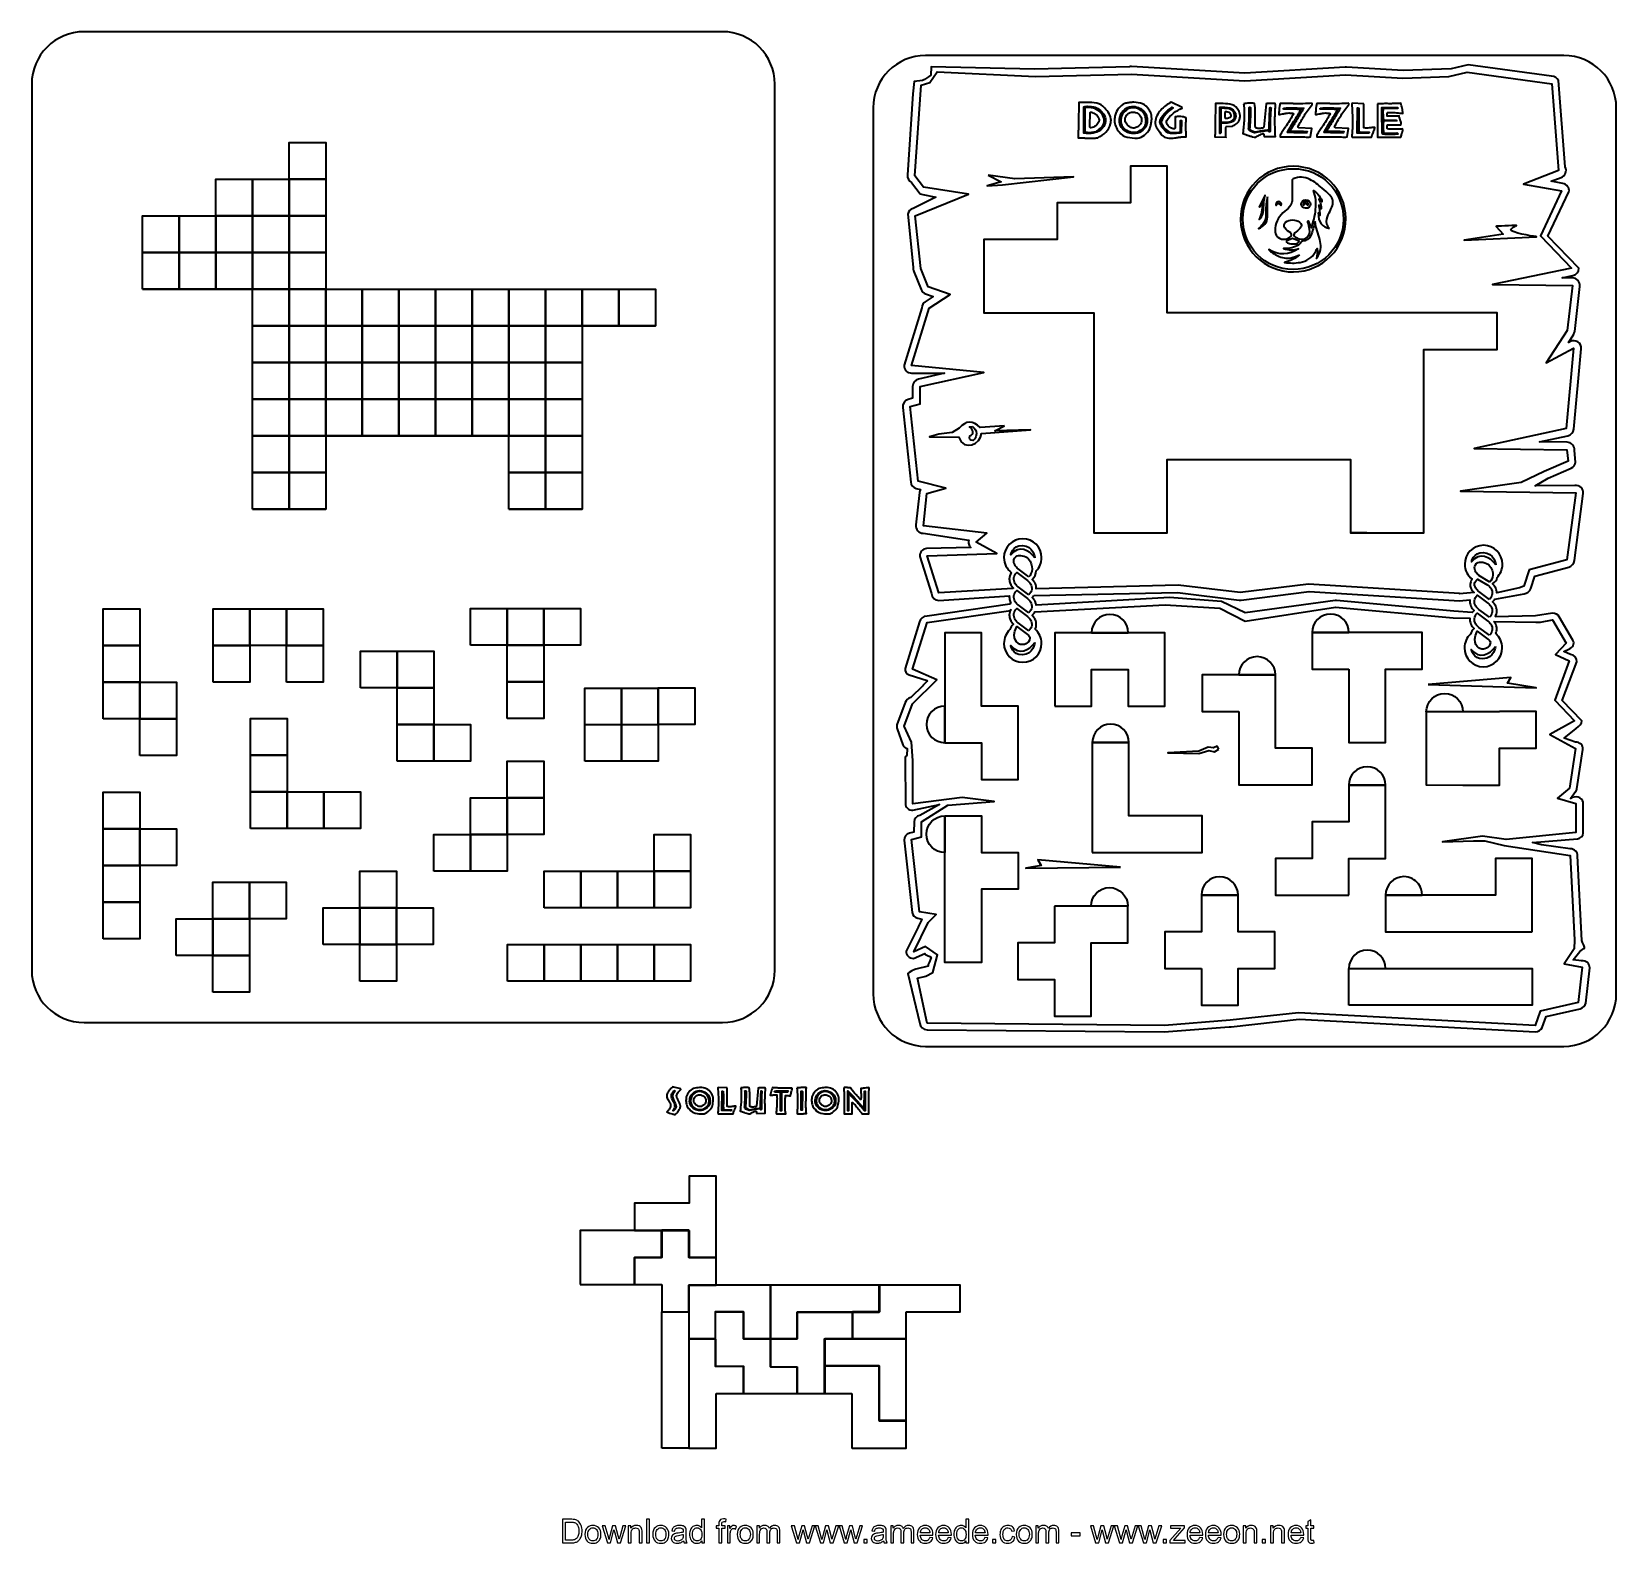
# Model space of a CAD drawing. Header units: centimetres. Extents: x -22.6 to 18, y -21.5 to 17.2.
import ezdxf

# ---------------------------------------------------------------- set-up
doc = ezdxf.new("R2010")
doc.units = ezdxf.units.CM
doc.header["$MEASUREMENT"] = 0
doc.layers.add('Layer 1', color=7, linetype='Continuous')

msp = doc.modelspace()

# ---------------------------------------------------------------- linework, layer by layer
at = {"layer": 'Layer 1', "color": 242, "lineweight": 35}
for points, knots in [([(-4.91577, 17.21173), (-4.17384, 17.21173), (-3.57232, 16.61021), (-3.57232, 15.86828), (-3.57232, 15.86828), (-3.57232, 15.86828), (-3.57232, -6.84482), (-3.57232, -6.84482), (-3.57232, -6.84482), (-3.57232, -7.58674), (-4.17384, -8.18827), (-4.91577, -8.18827), (-4.91577, -8.18827), (-4.91577, -8.18827), (-21.27887, -8.18827), (-21.27887, -8.18827), (-21.27887, -8.18827), (-22.02079, -8.18827), (-22.62232, -7.58674), (-22.62232, -6.84482), (-22.62232, -6.84482), (-22.62232, -6.84482), (-22.62232, 15.86828), (-22.62232, 15.86828), (-22.62232, 15.86828), (-22.62232, 16.61021), (-22.02079, 17.21173), (-21.27887, 17.21173), (-21.27887, 17.21173), (-21.27887, 17.21173), (-4.91577, 17.21173), (-4.91577, 17.21173)], [0, 0, 0, 0, 0.11111111, 0.11111111, 0.11111111, 0.11111111, 0.22222222, 0.22222222, 0.22222222, 0.22222222, 0.33333333, 0.33333333, 0.33333333, 0.33333333, 0.44444444, 0.44444444, 0.44444444, 0.44444444, 0.55555556, 0.55555556, 0.55555556, 0.55555556, 0.66666667, 0.66666667, 0.66666667, 0.66666667, 0.77777778, 0.77777778, 0.77777778, 0.77777778, 1, 1, 1, 1]), ([(16.66002, 16.60146), (17.40195, 16.60146), (18.00347, 15.99994), (18.00347, 15.25801), (18.00347, 15.25801), (18.00347, 15.25801), (18.00347, -7.45509), (18.00347, -7.45509), (18.00347, -7.45509), (18.00347, -8.19701), (17.40195, -8.79854), (16.66002, -8.79854), (16.66002, -8.79854), (16.66002, -8.79854), (0.29692, -8.79854), (0.29692, -8.79854), (0.29692, -8.79854), (-0.445, -8.79854), (-1.04653, -8.19701), (-1.04653, -7.45509), (-1.04653, -7.45509), (-1.04653, -7.45509), (-1.04653, 15.25801), (-1.04653, 15.25801), (-1.04653, 15.25801), (-1.04653, 15.99994), (-0.445, 16.60146), (0.29692, 16.60146), (0.29692, 16.60146), (0.29692, 16.60146), (16.66002, 16.60146), (16.66002, 16.60146)], [0, 0, 0, 0, 0.11111111, 0.11111111, 0.11111111, 0.11111111, 0.22222222, 0.22222222, 0.22222222, 0.22222222, 0.33333333, 0.33333333, 0.33333333, 0.33333333, 0.44444444, 0.44444444, 0.44444444, 0.44444444, 0.55555556, 0.55555556, 0.55555556, 0.55555556, 0.66666667, 0.66666667, 0.66666667, 0.66666667, 0.77777778, 0.77777778, 0.77777778, 0.77777778, 1, 1, 1, 1]), ([(11.18936, 4.36131), (12.12901, 4.36131), (11.18936, 4.36131), (11.18936, 4.36131), (11.18936, 4.36131), (11.18936, 4.36131), (11.18936, 6.24094), (11.18936, 6.24094), (11.18936, 6.24094), (11.18936, 6.24094), (11.1895, 6.24232), (11.1895, 6.24232), (11.1895, 6.24232), (11.1895, 6.24232), (6.4905, 6.24232), (6.4905, 6.24232), (6.4905, 6.24232), (6.4905, 6.24232), (6.4905, 4.36282), (6.4905, 4.36282), (6.4905, 4.36282), (6.4905, 4.36282), (4.61086, 4.36282), (4.61086, 4.36282), (4.61086, 4.36282), (4.61086, 4.36282), (4.61086, 10.00162), (4.61086, 10.00162), (4.61086, 10.00162), (4.61086, 10.00162), (1.79139, 10.00162), (1.79139, 10.00162), (1.79139, 10.00162), (1.79139, 10.00162), (1.79139, 11.88112), (1.79139, 11.88112), (1.79139, 11.88112), (1.79139, 11.88112), (3.67106, 11.88112), (3.67106, 11.88112), (3.67106, 11.88112), (3.67106, 11.88112), (3.67106, 12.82095), (3.67106, 12.82095), (3.67106, 12.82095), (3.67106, 12.82095), (5.5507, 12.82095), (5.5507, 12.82095), (5.5507, 12.82095), (5.5507, 12.82095), (5.5507, 13.76079), (5.5507, 13.76079), (5.5507, 13.76079), (5.5507, 13.76079), (6.4905, 13.76079), (6.4905, 13.76079), (6.4905, 13.76079), (6.4905, 13.76079), (6.4905, 10.00162), (6.4905, 10.00162), (6.4905, 10.00162), (6.4905, 10.00162), (14.94863, 10.00162), (14.94863, 10.00162), (14.94863, 10.00162), (14.94863, 10.00162), (14.94863, 9.06179), (14.94863, 9.06179), (14.94863, 9.06179), (14.94863, 9.06179), (13.06913, 9.06179), (13.06913, 9.06179), (13.06913, 9.06179), (13.06913, 9.06179), (13.06885, 4.36131), (13.06885, 4.36131), (13.06885, 4.36131), (13.06885, 4.36131), (11.18936, 4.36131), (11.18936, 4.36131)], [0, 0, 0, 0, 0.04761905, 0.04761905, 0.04761905, 0.04761905, 0.0952381, 0.0952381, 0.0952381, 0.0952381, 0.14285714, 0.14285714, 0.14285714, 0.14285714, 0.19047619, 0.19047619, 0.19047619, 0.19047619, 0.23809524, 0.23809524, 0.23809524, 0.23809524, 0.28571429, 0.28571429, 0.28571429, 0.28571429, 0.33333333, 0.33333333, 0.33333333, 0.33333333, 0.38095238, 0.38095238, 0.38095238, 0.38095238, 0.42857143, 0.42857143, 0.42857143, 0.42857143, 0.47619048, 0.47619048, 0.47619048, 0.47619048, 0.52380952, 0.52380952, 0.52380952, 0.52380952, 0.57142857, 0.57142857, 0.57142857, 0.57142857, 0.61904762, 0.61904762, 0.61904762, 0.61904762, 0.66666667, 0.66666667, 0.66666667, 0.66666667, 0.71428571, 0.71428571, 0.71428571, 0.71428571, 0.76190476, 0.76190476, 0.76190476, 0.76190476, 0.80952381, 0.80952381, 0.80952381, 0.80952381, 0.85714286, 0.85714286, 0.85714286, 0.85714286, 0.9047619, 0.9047619, 0.9047619, 0.9047619, 1, 1, 1, 1]), ([(4.55064, 1.80575), (4.55064, 2.06508), (4.76122, 2.27565), (5.02054, 2.27565), (5.02054, 2.27565), (5.2799, 2.27565), (5.49048, 2.06508), (5.49048, 1.80575), (5.49048, 1.80575), (5.49048, 1.80575), (4.55064, 1.80575), (4.55064, 1.80575)], [0, 0, 0, 0, 0.25, 0.25, 0.25, 0.25, 0.5, 0.5, 0.5, 0.5, 1, 1, 1, 1]), ([(10.205, 1.81167), (10.205, 2.071), (10.41804, 2.282), (10.6774, 2.282), (10.6774, 2.282), (10.93677, 2.282), (11.1473, 2.07143), (11.1473, 1.81206), (11.1473, 1.81206), (11.1473, 1.81206), (10.205, 1.81167), (10.205, 1.81167)], [0, 0, 0, 0, 0.25, 0.25, 0.25, 0.25, 0.5, 0.5, 0.5, 0.5, 1, 1, 1, 1]), ([(0.78873, -1.01429), (0.78873, -1.01429), (0.78873, 1.80504), (0.78873, 1.80504), (0.78873, 1.80504), (0.78873, 1.80504), (1.72856, 1.80504), (1.72856, 1.80504), (1.72856, 1.80504), (1.72856, 1.80504), (1.72856, -0.07445), (1.72856, -0.07445), (1.72856, -0.07445), (1.72856, -0.07445), (2.6684, -0.07445), (2.6684, -0.07445), (2.6684, -0.07445), (2.6684, -0.07445), (2.6684, -1.95409), (2.6684, -1.95409), (2.6684, -1.95409), (2.6684, -1.95409), (1.72856, -1.95409), (1.72856, -1.95409), (1.72856, -1.95409), (1.72856, -1.95409), (1.72856, -1.01429), (1.72856, -1.01429), (1.72856, -1.01429), (1.72856, -1.01429), (0.78873, -1.01429), (0.78873, -1.01429)], [0, 0, 0, 0, 0.11111111, 0.11111111, 0.11111111, 0.11111111, 0.22222222, 0.22222222, 0.22222222, 0.22222222, 0.33333333, 0.33333333, 0.33333333, 0.33333333, 0.44444444, 0.44444444, 0.44444444, 0.44444444, 0.55555556, 0.55555556, 0.55555556, 0.55555556, 0.66666667, 0.66666667, 0.66666667, 0.66666667, 0.77777778, 0.77777778, 0.77777778, 0.77777778, 1, 1, 1, 1]), ([(3.6082, -0.07445), (3.6082, -0.07445), (3.6082, 1.80504), (3.6082, 1.80504), (3.6082, 1.80504), (3.6082, 1.80504), (6.42753, 1.80504), (6.42753, 1.80504), (6.42753, 1.80504), (6.42753, 1.80504), (6.42753, -0.07445), (6.42753, -0.07445), (6.42753, -0.07445), (6.42753, -0.07445), (5.48773, -0.07445), (5.48773, -0.07445), (5.48773, -0.07445), (5.48773, -0.07445), (5.48773, 0.86524), (5.48773, 0.86524), (5.48773, 0.86524), (5.48773, 0.86524), (4.54803, 0.86524), (4.54803, 0.86524), (4.54803, 0.86524), (4.54803, 0.86524), (4.54803, -0.07445), (4.54803, -0.07445), (4.54803, -0.07445), (4.54803, -0.07445), (3.6082, -0.07445), (3.6082, -0.07445)], [0, 0, 0, 0, 0.11111111, 0.11111111, 0.11111111, 0.11111111, 0.22222222, 0.22222222, 0.22222222, 0.22222222, 0.33333333, 0.33333333, 0.33333333, 0.33333333, 0.44444444, 0.44444444, 0.44444444, 0.44444444, 0.55555556, 0.55555556, 0.55555556, 0.55555556, 0.66666667, 0.66666667, 0.66666667, 0.66666667, 0.77777778, 0.77777778, 0.77777778, 0.77777778, 1, 1, 1, 1]), ([(11.14484, 0.87184), (11.14484, 0.87184), (10.205, 0.87184), (10.205, 0.87184), (10.205, 0.87184), (10.205, 0.87184), (10.205, 1.81167), (10.205, 1.81167), (10.205, 1.81167), (10.205, 1.81167), (13.02447, 1.81167), (13.02447, 1.81167), (13.02447, 1.81167), (13.02447, 1.81167), (13.02447, 0.87184), (13.02447, 0.87184), (13.02447, 0.87184), (13.02447, 0.87184), (12.08467, 0.87184), (12.08467, 0.87184), (12.08467, 0.87184), (12.08467, 0.87184), (12.08467, -1.00765), (12.08467, -1.00765), (12.08467, -1.00765), (12.08467, -1.00765), (11.14484, -1.00765), (11.14484, -1.00765), (11.14484, -1.00765), (11.14484, -1.00765), (11.14484, 0.87184), (11.14484, 0.87184)], [0, 0, 0, 0, 0.11111111, 0.11111111, 0.11111111, 0.11111111, 0.22222222, 0.22222222, 0.22222222, 0.22222222, 0.33333333, 0.33333333, 0.33333333, 0.33333333, 0.44444444, 0.44444444, 0.44444444, 0.44444444, 0.55555556, 0.55555556, 0.55555556, 0.55555556, 0.66666667, 0.66666667, 0.66666667, 0.66666667, 0.77777778, 0.77777778, 0.77777778, 0.77777778, 1, 1, 1, 1]), ([(8.32494, 0.72134), (8.32494, 0.98071), (8.53537, 1.19128), (8.79488, 1.19128), (8.79488, 1.19128), (9.05406, 1.19128), (9.26464, 0.98071), (9.26464, 0.72134), (9.26464, 0.72134), (9.26464, 0.72134), (8.32494, 0.72134), (8.32494, 0.72134)], [0, 0, 0, 0, 0.25, 0.25, 0.25, 0.25, 0.5, 0.5, 0.5, 0.5, 1, 1, 1, 1]), ([(8.32551, -0.21831), (8.32551, -0.21831), (7.38567, -0.21831), (7.38567, -0.21831), (7.38567, -0.21831), (7.38567, -0.21831), (7.38567, 0.72149), (7.38567, 0.72149), (7.38567, 0.72149), (7.38567, 0.72149), (9.26534, 0.72149), (9.26534, 0.72149), (9.26534, 0.72149), (9.26534, 0.72149), (9.26534, -1.15815), (9.26534, -1.15815), (9.26534, -1.15815), (9.26534, -1.15815), (10.205, -1.15815), (10.205, -1.15815), (10.205, -1.15815), (10.205, -1.15815), (10.205, -2.09784), (10.205, -2.09784), (10.205, -2.09784), (10.205, -2.09784), (8.32551, -2.09784), (8.32551, -2.09784), (8.32551, -2.09784), (8.32551, -2.09784), (8.32551, -0.21831), (8.32551, -0.21831)], [0, 0, 0, 0, 0.11111111, 0.11111111, 0.11111111, 0.11111111, 0.22222222, 0.22222222, 0.22222222, 0.22222222, 0.33333333, 0.33333333, 0.33333333, 0.33333333, 0.44444444, 0.44444444, 0.44444444, 0.44444444, 0.55555556, 0.55555556, 0.55555556, 0.55555556, 0.66666667, 0.66666667, 0.66666667, 0.66666667, 0.77777778, 0.77777778, 0.77777778, 0.77777778, 1, 1, 1, 1]), ([(14.06806, -0.22329), (14.06806, 0.03607), (13.8626, 0.24499), (13.60327, 0.24499), (13.60327, 0.24499), (13.34391, 0.24499), (13.13196, 0.03607), (13.13196, -0.22329), (13.13196, -0.22329), (13.13196, -0.22329), (14.06806, -0.22329), (14.06806, -0.22329)], [0, 0, 0, 0, 0.25, 0.25, 0.25, 0.25, 0.5, 0.5, 0.5, 0.5, 1, 1, 1, 1]), ([(0.78873, -1.01429), (0.5294, -1.01429), (0.31868, -0.80618), (0.31868, -0.54686), (0.31868, -0.54686), (0.31868, -0.28749), (0.52926, -0.07692), (0.78862, -0.07692), (0.78862, -0.07692), (0.78862, -0.07692), (0.78873, -1.01429), (0.78873, -1.01429)], [0, 0, 0, 0, 0.25, 0.25, 0.25, 0.25, 0.5, 0.5, 0.5, 0.5, 1, 1, 1, 1]), ([(15.0116, -0.22329), (15.0116, -0.22329), (15.0116, -0.21803), (15.0116, -0.21803), (15.0116, -0.21803), (15.0116, -0.21803), (15.95129, -0.21803), (15.95129, -0.21803), (15.95129, -0.21803), (15.95129, -0.21803), (15.95129, -1.15787), (15.95129, -1.15787), (15.95129, -1.15787), (15.95129, -1.15787), (15.0116, -1.15787), (15.0116, -1.15787), (15.0116, -1.15787), (15.0116, -1.15787), (15.0116, -2.10031), (15.0116, -2.10031), (15.0116, -2.10031), (15.0116, -2.10031), (14.0718, -2.10031), (14.0718, -2.10031), (14.0718, -2.10031), (14.0718, -2.10031), (13.13196, -2.0977), (13.13196, -2.0977), (13.13196, -2.0977), (13.13196, -2.0977), (13.13196, -0.22329), (13.13196, -0.22329), (13.13196, -0.22329), (13.13196, -0.22329), (15.0116, -0.22329), (15.0116, -0.22329)], [0, 0, 0, 0, 0.1, 0.1, 0.1, 0.1, 0.2, 0.2, 0.2, 0.2, 0.3, 0.3, 0.3, 0.3, 0.4, 0.4, 0.4, 0.4, 0.5, 0.5, 0.5, 0.5, 0.6, 0.6, 0.6, 0.6, 0.7, 0.7, 0.7, 0.7, 0.8, 0.8, 0.8, 0.8, 1, 1, 1, 1]), ([(4.56937, -1.00959), (4.56937, -0.75023), (4.77995, -0.53969), (5.03931, -0.53969), (5.03931, -0.53969), (5.29864, -0.53969), (5.50604, -0.74847), (5.50604, -1.00765), (5.50604, -1.00765), (5.50604, -1.00765), (4.56937, -1.00959), (4.56937, -1.00959)], [0, 0, 0, 0, 0.25, 0.25, 0.25, 0.25, 0.5, 0.5, 0.5, 0.5, 1, 1, 1, 1]), ([(4.56624, -3.82713), (4.56624, -3.82713), (4.56937, -1.00959), (4.56937, -1.00959), (4.56937, -1.00959), (4.56937, -1.00959), (5.50604, -1.00765), (5.50604, -1.00765), (5.50604, -1.00765), (5.50604, -1.00765), (5.50604, -2.88733), (5.50604, -2.88733), (5.50604, -2.88733), (5.50604, -2.88733), (7.38567, -2.88733), (7.38567, -2.88733), (7.38567, -2.88733), (7.38567, -2.88733), (7.38567, -3.82713), (7.38567, -3.82713), (7.38567, -3.82713), (7.38567, -3.82713), (4.56624, -3.82713), (4.56624, -3.82713)], [0, 0, 0, 0, 0.14285714, 0.14285714, 0.14285714, 0.14285714, 0.28571429, 0.28571429, 0.28571429, 0.28571429, 0.42857143, 0.42857143, 0.42857143, 0.42857143, 0.57142857, 0.57142857, 0.57142857, 0.57142857, 0.71428571, 0.71428571, 0.71428571, 0.71428571, 1, 1, 1, 1]), ([(11.14663, -2.10045), (11.14663, -1.84109), (11.35788, -1.62943), (11.61724, -1.62943), (11.61724, -1.62943), (11.87657, -1.62943), (12.08633, -1.84109), (12.08633, -2.10045), (12.08633, -2.10045), (12.08633, -2.10045), (11.14663, -2.10045), (11.14663, -2.10045)], [0, 0, 0, 0, 0.25, 0.25, 0.25, 0.25, 0.5, 0.5, 0.5, 0.5, 1, 1, 1, 1]), ([(11.14663, -4.91992), (11.14663, -4.91992), (9.267, -4.91992), (9.267, -4.91992), (9.267, -4.91992), (9.267, -4.91992), (9.267, -3.98009), (9.267, -3.98009), (9.267, -3.98009), (9.267, -3.98009), (10.2068, -3.98009), (10.2068, -3.98009), (10.2068, -3.98009), (10.2068, -3.98009), (10.2068, -3.04025), (10.2068, -3.04025), (10.2068, -3.04025), (10.2068, -3.04025), (11.14663, -3.04025), (11.14663, -3.04025), (11.14663, -3.04025), (11.14663, -3.04025), (11.14663, -2.10045), (11.14663, -2.10045), (11.14663, -2.10045), (11.14663, -2.10045), (12.08633, -2.10045), (12.08633, -2.10045), (12.08633, -2.10045), (12.08633, -2.10045), (12.08633, -3.98009), (12.08633, -3.98009), (12.08633, -3.98009), (12.08633, -3.98009), (11.14663, -3.98009), (11.14663, -3.98009), (11.14663, -3.98009), (11.14663, -3.98009), (11.14663, -4.91992), (11.14663, -4.91992)], [0, 0, 0, 0, 0.09090909, 0.09090909, 0.09090909, 0.09090909, 0.18181818, 0.18181818, 0.18181818, 0.18181818, 0.27272727, 0.27272727, 0.27272727, 0.27272727, 0.36363636, 0.36363636, 0.36363636, 0.36363636, 0.45454545, 0.45454545, 0.45454545, 0.45454545, 0.54545455, 0.54545455, 0.54545455, 0.54545455, 0.63636364, 0.63636364, 0.63636364, 0.63636364, 0.72727273, 0.72727273, 0.72727273, 0.72727273, 0.81818182, 0.81818182, 0.81818182, 0.81818182, 1, 1, 1, 1]), ([(0.78749, -2.89255), (0.52817, -2.89255), (0.31759, -3.10312), (0.31759, -3.36245), (0.31759, -3.36245), (0.31759, -3.62181), (0.52817, -3.83238), (0.78749, -3.83238), (0.78749, -3.83238), (0.78749, -3.83238), (0.78749, -2.89255), (0.78749, -2.89255)], [0, 0, 0, 0, 0.25, 0.25, 0.25, 0.25, 0.5, 0.5, 0.5, 0.5, 1, 1, 1, 1]), ([(0.78943, -2.89392), (0.78943, -2.89392), (0.78943, -6.65309), (0.78943, -6.65309), (0.78943, -6.65309), (0.78943, -6.65309), (1.72927, -6.65309), (1.72927, -6.65309), (1.72927, -6.65309), (1.72927, -6.65309), (1.72927, -4.77356), (1.72927, -4.77356), (1.72927, -4.77356), (1.72927, -4.77356), (2.66907, -4.77356), (2.66907, -4.77356), (2.66907, -4.77356), (2.66907, -4.77356), (2.66907, -3.83376), (2.66907, -3.83376), (2.66907, -3.83376), (2.66907, -3.83376), (1.72927, -3.83376), (1.72927, -3.83376), (1.72927, -3.83376), (1.72927, -3.83376), (1.72927, -2.89392), (1.72927, -2.89392), (1.72927, -2.89392), (1.72927, -2.89392), (0.78943, -2.89392), (0.78943, -2.89392)], [0, 0, 0, 0, 0.11111111, 0.11111111, 0.11111111, 0.11111111, 0.22222222, 0.22222222, 0.22222222, 0.22222222, 0.33333333, 0.33333333, 0.33333333, 0.33333333, 0.44444444, 0.44444444, 0.44444444, 0.44444444, 0.55555556, 0.55555556, 0.55555556, 0.55555556, 0.66666667, 0.66666667, 0.66666667, 0.66666667, 0.77777778, 0.77777778, 0.77777778, 0.77777778, 1, 1, 1, 1]), ([(15.84793, -5.85972), (15.84793, -5.85972), (12.0888, -5.85972), (12.0888, -5.85972), (12.0888, -5.85972), (12.0888, -5.85972), (12.0888, -4.91992), (12.0888, -4.91992), (12.0888, -4.91992), (12.0888, -4.91992), (14.90827, -4.91992), (14.90827, -4.91992), (14.90827, -4.91992), (14.90827, -4.91992), (14.90827, -3.98009), (14.90827, -3.98009), (14.90827, -3.98009), (14.90827, -3.98009), (15.84793, -3.98009), (15.84793, -3.98009), (15.84793, -3.98009), (15.84793, -3.98009), (15.84793, -5.85972), (15.84793, -5.85972)], [0, 0, 0, 0, 0.14285714, 0.14285714, 0.14285714, 0.14285714, 0.28571429, 0.28571429, 0.28571429, 0.28571429, 0.42857143, 0.42857143, 0.42857143, 0.42857143, 0.57142857, 0.57142857, 0.57142857, 0.57142857, 0.71428571, 0.71428571, 0.71428571, 0.71428571, 1, 1, 1, 1]), ([(7.36584, -4.91992), (7.36584, -4.66056), (7.57391, -4.45055), (7.83327, -4.45055), (7.83327, -4.45055), (8.0926, -4.45055), (8.30568, -4.66056), (8.30568, -4.91992), (8.30568, -4.91992), (8.30568, -4.91992), (7.36584, -4.91992), (7.36584, -4.91992)], [0, 0, 0, 0, 0.25, 0.25, 0.25, 0.25, 0.5, 0.5, 0.5, 0.5, 1, 1, 1, 1]), ([(12.0888, -4.91992), (12.0888, -4.66056), (12.29771, -4.44875), (12.55704, -4.44875), (12.55704, -4.44875), (12.71029, -4.44875), (12.84685, -4.52277), (12.93285, -4.63686), (12.93285, -4.63686), (12.99223, -4.71584), (13.0275, -4.81381), (13.0275, -4.91992), (13.0275, -4.91992), (13.0275, -4.91992), (12.0888, -4.91992), (12.0888, -4.91992)], [0, 0, 0, 0, 0.2, 0.2, 0.2, 0.2, 0.4, 0.4, 0.4, 0.4, 0.6, 0.6, 0.6, 0.6, 1, 1, 1, 1]), ([(5.47905, -5.20352), (5.47905, -4.94416), (5.26696, -4.72932), (5.0076, -4.72932), (5.0076, -4.72932), (4.74827, -4.72932), (4.53713, -4.94416), (4.53713, -5.20352), (4.53713, -5.20352), (4.53713, -5.20352), (5.47905, -5.20352), (5.47905, -5.20352)], [0, 0, 0, 0, 0.25, 0.25, 0.25, 0.25, 0.5, 0.5, 0.5, 0.5, 1, 1, 1, 1]), ([(3.59938, -5.20352), (3.59938, -5.20352), (5.47905, -5.20352), (5.47905, -5.20352), (5.47905, -5.20352), (5.47905, -5.20352), (5.47905, -6.14332), (5.47905, -6.14332), (5.47905, -6.14332), (5.47905, -6.14332), (4.53921, -6.14332), (4.53921, -6.14332), (4.53921, -6.14332), (4.53921, -6.14332), (4.53964, -8.02119), (4.53964, -8.02119), (4.53964, -8.02119), (4.53964, -8.02119), (3.59857, -8.02186), (3.59857, -8.02186), (3.59857, -8.02186), (3.59857, -8.02186), (3.59938, -7.08316), (3.59938, -7.08316), (3.59938, -7.08316), (3.59938, -7.08316), (2.65958, -7.08316), (2.65958, -7.08316), (2.65958, -7.08316), (2.65958, -7.08316), (2.65958, -6.14332), (2.65958, -6.14332), (2.65958, -6.14332), (2.65958, -6.14332), (3.59938, -6.14332), (3.59938, -6.14332), (3.59938, -6.14332), (3.59938, -6.14332), (3.59938, -5.20352), (3.59938, -5.20352)], [0, 0, 0, 0, 0.09090909, 0.09090909, 0.09090909, 0.09090909, 0.18181818, 0.18181818, 0.18181818, 0.18181818, 0.27272727, 0.27272727, 0.27272727, 0.27272727, 0.36363636, 0.36363636, 0.36363636, 0.36363636, 0.45454545, 0.45454545, 0.45454545, 0.45454545, 0.54545455, 0.54545455, 0.54545455, 0.54545455, 0.63636364, 0.63636364, 0.63636364, 0.63636364, 0.72727273, 0.72727273, 0.72727273, 0.72727273, 0.81818182, 0.81818182, 0.81818182, 0.81818182, 1, 1, 1, 1]), ([(7.36584, -6.79942), (7.36584, -6.79942), (6.42601, -6.79942), (6.42601, -6.79942), (6.42601, -6.79942), (6.42601, -6.79942), (6.42601, -5.85972), (6.42601, -5.85972), (6.42601, -5.85972), (6.42601, -5.85972), (7.36584, -5.85972), (7.36584, -5.85972), (7.36584, -5.85972), (7.36584, -5.85972), (7.36584, -4.91992), (7.36584, -4.91992), (7.36584, -4.91992), (7.36584, -4.91992), (8.30568, -4.91992), (8.30568, -4.91992), (8.30568, -4.91992), (8.30568, -4.91992), (8.30568, -5.85972), (8.30568, -5.85972), (8.30568, -5.85972), (8.30568, -5.85972), (9.24534, -5.85972), (9.24534, -5.85972), (9.24534, -5.85972), (9.24534, -5.85972), (9.24534, -6.79942), (9.24534, -6.79942), (9.24534, -6.79942), (9.24534, -6.79942), (8.30568, -6.79942), (8.30568, -6.79942), (8.30568, -6.79942), (8.30568, -6.79942), (8.30568, -7.73925), (8.30568, -7.73925), (8.30568, -7.73925), (8.30568, -7.73925), (7.36584, -7.73925), (7.36584, -7.73925), (7.36584, -7.73925), (7.36584, -7.73925), (7.36584, -6.79942), (7.36584, -6.79942)], [0, 0, 0, 0, 0.07692308, 0.07692308, 0.07692308, 0.07692308, 0.15384615, 0.15384615, 0.15384615, 0.15384615, 0.23076923, 0.23076923, 0.23076923, 0.23076923, 0.30769231, 0.30769231, 0.30769231, 0.30769231, 0.38461538, 0.38461538, 0.38461538, 0.38461538, 0.46153846, 0.46153846, 0.46153846, 0.46153846, 0.53846154, 0.53846154, 0.53846154, 0.53846154, 0.61538462, 0.61538462, 0.61538462, 0.61538462, 0.69230769, 0.69230769, 0.69230769, 0.69230769, 0.76923077, 0.76923077, 0.76923077, 0.76923077, 0.84615385, 0.84615385, 0.84615385, 0.84615385, 1, 1, 1, 1]), ([(11.14896, -6.79942), (11.14896, -6.54006), (11.35788, -6.32923), (11.61724, -6.32923), (11.61724, -6.32923), (11.87657, -6.32923), (12.08714, -6.53981), (12.08714, -6.79913), (12.08714, -6.79913), (12.08714, -6.79913), (11.14896, -6.79942), (11.14896, -6.79942)], [0, 0, 0, 0, 0.25, 0.25, 0.25, 0.25, 0.5, 0.5, 0.5, 0.5, 1, 1, 1, 1]), ([(11.14896, -7.73925), (11.14896, -7.73925), (15.84793, -7.73925), (15.84793, -7.73925), (15.84793, -7.73925), (15.84793, -7.73925), (15.84793, -6.79942), (15.84793, -6.79942), (15.84793, -6.79942), (15.84793, -6.79942), (11.14896, -6.79942), (11.14896, -6.79942), (11.14896, -6.79942), (11.14896, -6.79942), (11.14896, -7.73925), (11.14896, -7.73925)], [0, 0, 0, 0, 0.2, 0.2, 0.2, 0.2, 0.4, 0.4, 0.4, 0.4, 0.6, 0.6, 0.6, 0.6, 1, 1, 1, 1])]:
    msp.add_open_spline(points, degree=3, knots=knots, dxfattribs=at)
at = {"layer": 'Layer 1', "color": 143, "lineweight": 35}
for points, knots in [([(14.89366, 2.20908), (14.89366, 2.20908), (15.92967, 2.23818), (15.92967, 2.23818), (15.92967, 2.23818), (15.92967, 2.23818), (16.36485, 2.30542), (16.36485, 2.30542), (16.36485, 2.30542), (16.43939, 2.30708), (16.50843, 2.27138), (16.54205, 2.21349), (16.54205, 2.21349), (16.54205, 2.21349), (16.89028, 1.61514), (16.89028, 1.61514), (16.89028, 1.61514), (16.91483, 1.57299), (16.91773, 1.52391), (16.89829, 1.47982), (16.89829, 1.47982), (16.87871, 1.43572), (16.83874, 1.40072), (16.78804, 1.38365), (16.78804, 1.38365), (16.78804, 1.38365), (16.66126, 1.32343), (16.66126, 1.32343), (16.66126, 1.32343), (16.66126, 1.32343), (16.83048, 1.25012), (16.83048, 1.25012), (16.83048, 1.25012), (16.93286, 1.23414), (17.00232, 1.1506), (16.98743, 1.06132), (16.98743, 1.06132), (16.98743, 1.06132), (16.61854, 0.06624), (16.61854, 0.06624), (16.61854, 0.06624), (16.61854, 0.06624), (17.12262, -0.45383), (17.12262, -0.45383), (17.12262, -0.45383), (17.12361, -0.53377), (17.05908, -0.57317), (16.97823, -0.65474), (16.97823, -0.65474), (16.97823, -0.65474), (16.66373, -0.89522), (16.66373, -0.89522), (16.66373, -0.89522), (16.66373, -0.89522), (16.95907, -0.99869), (16.95907, -0.99869), (16.95907, -0.99869), (17.01361, -0.99926), (17.06543, -1.01979), (17.10156, -1.05535), (17.10156, -1.05535), (17.13779, -1.09091), (17.15472, -1.13815), (17.14855, -1.18517), (17.14855, -1.18517), (17.14855, -1.18517), (16.99132, -2.19747), (16.99132, -2.19747), (16.99132, -2.19747), (16.98786, -2.22336), (16.97738, -2.24816), (16.96098, -2.27007), (16.96098, -2.27007), (16.96098, -2.27007), (16.83091, -2.44233), (16.83091, -2.44233), (16.83091, -2.44233), (16.83091, -2.44233), (16.87402, -2.42265), (16.87402, -2.42265), (16.87402, -2.42265), (16.93674, -2.39397), (17.01238, -2.39742), (17.07122, -2.43147), (17.07122, -2.43147), (17.13006, -2.46561), (17.16259, -2.52502), (17.1561, -2.58619), (17.1561, -2.58619), (17.1561, -2.58619), (17.15694, -3.33158), (17.15694, -3.33158), (17.15694, -3.33158), (17.14908, -3.40422), (17.08805, -3.46415), (17.00592, -3.4796), (17.00592, -3.4796), (17.00592, -3.4796), (15.85816, -3.57069), (15.85816, -3.57069), (15.85816, -3.57069), (15.85816, -3.57069), (16.08581, -3.6367), (16.08581, -3.6367), (16.08581, -3.6367), (16.08581, -3.6367), (16.82262, -3.73509), (16.82262, -3.73509), (16.82262, -3.73509), (16.87666, -3.73576), (16.92778, -3.75615), (16.96359, -3.79118), (16.96359, -3.79118), (16.99957, -3.82617), (17.01693, -3.8726), (17.01156, -3.9192), (17.01156, -3.9192), (17.01156, -3.9192), (17.12223, -6.08409), (17.12223, -6.08409), (17.12223, -6.08409), (17.11532, -6.14431), (17.23741, -6.26722), (17.17349, -6.29135), (17.17349, -6.29135), (17.17349, -6.29135), (17.06956, -6.36892), (17.06956, -6.36892), (17.06956, -6.36892), (17.06956, -6.36892), (16.90118, -6.57769), (16.90118, -6.57769), (16.90118, -6.57769), (16.90118, -6.57769), (17.10816, -6.6043), (17.10816, -6.6043), (17.10816, -6.6043), (17.16591, -6.59879), (17.22337, -6.61629), (17.26458, -6.65171), (17.26458, -6.65171), (17.30592, -6.68709), (17.32656, -6.73673), (17.32092, -6.7869), (17.32092, -6.7869), (17.32092, -6.7869), (17.21949, -7.68923), (17.21949, -7.68923), (17.21949, -7.68923), (17.2118, -7.7588), (17.155, -7.81683), (17.07729, -7.83475), (17.07729, -7.83475), (17.07729, -7.83475), (16.20734, -8.03593), (16.20734, -8.03593), (16.20734, -8.03593), (16.20734, -8.03593), (16.10496, -8.31347), (16.10496, -8.31347), (16.10496, -8.31347), (16.08027, -8.38057), (16.00971, -8.42703), (15.92871, -8.42978), (15.92871, -8.42978), (15.92871, -8.42978), (9.87512, -8.1054), (9.87512, -8.1054), (9.87512, -8.1054), (9.87512, -8.1054), (8.12777, -8.29502), (8.12777, -8.29502), (8.12777, -8.29502), (8.11218, -8.29678), (8.09648, -8.29678), (8.08078, -8.29513), (8.08078, -8.29513), (8.08078, -8.29513), (6.40975, -8.42978), (6.40975, -8.42978), (6.40975, -8.42978), (6.40975, -8.42978), (0.33467, -8.37231), (0.33467, -8.37231), (0.33467, -8.37231), (0.23285, -8.37136), (0.14946, -8.3019), (0.14423, -8.21356), (0.14423, -8.21356), (0.14423, -8.21356), (-0.16018, -6.92882), (-0.16018, -6.92882), (-0.16018, -6.92882), (-0.16169, -6.91037), (0.05206, -6.81914), (0.04405, -6.81636), (0.04405, -6.81636), (0.04405, -6.81636), (0.35947, -6.74375), (0.35947, -6.74375), (0.35947, -6.74375), (0.33537, -6.72337), (0.44396, -6.5482), (0.43471, -6.51899), (0.43471, -6.51899), (0.42494, -6.48785), (0.26425, -6.45091), (0.27458, -6.42141), (0.27458, -6.42141), (0.27458, -6.42141), (-0.01479, -6.54422), (-0.01479, -6.54422), (-0.01479, -6.54422), (-0.06827, -6.54257), (-0.11841, -6.52161), (-0.15344, -6.4866), (-0.15344, -6.4866), (-0.18844, -6.45148), (-0.20508, -6.40544), (-0.19944, -6.35926), (-0.19944, -6.35926), (-0.19944, -6.35926), (0.1036, -5.74782), (0.1036, -5.74782), (0.1036, -5.74782), (0.1036, -5.74782), (0.186, -5.55835), (0.20047, -5.53767), (0.20047, -5.53767), (0.20047, -5.53767), (0.09573, -5.51481), (0.09573, -5.51481), (0.09573, -5.51481), (0.0173, -5.49774), (-0.04041, -5.43999), (-0.04898, -5.37024), (-0.04898, -5.37024), (-0.04898, -5.37024), (-0.25443, -3.51058), (-0.25443, -3.51058), (-0.25443, -3.51058), (-0.26435, -3.42958), (-0.20551, -3.35419), (-0.11513, -3.33186), (-0.11513, -3.33186), (-0.11513, -3.33186), (-0.00238, -3.30417), (-0.00238, -3.30417), (-0.00238, -3.30417), (-0.00238, -3.30417), (-0.00072, -3.04262), (-0.00072, -3.04262), (-0.00072, -3.04262), (-0.00034, -2.96476), (0.06183, -2.89752), (0.14932, -2.88027), (0.14932, -2.88027), (0.14932, -2.88027), (0.65438, -2.6008), (0.65438, -2.6008), (0.65438, -2.6008), (0.65438, -2.6008), (-0.0294, -2.74798), (-0.0294, -2.74798), (-0.0294, -2.74798), (-0.08218, -2.74798), (-0.13263, -2.72925), (-0.169, -2.69605), (-0.169, -2.69605), (-0.20536, -2.66282), (-0.22452, -2.61819), (-0.22191, -2.57244), (-0.22191, -2.57244), (-0.22191, -2.57244), (-0.22551, -1.4656), (-0.22551, -1.4656), (-0.22551, -1.4656), (-0.22248, -1.41226), (-0.24093, -1.37394), (-0.18966, -1.34459), (-0.18966, -1.34459), (-0.18966, -1.34459), (-0.1763, -1.1664), (-0.1763, -1.1664), (-0.1763, -1.1664), (-0.22827, -1.15056), (-0.26999, -1.11624), (-0.29095, -1.072), (-0.29095, -1.072), (-0.29095, -1.072), (-0.43082, -0.65805), (-0.43082, -0.65805), (-0.43082, -0.65805), (-0.44529, -0.62732), (-0.449, -0.59342), (-0.44131, -0.5609), (-0.44131, -0.5609), (-0.44131, -0.5609), (-0.22537, 0.01346), (-0.22537, 0.01346), (-0.22537, 0.01346), (-0.2102, 0.07742), (-0.15368, 0.12783), (-0.08037, 0.14272), (-0.08037, 0.14272), (-0.08037, 0.14272), (0.22071, 0.44135), (0.22071, 0.44135), (0.22071, 0.44135), (0.19715, 0.44343), (0.36031, 0.56715), (0.33908, 0.57639), (0.33908, 0.57639), (0.33908, 0.57639), (-0.12585, 0.72205), (-0.12585, 0.72205), (-0.12585, 0.72205), (-0.19697, 0.7532), (-0.23885, 0.81921), (-0.23101, 0.8881), (-0.23101, 0.8881), (-0.23101, 0.8881), (0.14149, 2.07968), (0.14149, 2.07968), (0.14149, 2.07968), (0.15126, 2.16484), (0.23338, 2.22989), (0.33191, 2.2306), (0.33191, 2.2306), (0.33191, 2.2306), (2.45246, 2.53914), (2.45246, 2.53914), (2.45246, 2.53914), (2.45246, 2.53914), (2.47754, 2.57798), (2.47754, 2.57798), (2.47754, 2.57798), (2.47423, 2.58405), (2.47119, 2.59011), (2.46829, 2.59632), (2.46829, 2.59632), (2.46829, 2.59632), (2.46816, 2.59632), (2.46816, 2.59632), (2.46816, 2.59632), (2.46816, 2.59632), (2.46721, 2.59826), (2.46721, 2.59826), (2.46721, 2.59826), (2.46721, 2.59826), (2.46555, 2.60197), (2.46555, 2.60197), (2.46555, 2.60197), (2.46555, 2.60197), (2.4658, 2.60197), (2.4658, 2.60197), (2.4658, 2.60197), (2.44929, 2.63933), (2.44075, 2.67817), (2.44075, 2.71757), (2.44075, 2.71757), (2.44075, 2.72819), (2.44129, 2.73867), (2.44237, 2.74915), (2.44237, 2.74915), (2.44237, 2.74915), (0.63466, 2.62994), (0.63466, 2.62994), (0.63466, 2.62994), (0.53285, 2.63104), (0.44932, 2.71112), (0.44409, 2.81282), (0.44409, 2.81282), (0.44409, 2.81282), (0.1448, 3.7613), (0.1448, 3.7613), (0.1448, 3.7613), (0.13941, 3.86481), (0.21673, 3.95395), (0.31978, 3.96334), (0.31978, 3.96334), (0.31978, 3.96334), (1.45448, 3.98733), (1.45448, 3.98733), (1.45448, 3.98733), (1.43035, 4.01075), (1.41244, 4.04063), (1.40319, 4.07439), (1.40319, 4.07439), (1.39343, 4.11023), (1.39437, 4.14717), (1.40471, 4.18121), (1.40471, 4.18121), (1.40471, 4.18121), (0.23172, 4.35414), (0.23172, 4.35414), (0.23172, 4.35414), (0.17828, 4.35623), (0.12811, 4.38018), (0.09312, 4.42057), (0.09312, 4.42057), (0.05809, 4.46093), (0.04143, 4.51413), (0.04708, 4.56733), (0.04708, 4.56733), (0.04708, 4.56733), (0.13514, 5.39484), (0.13514, 5.39484), (0.13514, 5.39484), (0.13817, 5.42377), (0.14769, 5.45093), (0.16216, 5.47478), (0.16216, 5.47478), (0.16216, 5.47478), (0.05742, 5.5011), (0.05742, 5.5011), (0.05742, 5.5011), (-0.02101, 5.52078), (-0.07872, 5.58735), (-0.08729, 5.66768), (-0.08729, 5.66768), (-0.08729, 5.66768), (-0.29014, 7.57987), (-0.29014, 7.57987), (-0.29014, 7.57987), (-0.30005, 7.67329), (-0.24121, 7.76025), (-0.15079, 7.78586), (-0.15079, 7.78586), (-0.15079, 7.78586), (-0.03808, 7.81772), (-0.03808, 7.81772), (-0.03808, 7.81772), (-0.03808, 7.81772), (-0.03643, 8.11924), (-0.03643, 8.11924), (-0.03643, 8.11924), (-0.036, 8.20881), (0.02612, 8.28624), (0.11365, 8.30621), (0.11365, 8.30621), (0.11365, 8.30621), (0.78269, 8.4585), (0.78269, 8.4585), (0.78269, 8.4585), (0.78269, 8.4585), (-0.06511, 8.4585), (-0.06511, 8.4585), (-0.06511, 8.4585), (-0.11788, 8.4585), (-0.16829, 8.48013), (-0.2047, 8.51844), (-0.2047, 8.51844), (-0.24107, 8.55661), (-0.26022, 8.60815), (-0.25762, 8.66079), (-0.25762, 8.66079), (-0.25762, 8.66079), (0.19577, 10.13667), (0.19577, 10.13667), (0.19577, 10.13667), (0.19882, 10.19812), (0.23091, 10.25435), (0.28218, 10.28825), (0.28218, 10.28825), (0.28218, 10.28825), (0.49013, 10.42538), (0.49013, 10.42538), (0.49013, 10.42538), (0.49013, 10.42538), (0.29554, 10.49357), (0.29554, 10.49357), (0.29554, 10.49357), (0.24357, 10.51177), (0.20185, 10.55132), (0.18089, 10.6023), (0.18089, 10.6023), (0.18089, 10.6023), (-0.00954, 11.06698), (-0.00954, 11.06698), (-0.00954, 11.06698), (-0.02418, 11.1024), (-0.02775, 11.14141), (-0.02002, 11.17888), (-0.02002, 11.17888), (-0.02002, 11.17888), (-0.16431, 12.53072), (-0.16431, 12.53072), (-0.16431, 12.53072), (-0.14914, 12.60431), (-0.09265, 12.66248), (-0.01934, 12.6797), (-0.01934, 12.6797), (-0.01934, 12.6797), (0.56107, 12.96813), (0.56107, 12.96813), (0.56107, 12.96813), (0.56107, 12.96813), (0.22471, 13.03759), (0.22471, 13.03759), (0.22471, 13.03759), (0.20115, 13.03992), (0.17828, 13.04652), (0.15719, 13.05728), (0.15719, 13.05728), (0.15719, 13.05728), (-0.06482, 13.34709), (-0.06482, 13.34709), (-0.06482, 13.34709), (-0.13605, 13.38293), (-0.17781, 13.45899), (-0.16995, 13.53836), (-0.16995, 13.53836), (-0.16995, 13.53836), (-0.02831, 15.62056), (-0.02831, 15.62056), (-0.02831, 15.62056), (-0.02831, 15.62056), (0.00423, 15.93104), (0.00423, 15.93104), (0.00423, 15.93104), (0.00423, 15.93104), (0.21684, 15.96053), (0.21684, 15.96053), (0.21684, 15.96053), (0.27833, 15.99733), (0.34737, 16.03949), (0.43295, 16.10136), (0.43295, 16.10136), (0.43295, 16.10136), (0.44215, 16.3125), (0.44215, 16.3125), (0.44215, 16.3125), (0.44215, 16.3125), (3.0876, 16.25531), (3.0876, 16.25531), (3.0876, 16.25531), (3.0876, 16.25531), (5.52011, 16.3125), (5.52011, 16.3125), (5.52011, 16.3125), (5.53747, 16.3173), (5.55553, 16.31952), (5.57356, 16.31924), (5.57356, 16.31924), (5.57356, 16.31924), (8.47847, 16.1492), (8.47847, 16.1492), (8.47847, 16.1492), (8.47847, 16.1492), (11.051, 16.30079), (11.051, 16.30079), (11.051, 16.30079), (11.06299, 16.30146), (11.07499, 16.30103), (11.08684, 16.29952), (11.08684, 16.29952), (11.08684, 16.29952), (12.53679, 16.2152), (12.53679, 16.2152), (12.53679, 16.2152), (12.53679, 16.2152), (13.76753, 16.25944), (13.76753, 16.25944), (13.76753, 16.25944), (13.76753, 16.25944), (14.20409, 16.36319), (14.20409, 16.36319), (14.20409, 16.36319), (14.20409, 16.36319), (16.34556, 16.06774), (16.34556, 16.06774), (16.34556, 16.06774), (16.4201, 16.06982), (16.48914, 16.02862), (16.52276, 15.96191), (16.52276, 15.96191), (16.52276, 15.96191), (16.69322, 13.74325), (16.69322, 13.74325), (16.69322, 13.74325), (16.71777, 13.69475), (16.72066, 13.63799), (16.70123, 13.58729), (16.70123, 13.58729), (16.68165, 13.53642), (16.64168, 13.49631), (16.59098, 13.47663), (16.59098, 13.47663), (16.59098, 13.47663), (16.333, 13.3763), (16.333, 13.3763), (16.333, 13.3763), (16.333, 13.3763), (16.63342, 13.32257), (16.63342, 13.32257), (16.63342, 13.32257), (16.7358, 13.30422), (16.80526, 13.20816), (16.79037, 13.10526), (16.79037, 13.10526), (16.79037, 13.10526), (16.24978, 11.96892), (16.24978, 11.96892), (16.24978, 11.96892), (16.24978, 11.96892), (17.04628, 11.15062), (17.04628, 11.15062), (17.04628, 11.15062), (17.04727, 11.05858), (16.98288, 10.9785), (16.89264, 10.95977), (16.89264, 10.95977), (16.89264, 10.95977), (16.61247, 10.90177), (16.61247, 10.90177), (16.61247, 10.90177), (16.61247, 10.90177), (16.8797, 10.89888), (16.8797, 10.89888), (16.8797, 10.89888), (16.93438, 10.89817), (16.98606, 10.87447), (17.02232, 10.83354), (17.02232, 10.83354), (17.05841, 10.79262), (17.07549, 10.73819), (17.06931, 10.68404), (17.06931, 10.68404), (17.06931, 10.68404), (16.9366, 9.52812), (16.9366, 9.52812), (16.9366, 9.52812), (16.93314, 9.49821), (16.92281, 9.4697), (16.90626, 9.44448), (16.90626, 9.44448), (16.90626, 9.44448), (16.77633, 9.2459), (16.77633, 9.2459), (16.77633, 9.2459), (16.77633, 9.2459), (16.81948, 9.2688), (16.81948, 9.2688), (16.81948, 9.2688), (16.88202, 9.30171), (16.95766, 9.29787), (17.0165, 9.25846), (17.0165, 9.25846), (17.07549, 9.21916), (17.10801, 9.15083), (17.10156, 9.08027), (17.10156, 9.08027), (17.10156, 9.08027), (16.91056, 7.02573), (16.91056, 7.02573), (16.91056, 7.02573), (16.9027, 6.94209), (16.84163, 6.87305), (16.75951, 6.85516), (16.75951, 6.85516), (16.75951, 6.85516), (16.03592, 6.69779), (16.03592, 6.69779), (16.03592, 6.69779), (16.03592, 6.69779), (16.74035, 6.68675), (16.74035, 6.68675), (16.74035, 6.68675), (16.79439, 6.68608), (16.84551, 6.66265), (16.88132, 6.62226), (16.88132, 6.62226), (16.9173, 6.58187), (16.93466, 6.52842), (16.9293, 6.47466), (16.9293, 6.47466), (16.9293, 6.47466), (16.95741, 6.18033), (16.95741, 6.18033), (16.95741, 6.18033), (16.95036, 6.11087), (16.9064, 6.05065), (16.84248, 6.02282), (16.84248, 6.02282), (16.84248, 6.02282), (16.25941, 5.76871), (16.25941, 5.76871), (16.25941, 5.76871), (16.25941, 5.76871), (15.92526, 5.56654), (15.92526, 5.56654), (15.92526, 5.56654), (15.92526, 5.56654), (16.94334, 5.581), (16.94334, 5.581), (16.94334, 5.581), (17.00095, 5.58721), (17.05841, 5.5671), (17.09976, 5.52632), (17.09976, 5.52632), (17.14096, 5.4855), (17.16164, 5.42832), (17.15599, 5.37046), (17.15599, 5.37046), (17.15599, 5.37046), (16.9293, 3.65684), (16.9293, 3.65684), (16.9293, 3.65684), (16.92143, 3.5768), (16.86481, 3.50995), (16.78695, 3.48913), (16.78695, 3.48913), (16.78695, 3.48913), (15.91697, 3.2575), (15.91697, 3.2575), (15.91697, 3.2575), (15.91697, 3.2575), (15.81473, 2.93767), (15.81473, 2.93767), (15.81473, 2.93767), (15.79007, 2.86034), (15.71952, 2.8069), (15.63848, 2.80372), (15.63848, 2.80372), (15.63848, 2.80372), (14.88939, 2.66342), (14.88939, 2.66342), (14.88939, 2.66342), (14.87366, 2.63972), (14.85436, 2.61714), (14.83207, 2.59632), (14.83207, 2.59632), (14.86802, 2.56284), (14.89557, 2.52549), (14.9142, 2.48513), (14.9142, 2.48513), (14.9142, 2.48513), (14.91585, 2.48139), (14.91585, 2.48139), (14.91585, 2.48139), (14.91585, 2.48139), (14.91529, 2.48139), (14.91529, 2.48139), (14.91529, 2.48139), (14.93183, 2.44392), (14.94051, 2.40505), (14.94051, 2.36578), (14.94051, 2.36578), (14.94051, 2.31135), (14.92425, 2.25773), (14.89366, 2.20908)], [0, 0, 0, 0, 0.00529101, 0.00529101, 0.00529101, 0.00529101, 0.01058201, 0.01058201, 0.01058201, 0.01058201, 0.01587302, 0.01587302, 0.01587302, 0.01587302, 0.02116402, 0.02116402, 0.02116402, 0.02116402, 0.02645503, 0.02645503, 0.02645503, 0.02645503, 0.03174603, 0.03174603, 0.03174603, 0.03174603, 0.03703704, 0.03703704, 0.03703704, 0.03703704, 0.04232804, 0.04232804, 0.04232804, 0.04232804, 0.04761905, 0.04761905, 0.04761905, 0.04761905, 0.05291005, 0.05291005, 0.05291005, 0.05291005, 0.05820106, 0.05820106, 0.05820106, 0.05820106, 0.06349206, 0.06349206, 0.06349206, 0.06349206, 0.06878307, 0.06878307, 0.06878307, 0.06878307, 0.07407407, 0.07407407, 0.07407407, 0.07407407, 0.07936508, 0.07936508, 0.07936508, 0.07936508, 0.08465608, 0.08465608, 0.08465608, 0.08465608, 0.08994709, 0.08994709, 0.08994709, 0.08994709, 0.0952381, 0.0952381, 0.0952381, 0.0952381, 0.1005291, 0.1005291, 0.1005291, 0.1005291, 0.10582011, 0.10582011, 0.10582011, 0.10582011, 0.11111111, 0.11111111, 0.11111111, 0.11111111, 0.11640212, 0.11640212, 0.11640212, 0.11640212, 0.12169312, 0.12169312, 0.12169312, 0.12169312, 0.12698413, 0.12698413, 0.12698413, 0.12698413, 0.13227513, 0.13227513, 0.13227513, 0.13227513, 0.13756614, 0.13756614, 0.13756614, 0.13756614, 0.14285714, 0.14285714, 0.14285714, 0.14285714, 0.14814815, 0.14814815, 0.14814815, 0.14814815, 0.15343915, 0.15343915, 0.15343915, 0.15343915, 0.15873016, 0.15873016, 0.15873016, 0.15873016, 0.16402116, 0.16402116, 0.16402116, 0.16402116, 0.16931217, 0.16931217, 0.16931217, 0.16931217, 0.17460317, 0.17460317, 0.17460317, 0.17460317, 0.17989418, 0.17989418, 0.17989418, 0.17989418, 0.18518519, 0.18518519, 0.18518519, 0.18518519, 0.19047619, 0.19047619, 0.19047619, 0.19047619, 0.1957672, 0.1957672, 0.1957672, 0.1957672, 0.2010582, 0.2010582, 0.2010582, 0.2010582, 0.20634921, 0.20634921, 0.20634921, 0.20634921, 0.21164021, 0.21164021, 0.21164021, 0.21164021, 0.21693122, 0.21693122, 0.21693122, 0.21693122, 0.22222222, 0.22222222, 0.22222222, 0.22222222, 0.22751323, 0.22751323, 0.22751323, 0.22751323, 0.23280423, 0.23280423, 0.23280423, 0.23280423, 0.23809524, 0.23809524, 0.23809524, 0.23809524, 0.24338624, 0.24338624, 0.24338624, 0.24338624, 0.24867725, 0.24867725, 0.24867725, 0.24867725, 0.25396825, 0.25396825, 0.25396825, 0.25396825, 0.25925926, 0.25925926, 0.25925926, 0.25925926, 0.26455026, 0.26455026, 0.26455026, 0.26455026, 0.26984127, 0.26984127, 0.26984127, 0.26984127, 0.27513228, 0.27513228, 0.27513228, 0.27513228, 0.28042328, 0.28042328, 0.28042328, 0.28042328, 0.28571429, 0.28571429, 0.28571429, 0.28571429, 0.29100529, 0.29100529, 0.29100529, 0.29100529, 0.2962963, 0.2962963, 0.2962963, 0.2962963, 0.3015873, 0.3015873, 0.3015873, 0.3015873, 0.30687831, 0.30687831, 0.30687831, 0.30687831, 0.31216931, 0.31216931, 0.31216931, 0.31216931, 0.31746032, 0.31746032, 0.31746032, 0.31746032, 0.32275132, 0.32275132, 0.32275132, 0.32275132, 0.32804233, 0.32804233, 0.32804233, 0.32804233, 0.33333333, 0.33333333, 0.33333333, 0.33333333, 0.33862434, 0.33862434, 0.33862434, 0.33862434, 0.34391534, 0.34391534, 0.34391534, 0.34391534, 0.34920635, 0.34920635, 0.34920635, 0.34920635, 0.35449735, 0.35449735, 0.35449735, 0.35449735, 0.35978836, 0.35978836, 0.35978836, 0.35978836, 0.36507937, 0.36507937, 0.36507937, 0.36507937, 0.37037037, 0.37037037, 0.37037037, 0.37037037, 0.37566138, 0.37566138, 0.37566138, 0.37566138, 0.38095238, 0.38095238, 0.38095238, 0.38095238, 0.38624339, 0.38624339, 0.38624339, 0.38624339, 0.39153439, 0.39153439, 0.39153439, 0.39153439, 0.3968254, 0.3968254, 0.3968254, 0.3968254, 0.4021164, 0.4021164, 0.4021164, 0.4021164, 0.40740741, 0.40740741, 0.40740741, 0.40740741, 0.41269841, 0.41269841, 0.41269841, 0.41269841, 0.41798942, 0.41798942, 0.41798942, 0.41798942, 0.42328042, 0.42328042, 0.42328042, 0.42328042, 0.42857143, 0.42857143, 0.42857143, 0.42857143, 0.43386243, 0.43386243, 0.43386243, 0.43386243, 0.43915344, 0.43915344, 0.43915344, 0.43915344, 0.44444444, 0.44444444, 0.44444444, 0.44444444, 0.44973545, 0.44973545, 0.44973545, 0.44973545, 0.45502646, 0.45502646, 0.45502646, 0.45502646, 0.46031746, 0.46031746, 0.46031746, 0.46031746, 0.46560847, 0.46560847, 0.46560847, 0.46560847, 0.47089947, 0.47089947, 0.47089947, 0.47089947, 0.47619048, 0.47619048, 0.47619048, 0.47619048, 0.48148148, 0.48148148, 0.48148148, 0.48148148, 0.48677249, 0.48677249, 0.48677249, 0.48677249, 0.49206349, 0.49206349, 0.49206349, 0.49206349, 0.4973545, 0.4973545, 0.4973545, 0.4973545, 0.5026455, 0.5026455, 0.5026455, 0.5026455, 0.50793651, 0.50793651, 0.50793651, 0.50793651, 0.51322751, 0.51322751, 0.51322751, 0.51322751, 0.51851852, 0.51851852, 0.51851852, 0.51851852, 0.52380952, 0.52380952, 0.52380952, 0.52380952, 0.52910053, 0.52910053, 0.52910053, 0.52910053, 0.53439153, 0.53439153, 0.53439153, 0.53439153, 0.53968254, 0.53968254, 0.53968254, 0.53968254, 0.54497354, 0.54497354, 0.54497354, 0.54497354, 0.55026455, 0.55026455, 0.55026455, 0.55026455, 0.55555556, 0.55555556, 0.55555556, 0.55555556, 0.56084656, 0.56084656, 0.56084656, 0.56084656, 0.56613757, 0.56613757, 0.56613757, 0.56613757, 0.57142857, 0.57142857, 0.57142857, 0.57142857, 0.57671958, 0.57671958, 0.57671958, 0.57671958, 0.58201058, 0.58201058, 0.58201058, 0.58201058, 0.58730159, 0.58730159, 0.58730159, 0.58730159, 0.59259259, 0.59259259, 0.59259259, 0.59259259, 0.5978836, 0.5978836, 0.5978836, 0.5978836, 0.6031746, 0.6031746, 0.6031746, 0.6031746, 0.60846561, 0.60846561, 0.60846561, 0.60846561, 0.61375661, 0.61375661, 0.61375661, 0.61375661, 0.61904762, 0.61904762, 0.61904762, 0.61904762, 0.62433862, 0.62433862, 0.62433862, 0.62433862, 0.62962963, 0.62962963, 0.62962963, 0.62962963, 0.63492063, 0.63492063, 0.63492063, 0.63492063, 0.64021164, 0.64021164, 0.64021164, 0.64021164, 0.64550265, 0.64550265, 0.64550265, 0.64550265, 0.65079365, 0.65079365, 0.65079365, 0.65079365, 0.65608466, 0.65608466, 0.65608466, 0.65608466, 0.66137566, 0.66137566, 0.66137566, 0.66137566, 0.66666667, 0.66666667, 0.66666667, 0.66666667, 0.67195767, 0.67195767, 0.67195767, 0.67195767, 0.67724868, 0.67724868, 0.67724868, 0.67724868, 0.68253968, 0.68253968, 0.68253968, 0.68253968, 0.68783069, 0.68783069, 0.68783069, 0.68783069, 0.69312169, 0.69312169, 0.69312169, 0.69312169, 0.6984127, 0.6984127, 0.6984127, 0.6984127, 0.7037037, 0.7037037, 0.7037037, 0.7037037, 0.70899471, 0.70899471, 0.70899471, 0.70899471, 0.71428571, 0.71428571, 0.71428571, 0.71428571, 0.71957672, 0.71957672, 0.71957672, 0.71957672, 0.72486772, 0.72486772, 0.72486772, 0.72486772, 0.73015873, 0.73015873, 0.73015873, 0.73015873, 0.73544974, 0.73544974, 0.73544974, 0.73544974, 0.74074074, 0.74074074, 0.74074074, 0.74074074, 0.74603175, 0.74603175, 0.74603175, 0.74603175, 0.75132275, 0.75132275, 0.75132275, 0.75132275, 0.75661376, 0.75661376, 0.75661376, 0.75661376, 0.76190476, 0.76190476, 0.76190476, 0.76190476, 0.76719577, 0.76719577, 0.76719577, 0.76719577, 0.77248677, 0.77248677, 0.77248677, 0.77248677, 0.77777778, 0.77777778, 0.77777778, 0.77777778, 0.78306878, 0.78306878, 0.78306878, 0.78306878, 0.78835979, 0.78835979, 0.78835979, 0.78835979, 0.79365079, 0.79365079, 0.79365079, 0.79365079, 0.7989418, 0.7989418, 0.7989418, 0.7989418, 0.8042328, 0.8042328, 0.8042328, 0.8042328, 0.80952381, 0.80952381, 0.80952381, 0.80952381, 0.81481481, 0.81481481, 0.81481481, 0.81481481, 0.82010582, 0.82010582, 0.82010582, 0.82010582, 0.82539683, 0.82539683, 0.82539683, 0.82539683, 0.83068783, 0.83068783, 0.83068783, 0.83068783, 0.83597884, 0.83597884, 0.83597884, 0.83597884, 0.84126984, 0.84126984, 0.84126984, 0.84126984, 0.84656085, 0.84656085, 0.84656085, 0.84656085, 0.85185185, 0.85185185, 0.85185185, 0.85185185, 0.85714286, 0.85714286, 0.85714286, 0.85714286, 0.86243386, 0.86243386, 0.86243386, 0.86243386, 0.86772487, 0.86772487, 0.86772487, 0.86772487, 0.87301587, 0.87301587, 0.87301587, 0.87301587, 0.87830688, 0.87830688, 0.87830688, 0.87830688, 0.88359788, 0.88359788, 0.88359788, 0.88359788, 0.88888889, 0.88888889, 0.88888889, 0.88888889, 0.89417989, 0.89417989, 0.89417989, 0.89417989, 0.8994709, 0.8994709, 0.8994709, 0.8994709, 0.9047619, 0.9047619, 0.9047619, 0.9047619, 0.91005291, 0.91005291, 0.91005291, 0.91005291, 0.91534392, 0.91534392, 0.91534392, 0.91534392, 0.92063492, 0.92063492, 0.92063492, 0.92063492, 0.92592593, 0.92592593, 0.92592593, 0.92592593, 0.93121693, 0.93121693, 0.93121693, 0.93121693, 0.93650794, 0.93650794, 0.93650794, 0.93650794, 0.94179894, 0.94179894, 0.94179894, 0.94179894, 0.94708995, 0.94708995, 0.94708995, 0.94708995, 0.95238095, 0.95238095, 0.95238095, 0.95238095, 0.95767196, 0.95767196, 0.95767196, 0.95767196, 0.96296296, 0.96296296, 0.96296296, 0.96296296, 0.96825397, 0.96825397, 0.96825397, 0.96825397, 0.97354497, 0.97354497, 0.97354497, 0.97354497, 0.97883598, 0.97883598, 0.97883598, 0.97883598, 0.98412698, 0.98412698, 0.98412698, 0.98412698, 0.98941799, 0.98941799, 0.98941799, 0.98941799, 1, 1, 1, 1]), ([(2.53526, 2.9345), (2.53981, 2.93905), (2.5445, 2.94374), (2.54933, 2.94815), (2.54933, 2.94815), (2.51391, 2.98106), (2.48675, 3.01772), (2.46829, 3.0574), (2.46829, 3.0574), (2.46829, 3.0574), (2.46816, 3.0574), (2.46816, 3.0574), (2.46816, 3.0574), (2.46816, 3.0574), (2.46721, 3.05934), (2.46721, 3.05934), (2.46721, 3.05934), (2.46721, 3.05934), (2.46555, 3.06305), (2.46555, 3.06305), (2.46555, 3.06305), (2.46555, 3.06305), (2.4658, 3.06305), (2.4658, 3.06305), (2.4658, 3.06305), (2.44929, 3.10041), (2.44075, 3.13928), (2.44075, 3.17869), (2.44075, 3.17869), (2.44075, 3.23753), (2.45863, 3.29373), (2.49324, 3.3446), (2.49324, 3.3446), (2.37802, 3.43308), (2.30362, 3.57211), (2.30362, 3.72853), (2.30362, 3.72853), (2.30362, 3.99544), (2.52037, 4.21222), (2.78732, 4.21222), (2.78732, 4.21222), (3.05423, 4.21222), (3.27101, 3.99544), (3.27101, 3.72853), (3.27101, 3.72853), (3.27101, 3.59733), (3.21862, 3.47827), (3.1336, 3.39103), (3.1336, 3.39103), (3.13018, 3.31137), (3.09212, 3.23422), (3.02544, 3.1722), (3.02544, 3.1722), (3.06139, 3.13886), (3.08908, 3.1015), (3.10757, 3.06114), (3.10757, 3.06114), (3.10757, 3.06114), (3.10937, 3.0574), (3.10937, 3.0574), (3.10937, 3.0574), (3.10937, 3.0574), (3.1088, 3.0574), (3.1088, 3.0574), (3.1088, 3.0574), (3.12535, 3.01994), (3.13389, 2.98106), (3.13389, 2.9418), (3.13389, 2.9418), (3.13389, 2.93753), (3.13375, 2.9334), (3.1336, 2.92924), (3.1336, 2.92924), (3.1336, 2.92924), (6.76958, 3.02516), (6.76958, 3.02516), (6.76958, 3.02516), (6.76958, 3.02516), (8.35941, 2.8335), (8.35941, 2.8335), (8.35941, 2.8335), (8.35941, 2.8335), (10.1149, 3.05299), (10.1149, 3.05299), (10.1149, 3.05299), (10.1149, 3.05299), (13.98124, 2.80619), (13.98124, 2.80619), (13.98124, 2.80619), (13.98124, 2.80619), (13.98124, 2.80538), (13.98124, 2.80538), (13.98124, 2.80538), (13.98124, 2.80538), (14.35525, 2.83251), (14.35525, 2.83251), (14.35525, 2.83251), (14.35554, 2.83279), (14.35568, 2.83293), (14.35592, 2.83321), (14.35592, 2.83321), (14.32054, 2.86599), (14.29324, 2.90278), (14.27479, 2.94247), (14.27479, 2.94247), (14.27479, 2.94247), (14.27464, 2.94247), (14.27464, 2.94247), (14.27464, 2.94247), (14.27464, 2.94247), (14.2738, 2.94427), (14.2738, 2.94427), (14.2738, 2.94427), (14.2738, 2.94427), (14.27203, 2.94815), (14.27203, 2.94815), (14.27203, 2.94815), (14.27203, 2.94815), (14.27228, 2.94815), (14.27228, 2.94815), (14.27228, 2.94815), (14.25577, 2.98533), (14.26043, 3.0023), (14.26043, 3.04171), (14.26043, 3.04171), (14.26043, 3.10055), (14.27214, 3.12605), (14.30675, 3.17703), (14.30675, 3.17703), (14.19139, 3.26537), (14.11713, 3.40454), (14.11713, 3.56096), (14.11713, 3.56096), (14.11713, 3.82787), (14.33377, 4.04465), (14.60082, 4.04465), (14.60082, 4.04465), (14.86773, 4.04465), (15.08452, 3.82787), (15.08452, 3.56096), (15.08452, 3.56096), (15.08452, 3.42976), (15.03202, 3.31056), (14.94711, 3.22332), (14.94711, 3.22332), (14.94369, 3.1438), (14.89874, 3.11928), (14.83207, 3.05726), (14.83207, 3.05726), (14.86802, 3.02393), (14.89557, 2.98657), (14.9142, 2.94621), (14.9142, 2.94621), (14.9142, 2.94621), (14.91585, 2.94233), (14.91585, 2.94233), (14.91585, 2.94233), (14.91585, 2.94233), (14.91529, 2.94233), (14.91529, 2.94233), (14.91529, 2.94233), (14.93183, 2.905), (14.94051, 2.86613), (14.94051, 2.82672), (14.94051, 2.82672), (14.94051, 2.82619), (14.94051, 2.82563), (14.94037, 2.82492), (14.94037, 2.82492), (14.94037, 2.82492), (15.51857, 2.95379), (15.51857, 2.95379), (15.51857, 2.95379), (15.51857, 2.95379), (15.63104, 2.99651), (15.63104, 2.99651), (15.63104, 2.99651), (15.63104, 2.99651), (15.76541, 3.41667), (15.76541, 3.41667), (15.76541, 3.41667), (15.76541, 3.41667), (16.73732, 3.67561), (16.73732, 3.67561), (16.73732, 3.67561), (16.73732, 3.67561), (16.96401, 5.38919), (16.96401, 5.38919), (16.96401, 5.38919), (16.96401, 5.38919), (14.00537, 5.43259), (14.00537, 5.43259), (14.00537, 5.43259), (14.00537, 5.43259), (15.56765, 5.65392), (15.56765, 5.65392), (15.56765, 5.65392), (15.56765, 5.65392), (16.15414, 5.93311), (16.15414, 5.93311), (16.15414, 5.93311), (16.15414, 5.93311), (16.76543, 6.19949), (16.76543, 6.19949), (16.76543, 6.19949), (16.76543, 6.19949), (16.73732, 6.49395), (16.73732, 6.49395), (16.73732, 6.49395), (16.73732, 6.49395), (14.36146, 6.53103), (14.36146, 6.53103), (14.36146, 6.53103), (14.36146, 6.53103), (16.71844, 7.04365), (16.71844, 7.04365), (16.71844, 7.04365), (16.71844, 7.04365), (16.90944, 9.09819), (16.90944, 9.09819), (16.90944, 9.09819), (16.90944, 9.09819), (16.20568, 8.72679), (16.20568, 8.72679), (16.20568, 8.72679), (16.20568, 8.72679), (16.74504, 9.55017), (16.74504, 9.55017), (16.74504, 9.55017), (16.74504, 9.55017), (16.87762, 10.70594), (16.87762, 10.70594), (16.87762, 10.70594), (16.87762, 10.70594), (14.82766, 10.72852), (14.82766, 10.72852), (14.82766, 10.72852), (14.82766, 10.72852), (16.85349, 11.14872), (16.85349, 11.14872), (16.85349, 11.14872), (16.85349, 11.14872), (16.0567, 11.98173), (16.0567, 11.98173), (16.0567, 11.98173), (16.0567, 11.98173), (16.59952, 13.13281), (16.59952, 13.13281), (16.59952, 13.13281), (16.59952, 13.13281), (15.62331, 13.30726), (15.62331, 13.30726), (15.62331, 13.30726), (15.62331, 13.30726), (16.5211, 13.65633), (16.5211, 13.65633), (16.5211, 13.65633), (16.5211, 13.65633), (16.35064, 15.87495), (16.35064, 15.87495), (16.35064, 15.87495), (16.35064, 15.87495), (14.18133, 16.17054), (14.18133, 16.17054), (14.18133, 16.17054), (14.18133, 16.17054), (13.71405, 16.06693), (13.71405, 16.06693), (13.71405, 16.06693), (13.71405, 16.06693), (12.52716, 16.02199), (12.52716, 16.02199), (12.52716, 16.02199), (12.52716, 16.02199), (11.06229, 16.10828), (11.06229, 16.10828), (11.06229, 16.10828), (11.06229, 16.10828), (8.4826, 15.95612), (8.4826, 15.95612), (8.4826, 15.95612), (8.4826, 15.95612), (5.57066, 16.12644), (5.57066, 16.12644), (5.57066, 16.12644), (5.57066, 16.12644), (3.11406, 16.06266), (3.11406, 16.06266), (3.11406, 16.06266), (3.11406, 16.06266), (0.59223, 16.18324), (0.59223, 16.18324), (0.59223, 16.18324), (0.59223, 16.18324), (0.40318, 15.91079), (0.40318, 15.91079), (0.40318, 15.91079), (0.40318, 15.91079), (0.17965, 15.83706), (0.17965, 15.83706), (0.17965, 15.83706), (0.17965, 15.83706), (0.022, 13.51935), (0.022, 13.51935), (0.022, 13.51935), (0.022, 13.51935), (0.24386, 13.2294), (0.24386, 13.2294), (0.24386, 13.2294), (0.24386, 13.2294), (1.39427, 13.04652), (1.39427, 13.04652), (1.39427, 13.04652), (1.39427, 13.04652), (0.02461, 12.49188), (0.02461, 12.49188), (0.02461, 12.49188), (0.02461, 12.49188), (0.1689, 11.14014), (0.1689, 11.14014), (0.1689, 11.14014), (0.1689, 11.14014), (0.35936, 10.6755), (0.35936, 10.6755), (0.35936, 10.6755), (0.35936, 10.6755), (0.9213, 10.47858), (0.9213, 10.47858), (0.9213, 10.47858), (0.9213, 10.47858), (0.38844, 10.12718), (0.38844, 10.12718), (0.38844, 10.12718), (0.38844, 10.12718), (-0.06511, 8.65144), (-0.06511, 8.65144), (-0.06511, 8.65144), (-0.06511, 8.65144), (1.78603, 8.47918), (1.78603, 8.47918), (1.78603, 8.47918), (1.78603, 8.47918), (0.15637, 8.11811), (0.15637, 8.11811), (0.15637, 8.11811), (0.15637, 8.11811), (0.154, 7.67163), (0.154, 7.67163), (0.154, 7.67163), (0.154, 7.67163), (-0.0983, 7.60026), (-0.0983, 7.60026), (-0.0983, 7.60026), (-0.0983, 7.60026), (0.10455, 5.6881), (0.10455, 5.6881), (0.10455, 5.6881), (0.10455, 5.6881), (0.81218, 5.51006), (0.81218, 5.51006), (0.81218, 5.51006), (0.81218, 5.51006), (0.32697, 5.37445), (0.32697, 5.37445), (0.32697, 5.37445), (0.32697, 5.37445), (0.23892, 4.54694), (0.23892, 4.54694), (0.23892, 4.54694), (0.23892, 4.54694), (1.86583, 4.35718), (1.86583, 4.35718), (1.86583, 4.35718), (1.86583, 4.35718), (1.58924, 4.12526), (1.58924, 4.12526), (1.58924, 4.12526), (1.58924, 4.12526), (2.11771, 3.83489), (2.11771, 3.83489), (2.11771, 3.83489), (2.11771, 3.83489), (0.33742, 3.77125), (0.33742, 3.77125), (0.33742, 3.77125), (0.33742, 3.77125), (0.63674, 2.82274), (0.63674, 2.82274), (0.63674, 2.82274), (0.63674, 2.82274), (2.53526, 2.9345), (2.53526, 2.9345)], [0, 0, 0, 0, 0.01010101, 0.01010101, 0.01010101, 0.01010101, 0.02020202, 0.02020202, 0.02020202, 0.02020202, 0.03030303, 0.03030303, 0.03030303, 0.03030303, 0.04040404, 0.04040404, 0.04040404, 0.04040404, 0.05050505, 0.05050505, 0.05050505, 0.05050505, 0.06060606, 0.06060606, 0.06060606, 0.06060606, 0.07070707, 0.07070707, 0.07070707, 0.07070707, 0.08080808, 0.08080808, 0.08080808, 0.08080808, 0.09090909, 0.09090909, 0.09090909, 0.09090909, 0.1010101, 0.1010101, 0.1010101, 0.1010101, 0.11111111, 0.11111111, 0.11111111, 0.11111111, 0.12121212, 0.12121212, 0.12121212, 0.12121212, 0.13131313, 0.13131313, 0.13131313, 0.13131313, 0.14141414, 0.14141414, 0.14141414, 0.14141414, 0.15151515, 0.15151515, 0.15151515, 0.15151515, 0.16161616, 0.16161616, 0.16161616, 0.16161616, 0.17171717, 0.17171717, 0.17171717, 0.17171717, 0.18181818, 0.18181818, 0.18181818, 0.18181818, 0.19191919, 0.19191919, 0.19191919, 0.19191919, 0.2020202, 0.2020202, 0.2020202, 0.2020202, 0.21212121, 0.21212121, 0.21212121, 0.21212121, 0.22222222, 0.22222222, 0.22222222, 0.22222222, 0.23232323, 0.23232323, 0.23232323, 0.23232323, 0.24242424, 0.24242424, 0.24242424, 0.24242424, 0.25252525, 0.25252525, 0.25252525, 0.25252525, 0.26262626, 0.26262626, 0.26262626, 0.26262626, 0.27272727, 0.27272727, 0.27272727, 0.27272727, 0.28282828, 0.28282828, 0.28282828, 0.28282828, 0.29292929, 0.29292929, 0.29292929, 0.29292929, 0.3030303, 0.3030303, 0.3030303, 0.3030303, 0.31313131, 0.31313131, 0.31313131, 0.31313131, 0.32323232, 0.32323232, 0.32323232, 0.32323232, 0.33333333, 0.33333333, 0.33333333, 0.33333333, 0.34343434, 0.34343434, 0.34343434, 0.34343434, 0.35353535, 0.35353535, 0.35353535, 0.35353535, 0.36363636, 0.36363636, 0.36363636, 0.36363636, 0.37373737, 0.37373737, 0.37373737, 0.37373737, 0.38383838, 0.38383838, 0.38383838, 0.38383838, 0.39393939, 0.39393939, 0.39393939, 0.39393939, 0.4040404, 0.4040404, 0.4040404, 0.4040404, 0.41414141, 0.41414141, 0.41414141, 0.41414141, 0.42424242, 0.42424242, 0.42424242, 0.42424242, 0.43434343, 0.43434343, 0.43434343, 0.43434343, 0.44444444, 0.44444444, 0.44444444, 0.44444444, 0.45454545, 0.45454545, 0.45454545, 0.45454545, 0.46464646, 0.46464646, 0.46464646, 0.46464646, 0.47474747, 0.47474747, 0.47474747, 0.47474747, 0.48484848, 0.48484848, 0.48484848, 0.48484848, 0.49494949, 0.49494949, 0.49494949, 0.49494949, 0.50505051, 0.50505051, 0.50505051, 0.50505051, 0.51515152, 0.51515152, 0.51515152, 0.51515152, 0.52525253, 0.52525253, 0.52525253, 0.52525253, 0.53535354, 0.53535354, 0.53535354, 0.53535354, 0.54545455, 0.54545455, 0.54545455, 0.54545455, 0.55555556, 0.55555556, 0.55555556, 0.55555556, 0.56565657, 0.56565657, 0.56565657, 0.56565657, 0.57575758, 0.57575758, 0.57575758, 0.57575758, 0.58585859, 0.58585859, 0.58585859, 0.58585859, 0.5959596, 0.5959596, 0.5959596, 0.5959596, 0.60606061, 0.60606061, 0.60606061, 0.60606061, 0.61616162, 0.61616162, 0.61616162, 0.61616162, 0.62626263, 0.62626263, 0.62626263, 0.62626263, 0.63636364, 0.63636364, 0.63636364, 0.63636364, 0.64646465, 0.64646465, 0.64646465, 0.64646465, 0.65656566, 0.65656566, 0.65656566, 0.65656566, 0.66666667, 0.66666667, 0.66666667, 0.66666667, 0.67676768, 0.67676768, 0.67676768, 0.67676768, 0.68686869, 0.68686869, 0.68686869, 0.68686869, 0.6969697, 0.6969697, 0.6969697, 0.6969697, 0.70707071, 0.70707071, 0.70707071, 0.70707071, 0.71717172, 0.71717172, 0.71717172, 0.71717172, 0.72727273, 0.72727273, 0.72727273, 0.72727273, 0.73737374, 0.73737374, 0.73737374, 0.73737374, 0.74747475, 0.74747475, 0.74747475, 0.74747475, 0.75757576, 0.75757576, 0.75757576, 0.75757576, 0.76767677, 0.76767677, 0.76767677, 0.76767677, 0.77777778, 0.77777778, 0.77777778, 0.77777778, 0.78787879, 0.78787879, 0.78787879, 0.78787879, 0.7979798, 0.7979798, 0.7979798, 0.7979798, 0.80808081, 0.80808081, 0.80808081, 0.80808081, 0.81818182, 0.81818182, 0.81818182, 0.81818182, 0.82828283, 0.82828283, 0.82828283, 0.82828283, 0.83838384, 0.83838384, 0.83838384, 0.83838384, 0.84848485, 0.84848485, 0.84848485, 0.84848485, 0.85858586, 0.85858586, 0.85858586, 0.85858586, 0.86868687, 0.86868687, 0.86868687, 0.86868687, 0.87878788, 0.87878788, 0.87878788, 0.87878788, 0.88888889, 0.88888889, 0.88888889, 0.88888889, 0.8989899, 0.8989899, 0.8989899, 0.8989899, 0.90909091, 0.90909091, 0.90909091, 0.90909091, 0.91919192, 0.91919192, 0.91919192, 0.91919192, 0.92929293, 0.92929293, 0.92929293, 0.92929293, 0.93939394, 0.93939394, 0.93939394, 0.93939394, 0.94949495, 0.94949495, 0.94949495, 0.94949495, 0.95959596, 0.95959596, 0.95959596, 0.95959596, 0.96969697, 0.96969697, 0.96969697, 0.96969697, 0.97979798, 0.97979798, 0.97979798, 0.97979798, 1, 1, 1, 1]), ([(4.22101, 15.40145), (4.24443, 15.40078), (4.26789, 15.40022), (4.29117, 15.40022), (4.29117, 15.40022), (4.29117, 15.40022), (4.4313, 15.40022), (4.4313, 15.40022), (4.4313, 15.40022), (4.5184, 15.40022), (4.60176, 15.39263), (4.68156, 15.37736), (4.68156, 15.37736), (4.76136, 15.36205), (4.82983, 15.32141), (4.88702, 15.25526), (4.88702, 15.25526), (4.92974, 15.21102), (4.96738, 15.16223), (5.00001, 15.10903), (5.00001, 15.10903), (5.03268, 15.05587), (5.04894, 14.99826), (5.04894, 14.93624), (5.04894, 14.93624), (5.04894, 14.92245), (5.04799, 14.90855), (5.04591, 14.89447), (5.04591, 14.89447), (5.044, 14.88043), (5.04097, 14.86611), (5.03681, 14.85161), (5.03681, 14.85161), (5.0167, 14.76867), (4.97645, 14.69727), (4.91598, 14.63762), (4.91598, 14.63762), (4.85562, 14.5781), (4.78711, 14.53055), (4.71049, 14.49499), (4.71049, 14.49499), (4.6799, 14.48949), (4.64931, 14.4856), (4.61873, 14.48356), (4.61873, 14.48356), (4.58814, 14.48148), (4.55752, 14.48052), (4.52679, 14.48052), (4.52679, 14.48052), (4.49621, 14.48052), (4.46562, 14.48134), (4.43504, 14.48299), (4.43504, 14.48299), (4.40445, 14.48451), (4.37344, 14.48659), (4.34187, 14.48892), (4.34187, 14.48892), (4.32024, 14.48977), (4.29805, 14.49086), (4.27544, 14.49195), (4.27544, 14.49195), (4.25286, 14.49319), (4.23039, 14.49432), (4.20778, 14.49499), (4.20778, 14.49499), (4.20862, 14.54985), (4.20958, 14.60481), (4.21081, 14.66009), (4.21081, 14.66009), (4.21205, 14.71519), (4.21303, 14.771), (4.21385, 14.82738), (4.21385, 14.82738), (4.21469, 14.85796), (4.21536, 14.88869), (4.21621, 14.91927), (4.21621, 14.91927), (4.21702, 14.9499), (4.21744, 14.98087), (4.21744, 15.0123), (4.21744, 15.0123), (4.2191, 15.07764), (4.22034, 15.14265), (4.22101, 15.20756), (4.22101, 15.20756), (4.22185, 15.27233), (4.22185, 15.33696), (4.22101, 15.40145)], [0, 0, 0, 0, 0.04347826, 0.04347826, 0.04347826, 0.04347826, 0.08695652, 0.08695652, 0.08695652, 0.08695652, 0.13043478, 0.13043478, 0.13043478, 0.13043478, 0.17391304, 0.17391304, 0.17391304, 0.17391304, 0.2173913, 0.2173913, 0.2173913, 0.2173913, 0.26086957, 0.26086957, 0.26086957, 0.26086957, 0.30434783, 0.30434783, 0.30434783, 0.30434783, 0.34782609, 0.34782609, 0.34782609, 0.34782609, 0.39130435, 0.39130435, 0.39130435, 0.39130435, 0.43478261, 0.43478261, 0.43478261, 0.43478261, 0.47826087, 0.47826087, 0.47826087, 0.47826087, 0.52173913, 0.52173913, 0.52173913, 0.52173913, 0.56521739, 0.56521739, 0.56521739, 0.56521739, 0.60869565, 0.60869565, 0.60869565, 0.60869565, 0.65217391, 0.65217391, 0.65217391, 0.65217391, 0.69565217, 0.69565217, 0.69565217, 0.69565217, 0.73913043, 0.73913043, 0.73913043, 0.73913043, 0.7826087, 0.7826087, 0.7826087, 0.7826087, 0.82608696, 0.82608696, 0.82608696, 0.82608696, 0.86956522, 0.86956522, 0.86956522, 0.86956522, 0.91304348, 0.91304348, 0.91304348, 0.91304348, 1, 1, 1, 1]), ([(4.86648, 15.09334), (4.83191, 15.14004), (4.79237, 15.18111), (4.74799, 15.21653), (4.74799, 15.21653), (4.70375, 15.25209), (4.65538, 15.27579), (4.60303, 15.28793), (4.60303, 15.28793), (4.58853, 15.28793), (4.57421, 15.28846), (4.56017, 15.28969), (4.56017, 15.28969), (4.54595, 15.29096), (4.53205, 15.29234), (4.5184, 15.294), (4.5184, 15.294), (4.51191, 15.294), (4.50531, 15.29438), (4.49843, 15.29523), (4.49843, 15.29523), (4.49166, 15.2959), (4.48492, 15.29675), (4.47843, 15.29756), (4.47843, 15.29756), (4.47127, 15.29756), (4.46425, 15.29784), (4.45737, 15.29812), (4.45737, 15.29812), (4.45045, 15.29851), (4.44386, 15.29879), (4.43737, 15.29879), (4.43737, 15.29879), (4.42456, 15.29879), (4.41119, 15.29798), (4.39754, 15.29632), (4.39754, 15.29632), (4.38392, 15.29481), (4.3697, 15.29191), (4.35524, 15.28793), (4.35524, 15.28793), (4.35524, 15.28793), (4.34917, 14.61476), (4.34917, 14.61476), (4.34917, 14.61476), (4.37178, 14.61144), (4.3945, 14.60869), (4.41754, 14.60618), (4.41754, 14.60618), (4.4404, 14.60386), (4.46315, 14.60262), (4.48573, 14.60262), (4.48573, 14.60262), (4.55752, 14.60262), (4.62533, 14.6149), (4.68943, 14.63956), (4.68943, 14.63956), (4.75349, 14.66408), (4.80641, 14.7057), (4.84832, 14.76455), (4.84832, 14.76455), (4.86691, 14.78797), (4.88095, 14.81386), (4.89061, 14.84255), (4.89061, 14.84255), (4.90025, 14.87105), (4.90589, 14.90026), (4.90755, 14.93018), (4.90755, 14.93018), (4.90755, 14.93018), (4.90755, 14.9434), (4.90755, 14.9434), (4.90755, 14.9434), (4.90755, 14.97), (4.90413, 14.99618), (4.89721, 15.02197), (4.89721, 15.02197), (4.89047, 15.04786), (4.88014, 15.07157), (4.86648, 15.09334)], [0, 0, 0, 0, 0.04761905, 0.04761905, 0.04761905, 0.04761905, 0.0952381, 0.0952381, 0.0952381, 0.0952381, 0.14285714, 0.14285714, 0.14285714, 0.14285714, 0.19047619, 0.19047619, 0.19047619, 0.19047619, 0.23809524, 0.23809524, 0.23809524, 0.23809524, 0.28571429, 0.28571429, 0.28571429, 0.28571429, 0.33333333, 0.33333333, 0.33333333, 0.33333333, 0.38095238, 0.38095238, 0.38095238, 0.38095238, 0.42857143, 0.42857143, 0.42857143, 0.42857143, 0.47619048, 0.47619048, 0.47619048, 0.47619048, 0.52380952, 0.52380952, 0.52380952, 0.52380952, 0.57142857, 0.57142857, 0.57142857, 0.57142857, 0.61904762, 0.61904762, 0.61904762, 0.61904762, 0.66666667, 0.66666667, 0.66666667, 0.66666667, 0.71428571, 0.71428571, 0.71428571, 0.71428571, 0.76190476, 0.76190476, 0.76190476, 0.76190476, 0.80952381, 0.80952381, 0.80952381, 0.80952381, 0.85714286, 0.85714286, 0.85714286, 0.85714286, 0.9047619, 0.9047619, 0.9047619, 0.9047619, 1, 1, 1, 1]), ([(4.59696, 15.25526), (4.63968, 15.23995), (4.68032, 15.21956), (4.71906, 15.19419), (4.71906, 15.19419), (4.75762, 15.16886), (4.79194, 15.13715), (4.82172, 15.0994), (4.82172, 15.0994), (4.83632, 15.07432), (4.8487, 15.048), (4.85918, 15.02017), (4.85918, 15.02017), (4.86966, 14.99248), (4.87492, 14.96323), (4.87492, 14.9325), (4.87492, 14.9325), (4.87492, 14.9325), (4.87492, 14.91624), (4.87492, 14.91624), (4.87492, 14.91624), (4.87492, 14.91102), (4.87407, 14.90566), (4.87255, 14.90001), (4.87255, 14.90001), (4.86207, 14.84748), (4.8395, 14.80201), (4.80475, 14.76331), (4.80475, 14.76331), (4.77018, 14.72472), (4.73035, 14.69082), (4.68516, 14.66189), (4.68516, 14.66189), (4.65771, 14.64975), (4.62906, 14.64146), (4.59873, 14.63705), (4.59873, 14.63705), (4.56856, 14.63264), (4.5377, 14.63046), (4.50626, 14.63046), (4.50626, 14.63046), (4.49014, 14.63046), (4.4743, 14.63088), (4.4586, 14.63155), (4.4586, 14.63155), (4.44287, 14.6324), (4.42731, 14.63321), (4.412, 14.63402), (4.412, 14.63402), (4.4072, 14.63487), (4.40209, 14.63543), (4.39701, 14.63582), (4.39701, 14.63582), (4.39161, 14.63624), (4.38667, 14.63652), (4.38184, 14.63652), (4.38184, 14.63652), (4.38184, 14.63652), (4.38184, 15.26133), (4.38184, 15.26133), (4.38184, 15.26133), (4.39232, 15.26531), (4.40318, 15.26807), (4.41451, 15.26972), (4.41451, 15.26972), (4.42565, 15.27138), (4.43779, 15.27219), (4.45074, 15.27219), (4.45074, 15.27219), (4.45956, 15.27219), (4.46866, 15.27181), (4.4779, 15.27096), (4.4779, 15.27096), (4.48711, 15.27015), (4.49663, 15.2693), (4.50626, 15.26863), (4.50626, 15.26863), (4.51441, 15.26778), (4.52224, 15.26669), (4.52983, 15.2656), (4.52983, 15.2656), (4.53755, 15.26436), (4.54542, 15.26299), (4.55339, 15.26133), (4.55339, 15.26133), (4.5607, 15.26048), (4.568, 15.25953), (4.57516, 15.25829), (4.57516, 15.25829), (4.58246, 15.25706), (4.58966, 15.25607), (4.59696, 15.25526)], [0, 0, 0, 0, 0.04166667, 0.04166667, 0.04166667, 0.04166667, 0.08333333, 0.08333333, 0.08333333, 0.08333333, 0.125, 0.125, 0.125, 0.125, 0.16666667, 0.16666667, 0.16666667, 0.16666667, 0.20833333, 0.20833333, 0.20833333, 0.20833333, 0.25, 0.25, 0.25, 0.25, 0.29166667, 0.29166667, 0.29166667, 0.29166667, 0.33333333, 0.33333333, 0.33333333, 0.33333333, 0.375, 0.375, 0.375, 0.375, 0.41666667, 0.41666667, 0.41666667, 0.41666667, 0.45833333, 0.45833333, 0.45833333, 0.45833333, 0.5, 0.5, 0.5, 0.5, 0.54166667, 0.54166667, 0.54166667, 0.54166667, 0.58333333, 0.58333333, 0.58333333, 0.58333333, 0.625, 0.625, 0.625, 0.625, 0.66666667, 0.66666667, 0.66666667, 0.66666667, 0.70833333, 0.70833333, 0.70833333, 0.70833333, 0.75, 0.75, 0.75, 0.75, 0.79166667, 0.79166667, 0.79166667, 0.79166667, 0.83333333, 0.83333333, 0.83333333, 0.83333333, 0.875, 0.875, 0.875, 0.875, 0.91666667, 0.91666667, 0.91666667, 0.91666667, 1, 1, 1, 1]), ([(4.69246, 15.06674), (4.69246, 15.06674), (4.61266, 15.126), (4.61266, 15.126), (4.61266, 15.126), (4.60702, 15.12667), (4.60123, 15.12819), (4.59516, 15.13013), (4.59516, 15.13013), (4.5891, 15.13221), (4.58331, 15.1344), (4.57767, 15.13687), (4.57767, 15.13687), (4.57682, 15.13757), (4.57629, 15.138), (4.57572, 15.138), (4.57572, 15.138), (4.57572, 15.138), (4.57516, 15.138), (4.57516, 15.138), (4.57516, 15.138), (4.5687, 15.14128), (4.5625, 15.14392), (4.55643, 15.14583), (4.55643, 15.14583), (4.55036, 15.14791), (4.54419, 15.14886), (4.5377, 15.14886), (4.5377, 15.14886), (4.53286, 15.14805), (4.52831, 15.14706), (4.52376, 15.14583), (4.52376, 15.14583), (4.51935, 15.14459), (4.51522, 15.14212), (4.5111, 15.138), (4.5111, 15.138), (4.5111, 15.138), (4.50503, 14.79115), (4.50503, 14.79115), (4.50503, 14.79115), (4.50503, 14.79115), (4.50503, 14.77541), (4.50503, 14.77541), (4.50503, 14.77541), (4.50587, 14.76744), (4.50806, 14.76038), (4.5118, 14.75435), (4.5118, 14.75435), (4.51536, 14.74828), (4.522, 14.74691), (4.53163, 14.75008), (4.53163, 14.75008), (4.57918, 14.75008), (4.62077, 14.7662), (4.65619, 14.79845), (4.65619, 14.79845), (4.69161, 14.83069), (4.71864, 14.86611), (4.73709, 14.90481), (4.73709, 14.90481), (4.73959, 14.91282), (4.74135, 14.92054), (4.74262, 14.92771), (4.74262, 14.92771), (4.74386, 14.93501), (4.74439, 14.94231), (4.74439, 14.94947), (4.74439, 14.94947), (4.74439, 14.97124), (4.73959, 14.99205), (4.72992, 15.01177), (4.72992, 15.01177), (4.72029, 15.03146), (4.70773, 15.0498), (4.69246, 15.06674)], [0, 0, 0, 0, 0.05, 0.05, 0.05, 0.05, 0.1, 0.1, 0.1, 0.1, 0.15, 0.15, 0.15, 0.15, 0.2, 0.2, 0.2, 0.2, 0.25, 0.25, 0.25, 0.25, 0.3, 0.3, 0.3, 0.3, 0.35, 0.35, 0.35, 0.35, 0.4, 0.4, 0.4, 0.4, 0.45, 0.45, 0.45, 0.45, 0.5, 0.5, 0.5, 0.5, 0.55, 0.55, 0.55, 0.55, 0.6, 0.6, 0.6, 0.6, 0.65, 0.65, 0.65, 0.65, 0.7, 0.7, 0.7, 0.7, 0.75, 0.75, 0.75, 0.75, 0.8, 0.8, 0.8, 0.8, 0.85, 0.85, 0.85, 0.85, 0.9, 0.9, 0.9, 0.9, 1, 1, 1, 1]), ([(5.4056, 15.37362), (5.43686, 15.38092), (5.46952, 15.38699), (5.50342, 15.39182), (5.50342, 15.39182), (5.53733, 15.39665), (5.57151, 15.39993), (5.60608, 15.40145), (5.60608, 15.40145), (5.60608, 15.40145), (5.63515, 15.40145), (5.63515, 15.40145), (5.63515, 15.40145), (5.71163, 15.40145), (5.78494, 15.38741), (5.85511, 15.35915), (5.85511, 15.35915), (5.92524, 15.33104), (5.98119, 15.27826), (6.02307, 15.20083), (6.02307, 15.20083), (6.04885, 15.17105), (6.06678, 15.13786), (6.07697, 15.1012), (6.07697, 15.1012), (6.08702, 15.06455), (6.092, 15.02677), (6.092, 14.98821), (6.092, 14.98821), (6.092, 14.97773), (6.09186, 14.96739), (6.09143, 14.95734), (6.09143, 14.95734), (6.09101, 14.94725), (6.09006, 14.93691), (6.0884, 14.92647), (6.0884, 14.92647), (6.08508, 14.89268), (6.07972, 14.85906), (6.072, 14.82558), (6.072, 14.82558), (6.06441, 14.79224), (6.05658, 14.76095), (6.04843, 14.73202), (6.04843, 14.73202), (6.04776, 14.72955), (6.04706, 14.72733), (6.04663, 14.72525), (6.04663, 14.72525), (6.04624, 14.72334), (6.04568, 14.72154), (6.04487, 14.71988), (6.04487, 14.71988), (6.01026, 14.66256), (5.96507, 14.61035), (5.90954, 14.56279), (5.90954, 14.56279), (5.85387, 14.51524), (5.79224, 14.48783), (5.72462, 14.48052), (5.72462, 14.48052), (5.63434, 14.48218), (5.54809, 14.49128), (5.46592, 14.50765), (5.46592, 14.50765), (5.3838, 14.5242), (5.31532, 14.56953), (5.26047, 14.64368), (5.26047, 14.64368), (5.21859, 14.68323), (5.18839, 14.72899), (5.1698, 14.78095), (5.1698, 14.78095), (5.15135, 14.83288), (5.14126, 14.88622), (5.1396, 14.94108), (5.1396, 14.94108), (5.1396, 14.94108), (5.1396, 14.95304), (5.1396, 14.95304), (5.1396, 14.95304), (5.1396, 14.97399), (5.14059, 14.99452), (5.14264, 15.01477), (5.14264, 15.01477), (5.14458, 15.03492), (5.14775, 15.0546), (5.15174, 15.0739), (5.15174, 15.0739), (5.17104, 15.13923), (5.20233, 15.19822), (5.24533, 15.25099), (5.24533, 15.25099), (5.28844, 15.30377), (5.34192, 15.34469), (5.4056, 15.37362)], [0, 0, 0, 0, 0.04, 0.04, 0.04, 0.04, 0.08, 0.08, 0.08, 0.08, 0.12, 0.12, 0.12, 0.12, 0.16, 0.16, 0.16, 0.16, 0.2, 0.2, 0.2, 0.2, 0.24, 0.24, 0.24, 0.24, 0.28, 0.28, 0.28, 0.28, 0.32, 0.32, 0.32, 0.32, 0.36, 0.36, 0.36, 0.36, 0.4, 0.4, 0.4, 0.4, 0.44, 0.44, 0.44, 0.44, 0.48, 0.48, 0.48, 0.48, 0.52, 0.52, 0.52, 0.52, 0.56, 0.56, 0.56, 0.56, 0.6, 0.6, 0.6, 0.6, 0.64, 0.64, 0.64, 0.64, 0.68, 0.68, 0.68, 0.68, 0.72, 0.72, 0.72, 0.72, 0.76, 0.76, 0.76, 0.76, 0.8, 0.8, 0.8, 0.8, 0.84, 0.84, 0.84, 0.84, 0.88, 0.88, 0.88, 0.88, 0.92, 0.92, 0.92, 0.92, 1, 1, 1, 1]), ([(5.90831, 15.15616), (5.87522, 15.19077), (5.84022, 15.21889), (5.80314, 15.24009), (5.80314, 15.24009), (5.76607, 15.26147), (5.72624, 15.27703), (5.68352, 15.28666), (5.68352, 15.28666), (5.67057, 15.28916), (5.65791, 15.29096), (5.64535, 15.2922), (5.64535, 15.2922), (5.63296, 15.29329), (5.62026, 15.294), (5.60732, 15.294), (5.60732, 15.294), (5.57024, 15.294), (5.53443, 15.28807), (5.49983, 15.27646), (5.49983, 15.27646), (5.46511, 15.26475), (5.43368, 15.24686), (5.4056, 15.22259), (5.4056, 15.22259), (5.36037, 15.18802), (5.32594, 15.14516), (5.30224, 15.0939), (5.30224, 15.0939), (5.27839, 15.04275), (5.26653, 14.9886), (5.26653, 14.93127), (5.26653, 14.93127), (5.26653, 14.92495), (5.26668, 14.91818), (5.2671, 14.91144), (5.2671, 14.91144), (5.26749, 14.90453), (5.26805, 14.89793), (5.2689, 14.89144), (5.2689, 14.89144), (5.2689, 14.88414), (5.26957, 14.87712), (5.2708, 14.87038), (5.2708, 14.87038), (5.2719, 14.86347), (5.27341, 14.85687), (5.27493, 14.85038), (5.27493, 14.85038), (5.29673, 14.7819), (5.33586, 14.72553), (5.39223, 14.68115), (5.39223, 14.68115), (5.44857, 14.63681), (5.51182, 14.61035), (5.58199, 14.60139), (5.58199, 14.60139), (5.58844, 14.60054), (5.59493, 14.60015), (5.60125, 14.60015), (5.60125, 14.60015), (5.60125, 14.60015), (5.61945, 14.60015), (5.61945, 14.60015), (5.61945, 14.60015), (5.69361, 14.60015), (5.76113, 14.61888), (5.82188, 14.65635), (5.82188, 14.65635), (5.88266, 14.69385), (5.92965, 14.74606), (5.96274, 14.81291), (5.96274, 14.81291), (5.96839, 14.83302), (5.97251, 14.85355), (5.97541, 14.87451), (5.97541, 14.87451), (5.97816, 14.89546), (5.97953, 14.91681), (5.97953, 14.93857), (5.97953, 14.93857), (5.97953, 14.97896), (5.97403, 15.01781), (5.96274, 15.05531), (5.96274, 15.05531), (5.95142, 15.09263), (5.93325, 15.12643), (5.90831, 15.15616)], [0, 0, 0, 0, 0.04347826, 0.04347826, 0.04347826, 0.04347826, 0.08695652, 0.08695652, 0.08695652, 0.08695652, 0.13043478, 0.13043478, 0.13043478, 0.13043478, 0.17391304, 0.17391304, 0.17391304, 0.17391304, 0.2173913, 0.2173913, 0.2173913, 0.2173913, 0.26086957, 0.26086957, 0.26086957, 0.26086957, 0.30434783, 0.30434783, 0.30434783, 0.30434783, 0.34782609, 0.34782609, 0.34782609, 0.34782609, 0.39130435, 0.39130435, 0.39130435, 0.39130435, 0.43478261, 0.43478261, 0.43478261, 0.43478261, 0.47826087, 0.47826087, 0.47826087, 0.47826087, 0.52173913, 0.52173913, 0.52173913, 0.52173913, 0.56521739, 0.56521739, 0.56521739, 0.56521739, 0.60869565, 0.60869565, 0.60869565, 0.60869565, 0.65217391, 0.65217391, 0.65217391, 0.65217391, 0.69565217, 0.69565217, 0.69565217, 0.69565217, 0.73913043, 0.73913043, 0.73913043, 0.73913043, 0.7826087, 0.7826087, 0.7826087, 0.7826087, 0.82608696, 0.82608696, 0.82608696, 0.82608696, 0.86956522, 0.86956522, 0.86956522, 0.86956522, 0.91304348, 0.91304348, 0.91304348, 0.91304348, 1, 1, 1, 1]), ([(5.67872, 15.25649), (5.71414, 15.25166), (5.74762, 15.23914), (5.77901, 15.21899), (5.77901, 15.21899), (5.81045, 15.19889), (5.83856, 15.1767), (5.86365, 15.1526), (5.86365, 15.1526), (5.86597, 15.15094), (5.8682, 15.14914), (5.87024, 15.14706), (5.87024, 15.14706), (5.87218, 15.14516), (5.87412, 15.14322), (5.87564, 15.1417), (5.87564, 15.1417), (5.89822, 15.11179), (5.91572, 15.07845), (5.92827, 15.04137), (5.92827, 15.04137), (5.94066, 15.00433), (5.94701, 14.96641), (5.94701, 14.92771), (5.94701, 14.92771), (5.94701, 14.92121), (5.94658, 14.91462), (5.94577, 14.9077), (5.94577, 14.9077), (5.94496, 14.90097), (5.94411, 14.89433), (5.9433, 14.88788), (5.9433, 14.88788), (5.94246, 14.88057), (5.9415, 14.87355), (5.94027, 14.86664), (5.94027, 14.86664), (5.93918, 14.8599), (5.93766, 14.85313), (5.93614, 14.84681), (5.93614, 14.84681), (5.91917, 14.79115), (5.88679, 14.74511), (5.83885, 14.70831), (5.83885, 14.70831), (5.79087, 14.67166), (5.73947, 14.64809), (5.68479, 14.63762), (5.68479, 14.63762), (5.68062, 14.63681), (5.67636, 14.6361), (5.67195, 14.63529), (5.67195, 14.63529), (5.66754, 14.63444), (5.66299, 14.63363), (5.65819, 14.63278), (5.65819, 14.63278), (5.65819, 14.63278), (5.64482, 14.63278), (5.64482, 14.63278), (5.64482, 14.63278), (5.63917, 14.63278), (5.63339, 14.63307), (5.62732, 14.63349), (5.62732, 14.63349), (5.62125, 14.63391), (5.61547, 14.63402), (5.60982, 14.63402), (5.60982, 14.63402), (5.55345, 14.63885), (5.49958, 14.6554), (5.44843, 14.68365), (5.44843, 14.68365), (5.39717, 14.71177), (5.35762, 14.75283), (5.32936, 14.80684), (5.32936, 14.80684), (5.31892, 14.82544), (5.31148, 14.8453), (5.30707, 14.86664), (5.30707, 14.86664), (5.30266, 14.88802), (5.3003, 14.91007), (5.3003, 14.9325), (5.3003, 14.9325), (5.3003, 14.9325), (5.3003, 14.94284), (5.3003, 14.94284), (5.3003, 14.94284), (5.3003, 14.94644), (5.30072, 14.95028), (5.30153, 14.95431), (5.30153, 14.95431), (5.30319, 14.98404), (5.30883, 15.01354), (5.3185, 15.0425), (5.3185, 15.0425), (5.32813, 15.07157), (5.34108, 15.09732), (5.3572, 15.11993), (5.3572, 15.11993), (5.39262, 15.16333), (5.43178, 15.19807), (5.47436, 15.22383), (5.47436, 15.22383), (5.51708, 15.24962), (5.5646, 15.26256), (5.61698, 15.26256), (5.61698, 15.26256), (5.61698, 15.26256), (5.62732, 15.26256), (5.62732, 15.26256), (5.62732, 15.26256), (5.63088, 15.26256), (5.63434, 15.26214), (5.63752, 15.26133), (5.63752, 15.26133), (5.64397, 15.26133), (5.65074, 15.2609), (5.65748, 15.26009), (5.65748, 15.26009), (5.66436, 15.25925), (5.67142, 15.25815), (5.67872, 15.25649)], [0, 0, 0, 0, 0.03125, 0.03125, 0.03125, 0.03125, 0.0625, 0.0625, 0.0625, 0.0625, 0.09375, 0.09375, 0.09375, 0.09375, 0.125, 0.125, 0.125, 0.125, 0.15625, 0.15625, 0.15625, 0.15625, 0.1875, 0.1875, 0.1875, 0.1875, 0.21875, 0.21875, 0.21875, 0.21875, 0.25, 0.25, 0.25, 0.25, 0.28125, 0.28125, 0.28125, 0.28125, 0.3125, 0.3125, 0.3125, 0.3125, 0.34375, 0.34375, 0.34375, 0.34375, 0.375, 0.375, 0.375, 0.375, 0.40625, 0.40625, 0.40625, 0.40625, 0.4375, 0.4375, 0.4375, 0.4375, 0.46875, 0.46875, 0.46875, 0.46875, 0.5, 0.5, 0.5, 0.5, 0.53125, 0.53125, 0.53125, 0.53125, 0.5625, 0.5625, 0.5625, 0.5625, 0.59375, 0.59375, 0.59375, 0.59375, 0.625, 0.625, 0.625, 0.625, 0.65625, 0.65625, 0.65625, 0.65625, 0.6875, 0.6875, 0.6875, 0.6875, 0.71875, 0.71875, 0.71875, 0.71875, 0.75, 0.75, 0.75, 0.75, 0.78125, 0.78125, 0.78125, 0.78125, 0.8125, 0.8125, 0.8125, 0.8125, 0.84375, 0.84375, 0.84375, 0.84375, 0.875, 0.875, 0.875, 0.875, 0.90625, 0.90625, 0.90625, 0.90625, 0.9375, 0.9375, 0.9375, 0.9375, 1, 1, 1, 1]), ([(5.81405, 15.03174), (5.79627, 15.06716), (5.76995, 15.09528), (5.73481, 15.1162), (5.73481, 15.1162), (5.69978, 15.13715), (5.66299, 15.14886), (5.62429, 15.15137), (5.62429, 15.15137), (5.62429, 15.15137), (5.61215, 15.15137), (5.61215, 15.15137), (5.61215, 15.15137), (5.58721, 15.15137), (5.56322, 15.14706), (5.54036, 15.13867), (5.54036, 15.13867), (5.51732, 15.13013), (5.49655, 15.11747), (5.47806, 15.1005), (5.47806, 15.1005), (5.4571, 15.08039), (5.44059, 15.05749), (5.42846, 15.03174), (5.42846, 15.03174), (5.41632, 15.00585), (5.4104, 14.97854), (5.4104, 14.94947), (5.4104, 14.94947), (5.4104, 14.94146), (5.41096, 14.93279), (5.4122, 14.92358), (5.4122, 14.92358), (5.41329, 14.91419), (5.41523, 14.90509), (5.41756, 14.89627), (5.41756, 14.89627), (5.4377, 14.85839), (5.46554, 14.82339), (5.50096, 14.79115), (5.50096, 14.79115), (5.53648, 14.7589), (5.57507, 14.74126), (5.61698, 14.73795), (5.61698, 14.73795), (5.65004, 14.7396), (5.68062, 14.748), (5.70888, 14.76331), (5.70888, 14.76331), (5.737, 14.77859), (5.76317, 14.7976), (5.78745, 14.82021), (5.78745, 14.82021), (5.80357, 14.83549), (5.815, 14.85355), (5.82188, 14.87451), (5.82188, 14.87451), (5.82879, 14.89546), (5.83207, 14.91723), (5.83207, 14.93981), (5.83207, 14.93981), (5.83207, 14.95593), (5.8307, 14.9718), (5.82794, 14.9875), (5.82794, 14.9875), (5.82505, 15.0032), (5.8205, 15.01795), (5.81405, 15.03174)], [0, 0, 0, 0, 0.05555556, 0.05555556, 0.05555556, 0.05555556, 0.11111111, 0.11111111, 0.11111111, 0.11111111, 0.16666667, 0.16666667, 0.16666667, 0.16666667, 0.22222222, 0.22222222, 0.22222222, 0.22222222, 0.27777778, 0.27777778, 0.27777778, 0.27777778, 0.33333333, 0.33333333, 0.33333333, 0.33333333, 0.38888889, 0.38888889, 0.38888889, 0.38888889, 0.44444444, 0.44444444, 0.44444444, 0.44444444, 0.5, 0.5, 0.5, 0.5, 0.55555556, 0.55555556, 0.55555556, 0.55555556, 0.61111111, 0.61111111, 0.61111111, 0.61111111, 0.66666667, 0.66666667, 0.66666667, 0.66666667, 0.72222222, 0.72222222, 0.72222222, 0.72222222, 0.77777778, 0.77777778, 0.77777778, 0.77777778, 0.83333333, 0.83333333, 0.83333333, 0.83333333, 0.88888889, 0.88888889, 0.88888889, 0.88888889, 1, 1, 1, 1]), ([(6.87153, 15.26613), (6.87153, 15.26613), (6.87153, 15.24796), (6.87153, 15.24796), (6.87153, 15.24796), (6.79339, 15.21984), (6.72093, 15.17807), (6.65394, 15.12297), (6.65394, 15.12297), (6.58712, 15.06769), (6.52828, 15.00623), (6.47755, 14.93857), (6.47755, 14.93857), (6.47508, 14.93377), (6.47328, 14.9288), (6.47219, 14.92358), (6.47219, 14.92358), (6.47095, 14.91818), (6.47025, 14.91282), (6.47025, 14.90717), (6.47025, 14.90717), (6.47025, 14.90315), (6.47067, 14.89874), (6.47148, 14.89395), (6.47148, 14.89395), (6.47233, 14.88911), (6.47356, 14.8847), (6.47508, 14.88057), (6.47508, 14.88057), (6.47674, 14.87257), (6.47921, 14.86445), (6.48238, 14.85644), (6.48238, 14.85644), (6.48556, 14.84833), (6.48887, 14.84075), (6.49201, 14.83344), (6.49201, 14.83344), (6.49286, 14.83108), (6.49381, 14.82889), (6.49505, 14.82681), (6.49505, 14.82681), (6.49628, 14.82477), (6.49727, 14.82297), (6.49808, 14.82131), (6.49808, 14.82131), (6.51985, 14.79153), (6.54535, 14.76758), (6.57485, 14.74952), (6.57485, 14.74952), (6.6042, 14.73131), (6.6363, 14.72221), (6.67091, 14.72221), (6.67091, 14.72221), (6.67091, 14.72221), (6.67944, 14.72221), (6.67944, 14.72221), (6.67944, 14.72221), (6.67944, 14.72221), (6.69624, 14.74042), (6.69624, 14.74042), (6.69624, 14.74042), (6.69624, 14.74042), (6.69391, 15.02567), (6.69391, 15.02567), (6.69391, 15.02567), (6.70273, 15.02719), (6.71155, 15.02885), (6.72051, 15.03051), (6.72051, 15.03051), (6.72933, 15.03202), (6.73829, 15.03326), (6.74711, 15.03407), (6.74711, 15.03407), (6.75593, 15.03492), (6.76475, 15.03544), (6.77371, 15.03587), (6.77371, 15.03587), (6.78253, 15.03629), (6.79135, 15.03657), (6.80031, 15.03657), (6.80031, 15.03657), (6.82842, 15.03657), (6.85612, 15.03421), (6.88296, 15.0298), (6.88296, 15.0298), (6.90998, 15.02539), (6.93644, 15.01879), (6.96223, 15.00997), (6.96223, 15.00997), (6.96223, 15.00997), (6.97916, 14.99054), (6.97916, 14.99054), (6.97916, 14.99054), (6.97585, 14.96475), (6.97352, 14.93942), (6.97186, 14.91448), (6.97186, 14.91448), (6.9702, 14.88954), (6.96953, 14.86445), (6.96953, 14.83951), (6.96953, 14.83951), (6.96953, 14.83951), (6.96953, 14.75738), (6.96953, 14.75738), (6.96953, 14.75738), (6.96953, 14.74359), (6.96964, 14.73008), (6.97006, 14.71685), (6.97006, 14.71685), (6.97049, 14.70348), (6.97063, 14.68997), (6.97063, 14.67635), (6.97063, 14.67635), (6.97144, 14.65141), (6.97186, 14.62576), (6.97186, 14.59959), (6.97186, 14.59959), (6.97186, 14.59959), (6.97186, 14.51926), (6.97186, 14.51926), (6.97186, 14.51926), (6.96703, 14.52007), (6.96195, 14.52049), (6.95669, 14.52049), (6.95669, 14.52049), (6.95669, 14.52049), (6.94043, 14.52049), (6.94043, 14.52049), (6.94043, 14.52049), (6.91221, 14.52049), (6.88272, 14.51841), (6.85156, 14.51443), (6.85156, 14.51443), (6.82056, 14.51044), (6.78941, 14.50589), (6.75797, 14.50106), (6.75797, 14.50106), (6.75152, 14.4994), (6.74517, 14.4983), (6.73924, 14.49746), (6.73924, 14.49746), (6.73317, 14.49665), (6.727, 14.4958), (6.72051, 14.49499), (6.72051, 14.49499), (6.69476, 14.491), (6.66939, 14.48755), (6.64431, 14.48479), (6.64431, 14.48479), (6.61937, 14.48204), (6.59481, 14.48052), (6.57058, 14.48052), (6.57058, 14.48052), (6.51671, 14.48052), (6.46626, 14.49086), (6.41955, 14.51139), (6.41955, 14.51139), (6.37281, 14.53192), (6.33411, 14.57285), (6.30352, 14.63402), (6.30352, 14.63402), (6.2729, 14.67275), (6.24468, 14.71339), (6.21889, 14.75611), (6.21889, 14.75611), (6.19314, 14.79884), (6.18019, 14.84431), (6.18019, 14.89268), (6.18019, 14.89268), (6.18019, 14.89268), (6.18019, 14.89751), (6.18019, 14.89751), (6.18019, 14.89751), (6.19395, 15.00955), (6.24122, 15.11055), (6.32226, 15.20083), (6.32226, 15.20083), (6.40329, 15.29107), (6.49367, 15.35806), (6.59358, 15.40145), (6.59358, 15.40145), (6.59358, 15.40145), (6.87153, 15.26613), (6.87153, 15.26613)], [0, 0, 0, 0, 0.0212766, 0.0212766, 0.0212766, 0.0212766, 0.04255319, 0.04255319, 0.04255319, 0.04255319, 0.06382979, 0.06382979, 0.06382979, 0.06382979, 0.08510638, 0.08510638, 0.08510638, 0.08510638, 0.10638298, 0.10638298, 0.10638298, 0.10638298, 0.12765957, 0.12765957, 0.12765957, 0.12765957, 0.14893617, 0.14893617, 0.14893617, 0.14893617, 0.17021277, 0.17021277, 0.17021277, 0.17021277, 0.19148936, 0.19148936, 0.19148936, 0.19148936, 0.21276596, 0.21276596, 0.21276596, 0.21276596, 0.23404255, 0.23404255, 0.23404255, 0.23404255, 0.25531915, 0.25531915, 0.25531915, 0.25531915, 0.27659574, 0.27659574, 0.27659574, 0.27659574, 0.29787234, 0.29787234, 0.29787234, 0.29787234, 0.31914894, 0.31914894, 0.31914894, 0.31914894, 0.34042553, 0.34042553, 0.34042553, 0.34042553, 0.36170213, 0.36170213, 0.36170213, 0.36170213, 0.38297872, 0.38297872, 0.38297872, 0.38297872, 0.40425532, 0.40425532, 0.40425532, 0.40425532, 0.42553191, 0.42553191, 0.42553191, 0.42553191, 0.44680851, 0.44680851, 0.44680851, 0.44680851, 0.46808511, 0.46808511, 0.46808511, 0.46808511, 0.4893617, 0.4893617, 0.4893617, 0.4893617, 0.5106383, 0.5106383, 0.5106383, 0.5106383, 0.53191489, 0.53191489, 0.53191489, 0.53191489, 0.55319149, 0.55319149, 0.55319149, 0.55319149, 0.57446809, 0.57446809, 0.57446809, 0.57446809, 0.59574468, 0.59574468, 0.59574468, 0.59574468, 0.61702128, 0.61702128, 0.61702128, 0.61702128, 0.63829787, 0.63829787, 0.63829787, 0.63829787, 0.65957447, 0.65957447, 0.65957447, 0.65957447, 0.68085106, 0.68085106, 0.68085106, 0.68085106, 0.70212766, 0.70212766, 0.70212766, 0.70212766, 0.72340426, 0.72340426, 0.72340426, 0.72340426, 0.74468085, 0.74468085, 0.74468085, 0.74468085, 0.76595745, 0.76595745, 0.76595745, 0.76595745, 0.78723404, 0.78723404, 0.78723404, 0.78723404, 0.80851064, 0.80851064, 0.80851064, 0.80851064, 0.82978723, 0.82978723, 0.82978723, 0.82978723, 0.85106383, 0.85106383, 0.85106383, 0.85106383, 0.87234043, 0.87234043, 0.87234043, 0.87234043, 0.89361702, 0.89361702, 0.89361702, 0.89361702, 0.91489362, 0.91489362, 0.91489362, 0.91489362, 0.93617021, 0.93617021, 0.93617021, 0.93617021, 0.95744681, 0.95744681, 0.95744681, 0.95744681, 1, 1, 1, 1]), ([(6.63341, 15.25166), (6.63425, 15.25318), (6.63478, 15.25484), (6.63535, 15.25649), (6.63535, 15.25649), (6.63563, 15.25815), (6.63549, 15.25925), (6.63464, 15.26009), (6.63464, 15.26009), (6.63464, 15.26489), (6.63288, 15.26835), (6.62928, 15.27043), (6.62928, 15.27043), (6.62558, 15.27233), (6.62141, 15.27343), (6.61661, 15.27343), (6.61661, 15.27343), (6.61661, 15.27343), (6.61055, 15.27343), (6.61055, 15.27343), (6.61055, 15.27343), (6.6097, 15.27262), (6.60917, 15.27219), (6.60861, 15.27219), (6.60861, 15.27219), (6.60861, 15.27219), (6.60681, 15.27219), (6.60681, 15.27219), (6.60681, 15.27219), (6.53682, 15.22549), (6.47399, 15.17243), (6.41832, 15.11316), (6.41832, 15.11316), (6.36276, 15.05407), (6.32321, 14.98404), (6.29993, 14.90358), (6.29993, 14.90358), (6.30875, 14.8665), (6.32197, 14.83122), (6.33975, 14.79774), (6.33975, 14.79774), (6.35753, 14.76441), (6.38039, 14.73393), (6.40865, 14.70651), (6.40865, 14.70651), (6.43444, 14.66312), (6.46764, 14.63402), (6.50842, 14.61955), (6.50842, 14.61955), (6.54909, 14.60495), (6.59153, 14.59821), (6.63591, 14.59902), (6.63591, 14.59902), (6.63591, 14.59902), (6.65214, 14.59902), (6.65214, 14.59902), (6.65214, 14.59902), (6.6574, 14.59902), (6.6629, 14.59931), (6.66854, 14.60015), (6.66854, 14.60015), (6.68551, 14.60096), (6.7023, 14.6022), (6.71927, 14.60386), (6.71927, 14.60386), (6.73621, 14.60551), (6.75318, 14.60745), (6.76997, 14.60992), (6.76997, 14.60992), (6.78457, 14.61144), (6.79851, 14.6131), (6.81174, 14.61476), (6.81174, 14.61476), (6.82511, 14.61627), (6.83819, 14.61751), (6.851, 14.61832), (6.851, 14.61832), (6.851, 14.61832), (6.85351, 14.93624), (6.85351, 14.93624), (6.85351, 14.93624), (6.85351, 14.93624), (6.828, 14.93501), (6.828, 14.93501), (6.828, 14.93501), (6.828, 14.93501), (6.82923, 14.65099), (6.82923, 14.65099), (6.82923, 14.65099), (6.80913, 14.64051), (6.78722, 14.63391), (6.76337, 14.63102), (6.76337, 14.63102), (6.73966, 14.62823), (6.71567, 14.62672), (6.69144, 14.62672), (6.69144, 14.62672), (6.68343, 14.62672), (6.67518, 14.627), (6.66678, 14.62742), (6.66678, 14.62742), (6.65821, 14.62784), (6.64953, 14.62799), (6.64071, 14.62799), (6.64071, 14.62799), (6.63274, 14.62799), (6.62459, 14.62823), (6.61661, 14.62852), (6.61661, 14.62852), (6.60847, 14.62908), (6.60074, 14.62922), (6.59358, 14.62922), (6.59358, 14.62922), (6.59358, 14.62922), (6.57665, 14.62922), (6.57665, 14.62922), (6.57665, 14.62922), (6.571, 14.62922), (6.56536, 14.6288), (6.55968, 14.62799), (6.55968, 14.62799), (6.50814, 14.65705), (6.45977, 14.69565), (6.41472, 14.74401), (6.41472, 14.74401), (6.36953, 14.79238), (6.34251, 14.84597), (6.33369, 14.90481), (6.33369, 14.90481), (6.3611, 14.97896), (6.40093, 15.04455), (6.45346, 15.10173), (6.45346, 15.10173), (6.50567, 15.15892), (6.56574, 15.20894), (6.63341, 15.25166)], [0, 0, 0, 0, 0.02857143, 0.02857143, 0.02857143, 0.02857143, 0.05714286, 0.05714286, 0.05714286, 0.05714286, 0.08571429, 0.08571429, 0.08571429, 0.08571429, 0.11428571, 0.11428571, 0.11428571, 0.11428571, 0.14285714, 0.14285714, 0.14285714, 0.14285714, 0.17142857, 0.17142857, 0.17142857, 0.17142857, 0.2, 0.2, 0.2, 0.2, 0.22857143, 0.22857143, 0.22857143, 0.22857143, 0.25714286, 0.25714286, 0.25714286, 0.25714286, 0.28571429, 0.28571429, 0.28571429, 0.28571429, 0.31428571, 0.31428571, 0.31428571, 0.31428571, 0.34285714, 0.34285714, 0.34285714, 0.34285714, 0.37142857, 0.37142857, 0.37142857, 0.37142857, 0.4, 0.4, 0.4, 0.4, 0.42857143, 0.42857143, 0.42857143, 0.42857143, 0.45714286, 0.45714286, 0.45714286, 0.45714286, 0.48571429, 0.48571429, 0.48571429, 0.48571429, 0.51428571, 0.51428571, 0.51428571, 0.51428571, 0.54285714, 0.54285714, 0.54285714, 0.54285714, 0.57142857, 0.57142857, 0.57142857, 0.57142857, 0.6, 0.6, 0.6, 0.6, 0.62857143, 0.62857143, 0.62857143, 0.62857143, 0.65714286, 0.65714286, 0.65714286, 0.65714286, 0.68571429, 0.68571429, 0.68571429, 0.68571429, 0.71428571, 0.71428571, 0.71428571, 0.71428571, 0.74285714, 0.74285714, 0.74285714, 0.74285714, 0.77142857, 0.77142857, 0.77142857, 0.77142857, 0.8, 0.8, 0.8, 0.8, 0.82857143, 0.82857143, 0.82857143, 0.82857143, 0.85714286, 0.85714286, 0.85714286, 0.85714286, 0.88571429, 0.88571429, 0.88571429, 0.88571429, 0.91428571, 0.91428571, 0.91428571, 0.91428571, 0.94285714, 0.94285714, 0.94285714, 0.94285714, 1, 1, 1, 1]), ([(7.72578, 15.37817), (7.75115, 15.37432), (7.77747, 15.37185), (7.80502, 15.37072), (7.80502, 15.37072), (7.83257, 15.36963), (7.8604, 15.36868), (7.8888, 15.36783), (7.8888, 15.36783), (7.8888, 15.36783), (7.92669, 15.36783), (7.92669, 15.36783), (7.92669, 15.36783), (8.00621, 15.36631), (8.08202, 15.35654), (8.15381, 15.33862), (8.15381, 15.33862), (8.22574, 15.32056), (8.27961, 15.2711), (8.31559, 15.18993), (8.31559, 15.18993), (8.32935, 15.17243), (8.33955, 15.1526), (8.34604, 15.13041), (8.34604, 15.13041), (8.35253, 15.10822), (8.35609, 15.08522), (8.35694, 15.06151), (8.35694, 15.06151), (8.35694, 15.06151), (8.35694, 15.05005), (8.35694, 15.05005), (8.35694, 15.05005), (8.35694, 15.03477), (8.35595, 15.0196), (8.35405, 15.00472), (8.35405, 15.00472), (8.35211, 14.98983), (8.34935, 14.97537), (8.34547, 14.96175), (8.34547, 14.96175), (8.33238, 14.9204), (8.30871, 14.88551), (8.27439, 14.85729), (8.27439, 14.85729), (8.23992, 14.82903), (8.20313, 14.80794), (8.16415, 14.79418), (8.16415, 14.79418), (8.16344, 14.79418), (8.16263, 14.79404), (8.16192, 14.79362), (8.16192, 14.79362), (8.16111, 14.79319), (8.16026, 14.79305), (8.15959, 14.79305), (8.15959, 14.79305), (8.15959, 14.79305), (8.00345, 14.77929), (8.00345, 14.77929), (8.00345, 14.77929), (7.99823, 14.76014), (7.99435, 14.74098), (7.99202, 14.72182), (7.99202, 14.72182), (7.9898, 14.70281), (7.98857, 14.68323), (7.98857, 14.66337), (7.98857, 14.66337), (7.98857, 14.64809), (7.98927, 14.63278), (7.99037, 14.61751), (7.99037, 14.61751), (7.99146, 14.6022), (7.99245, 14.58692), (7.99326, 14.57161), (7.99326, 14.57161), (7.99326, 14.57161), (7.99548, 14.53715), (7.99548, 14.53715), (7.99548, 14.53715), (7.99629, 14.52557), (7.997, 14.51457), (7.99781, 14.50381), (7.99781, 14.50381), (7.99781, 14.50381), (7.71213, 14.5176), (7.71213, 14.5176), (7.71213, 14.5176), (7.71435, 14.56498), (7.71615, 14.61955), (7.71725, 14.68115), (7.71725, 14.68115), (7.71834, 14.74274), (7.71972, 14.80561), (7.72123, 14.86982), (7.72123, 14.86982), (7.72275, 14.99689), (7.72398, 15.1133), (7.72469, 15.21928), (7.72469, 15.21928), (7.72469, 15.21928), (7.72578, 15.37817), (7.72578, 15.37817)], [0, 0, 0, 0, 0.03703704, 0.03703704, 0.03703704, 0.03703704, 0.07407407, 0.07407407, 0.07407407, 0.07407407, 0.11111111, 0.11111111, 0.11111111, 0.11111111, 0.14814815, 0.14814815, 0.14814815, 0.14814815, 0.18518519, 0.18518519, 0.18518519, 0.18518519, 0.22222222, 0.22222222, 0.22222222, 0.22222222, 0.25925926, 0.25925926, 0.25925926, 0.25925926, 0.2962963, 0.2962963, 0.2962963, 0.2962963, 0.33333333, 0.33333333, 0.33333333, 0.33333333, 0.37037037, 0.37037037, 0.37037037, 0.37037037, 0.40740741, 0.40740741, 0.40740741, 0.40740741, 0.44444444, 0.44444444, 0.44444444, 0.44444444, 0.48148148, 0.48148148, 0.48148148, 0.48148148, 0.51851852, 0.51851852, 0.51851852, 0.51851852, 0.55555556, 0.55555556, 0.55555556, 0.55555556, 0.59259259, 0.59259259, 0.59259259, 0.59259259, 0.62962963, 0.62962963, 0.62962963, 0.62962963, 0.66666667, 0.66666667, 0.66666667, 0.66666667, 0.7037037, 0.7037037, 0.7037037, 0.7037037, 0.74074074, 0.74074074, 0.74074074, 0.74074074, 0.77777778, 0.77777778, 0.77777778, 0.77777778, 0.81481481, 0.81481481, 0.81481481, 0.81481481, 0.85185185, 0.85185185, 0.85185185, 0.85185185, 0.88888889, 0.88888889, 0.88888889, 0.88888889, 0.92592593, 0.92592593, 0.92592593, 0.92592593, 1, 1, 1, 1]), ([(8.20658, 15.17631), (8.17752, 15.21832), (8.14072, 15.24506), (8.09592, 15.25664), (8.09592, 15.25664), (8.05115, 15.26807), (8.00469, 15.27371), (7.95646, 15.27371), (7.95646, 15.27371), (7.94655, 15.27456), (7.93678, 15.2747), (7.92725, 15.27442), (7.92725, 15.27442), (7.91762, 15.27399), (7.90838, 15.27371), (7.89914, 15.27371), (7.89914, 15.27371), (7.89914, 15.27371), (7.84167, 15.27371), (7.84167, 15.27371), (7.84167, 15.27371), (7.84167, 15.27371), (7.83712, 14.61405), (7.83712, 14.61405), (7.83712, 14.61405), (7.83645, 14.61324), (7.83603, 14.61253), (7.83603, 14.61172), (7.83603, 14.61172), (7.83603, 14.61172), (7.83603, 14.60936), (7.83603, 14.60936), (7.83603, 14.60936), (7.83603, 14.60869), (7.83673, 14.60784), (7.83835, 14.60717), (7.83835, 14.60717), (7.83987, 14.60633), (7.84167, 14.60594), (7.84403, 14.60594), (7.84403, 14.60594), (7.84403, 14.60594), (7.84859, 14.60594), (7.84859, 14.60594), (7.84859, 14.60594), (7.85021, 14.60594), (7.85134, 14.60633), (7.85201, 14.60717), (7.85201, 14.60717), (7.85201, 14.60717), (7.86016, 14.60717), (7.86016, 14.60717), (7.86016, 14.60717), (7.86016, 14.60717), (7.86069, 14.6186), (7.86069, 14.6186), (7.86069, 14.6186), (7.86111, 14.62633), (7.86167, 14.63666), (7.86234, 14.64961), (7.86234, 14.64961), (7.86234, 14.66337), (7.86263, 14.6791), (7.86305, 14.6966), (7.86305, 14.6966), (7.8633, 14.71424), (7.86358, 14.73216), (7.86358, 14.75047), (7.86358, 14.75047), (7.86358, 14.75047), (7.86358, 14.81775), (7.86358, 14.81775), (7.86358, 14.81775), (7.86358, 14.8326), (7.86277, 14.84583), (7.86125, 14.85729), (7.86125, 14.85729), (7.87737, 14.86033), (7.89392, 14.86237), (7.91113, 14.86361), (7.91113, 14.86361), (7.92835, 14.86474), (7.94613, 14.86569), (7.96447, 14.86636), (7.96447, 14.86636), (7.96832, 14.86636), (7.97216, 14.86664), (7.97604, 14.86706), (7.97604, 14.86706), (7.97975, 14.86735), (7.98335, 14.86763), (7.98638, 14.86763), (7.98638, 14.86763), (8.04134, 14.87066), (8.09317, 14.87959), (8.14181, 14.89447), (8.14181, 14.89447), (8.19032, 14.9095), (8.22341, 14.94711), (8.24105, 15.00761), (8.24105, 15.00761), (8.24253, 15.01216), (8.24352, 15.01657), (8.24394, 15.0207), (8.24394, 15.0207), (8.24433, 15.02497), (8.2449, 15.02899), (8.24557, 15.03283), (8.24557, 15.03283), (8.24641, 15.03671), (8.24684, 15.0407), (8.24684, 15.04483), (8.24684, 15.04483), (8.24684, 15.04483), (8.24684, 15.05806), (8.24684, 15.05806), (8.24684, 15.05806), (8.24684, 15.0794), (8.24338, 15.10036), (8.2365, 15.1206), (8.2365, 15.1206), (8.22959, 15.14089), (8.21967, 15.15934), (8.20658, 15.17631)], [0, 0, 0, 0, 0.03125, 0.03125, 0.03125, 0.03125, 0.0625, 0.0625, 0.0625, 0.0625, 0.09375, 0.09375, 0.09375, 0.09375, 0.125, 0.125, 0.125, 0.125, 0.15625, 0.15625, 0.15625, 0.15625, 0.1875, 0.1875, 0.1875, 0.1875, 0.21875, 0.21875, 0.21875, 0.21875, 0.25, 0.25, 0.25, 0.25, 0.28125, 0.28125, 0.28125, 0.28125, 0.3125, 0.3125, 0.3125, 0.3125, 0.34375, 0.34375, 0.34375, 0.34375, 0.375, 0.375, 0.375, 0.375, 0.40625, 0.40625, 0.40625, 0.40625, 0.4375, 0.4375, 0.4375, 0.4375, 0.46875, 0.46875, 0.46875, 0.46875, 0.5, 0.5, 0.5, 0.5, 0.53125, 0.53125, 0.53125, 0.53125, 0.5625, 0.5625, 0.5625, 0.5625, 0.59375, 0.59375, 0.59375, 0.59375, 0.625, 0.625, 0.625, 0.625, 0.65625, 0.65625, 0.65625, 0.65625, 0.6875, 0.6875, 0.6875, 0.6875, 0.71875, 0.71875, 0.71875, 0.71875, 0.75, 0.75, 0.75, 0.75, 0.78125, 0.78125, 0.78125, 0.78125, 0.8125, 0.8125, 0.8125, 0.8125, 0.84375, 0.84375, 0.84375, 0.84375, 0.875, 0.875, 0.875, 0.875, 0.90625, 0.90625, 0.90625, 0.90625, 0.9375, 0.9375, 0.9375, 0.9375, 1, 1, 1, 1]), ([(7.86471, 15.24976), (7.86922, 15.24976), (7.87406, 15.24947), (7.87903, 15.24905), (7.87903, 15.24905), (7.88397, 15.24877), (7.88923, 15.24849), (7.89445, 15.24849), (7.89445, 15.24849), (7.89445, 15.24849), (7.92436, 15.24849), (7.92436, 15.24849), (7.92436, 15.24849), (7.97865, 15.24782), (8.03048, 15.24217), (8.0798, 15.23198), (8.0798, 15.23198), (8.12915, 15.22164), (8.16908, 15.18993), (8.19971, 15.13715), (8.19971, 15.13715), (8.20436, 15.12198), (8.20838, 15.10586), (8.21181, 15.08907), (8.21181, 15.08907), (8.21526, 15.07224), (8.21692, 15.05502), (8.21692, 15.03738), (8.21692, 15.03738), (8.21692, 15.03738), (8.21692, 15.02761), (8.21692, 15.02761), (8.21692, 15.02761), (8.21692, 15.02416), (8.2165, 15.02098), (8.21583, 15.01795), (8.21583, 15.01795), (8.21583, 15.01477), (8.2154, 15.01163), (8.2147, 15.00817), (8.2147, 15.00817), (8.21389, 15.00472), (8.21308, 15.00144), (8.21237, 14.9984), (8.21237, 14.9984), (8.18785, 14.95554), (8.15462, 14.92686), (8.1126, 14.91225), (8.1126, 14.91225), (8.07045, 14.89779), (8.02649, 14.88978), (7.98059, 14.8883), (7.98059, 14.8883), (7.98059, 14.8883), (7.94669, 14.8883), (7.94669, 14.8883), (7.94669, 14.8883), (7.94172, 14.8883), (7.93664, 14.88855), (7.93124, 14.88939), (7.93124, 14.88939), (7.92588, 14.88939), (7.92076, 14.88954), (7.91582, 14.88992), (7.91582, 14.88992), (7.91071, 14.89035), (7.90602, 14.89049), (7.9015, 14.89049), (7.9015, 14.89049), (7.9015, 14.89049), (7.86813, 14.89049), (7.86813, 14.89049), (7.86813, 14.89049), (7.86813, 14.89049), (7.86471, 15.24976), (7.86471, 15.24976)], [0, 0, 0, 0, 0.05, 0.05, 0.05, 0.05, 0.1, 0.1, 0.1, 0.1, 0.15, 0.15, 0.15, 0.15, 0.2, 0.2, 0.2, 0.2, 0.25, 0.25, 0.25, 0.25, 0.3, 0.3, 0.3, 0.3, 0.35, 0.35, 0.35, 0.35, 0.4, 0.4, 0.4, 0.4, 0.45, 0.45, 0.45, 0.45, 0.5, 0.5, 0.5, 0.5, 0.55, 0.55, 0.55, 0.55, 0.6, 0.6, 0.6, 0.6, 0.65, 0.65, 0.65, 0.65, 0.7, 0.7, 0.7, 0.7, 0.75, 0.75, 0.75, 0.75, 0.8, 0.8, 0.8, 0.8, 0.85, 0.85, 0.85, 0.85, 0.9, 0.9, 0.9, 0.9, 1, 1, 1, 1]), ([(8.11024, 15.10286), (8.10255, 15.12198), (8.0896, 15.13592), (8.07126, 15.14473), (8.07126, 15.14473), (8.05295, 15.15341), (8.03337, 15.15976), (8.0127, 15.16361), (8.0127, 15.16361), (8.00815, 15.16513), (8.00374, 15.16622), (7.99947, 15.16707), (7.99947, 15.16707), (7.99534, 15.16788), (7.99093, 15.16858), (7.98638, 15.16939), (7.98638, 15.16939), (7.9825, 15.15564), (7.97961, 15.14089), (7.9777, 15.12516), (7.9777, 15.12516), (7.97576, 15.10946), (7.97481, 15.09362), (7.97481, 15.07764), (7.97481, 15.07764), (7.97481, 15.07764), (7.97481, 15.05915), (7.97481, 15.05915), (7.97481, 15.05915), (7.97562, 15.0462), (7.977, 15.03354), (7.97894, 15.0214), (7.97894, 15.0214), (7.98074, 15.00913), (7.98335, 14.99756), (7.98638, 14.98694), (7.98638, 14.98694), (7.98638, 14.98694), (7.9989, 14.98694), (7.9989, 14.98694), (7.9989, 14.98694), (8.00042, 14.98613), (8.00222, 14.9857), (8.00416, 14.9857), (8.00416, 14.9857), (8.00416, 14.9857), (8.01033, 14.9857), (8.01033, 14.9857), (8.01033, 14.9857), (8.02797, 14.9857), (8.04438, 14.98764), (8.05983, 14.99149), (8.05983, 14.99149), (8.0751, 14.99537), (8.08918, 15.00267), (8.10227, 15.01325), (8.10227, 15.01325), (8.10834, 15.01946), (8.1126, 15.0261), (8.11479, 15.0334), (8.11479, 15.0334), (8.11716, 15.0407), (8.11825, 15.04814), (8.11825, 15.05573), (8.11825, 15.05573), (8.11825, 15.06261), (8.11768, 15.06935), (8.11659, 15.07584), (8.11659, 15.07584), (8.11536, 15.08233), (8.11412, 15.08864), (8.1126, 15.09471), (8.1126, 15.09471), (8.11176, 15.09552), (8.11123, 15.09665), (8.11081, 15.09817), (8.11081, 15.09817), (8.11038, 15.09983), (8.11024, 15.10134), (8.11024, 15.10286)], [0, 0, 0, 0, 0.04761905, 0.04761905, 0.04761905, 0.04761905, 0.0952381, 0.0952381, 0.0952381, 0.0952381, 0.14285714, 0.14285714, 0.14285714, 0.14285714, 0.19047619, 0.19047619, 0.19047619, 0.19047619, 0.23809524, 0.23809524, 0.23809524, 0.23809524, 0.28571429, 0.28571429, 0.28571429, 0.28571429, 0.33333333, 0.33333333, 0.33333333, 0.33333333, 0.38095238, 0.38095238, 0.38095238, 0.38095238, 0.42857143, 0.42857143, 0.42857143, 0.42857143, 0.47619048, 0.47619048, 0.47619048, 0.47619048, 0.52380952, 0.52380952, 0.52380952, 0.52380952, 0.57142857, 0.57142857, 0.57142857, 0.57142857, 0.61904762, 0.61904762, 0.61904762, 0.61904762, 0.66666667, 0.66666667, 0.66666667, 0.66666667, 0.71428571, 0.71428571, 0.71428571, 0.71428571, 0.76190476, 0.76190476, 0.76190476, 0.76190476, 0.80952381, 0.80952381, 0.80952381, 0.80952381, 0.85714286, 0.85714286, 0.85714286, 0.85714286, 0.9047619, 0.9047619, 0.9047619, 0.9047619, 1, 1, 1, 1]), ([(8.44982, 15.36674), (8.47046, 15.36893), (8.49198, 15.37115), (8.51417, 15.37309), (8.51417, 15.37309), (8.53636, 15.37485), (8.5588, 15.37626), (8.58183, 15.37707), (8.58183, 15.37707), (8.59104, 15.37707), (8.59976, 15.37722), (8.60829, 15.37764), (8.60829, 15.37764), (8.61655, 15.37803), (8.62508, 15.37817), (8.63352, 15.37817), (8.63352, 15.37817), (8.65031, 15.37817), (8.66699, 15.37764), (8.6834, 15.37651), (8.6834, 15.37651), (8.69977, 15.37528), (8.71536, 15.3739), (8.72982, 15.37238), (8.72982, 15.37238), (8.73907, 15.29675), (8.74443, 15.22136), (8.74595, 15.14639), (8.74595, 15.14639), (8.74746, 15.07143), (8.74817, 14.99689), (8.74817, 14.92259), (8.74817, 14.92259), (8.74817, 14.92259), (8.74817, 14.82515), (8.74817, 14.82515), (8.74817, 14.82515), (8.74817, 14.81291), (8.74842, 14.80064), (8.7487, 14.78836), (8.7487, 14.78836), (8.74912, 14.77626), (8.7494, 14.76398), (8.7494, 14.75171), (8.7494, 14.75171), (8.76083, 14.74401), (8.7742, 14.73862), (8.78948, 14.73558), (8.78948, 14.73558), (8.80479, 14.73255), (8.82091, 14.73103), (8.83774, 14.73103), (8.83774, 14.73103), (8.84377, 14.73103), (8.84998, 14.73117), (8.85605, 14.7316), (8.85605, 14.7316), (8.86226, 14.73202), (8.86832, 14.73216), (8.87439, 14.73216), (8.87439, 14.73216), (8.87824, 14.73297), (8.88222, 14.73354), (8.88649, 14.73393), (8.88649, 14.73393), (8.89066, 14.73435), (8.89464, 14.73449), (8.89849, 14.73449), (8.89849, 14.73449), (8.90621, 14.73534), (8.91408, 14.73601), (8.92205, 14.73685), (8.92205, 14.73685), (8.93006, 14.73752), (8.9375, 14.73795), (8.94438, 14.73795), (8.94438, 14.73795), (8.94438, 14.73795), (8.96961, 14.76317), (8.96961, 14.76317), (8.96961, 14.76317), (8.96961, 14.76317), (9.02926, 15.36205), (9.02926, 15.36205), (9.02926, 15.36205), (9.04623, 15.36674), (9.06331, 15.36977), (9.08094, 15.37129), (9.08094, 15.37129), (9.09858, 15.37281), (9.1165, 15.37362), (9.13481, 15.37362), (9.13481, 15.37362), (9.14254, 15.37362), (9.15012, 15.37337), (9.15785, 15.37309), (9.15785, 15.37309), (9.16543, 15.37266), (9.17312, 15.37238), (9.18071, 15.37238), (9.18071, 15.37238), (9.18071, 15.37238), (9.19683, 15.37238), (9.19683, 15.37238), (9.19683, 15.37238), (9.20223, 15.37171), (9.20731, 15.37129), (9.21228, 15.37129), (9.21228, 15.37129), (9.21228, 15.37129), (9.23528, 15.37129), (9.23528, 15.37129), (9.23528, 15.37129), (9.23789, 15.37129), (9.2404, 15.37171), (9.24273, 15.37238), (9.24273, 15.37238), (9.24273, 15.37238), (9.25762, 15.37238), (9.25762, 15.37238), (9.25762, 15.37238), (9.25762, 15.37238), (9.26905, 15.33573), (9.26905, 15.33573), (9.26905, 15.33573), (9.26601, 15.3013), (9.2634, 15.26669), (9.26107, 15.23198), (9.26107, 15.23198), (9.25885, 15.19709), (9.25691, 15.16251), (9.25539, 15.12805), (9.25539, 15.12805), (9.25458, 15.09362), (9.25388, 15.05901), (9.25306, 15.02416), (9.25306, 15.02416), (9.25225, 14.98944), (9.25197, 14.95483), (9.25197, 14.9204), (9.25197, 14.9204), (9.25197, 14.8545), (9.25306, 14.78878), (9.25539, 14.72306), (9.25539, 14.72306), (9.25762, 14.6572), (9.26037, 14.59257), (9.2634, 14.52917), (9.2634, 14.52917), (9.2634, 14.52917), (8.97772, 14.52339), (8.97772, 14.52339), (8.97772, 14.52339), (8.97455, 14.52794), (8.9725, 14.53316), (8.97141, 14.5388), (8.97141, 14.5388), (8.97017, 14.54459), (8.96918, 14.55013), (8.96851, 14.55549), (8.96851, 14.55549), (8.96851, 14.55549), (8.96851, 14.56004), (8.96851, 14.56004), (8.96851, 14.56004), (8.967, 14.56844), (8.96534, 14.5763), (8.96326, 14.58361), (8.96326, 14.58361), (8.96146, 14.59091), (8.95705, 14.59641), (8.95017, 14.60026), (8.95017, 14.60026), (8.91489, 14.59034), (8.88071, 14.57669), (8.84751, 14.55948), (8.84751, 14.55948), (8.81417, 14.54226), (8.78151, 14.52378), (8.7494, 14.50381), (8.7494, 14.50381), (8.72788, 14.50765), (8.70418, 14.51305), (8.67814, 14.51993), (8.67814, 14.51993), (8.65225, 14.52681), (8.62579, 14.53439), (8.59905, 14.54283), (8.59905, 14.54283), (8.58914, 14.54597), (8.57894, 14.54914), (8.5686, 14.5526), (8.5686, 14.5526), (8.55827, 14.55605), (8.54821, 14.55934), (8.53827, 14.56237), (8.53827, 14.56237), (8.5183, 14.56928), (8.49928, 14.57602), (8.4808, 14.58251), (8.4808, 14.58251), (8.46249, 14.58897), (8.44566, 14.5949), (8.43039, 14.60026), (8.43039, 14.60026), (8.43727, 14.66298), (8.44362, 14.72458), (8.44926, 14.78494), (8.44926, 14.78494), (8.45505, 14.84544), (8.45903, 14.90552), (8.4614, 14.96517), (8.4614, 14.96517), (8.46291, 14.98888), (8.46387, 15.01273), (8.46429, 15.03682), (8.46429, 15.03682), (8.46454, 15.06095), (8.46482, 15.0848), (8.46482, 15.1085), (8.46482, 15.1085), (8.46482, 15.15066), (8.46358, 15.1931), (8.4614, 15.23582), (8.4614, 15.23582), (8.45903, 15.27883), (8.45519, 15.32236), (8.44982, 15.36674)], [0, 0, 0, 0, 0.01724138, 0.01724138, 0.01724138, 0.01724138, 0.03448276, 0.03448276, 0.03448276, 0.03448276, 0.05172414, 0.05172414, 0.05172414, 0.05172414, 0.06896552, 0.06896552, 0.06896552, 0.06896552, 0.0862069, 0.0862069, 0.0862069, 0.0862069, 0.10344828, 0.10344828, 0.10344828, 0.10344828, 0.12068966, 0.12068966, 0.12068966, 0.12068966, 0.13793103, 0.13793103, 0.13793103, 0.13793103, 0.15517241, 0.15517241, 0.15517241, 0.15517241, 0.17241379, 0.17241379, 0.17241379, 0.17241379, 0.18965517, 0.18965517, 0.18965517, 0.18965517, 0.20689655, 0.20689655, 0.20689655, 0.20689655, 0.22413793, 0.22413793, 0.22413793, 0.22413793, 0.24137931, 0.24137931, 0.24137931, 0.24137931, 0.25862069, 0.25862069, 0.25862069, 0.25862069, 0.27586207, 0.27586207, 0.27586207, 0.27586207, 0.29310345, 0.29310345, 0.29310345, 0.29310345, 0.31034483, 0.31034483, 0.31034483, 0.31034483, 0.32758621, 0.32758621, 0.32758621, 0.32758621, 0.34482759, 0.34482759, 0.34482759, 0.34482759, 0.36206897, 0.36206897, 0.36206897, 0.36206897, 0.37931034, 0.37931034, 0.37931034, 0.37931034, 0.39655172, 0.39655172, 0.39655172, 0.39655172, 0.4137931, 0.4137931, 0.4137931, 0.4137931, 0.43103448, 0.43103448, 0.43103448, 0.43103448, 0.44827586, 0.44827586, 0.44827586, 0.44827586, 0.46551724, 0.46551724, 0.46551724, 0.46551724, 0.48275862, 0.48275862, 0.48275862, 0.48275862, 0.5, 0.5, 0.5, 0.5, 0.51724138, 0.51724138, 0.51724138, 0.51724138, 0.53448276, 0.53448276, 0.53448276, 0.53448276, 0.55172414, 0.55172414, 0.55172414, 0.55172414, 0.56896552, 0.56896552, 0.56896552, 0.56896552, 0.5862069, 0.5862069, 0.5862069, 0.5862069, 0.60344828, 0.60344828, 0.60344828, 0.60344828, 0.62068966, 0.62068966, 0.62068966, 0.62068966, 0.63793103, 0.63793103, 0.63793103, 0.63793103, 0.65517241, 0.65517241, 0.65517241, 0.65517241, 0.67241379, 0.67241379, 0.67241379, 0.67241379, 0.68965517, 0.68965517, 0.68965517, 0.68965517, 0.70689655, 0.70689655, 0.70689655, 0.70689655, 0.72413793, 0.72413793, 0.72413793, 0.72413793, 0.74137931, 0.74137931, 0.74137931, 0.74137931, 0.75862069, 0.75862069, 0.75862069, 0.75862069, 0.77586207, 0.77586207, 0.77586207, 0.77586207, 0.79310345, 0.79310345, 0.79310345, 0.79310345, 0.81034483, 0.81034483, 0.81034483, 0.81034483, 0.82758621, 0.82758621, 0.82758621, 0.82758621, 0.84482759, 0.84482759, 0.84482759, 0.84482759, 0.86206897, 0.86206897, 0.86206897, 0.86206897, 0.87931034, 0.87931034, 0.87931034, 0.87931034, 0.89655172, 0.89655172, 0.89655172, 0.89655172, 0.9137931, 0.9137931, 0.9137931, 0.9137931, 0.93103448, 0.93103448, 0.93103448, 0.93103448, 0.94827586, 0.94827586, 0.94827586, 0.94827586, 0.96551724, 0.96551724, 0.96551724, 0.96551724, 1, 1, 1, 1]), ([(8.62318, 15.25664), (8.62318, 15.25664), (8.62318, 15.25829), (8.62318, 15.25829), (8.62318, 15.25829), (8.62318, 15.25872), (8.62357, 15.25882), (8.62427, 15.25882), (8.62427, 15.25882), (8.62427, 15.25882), (8.62427, 15.26119), (8.62427, 15.26119), (8.62427, 15.26119), (8.62357, 15.26574), (8.62138, 15.26916), (8.61792, 15.27152), (8.61792, 15.27152), (8.61447, 15.27371), (8.61048, 15.27495), (8.60593, 15.27495), (8.60593, 15.27495), (8.60289, 15.27495), (8.59961, 15.27442), (8.59616, 15.27318), (8.59616, 15.27318), (8.5927, 15.27205), (8.59023, 15.26958), (8.58871, 15.26574), (8.58871, 15.26574), (8.59023, 15.23967), (8.59132, 15.21349), (8.59217, 15.18717), (8.59217, 15.18717), (8.59284, 15.16072), (8.59326, 15.13454), (8.59326, 15.1085), (8.59326, 15.1085), (8.59326, 15.09404), (8.59312, 15.07929), (8.5927, 15.06441), (8.5927, 15.06441), (8.59231, 15.04952), (8.59217, 15.03435), (8.59217, 15.01908), (8.59217, 15.01908), (8.59065, 14.98158), (8.58885, 14.94422), (8.58691, 14.90717), (8.58691, 14.90717), (8.58511, 14.8701), (8.58293, 14.83274), (8.58071, 14.79527), (8.58071, 14.79527), (8.58071, 14.78769), (8.58046, 14.77996), (8.58018, 14.77238), (8.58018, 14.77238), (8.57975, 14.76469), (8.57919, 14.7571), (8.57838, 14.74938), (8.57838, 14.74938), (8.57838, 14.74938), (8.57838, 14.74137), (8.57838, 14.74137), (8.57838, 14.74137), (8.57767, 14.74056), (8.57728, 14.7396), (8.57728, 14.73848), (8.57728, 14.73848), (8.57728, 14.73848), (8.57728, 14.73449), (8.57728, 14.73449), (8.57728, 14.73449), (8.57795, 14.70158), (8.58871, 14.6791), (8.60939, 14.66683), (8.60939, 14.66683), (8.63006, 14.65455), (8.65267, 14.64492), (8.67705, 14.63818), (8.67705, 14.63818), (8.67705, 14.63818), (8.68393, 14.63582), (8.68393, 14.63582), (8.68393, 14.63582), (8.68629, 14.63501), (8.68848, 14.63458), (8.69084, 14.63458), (8.69084, 14.63458), (8.69772, 14.6324), (8.70446, 14.63031), (8.71095, 14.62837), (8.71095, 14.62837), (8.71741, 14.62647), (8.72376, 14.62439), (8.72982, 14.62206), (8.72982, 14.62206), (8.7367, 14.62273), (8.74376, 14.62372), (8.75106, 14.62495), (8.75106, 14.62495), (8.75836, 14.62605), (8.76538, 14.62742), (8.77226, 14.62894), (8.77226, 14.62894), (8.78687, 14.63127), (8.80094, 14.63349), (8.8147, 14.63582), (8.8147, 14.63582), (8.8147, 14.63582), (8.85605, 14.64273), (8.85605, 14.64273), (8.85605, 14.64273), (8.8927, 14.64961), (8.92964, 14.65596), (8.96686, 14.66161), (8.96686, 14.66161), (9.00393, 14.66739), (9.04154, 14.67138), (9.07985, 14.67371), (9.07985, 14.67371), (9.08592, 14.67289), (9.09033, 14.67095), (9.09308, 14.66792), (9.09308, 14.66792), (9.09569, 14.66489), (9.09777, 14.66146), (9.09929, 14.65758), (9.09929, 14.65758), (9.09929, 14.65758), (9.09929, 14.65649), (9.09929, 14.65649), (9.09929, 14.65649), (9.10081, 14.65265), (9.10299, 14.64919), (9.1056, 14.64615), (9.1056, 14.64615), (9.10825, 14.64312), (9.11305, 14.64146), (9.11996, 14.64146), (9.11996, 14.64146), (9.11996, 14.64146), (9.12229, 14.64146), (9.12229, 14.64146), (9.12229, 14.64146), (9.12229, 14.64146), (9.1303, 14.6507), (9.1303, 14.6507), (9.1303, 14.6507), (9.13097, 14.67057), (9.13139, 14.69124), (9.13139, 14.71272), (9.13139, 14.71272), (9.13139, 14.71272), (9.13139, 14.77929), (9.13139, 14.77929), (9.13139, 14.77929), (9.1322, 14.79457), (9.13263, 14.80988), (9.13263, 14.82515), (9.13263, 14.82515), (9.13263, 14.82515), (9.13263, 14.96739), (9.13263, 14.96739), (9.13263, 14.96739), (9.1333, 15.01795), (9.1351, 15.06758), (9.13774, 15.11662), (9.13774, 15.11662), (9.14049, 15.16555), (9.14515, 15.21212), (9.15206, 15.25664), (9.15206, 15.25664), (9.15206, 15.25664), (9.14984, 15.25882), (9.14984, 15.25882), (9.14984, 15.25882), (9.14818, 15.26034), (9.14642, 15.26186), (9.14406, 15.26337), (9.14406, 15.26337), (9.14173, 15.26489), (9.13912, 15.26574), (9.13608, 15.26574), (9.13608, 15.26574), (9.13524, 15.26655), (9.13414, 15.26697), (9.13263, 15.26697), (9.13263, 15.26697), (9.13097, 15.26697), (9.12945, 15.26655), (9.12793, 15.26574), (9.12793, 15.26574), (9.12338, 15.23431), (9.11982, 15.19807), (9.11707, 15.15673), (9.11707, 15.15673), (9.11442, 15.11538), (9.11238, 15.07294), (9.11086, 15.02941), (9.11086, 15.02941), (9.1085, 14.96351), (9.10726, 14.90111), (9.10726, 14.8417), (9.10726, 14.8417), (9.10726, 14.8417), (9.10726, 14.69769), (9.10726, 14.69769), (9.10726, 14.69769), (9.08288, 14.69551), (9.05738, 14.69276), (9.03106, 14.68972), (9.03106, 14.68972), (9.0046, 14.68669), (8.97772, 14.68323), (8.95017, 14.67939), (8.95017, 14.67939), (8.91574, 14.67399), (8.8817, 14.66834), (8.84808, 14.66213), (8.84808, 14.66213), (8.81442, 14.65607), (8.7826, 14.64919), (8.75283, 14.64146), (8.75283, 14.64146), (8.72224, 14.64767), (8.69469, 14.65663), (8.67017, 14.66848), (8.67017, 14.66848), (8.64562, 14.68034), (8.62357, 14.69702), (8.6036, 14.71837), (8.6036, 14.71837), (8.60512, 14.74056), (8.60649, 14.76261), (8.60759, 14.78437), (8.60759, 14.78437), (8.60882, 14.80614), (8.61006, 14.8278), (8.61157, 14.84914), (8.61157, 14.84914), (8.61242, 14.86459), (8.61337, 14.87959), (8.61447, 14.89447), (8.61447, 14.89447), (8.61574, 14.9095), (8.61655, 14.92453), (8.61739, 14.93981), (8.61739, 14.93981), (8.61972, 14.97579), (8.62166, 15.01216), (8.62318, 15.04881), (8.62318, 15.04881), (8.6247, 15.08561), (8.62537, 15.12269), (8.62537, 15.16019), (8.62537, 15.16019), (8.62537, 15.16019), (8.62537, 15.19229), (8.62537, 15.19229), (8.62537, 15.19229), (8.6247, 15.20301), (8.62427, 15.21377), (8.62427, 15.22439), (8.62427, 15.22439), (8.62427, 15.23515), (8.62385, 15.24588), (8.62318, 15.25664)], [0, 0, 0, 0, 0.01470588, 0.01470588, 0.01470588, 0.01470588, 0.02941176, 0.02941176, 0.02941176, 0.02941176, 0.04411765, 0.04411765, 0.04411765, 0.04411765, 0.05882353, 0.05882353, 0.05882353, 0.05882353, 0.07352941, 0.07352941, 0.07352941, 0.07352941, 0.08823529, 0.08823529, 0.08823529, 0.08823529, 0.10294118, 0.10294118, 0.10294118, 0.10294118, 0.11764706, 0.11764706, 0.11764706, 0.11764706, 0.13235294, 0.13235294, 0.13235294, 0.13235294, 0.14705882, 0.14705882, 0.14705882, 0.14705882, 0.16176471, 0.16176471, 0.16176471, 0.16176471, 0.17647059, 0.17647059, 0.17647059, 0.17647059, 0.19117647, 0.19117647, 0.19117647, 0.19117647, 0.20588235, 0.20588235, 0.20588235, 0.20588235, 0.22058824, 0.22058824, 0.22058824, 0.22058824, 0.23529412, 0.23529412, 0.23529412, 0.23529412, 0.25, 0.25, 0.25, 0.25, 0.26470588, 0.26470588, 0.26470588, 0.26470588, 0.27941176, 0.27941176, 0.27941176, 0.27941176, 0.29411765, 0.29411765, 0.29411765, 0.29411765, 0.30882353, 0.30882353, 0.30882353, 0.30882353, 0.32352941, 0.32352941, 0.32352941, 0.32352941, 0.33823529, 0.33823529, 0.33823529, 0.33823529, 0.35294118, 0.35294118, 0.35294118, 0.35294118, 0.36764706, 0.36764706, 0.36764706, 0.36764706, 0.38235294, 0.38235294, 0.38235294, 0.38235294, 0.39705882, 0.39705882, 0.39705882, 0.39705882, 0.41176471, 0.41176471, 0.41176471, 0.41176471, 0.42647059, 0.42647059, 0.42647059, 0.42647059, 0.44117647, 0.44117647, 0.44117647, 0.44117647, 0.45588235, 0.45588235, 0.45588235, 0.45588235, 0.47058824, 0.47058824, 0.47058824, 0.47058824, 0.48529412, 0.48529412, 0.48529412, 0.48529412, 0.5, 0.5, 0.5, 0.5, 0.51470588, 0.51470588, 0.51470588, 0.51470588, 0.52941176, 0.52941176, 0.52941176, 0.52941176, 0.54411765, 0.54411765, 0.54411765, 0.54411765, 0.55882353, 0.55882353, 0.55882353, 0.55882353, 0.57352941, 0.57352941, 0.57352941, 0.57352941, 0.58823529, 0.58823529, 0.58823529, 0.58823529, 0.60294118, 0.60294118, 0.60294118, 0.60294118, 0.61764706, 0.61764706, 0.61764706, 0.61764706, 0.63235294, 0.63235294, 0.63235294, 0.63235294, 0.64705882, 0.64705882, 0.64705882, 0.64705882, 0.66176471, 0.66176471, 0.66176471, 0.66176471, 0.67647059, 0.67647059, 0.67647059, 0.67647059, 0.69117647, 0.69117647, 0.69117647, 0.69117647, 0.70588235, 0.70588235, 0.70588235, 0.70588235, 0.72058824, 0.72058824, 0.72058824, 0.72058824, 0.73529412, 0.73529412, 0.73529412, 0.73529412, 0.75, 0.75, 0.75, 0.75, 0.76470588, 0.76470588, 0.76470588, 0.76470588, 0.77941176, 0.77941176, 0.77941176, 0.77941176, 0.79411765, 0.79411765, 0.79411765, 0.79411765, 0.80882353, 0.80882353, 0.80882353, 0.80882353, 0.82352941, 0.82352941, 0.82352941, 0.82352941, 0.83823529, 0.83823529, 0.83823529, 0.83823529, 0.85294118, 0.85294118, 0.85294118, 0.85294118, 0.86764706, 0.86764706, 0.86764706, 0.86764706, 0.88235294, 0.88235294, 0.88235294, 0.88235294, 0.89705882, 0.89705882, 0.89705882, 0.89705882, 0.91176471, 0.91176471, 0.91176471, 0.91176471, 0.92647059, 0.92647059, 0.92647059, 0.92647059, 0.94117647, 0.94117647, 0.94117647, 0.94117647, 0.95588235, 0.95588235, 0.95588235, 0.95588235, 0.97058824, 0.97058824, 0.97058824, 0.97058824, 1, 1, 1, 1]), ([(10.20779, 15.37817), (10.20779, 15.37817), (10.20779, 15.34151), (10.20779, 15.34151), (10.20779, 15.34151), (10.13434, 15.25427), (10.06735, 15.16251), (10.00684, 15.06607), (10.00684, 15.06607), (9.94648, 14.96972), (9.89096, 14.87214), (9.84051, 14.77351), (9.84051, 14.77351), (9.84051, 14.77266), (9.84065, 14.77199), (9.84107, 14.77114), (9.84107, 14.77114), (9.8415, 14.77047), (9.84203, 14.76963), (9.84287, 14.76896), (9.84287, 14.76896), (9.84439, 14.76441), (9.84686, 14.76014), (9.85032, 14.75626), (9.85032, 14.75626), (9.85374, 14.75255), (9.85815, 14.75047), (9.86355, 14.75047), (9.86355, 14.75047), (9.86355, 14.75047), (9.86697, 14.75047), (9.86697, 14.75047), (9.86697, 14.75047), (9.86697, 14.75047), (10.20073, 14.7287), (10.20073, 14.7287), (10.20073, 14.7287), (10.20073, 14.7287), (10.16408, 14.51538), (10.16408, 14.51538), (10.16408, 14.51538), (10.16408, 14.51538), (10.13197, 14.50381), (10.13197, 14.50381), (10.13197, 14.50381), (10.08072, 14.5085), (10.02709, 14.51196), (9.97128, 14.51414), (9.97128, 14.51414), (9.91548, 14.51647), (9.85928, 14.51799), (9.80262, 14.51884), (9.80262, 14.51884), (9.78431, 14.51951), (9.76554, 14.51993), (9.74639, 14.51993), (9.74639, 14.51993), (9.74639, 14.51993), (9.69019, 14.51993), (9.69019, 14.51993), (9.69019, 14.51993), (9.63742, 14.52078), (9.58559, 14.52078), (9.53472, 14.51993), (9.53472, 14.51993), (9.48389, 14.51912), (9.43467, 14.51799), (9.3873, 14.51647), (9.3873, 14.51647), (9.3873, 14.51647), (9.38617, 14.56004), (9.38617, 14.56004), (9.38617, 14.56004), (9.40684, 14.59684), (9.42917, 14.63335), (9.4533, 14.66958), (9.4533, 14.66958), (9.4774, 14.70599), (9.50167, 14.74222), (9.52618, 14.77802), (9.52618, 14.77802), (9.52992, 14.78342), (9.53363, 14.78878), (9.53709, 14.79418), (9.53709, 14.79418), (9.54051, 14.79954), (9.54411, 14.8049), (9.54795, 14.8103), (9.54795, 14.8103), (9.58161, 14.8599), (9.61399, 14.90993), (9.64482, 14.95995), (9.64482, 14.95995), (9.67583, 15.01011), (9.70243, 15.06067), (9.72462, 15.11193), (9.72462, 15.11193), (9.70698, 15.11814), (9.6892, 15.12226), (9.67128, 15.12463), (9.67128, 15.12463), (9.6534, 15.12695), (9.63562, 15.12805), (9.61798, 15.12805), (9.61798, 15.12805), (9.58958, 15.12805), (9.56132, 15.12572), (9.5331, 15.12117), (9.5331, 15.12117), (9.5047, 15.11662), (9.47687, 15.11168), (9.44931, 15.10628), (9.44931, 15.10628), (9.44931, 15.10628), (9.40105, 15.09704), (9.40105, 15.09704), (9.40105, 15.09704), (9.38493, 15.09404), (9.36895, 15.09125), (9.35283, 15.08907), (9.35283, 15.08907), (9.35368, 15.10822), (9.35435, 15.12752), (9.35519, 15.14696), (9.35519, 15.14696), (9.35586, 15.1665), (9.3571, 15.1858), (9.35862, 15.20495), (9.35862, 15.20495), (9.36013, 15.23321), (9.36303, 15.26133), (9.36715, 15.2893), (9.36715, 15.2893), (9.37142, 15.31714), (9.37735, 15.34412), (9.38493, 15.3702), (9.38493, 15.3702), (9.43168, 15.37087), (9.47867, 15.37087), (9.52618, 15.3702), (9.52618, 15.3702), (9.5736, 15.36935), (9.6214, 15.36868), (9.66952, 15.36783), (9.66952, 15.36783), (9.66952, 15.36783), (9.69651, 15.36783), (9.69651, 15.36783), (9.69651, 15.36783), (9.70533, 15.36783), (9.71429, 15.36744), (9.72353, 15.36674), (9.72353, 15.36674), (9.80608, 15.36593), (9.88835, 15.36579), (9.97019, 15.36617), (9.97019, 15.36617), (10.05204, 15.36646), (10.13116, 15.37058), (10.20779, 15.37817)], [0, 0, 0, 0, 0.02439024, 0.02439024, 0.02439024, 0.02439024, 0.04878049, 0.04878049, 0.04878049, 0.04878049, 0.07317073, 0.07317073, 0.07317073, 0.07317073, 0.09756098, 0.09756098, 0.09756098, 0.09756098, 0.12195122, 0.12195122, 0.12195122, 0.12195122, 0.14634146, 0.14634146, 0.14634146, 0.14634146, 0.17073171, 0.17073171, 0.17073171, 0.17073171, 0.19512195, 0.19512195, 0.19512195, 0.19512195, 0.2195122, 0.2195122, 0.2195122, 0.2195122, 0.24390244, 0.24390244, 0.24390244, 0.24390244, 0.26829268, 0.26829268, 0.26829268, 0.26829268, 0.29268293, 0.29268293, 0.29268293, 0.29268293, 0.31707317, 0.31707317, 0.31707317, 0.31707317, 0.34146341, 0.34146341, 0.34146341, 0.34146341, 0.36585366, 0.36585366, 0.36585366, 0.36585366, 0.3902439, 0.3902439, 0.3902439, 0.3902439, 0.41463415, 0.41463415, 0.41463415, 0.41463415, 0.43902439, 0.43902439, 0.43902439, 0.43902439, 0.46341463, 0.46341463, 0.46341463, 0.46341463, 0.48780488, 0.48780488, 0.48780488, 0.48780488, 0.51219512, 0.51219512, 0.51219512, 0.51219512, 0.53658537, 0.53658537, 0.53658537, 0.53658537, 0.56097561, 0.56097561, 0.56097561, 0.56097561, 0.58536585, 0.58536585, 0.58536585, 0.58536585, 0.6097561, 0.6097561, 0.6097561, 0.6097561, 0.63414634, 0.63414634, 0.63414634, 0.63414634, 0.65853659, 0.65853659, 0.65853659, 0.65853659, 0.68292683, 0.68292683, 0.68292683, 0.68292683, 0.70731707, 0.70731707, 0.70731707, 0.70731707, 0.73170732, 0.73170732, 0.73170732, 0.73170732, 0.75609756, 0.75609756, 0.75609756, 0.75609756, 0.7804878, 0.7804878, 0.7804878, 0.7804878, 0.80487805, 0.80487805, 0.80487805, 0.80487805, 0.82926829, 0.82926829, 0.82926829, 0.82926829, 0.85365854, 0.85365854, 0.85365854, 0.85365854, 0.87804878, 0.87804878, 0.87804878, 0.87804878, 0.90243902, 0.90243902, 0.90243902, 0.90243902, 0.92682927, 0.92682927, 0.92682927, 0.92682927, 0.95121951, 0.95121951, 0.95121951, 0.95121951, 1, 1, 1, 1]), ([(9.47341, 15.24976), (9.47341, 15.24976), (9.47341, 15.24397), (9.47341, 15.24397), (9.47341, 15.24397), (9.4726, 15.24245), (9.47217, 15.24118), (9.47217, 15.24051), (9.47217, 15.24051), (9.47217, 15.24051), (9.47217, 15.23706), (9.47217, 15.23706), (9.47217, 15.23706), (9.47217, 15.23402), (9.47274, 15.23155), (9.47397, 15.22961), (9.47397, 15.22961), (9.47507, 15.22771), (9.47715, 15.22605), (9.48029, 15.22439), (9.48029, 15.22439), (9.50167, 15.22605), (9.52287, 15.22686), (9.54396, 15.22728), (9.54396, 15.22728), (9.56492, 15.22771), (9.58587, 15.22781), (9.60655, 15.22781), (9.60655, 15.22781), (9.65932, 15.22781), (9.71168, 15.22672), (9.76364, 15.22439), (9.76364, 15.22439), (9.81571, 15.22217), (9.86725, 15.21942), (9.91851, 15.21638), (9.91851, 15.21638), (9.89565, 15.17352), (9.87152, 15.13122), (9.8463, 15.08963), (9.8463, 15.08963), (9.82111, 15.048), (9.79532, 15.00638), (9.76943, 14.96517), (9.76943, 14.96517), (9.76791, 14.96351), (9.76667, 14.962), (9.76597, 14.96048), (9.76597, 14.96048), (9.76597, 14.96048), (9.76364, 14.95593), (9.76364, 14.95593), (9.76364, 14.95593), (9.72917, 14.90164), (9.69584, 14.84734), (9.66331, 14.79305), (9.66331, 14.79305), (9.63078, 14.73862), (9.60115, 14.68323), (9.57427, 14.62661), (9.57427, 14.62661), (9.60115, 14.6259), (9.62831, 14.62509), (9.65572, 14.62439), (9.65572, 14.62439), (9.65572, 14.62439), (9.73842, 14.62206), (9.73842, 14.62206), (9.73842, 14.62206), (9.73842, 14.62206), (9.74297, 14.62206), (9.74297, 14.62206), (9.74297, 14.62206), (9.78347, 14.62121), (9.82386, 14.6204), (9.86408, 14.61917), (9.86408, 14.61917), (9.90419, 14.61804), (9.94345, 14.61751), (9.98162, 14.61751), (9.98162, 14.61751), (9.98162, 14.61751), (10.02752, 14.61751), (10.02752, 14.61751), (10.02752, 14.61751), (10.04283, 14.61751), (10.05786, 14.61779), (10.07232, 14.6186), (10.07232, 14.6186), (10.07232, 14.6186), (10.0792, 14.64961), (10.0792, 14.64961), (10.0792, 14.64961), (10.0333, 14.65497), (9.98716, 14.65801), (9.94098, 14.65871), (9.94098, 14.65871), (9.8947, 14.65952), (9.84781, 14.65952), (9.80043, 14.65871), (9.80043, 14.65871), (9.80043, 14.65871), (9.69598, 14.65871), (9.69598, 14.65871), (9.69598, 14.65871), (9.69598, 14.65871), (9.63742, 14.6645), (9.63742, 14.6645), (9.63742, 14.6645), (9.65738, 14.6959), (9.6771, 14.72761), (9.69651, 14.75971), (9.69651, 14.75971), (9.71609, 14.79182), (9.73581, 14.82434), (9.75563, 14.85729), (9.75563, 14.85729), (9.77479, 14.88855), (9.79366, 14.92026), (9.81239, 14.95194), (9.81239, 14.95194), (9.83116, 14.98366), (9.85018, 15.01562), (9.86919, 15.04772), (9.86919, 15.04772), (9.88986, 15.08219), (9.9104, 15.11662), (9.93064, 15.15108), (9.93064, 15.15108), (9.95089, 15.18537), (9.97128, 15.21984), (9.99196, 15.25427), (9.99196, 15.25427), (9.96289, 15.25427), (9.93382, 15.2547), (9.90475, 15.2554), (9.90475, 15.2554), (9.90475, 15.2554), (9.81765, 15.25773), (9.81765, 15.25773), (9.81765, 15.25773), (9.81077, 15.25773), (9.80357, 15.25787), (9.79627, 15.25829), (9.79627, 15.25829), (9.78911, 15.25872), (9.78167, 15.25882), (9.77398, 15.25882), (9.77398, 15.25882), (9.75563, 15.25967), (9.73746, 15.2602), (9.71954, 15.26062), (9.71954, 15.26062), (9.70148, 15.26105), (9.68328, 15.26119), (9.66497, 15.26119), (9.66497, 15.26119), (9.63286, 15.26119), (9.60073, 15.26034), (9.56862, 15.25882), (9.56862, 15.25882), (9.53652, 15.25731), (9.5047, 15.25427), (9.47341, 15.24976)], [0, 0, 0, 0, 0.02380952, 0.02380952, 0.02380952, 0.02380952, 0.04761905, 0.04761905, 0.04761905, 0.04761905, 0.07142857, 0.07142857, 0.07142857, 0.07142857, 0.0952381, 0.0952381, 0.0952381, 0.0952381, 0.11904762, 0.11904762, 0.11904762, 0.11904762, 0.14285714, 0.14285714, 0.14285714, 0.14285714, 0.16666667, 0.16666667, 0.16666667, 0.16666667, 0.19047619, 0.19047619, 0.19047619, 0.19047619, 0.21428571, 0.21428571, 0.21428571, 0.21428571, 0.23809524, 0.23809524, 0.23809524, 0.23809524, 0.26190476, 0.26190476, 0.26190476, 0.26190476, 0.28571429, 0.28571429, 0.28571429, 0.28571429, 0.30952381, 0.30952381, 0.30952381, 0.30952381, 0.33333333, 0.33333333, 0.33333333, 0.33333333, 0.35714286, 0.35714286, 0.35714286, 0.35714286, 0.38095238, 0.38095238, 0.38095238, 0.38095238, 0.4047619, 0.4047619, 0.4047619, 0.4047619, 0.42857143, 0.42857143, 0.42857143, 0.42857143, 0.45238095, 0.45238095, 0.45238095, 0.45238095, 0.47619048, 0.47619048, 0.47619048, 0.47619048, 0.5, 0.5, 0.5, 0.5, 0.52380952, 0.52380952, 0.52380952, 0.52380952, 0.54761905, 0.54761905, 0.54761905, 0.54761905, 0.57142857, 0.57142857, 0.57142857, 0.57142857, 0.5952381, 0.5952381, 0.5952381, 0.5952381, 0.61904762, 0.61904762, 0.61904762, 0.61904762, 0.64285714, 0.64285714, 0.64285714, 0.64285714, 0.66666667, 0.66666667, 0.66666667, 0.66666667, 0.69047619, 0.69047619, 0.69047619, 0.69047619, 0.71428571, 0.71428571, 0.71428571, 0.71428571, 0.73809524, 0.73809524, 0.73809524, 0.73809524, 0.76190476, 0.76190476, 0.76190476, 0.76190476, 0.78571429, 0.78571429, 0.78571429, 0.78571429, 0.80952381, 0.80952381, 0.80952381, 0.80952381, 0.83333333, 0.83333333, 0.83333333, 0.83333333, 0.85714286, 0.85714286, 0.85714286, 0.85714286, 0.88095238, 0.88095238, 0.88095238, 0.88095238, 0.9047619, 0.9047619, 0.9047619, 0.9047619, 0.92857143, 0.92857143, 0.92857143, 0.92857143, 0.95238095, 0.95238095, 0.95238095, 0.95238095, 1, 1, 1, 1]), ([(11.14745, 15.37817), (11.14745, 15.37817), (11.14745, 15.34151), (11.14745, 15.34151), (11.14745, 15.34151), (11.074, 15.25427), (11.00704, 15.16251), (10.94668, 15.06607), (10.94668, 15.06607), (10.88618, 14.96972), (10.83079, 14.87214), (10.7802, 14.77351), (10.7802, 14.77351), (10.7802, 14.77266), (10.78049, 14.77199), (10.78091, 14.77114), (10.78091, 14.77114), (10.78116, 14.77047), (10.78172, 14.76963), (10.78253, 14.76896), (10.78253, 14.76896), (10.78405, 14.76441), (10.78655, 14.76014), (10.78998, 14.75626), (10.78998, 14.75626), (10.79343, 14.75255), (10.79784, 14.75047), (10.80321, 14.75047), (10.80321, 14.75047), (10.80321, 14.75047), (10.80666, 14.75047), (10.80666, 14.75047), (10.80666, 14.75047), (10.80666, 14.75047), (11.14057, 14.7287), (11.14057, 14.7287), (11.14057, 14.7287), (11.14057, 14.7287), (11.10391, 14.51538), (11.10391, 14.51538), (11.10391, 14.51538), (11.10391, 14.51538), (11.07167, 14.50381), (11.07167, 14.50381), (11.07167, 14.50381), (11.02041, 14.5085), (10.96693, 14.51196), (10.91098, 14.51414), (10.91098, 14.51414), (10.85517, 14.51647), (10.79894, 14.51799), (10.74246, 14.51884), (10.74246, 14.51884), (10.72397, 14.51951), (10.70524, 14.51993), (10.68622, 14.51993), (10.68622, 14.51993), (10.68622, 14.51993), (10.62999, 14.51993), (10.62999, 14.51993), (10.62999, 14.51993), (10.57722, 14.52078), (10.52539, 14.52078), (10.47442, 14.51993), (10.47442, 14.51993), (10.42358, 14.51912), (10.37451, 14.51799), (10.32696, 14.51647), (10.32696, 14.51647), (10.32696, 14.51647), (10.32586, 14.56004), (10.32586, 14.56004), (10.32586, 14.56004), (10.34653, 14.59684), (10.36887, 14.63335), (10.393, 14.66958), (10.393, 14.66958), (10.41709, 14.70599), (10.44136, 14.74222), (10.46588, 14.77802), (10.46588, 14.77802), (10.46972, 14.78342), (10.47332, 14.78878), (10.47678, 14.79418), (10.47678, 14.79418), (10.4802, 14.79954), (10.4838, 14.8049), (10.48765, 14.8103), (10.48765, 14.8103), (10.52127, 14.8599), (10.55365, 14.90993), (10.58466, 14.95995), (10.58466, 14.95995), (10.61553, 15.01011), (10.64227, 15.06067), (10.66446, 15.11193), (10.66446, 15.11193), (10.64682, 15.11814), (10.62904, 15.12226), (10.61098, 15.12463), (10.61098, 15.12463), (10.59306, 15.12695), (10.57531, 15.12805), (10.55767, 15.12805), (10.55767, 15.12805), (10.52941, 15.12805), (10.50102, 15.12572), (10.47276, 15.12117), (10.47276, 15.12117), (10.4445, 15.11662), (10.41656, 15.11168), (10.38897, 15.10628), (10.38897, 15.10628), (10.38897, 15.10628), (10.34075, 15.09704), (10.34075, 15.09704), (10.34075, 15.09704), (10.32477, 15.09404), (10.30865, 15.09125), (10.29267, 15.08907), (10.29267, 15.08907), (10.29334, 15.10822), (10.29418, 15.12752), (10.29485, 15.14696), (10.29485, 15.14696), (10.2957, 15.1665), (10.29679, 15.1858), (10.29831, 15.20495), (10.29831, 15.20495), (10.29983, 15.23321), (10.30272, 15.26133), (10.30699, 15.2893), (10.30699, 15.2893), (10.31112, 15.31714), (10.31704, 15.34412), (10.32477, 15.3702), (10.32477, 15.3702), (10.37133, 15.37087), (10.41847, 15.37087), (10.46588, 15.3702), (10.46588, 15.3702), (10.51329, 15.36935), (10.56109, 15.36868), (10.60932, 15.36783), (10.60932, 15.36783), (10.60932, 15.36783), (10.6362, 15.36783), (10.6362, 15.36783), (10.6362, 15.36783), (10.64502, 15.36783), (10.65412, 15.36744), (10.66322, 15.36674), (10.66322, 15.36674), (10.74588, 15.36593), (10.82804, 15.36579), (10.90989, 15.36617), (10.90989, 15.36617), (10.99173, 15.36646), (11.07096, 15.37058), (11.14745, 15.37817)], [0, 0, 0, 0, 0.02439024, 0.02439024, 0.02439024, 0.02439024, 0.04878049, 0.04878049, 0.04878049, 0.04878049, 0.07317073, 0.07317073, 0.07317073, 0.07317073, 0.09756098, 0.09756098, 0.09756098, 0.09756098, 0.12195122, 0.12195122, 0.12195122, 0.12195122, 0.14634146, 0.14634146, 0.14634146, 0.14634146, 0.17073171, 0.17073171, 0.17073171, 0.17073171, 0.19512195, 0.19512195, 0.19512195, 0.19512195, 0.2195122, 0.2195122, 0.2195122, 0.2195122, 0.24390244, 0.24390244, 0.24390244, 0.24390244, 0.26829268, 0.26829268, 0.26829268, 0.26829268, 0.29268293, 0.29268293, 0.29268293, 0.29268293, 0.31707317, 0.31707317, 0.31707317, 0.31707317, 0.34146341, 0.34146341, 0.34146341, 0.34146341, 0.36585366, 0.36585366, 0.36585366, 0.36585366, 0.3902439, 0.3902439, 0.3902439, 0.3902439, 0.41463415, 0.41463415, 0.41463415, 0.41463415, 0.43902439, 0.43902439, 0.43902439, 0.43902439, 0.46341463, 0.46341463, 0.46341463, 0.46341463, 0.48780488, 0.48780488, 0.48780488, 0.48780488, 0.51219512, 0.51219512, 0.51219512, 0.51219512, 0.53658537, 0.53658537, 0.53658537, 0.53658537, 0.56097561, 0.56097561, 0.56097561, 0.56097561, 0.58536585, 0.58536585, 0.58536585, 0.58536585, 0.6097561, 0.6097561, 0.6097561, 0.6097561, 0.63414634, 0.63414634, 0.63414634, 0.63414634, 0.65853659, 0.65853659, 0.65853659, 0.65853659, 0.68292683, 0.68292683, 0.68292683, 0.68292683, 0.70731707, 0.70731707, 0.70731707, 0.70731707, 0.73170732, 0.73170732, 0.73170732, 0.73170732, 0.75609756, 0.75609756, 0.75609756, 0.75609756, 0.7804878, 0.7804878, 0.7804878, 0.7804878, 0.80487805, 0.80487805, 0.80487805, 0.80487805, 0.82926829, 0.82926829, 0.82926829, 0.82926829, 0.85365854, 0.85365854, 0.85365854, 0.85365854, 0.87804878, 0.87804878, 0.87804878, 0.87804878, 0.90243902, 0.90243902, 0.90243902, 0.90243902, 0.92682927, 0.92682927, 0.92682927, 0.92682927, 0.95121951, 0.95121951, 0.95121951, 0.95121951, 1, 1, 1, 1]), ([(10.4131, 15.24976), (10.4131, 15.24976), (10.4131, 15.24397), (10.4131, 15.24397), (10.4131, 15.24397), (10.41226, 15.24245), (10.41201, 15.24118), (10.41201, 15.24051), (10.41201, 15.24051), (10.41201, 15.24051), (10.41201, 15.23706), (10.41201, 15.23706), (10.41201, 15.23706), (10.41201, 15.23402), (10.41254, 15.23155), (10.41363, 15.22961), (10.41363, 15.22961), (10.41476, 15.22771), (10.41695, 15.22605), (10.41998, 15.22439), (10.41998, 15.22439), (10.44136, 15.22605), (10.46256, 15.22686), (10.48366, 15.22728), (10.48366, 15.22728), (10.50476, 15.22771), (10.52553, 15.22781), (10.54621, 15.22781), (10.54621, 15.22781), (10.59898, 15.22781), (10.65137, 15.22672), (10.7033, 15.22439), (10.7033, 15.22439), (10.7554, 15.22217), (10.80709, 15.21942), (10.85834, 15.21638), (10.85834, 15.21638), (10.83534, 15.17352), (10.81121, 15.13122), (10.78599, 15.08963), (10.78599, 15.08963), (10.76077, 15.048), (10.73515, 15.00638), (10.70908, 14.96517), (10.70908, 14.96517), (10.7076, 14.96351), (10.70647, 14.962), (10.70566, 14.96048), (10.70566, 14.96048), (10.70566, 14.96048), (10.7033, 14.95593), (10.7033, 14.95593), (10.7033, 14.95593), (10.66901, 14.90164), (10.63553, 14.84734), (10.603, 14.79305), (10.603, 14.79305), (10.57048, 14.73862), (10.54084, 14.68323), (10.5141, 14.62661), (10.5141, 14.62661), (10.54084, 14.6259), (10.56797, 14.62509), (10.59556, 14.62439), (10.59556, 14.62439), (10.59556, 14.62439), (10.67811, 14.62206), (10.67811, 14.62206), (10.67811, 14.62206), (10.67811, 14.62206), (10.68277, 14.62206), (10.68277, 14.62206), (10.68277, 14.62206), (10.7233, 14.62121), (10.76366, 14.6204), (10.80377, 14.61917), (10.80377, 14.61917), (10.84402, 14.61804), (10.88314, 14.61751), (10.92132, 14.61751), (10.92132, 14.61751), (10.92132, 14.61751), (10.96735, 14.61751), (10.96735, 14.61751), (10.96735, 14.61751), (10.98263, 14.61751), (10.99752, 14.61779), (11.01198, 14.6186), (11.01198, 14.6186), (11.01198, 14.6186), (11.01889, 14.64961), (11.01889, 14.64961), (11.01889, 14.64961), (10.973, 14.65497), (10.92696, 14.65801), (10.88068, 14.65871), (10.88068, 14.65871), (10.83436, 14.65952), (10.78751, 14.65952), (10.74009, 14.65871), (10.74009, 14.65871), (10.74009, 14.65871), (10.63564, 14.65871), (10.63564, 14.65871), (10.63564, 14.65871), (10.63564, 14.65871), (10.57722, 14.6645), (10.57722, 14.6645), (10.57722, 14.6645), (10.59708, 14.6959), (10.61676, 14.72761), (10.6362, 14.75971), (10.6362, 14.75971), (10.65578, 14.79182), (10.67546, 14.82434), (10.69533, 14.85729), (10.69533, 14.85729), (10.71448, 14.88855), (10.73336, 14.92026), (10.75209, 14.95194), (10.75209, 14.95194), (10.77082, 14.98366), (10.78987, 15.01562), (10.80899, 15.04772), (10.80899, 15.04772), (10.82956, 15.08219), (10.85009, 15.11662), (10.87034, 15.15108), (10.87034, 15.15108), (10.89059, 15.18537), (10.91098, 15.21984), (10.93165, 15.25427), (10.93165, 15.25427), (10.90272, 15.25427), (10.87365, 15.2547), (10.84455, 15.2554), (10.84455, 15.2554), (10.84455, 15.2554), (10.75734, 15.25773), (10.75734, 15.25773), (10.75734, 15.25773), (10.75043, 15.25773), (10.74327, 15.25787), (10.73611, 15.25829), (10.73611, 15.25829), (10.7288, 15.25872), (10.72136, 15.25882), (10.71363, 15.25882), (10.71363, 15.25882), (10.69533, 15.25967), (10.67712, 15.2602), (10.6592, 15.26062), (10.6592, 15.26062), (10.64132, 15.26105), (10.62311, 15.26119), (10.60466, 15.26119), (10.60466, 15.26119), (10.57252, 15.26119), (10.54042, 15.26034), (10.50832, 15.25882), (10.50832, 15.25882), (10.47622, 15.25731), (10.4445, 15.25427), (10.4131, 15.24976)], [0, 0, 0, 0, 0.02380952, 0.02380952, 0.02380952, 0.02380952, 0.04761905, 0.04761905, 0.04761905, 0.04761905, 0.07142857, 0.07142857, 0.07142857, 0.07142857, 0.0952381, 0.0952381, 0.0952381, 0.0952381, 0.11904762, 0.11904762, 0.11904762, 0.11904762, 0.14285714, 0.14285714, 0.14285714, 0.14285714, 0.16666667, 0.16666667, 0.16666667, 0.16666667, 0.19047619, 0.19047619, 0.19047619, 0.19047619, 0.21428571, 0.21428571, 0.21428571, 0.21428571, 0.23809524, 0.23809524, 0.23809524, 0.23809524, 0.26190476, 0.26190476, 0.26190476, 0.26190476, 0.28571429, 0.28571429, 0.28571429, 0.28571429, 0.30952381, 0.30952381, 0.30952381, 0.30952381, 0.33333333, 0.33333333, 0.33333333, 0.33333333, 0.35714286, 0.35714286, 0.35714286, 0.35714286, 0.38095238, 0.38095238, 0.38095238, 0.38095238, 0.4047619, 0.4047619, 0.4047619, 0.4047619, 0.42857143, 0.42857143, 0.42857143, 0.42857143, 0.45238095, 0.45238095, 0.45238095, 0.45238095, 0.47619048, 0.47619048, 0.47619048, 0.47619048, 0.5, 0.5, 0.5, 0.5, 0.52380952, 0.52380952, 0.52380952, 0.52380952, 0.54761905, 0.54761905, 0.54761905, 0.54761905, 0.57142857, 0.57142857, 0.57142857, 0.57142857, 0.5952381, 0.5952381, 0.5952381, 0.5952381, 0.61904762, 0.61904762, 0.61904762, 0.61904762, 0.64285714, 0.64285714, 0.64285714, 0.64285714, 0.66666667, 0.66666667, 0.66666667, 0.66666667, 0.69047619, 0.69047619, 0.69047619, 0.69047619, 0.71428571, 0.71428571, 0.71428571, 0.71428571, 0.73809524, 0.73809524, 0.73809524, 0.73809524, 0.76190476, 0.76190476, 0.76190476, 0.76190476, 0.78571429, 0.78571429, 0.78571429, 0.78571429, 0.80952381, 0.80952381, 0.80952381, 0.80952381, 0.83333333, 0.83333333, 0.83333333, 0.83333333, 0.85714286, 0.85714286, 0.85714286, 0.85714286, 0.88095238, 0.88095238, 0.88095238, 0.88095238, 0.9047619, 0.9047619, 0.9047619, 0.9047619, 0.92857143, 0.92857143, 0.92857143, 0.92857143, 0.95238095, 0.95238095, 0.95238095, 0.95238095, 1, 1, 1, 1]), ([(11.52834, 15.36674), (11.52834, 15.36674), (11.52834, 14.75047), (11.52834, 14.75047), (11.52834, 14.75047), (11.54213, 14.74677), (11.55589, 14.74401), (11.56969, 14.7425), (11.56969, 14.7425), (11.58348, 14.74098), (11.59724, 14.74028), (11.61103, 14.74028), (11.61103, 14.74028), (11.62853, 14.74028), (11.64617, 14.74126), (11.66381, 14.74303), (11.66381, 14.74303), (11.6813, 14.74497), (11.69894, 14.74744), (11.71658, 14.75047), (11.71658, 14.75047), (11.73341, 14.75283), (11.75006, 14.75488), (11.76646, 14.75682), (11.76646, 14.75682), (11.78287, 14.75876), (11.79956, 14.75971), (11.81635, 14.75971), (11.81635, 14.75971), (11.81416, 14.74677), (11.81099, 14.73393), (11.8071, 14.72126), (11.8071, 14.72126), (11.8034, 14.70874), (11.79871, 14.6959), (11.79349, 14.68281), (11.79349, 14.68281), (11.78961, 14.67289), (11.78534, 14.66284), (11.78079, 14.6525), (11.78079, 14.6525), (11.77624, 14.64217), (11.77197, 14.63155), (11.76826, 14.62093), (11.76826, 14.62093), (11.75973, 14.60262), (11.75186, 14.58399), (11.7447, 14.56526), (11.7447, 14.56526), (11.7374, 14.54653), (11.73105, 14.52723), (11.72568, 14.50727), (11.72568, 14.50727), (11.72568, 14.50727), (11.22781, 14.50381), (11.22781, 14.50381), (11.22781, 14.50381), (11.22781, 14.50381), (11.21966, 14.52339), (11.21966, 14.52339), (11.21966, 14.52339), (11.22654, 14.5738), (11.23151, 14.6259), (11.23469, 14.67939), (11.23469, 14.67939), (11.23772, 14.73297), (11.23966, 14.78645), (11.24033, 14.84004), (11.24033, 14.84004), (11.24033, 14.84004), (11.24033, 14.88594), (11.24033, 14.88594), (11.24033, 14.88594), (11.24033, 14.97015), (11.23825, 15.05294), (11.23398, 15.1344), (11.23398, 15.1344), (11.22985, 15.21585), (11.22502, 15.29329), (11.21966, 15.36674), (11.21966, 15.36674), (11.21966, 15.36674), (11.23345, 15.37817), (11.23345, 15.37817), (11.23345, 15.37817), (11.23345, 15.37817), (11.52834, 15.36674), (11.52834, 15.36674)], [0, 0, 0, 0, 0.04347826, 0.04347826, 0.04347826, 0.04347826, 0.08695652, 0.08695652, 0.08695652, 0.08695652, 0.13043478, 0.13043478, 0.13043478, 0.13043478, 0.17391304, 0.17391304, 0.17391304, 0.17391304, 0.2173913, 0.2173913, 0.2173913, 0.2173913, 0.26086957, 0.26086957, 0.26086957, 0.26086957, 0.30434783, 0.30434783, 0.30434783, 0.30434783, 0.34782609, 0.34782609, 0.34782609, 0.34782609, 0.39130435, 0.39130435, 0.39130435, 0.39130435, 0.43478261, 0.43478261, 0.43478261, 0.43478261, 0.47826087, 0.47826087, 0.47826087, 0.47826087, 0.52173913, 0.52173913, 0.52173913, 0.52173913, 0.56521739, 0.56521739, 0.56521739, 0.56521739, 0.60869565, 0.60869565, 0.60869565, 0.60869565, 0.65217391, 0.65217391, 0.65217391, 0.65217391, 0.69565217, 0.69565217, 0.69565217, 0.69565217, 0.73913043, 0.73913043, 0.73913043, 0.73913043, 0.7826087, 0.7826087, 0.7826087, 0.7826087, 0.82608696, 0.82608696, 0.82608696, 0.82608696, 0.86956522, 0.86956522, 0.86956522, 0.86956522, 0.91304348, 0.91304348, 0.91304348, 0.91304348, 1, 1, 1, 1]), ([(11.39757, 15.25664), (11.39757, 15.25664), (11.36546, 15.25664), (11.36546, 15.25664), (11.36546, 15.25664), (11.36546, 15.25664), (11.35745, 14.61282), (11.35745, 14.61282), (11.35745, 14.61282), (11.35745, 14.61282), (11.64423, 14.60717), (11.64423, 14.60717), (11.64423, 14.60717), (11.64574, 14.60717), (11.64726, 14.60756), (11.64878, 14.60827), (11.64878, 14.60827), (11.6503, 14.60908), (11.65238, 14.60978), (11.65456, 14.61059), (11.65456, 14.61059), (11.65456, 14.61059), (11.66201, 14.61804), (11.66201, 14.61804), (11.66201, 14.61804), (11.66476, 14.62068), (11.66726, 14.62358), (11.66945, 14.62661), (11.66945, 14.62661), (11.6703, 14.62809), (11.67083, 14.62961), (11.67125, 14.63127), (11.67125, 14.63127), (11.67167, 14.63278), (11.67181, 14.6343), (11.67181, 14.63582), (11.67181, 14.63582), (11.67181, 14.63582), (11.67181, 14.63748), (11.67181, 14.63748), (11.67181, 14.63748), (11.67181, 14.6379), (11.67139, 14.63843), (11.67069, 14.63927), (11.67069, 14.63927), (11.66532, 14.63995), (11.65996, 14.64037), (11.65456, 14.64037), (11.65456, 14.64037), (11.65456, 14.64037), (11.63735, 14.64037), (11.63735, 14.64037), (11.63735, 14.64037), (11.62659, 14.64037), (11.61558, 14.64023), (11.60415, 14.63984), (11.60415, 14.63984), (11.59255, 14.63942), (11.58112, 14.63885), (11.56969, 14.63818), (11.56969, 14.63818), (11.56348, 14.63818), (11.55755, 14.6379), (11.55191, 14.63748), (11.55191, 14.63748), (11.54612, 14.63719), (11.54019, 14.63691), (11.53413, 14.63691), (11.53413, 14.63691), (11.52792, 14.63624), (11.52199, 14.63582), (11.51635, 14.63582), (11.51635, 14.63582), (11.51635, 14.63582), (11.49857, 14.63582), (11.49857, 14.63582), (11.49857, 14.63582), (11.48177, 14.63582), (11.46565, 14.63666), (11.45034, 14.63818), (11.45034, 14.63818), (11.43507, 14.6397), (11.42018, 14.64189), (11.40557, 14.64492), (11.40557, 14.64492), (11.40487, 14.6664), (11.40406, 14.68821), (11.40335, 14.71039), (11.40335, 14.71039), (11.40254, 14.73255), (11.40212, 14.75516), (11.40212, 14.77802), (11.40212, 14.77802), (11.40212, 14.80106), (11.4024, 14.8242), (11.40268, 14.84748), (11.40268, 14.84748), (11.40307, 14.87077), (11.40363, 14.89433), (11.40444, 14.91804), (11.40444, 14.91804), (11.40444, 14.91804), (11.40444, 14.96118), (11.40444, 14.96118), (11.40444, 14.96118), (11.40444, 14.97523), (11.40487, 14.98958), (11.40557, 15.00419), (11.40557, 15.00419), (11.40557, 15.00419), (11.40557, 15.06151), (11.40557, 15.06151), (11.40557, 15.06151), (11.40557, 15.09513), (11.40501, 15.12819), (11.40392, 15.16072), (11.40392, 15.16072), (11.40268, 15.19324), (11.4006, 15.2252), (11.39757, 15.25664)], [0, 0, 0, 0, 0.03225806, 0.03225806, 0.03225806, 0.03225806, 0.06451613, 0.06451613, 0.06451613, 0.06451613, 0.09677419, 0.09677419, 0.09677419, 0.09677419, 0.12903226, 0.12903226, 0.12903226, 0.12903226, 0.16129032, 0.16129032, 0.16129032, 0.16129032, 0.19354839, 0.19354839, 0.19354839, 0.19354839, 0.22580645, 0.22580645, 0.22580645, 0.22580645, 0.25806452, 0.25806452, 0.25806452, 0.25806452, 0.29032258, 0.29032258, 0.29032258, 0.29032258, 0.32258065, 0.32258065, 0.32258065, 0.32258065, 0.35483871, 0.35483871, 0.35483871, 0.35483871, 0.38709677, 0.38709677, 0.38709677, 0.38709677, 0.41935484, 0.41935484, 0.41935484, 0.41935484, 0.4516129, 0.4516129, 0.4516129, 0.4516129, 0.48387097, 0.48387097, 0.48387097, 0.48387097, 0.51612903, 0.51612903, 0.51612903, 0.51612903, 0.5483871, 0.5483871, 0.5483871, 0.5483871, 0.58064516, 0.58064516, 0.58064516, 0.58064516, 0.61290323, 0.61290323, 0.61290323, 0.61290323, 0.64516129, 0.64516129, 0.64516129, 0.64516129, 0.67741935, 0.67741935, 0.67741935, 0.67741935, 0.70967742, 0.70967742, 0.70967742, 0.70967742, 0.74193548, 0.74193548, 0.74193548, 0.74193548, 0.77419355, 0.77419355, 0.77419355, 0.77419355, 0.80645161, 0.80645161, 0.80645161, 0.80645161, 0.83870968, 0.83870968, 0.83870968, 0.83870968, 0.87096774, 0.87096774, 0.87096774, 0.87096774, 0.90322581, 0.90322581, 0.90322581, 0.90322581, 0.93548387, 0.93548387, 0.93548387, 0.93548387, 1, 1, 1, 1]), ([(11.88401, 15.35873), (11.93224, 15.36328), (11.98021, 15.36593), (12.02801, 15.36674), (12.02801, 15.36674), (12.07585, 15.36744), (12.12393, 15.36744), (12.17202, 15.36674), (12.17202, 15.36674), (12.17202, 15.36674), (12.23859, 15.36674), (12.23859, 15.36674), (12.23859, 15.36674), (12.27842, 15.36674), (12.31796, 15.36744), (12.35737, 15.36893), (12.35737, 15.36893), (12.39677, 15.37058), (12.43632, 15.37362), (12.47615, 15.37817), (12.47615, 15.37817), (12.48913, 15.33615), (12.50095, 15.29287), (12.51171, 15.24849), (12.51171, 15.24849), (12.52247, 15.20414), (12.52921, 15.15934), (12.53238, 15.11429), (12.53238, 15.11429), (12.47879, 15.12269), (12.42461, 15.12942), (12.37003, 15.1344), (12.37003, 15.1344), (12.31535, 15.13937), (12.25926, 15.14184), (12.20193, 15.14184), (12.20193, 15.14184), (12.20193, 15.14184), (12.17202, 15.14184), (12.17202, 15.14184), (12.17202, 15.14184), (12.16211, 15.14184), (12.15177, 15.14142), (12.14101, 15.14075), (12.14101, 15.14075), (12.13494, 15.13606), (12.13067, 15.13094), (12.12849, 15.12516), (12.12849, 15.12516), (12.12612, 15.11937), (12.12503, 15.11344), (12.12503, 15.10738), (12.12503, 15.10738), (12.12503, 15.10353), (12.12545, 15.09954), (12.12612, 15.09542), (12.12612, 15.09542), (12.12697, 15.09115), (12.12764, 15.0867), (12.12849, 15.08219), (12.12849, 15.08219), (12.12849, 15.07831), (12.12891, 15.07432), (12.12958, 15.07019), (12.12958, 15.07019), (12.13043, 15.06592), (12.13067, 15.06151), (12.13067, 15.05696), (12.13067, 15.05696), (12.13067, 15.05696), (12.13067, 15.04881), (12.13067, 15.04881), (12.13067, 15.04881), (12.15755, 15.0473), (12.18525, 15.04578), (12.21393, 15.04426), (12.21393, 15.04426), (12.24257, 15.04275), (12.27111, 15.04208), (12.29948, 15.04208), (12.29948, 15.04208), (12.32237, 15.04208), (12.34499, 15.04275), (12.36714, 15.04426), (12.36714, 15.04426), (12.38933, 15.04578), (12.41113, 15.04853), (12.43247, 15.05227), (12.43247, 15.05227), (12.43413, 15.03781), (12.43731, 15.02349), (12.44225, 15.00927), (12.44225, 15.00927), (12.44722, 14.99523), (12.45244, 14.98076), (12.45784, 14.96626), (12.45784, 14.96626), (12.45936, 14.96394), (12.46059, 14.96133), (12.46183, 14.95829), (12.46183, 14.95829), (12.46292, 14.95526), (12.46391, 14.95208), (12.46458, 14.94905), (12.46458, 14.94905), (12.47079, 14.93529), (12.47576, 14.92107), (12.47961, 14.90661), (12.47961, 14.90661), (12.48331, 14.89215), (12.48525, 14.87712), (12.48525, 14.86184), (12.48525, 14.86184), (12.48525, 14.85644), (12.48497, 14.8508), (12.48416, 14.84459), (12.48416, 14.84459), (12.48331, 14.83852), (12.48222, 14.83235), (12.4807, 14.82628), (12.4807, 14.82628), (12.4807, 14.82628), (12.14101, 14.82628), (12.14101, 14.82628), (12.14101, 14.82628), (12.1373, 14.81937), (12.13441, 14.81154), (12.13247, 14.80272), (12.13247, 14.80272), (12.13053, 14.79404), (12.12958, 14.78451), (12.12958, 14.7746), (12.12958, 14.7746), (12.12958, 14.76702), (12.13, 14.75971), (12.13067, 14.75283), (12.13067, 14.75283), (12.13067, 14.75283), (12.13304, 14.73216), (12.13304, 14.73216), (12.13304, 14.73216), (12.13385, 14.72994), (12.13441, 14.72761), (12.13484, 14.72525), (12.13484, 14.72525), (12.13508, 14.72306), (12.13536, 14.72073), (12.13536, 14.71837), (12.13536, 14.71837), (12.15978, 14.71533), (12.18373, 14.71315), (12.20701, 14.71149), (12.20701, 14.71149), (12.23044, 14.70997), (12.2539, 14.70927), (12.27757, 14.70927), (12.27757, 14.70927), (12.27757, 14.70927), (12.31782, 14.70927), (12.31782, 14.70927), (12.31782, 14.70927), (12.33532, 14.70997), (12.35282, 14.71078), (12.37003, 14.71149), (12.37003, 14.71149), (12.38728, 14.7123), (12.40464, 14.71315), (12.42214, 14.71382), (12.42214, 14.71382), (12.43911, 14.71466), (12.45562, 14.71533), (12.47216, 14.71618), (12.47216, 14.71618), (12.48857, 14.71685), (12.50525, 14.7177), (12.52204, 14.71837), (12.52204, 14.71837), (12.52356, 14.71533), (12.52465, 14.71244), (12.5255, 14.70983), (12.5255, 14.70983), (12.52617, 14.70722), (12.52702, 14.70457), (12.52769, 14.70239), (12.52769, 14.70239), (12.52769, 14.69935), (12.52797, 14.69646), (12.52839, 14.69371), (12.52839, 14.69371), (12.52868, 14.6911), (12.52892, 14.68821), (12.52892, 14.68517), (12.52892, 14.68517), (12.52892, 14.67522), (12.52741, 14.66503), (12.52427, 14.65469), (12.52427, 14.65469), (12.52123, 14.64435), (12.51778, 14.6343), (12.51407, 14.62439), (12.51407, 14.62439), (12.51407, 14.62273), (12.51379, 14.62149), (12.51337, 14.6204), (12.51337, 14.6204), (12.51308, 14.61917), (12.51241, 14.61818), (12.51171, 14.61751), (12.51171, 14.61751), (12.50867, 14.60827), (12.5055, 14.59931), (12.50247, 14.59049), (12.50247, 14.59049), (12.49943, 14.58167), (12.4971, 14.57271), (12.49559, 14.56346), (12.49559, 14.56346), (12.49559, 14.56346), (12.47615, 14.50381), (12.47615, 14.50381), (12.47615, 14.50381), (12.47615, 14.50381), (11.88401, 14.50381), (11.88401, 14.50381), (11.88401, 14.50381), (11.88182, 14.58195), (11.88031, 14.65815), (11.87946, 14.73269), (11.87946, 14.73269), (11.87879, 14.80741), (11.87837, 14.88181), (11.87837, 14.95593), (11.87837, 14.95593), (11.87837, 15.02169), (11.87893, 15.08797), (11.88002, 15.15437), (11.88002, 15.15437), (11.88112, 15.22093), (11.88249, 15.28902), (11.88401, 15.35873)], [0, 0, 0, 0, 0.01639344, 0.01639344, 0.01639344, 0.01639344, 0.03278689, 0.03278689, 0.03278689, 0.03278689, 0.04918033, 0.04918033, 0.04918033, 0.04918033, 0.06557377, 0.06557377, 0.06557377, 0.06557377, 0.08196721, 0.08196721, 0.08196721, 0.08196721, 0.09836066, 0.09836066, 0.09836066, 0.09836066, 0.1147541, 0.1147541, 0.1147541, 0.1147541, 0.13114754, 0.13114754, 0.13114754, 0.13114754, 0.14754098, 0.14754098, 0.14754098, 0.14754098, 0.16393443, 0.16393443, 0.16393443, 0.16393443, 0.18032787, 0.18032787, 0.18032787, 0.18032787, 0.19672131, 0.19672131, 0.19672131, 0.19672131, 0.21311475, 0.21311475, 0.21311475, 0.21311475, 0.2295082, 0.2295082, 0.2295082, 0.2295082, 0.24590164, 0.24590164, 0.24590164, 0.24590164, 0.26229508, 0.26229508, 0.26229508, 0.26229508, 0.27868852, 0.27868852, 0.27868852, 0.27868852, 0.29508197, 0.29508197, 0.29508197, 0.29508197, 0.31147541, 0.31147541, 0.31147541, 0.31147541, 0.32786885, 0.32786885, 0.32786885, 0.32786885, 0.3442623, 0.3442623, 0.3442623, 0.3442623, 0.36065574, 0.36065574, 0.36065574, 0.36065574, 0.37704918, 0.37704918, 0.37704918, 0.37704918, 0.39344262, 0.39344262, 0.39344262, 0.39344262, 0.40983607, 0.40983607, 0.40983607, 0.40983607, 0.42622951, 0.42622951, 0.42622951, 0.42622951, 0.44262295, 0.44262295, 0.44262295, 0.44262295, 0.45901639, 0.45901639, 0.45901639, 0.45901639, 0.47540984, 0.47540984, 0.47540984, 0.47540984, 0.49180328, 0.49180328, 0.49180328, 0.49180328, 0.50819672, 0.50819672, 0.50819672, 0.50819672, 0.52459016, 0.52459016, 0.52459016, 0.52459016, 0.54098361, 0.54098361, 0.54098361, 0.54098361, 0.55737705, 0.55737705, 0.55737705, 0.55737705, 0.57377049, 0.57377049, 0.57377049, 0.57377049, 0.59016393, 0.59016393, 0.59016393, 0.59016393, 0.60655738, 0.60655738, 0.60655738, 0.60655738, 0.62295082, 0.62295082, 0.62295082, 0.62295082, 0.63934426, 0.63934426, 0.63934426, 0.63934426, 0.6557377, 0.6557377, 0.6557377, 0.6557377, 0.67213115, 0.67213115, 0.67213115, 0.67213115, 0.68852459, 0.68852459, 0.68852459, 0.68852459, 0.70491803, 0.70491803, 0.70491803, 0.70491803, 0.72131148, 0.72131148, 0.72131148, 0.72131148, 0.73770492, 0.73770492, 0.73770492, 0.73770492, 0.75409836, 0.75409836, 0.75409836, 0.75409836, 0.7704918, 0.7704918, 0.7704918, 0.7704918, 0.78688525, 0.78688525, 0.78688525, 0.78688525, 0.80327869, 0.80327869, 0.80327869, 0.80327869, 0.81967213, 0.81967213, 0.81967213, 0.81967213, 0.83606557, 0.83606557, 0.83606557, 0.83606557, 0.85245902, 0.85245902, 0.85245902, 0.85245902, 0.86885246, 0.86885246, 0.86885246, 0.86885246, 0.8852459, 0.8852459, 0.8852459, 0.8852459, 0.90163934, 0.90163934, 0.90163934, 0.90163934, 0.91803279, 0.91803279, 0.91803279, 0.91803279, 0.93442623, 0.93442623, 0.93442623, 0.93442623, 0.95081967, 0.95081967, 0.95081967, 0.95081967, 0.96721311, 0.96721311, 0.96721311, 0.96721311, 1, 1, 1, 1]), ([(12.39815, 15.24397), (12.40037, 15.24545), (12.40189, 15.24686), (12.4027, 15.24796), (12.4027, 15.24796), (12.40355, 15.24905), (12.40383, 15.25043), (12.40383, 15.25194), (12.40383, 15.25194), (12.40383, 15.25346), (12.40326, 15.25498), (12.40217, 15.25664), (12.40217, 15.25664), (12.40094, 15.25815), (12.39967, 15.25995), (12.39815, 15.26228), (12.39815, 15.26228), (12.39649, 15.26309), (12.3954, 15.26422), (12.39473, 15.26574), (12.39473, 15.26574), (12.39473, 15.26574), (12.39236, 15.27029), (12.39236, 15.27029), (12.39236, 15.27029), (12.39236, 15.27029), (12.31094, 15.27029), (12.31094, 15.27029), (12.31094, 15.27029), (12.2842, 15.27029), (12.25732, 15.27068), (12.23058, 15.27152), (12.23058, 15.27152), (12.23058, 15.27152), (11.99302, 15.27152), (11.99302, 15.27152), (11.99302, 15.27152), (11.99383, 15.22781), (11.99439, 15.18167), (11.99482, 15.1326), (11.99482, 15.1326), (11.99524, 15.0837), (11.99535, 15.03435), (11.99535, 14.98461), (11.99535, 14.98461), (11.99535, 14.98461), (11.99535, 14.95939), (11.99535, 14.95939), (11.99535, 14.95939), (11.99619, 14.8913), (11.99701, 14.82462), (11.99824, 14.75915), (11.99824, 14.75915), (11.99937, 14.69371), (12.00184, 14.63501), (12.00568, 14.58304), (12.00568, 14.58304), (12.03863, 14.58153), (12.07197, 14.58015), (12.10601, 14.57906), (12.10601, 14.57906), (12.1402, 14.57782), (12.17438, 14.57768), (12.20881, 14.57849), (12.20881, 14.57849), (12.24092, 14.57849), (12.27291, 14.57877), (12.30459, 14.57962), (12.30459, 14.57962), (12.33627, 14.58043), (12.36742, 14.58153), (12.39815, 14.58304), (12.39815, 14.58304), (12.39885, 14.58456), (12.39914, 14.5865), (12.39871, 14.58869), (12.39871, 14.58869), (12.39829, 14.59105), (12.39815, 14.59338), (12.39815, 14.5956), (12.39815, 14.5956), (12.39734, 14.59793), (12.39624, 14.6004), (12.39473, 14.60315), (12.39473, 14.60315), (12.39321, 14.6058), (12.39155, 14.60827), (12.39003, 14.61059), (12.39003, 14.61059), (12.39003, 14.6113), (12.38961, 14.61211), (12.38894, 14.61282), (12.38894, 14.61282), (12.38894, 14.61282), (12.38658, 14.61514), (12.38658, 14.61514), (12.38658, 14.61514), (12.3659, 14.61447), (12.34551, 14.61363), (12.32526, 14.61282), (12.32526, 14.61282), (12.30502, 14.61211), (12.28487, 14.6113), (12.26505, 14.61059), (12.26505, 14.61059), (12.26505, 14.61059), (12.20412, 14.61059), (12.20412, 14.61059), (12.20412, 14.61059), (12.1759, 14.61059), (12.14764, 14.61116), (12.11924, 14.61225), (12.11924, 14.61225), (12.09099, 14.61349), (12.06234, 14.61447), (12.03327, 14.61514), (12.03327, 14.61514), (12.03175, 14.64573), (12.03038, 14.67551), (12.02925, 14.70457), (12.02925, 14.70457), (12.02801, 14.73368), (12.02749, 14.76232), (12.02749, 14.79072), (12.02749, 14.79072), (12.02749, 14.81291), (12.02801, 14.83496), (12.02925, 14.85673), (12.02925, 14.85673), (12.03038, 14.87849), (12.03175, 14.90012), (12.03327, 14.9215), (12.03327, 14.9215), (12.05698, 14.92301), (12.08012, 14.92411), (12.1027, 14.92495), (12.1027, 14.92495), (12.12517, 14.92577), (12.14764, 14.92619), (12.16983, 14.92619), (12.16983, 14.92619), (12.18581, 14.92619), (12.20207, 14.92591), (12.21862, 14.92548), (12.21862, 14.92548), (12.23499, 14.9252), (12.25153, 14.92495), (12.2685, 14.92495), (12.2685, 14.92495), (12.28448, 14.92495), (12.30128, 14.92481), (12.31891, 14.92439), (12.31891, 14.92439), (12.33655, 14.92397), (12.35447, 14.92383), (12.37282, 14.92383), (12.37282, 14.92383), (12.37448, 14.92838), (12.3742, 14.93226), (12.37225, 14.93529), (12.37225, 14.93529), (12.37031, 14.93829), (12.36785, 14.94108), (12.36481, 14.94326), (12.36481, 14.94326), (12.36481, 14.94411), (12.36439, 14.94464), (12.36372, 14.94506), (12.36372, 14.94506), (12.36287, 14.94549), (12.3622, 14.94602), (12.36135, 14.94672), (12.36135, 14.94672), (12.36135, 14.94672), (12.03327, 14.94672), (12.03327, 14.94672), (12.03327, 14.94672), (12.03327, 14.94672), (12.03147, 14.96683), (12.03147, 14.96683), (12.03147, 14.96683), (12.03038, 14.9802), (12.029, 14.99727), (12.02749, 15.01795), (12.02749, 15.01795), (12.02597, 15.03089), (12.02484, 15.04511), (12.02403, 15.06039), (12.02403, 15.06039), (12.02332, 15.0757), (12.02251, 15.09125), (12.02181, 15.10738), (12.02181, 15.10738), (12.02099, 15.11581), (12.02057, 15.1242), (12.02057, 15.1326), (12.02057, 15.1326), (12.02057, 15.1326), (12.02057, 15.15782), (12.02057, 15.15782), (12.02057, 15.15782), (12.02057, 15.17546), (12.02114, 15.19172), (12.02237, 15.20661), (12.02237, 15.20661), (12.02346, 15.22164), (12.02512, 15.23402), (12.02749, 15.24397), (12.02749, 15.24397), (12.02749, 15.24397), (12.39815, 15.24397), (12.39815, 15.24397)], [0, 0, 0, 0, 0.01851852, 0.01851852, 0.01851852, 0.01851852, 0.03703704, 0.03703704, 0.03703704, 0.03703704, 0.05555556, 0.05555556, 0.05555556, 0.05555556, 0.07407407, 0.07407407, 0.07407407, 0.07407407, 0.09259259, 0.09259259, 0.09259259, 0.09259259, 0.11111111, 0.11111111, 0.11111111, 0.11111111, 0.12962963, 0.12962963, 0.12962963, 0.12962963, 0.14814815, 0.14814815, 0.14814815, 0.14814815, 0.16666667, 0.16666667, 0.16666667, 0.16666667, 0.18518519, 0.18518519, 0.18518519, 0.18518519, 0.2037037, 0.2037037, 0.2037037, 0.2037037, 0.22222222, 0.22222222, 0.22222222, 0.22222222, 0.24074074, 0.24074074, 0.24074074, 0.24074074, 0.25925926, 0.25925926, 0.25925926, 0.25925926, 0.27777778, 0.27777778, 0.27777778, 0.27777778, 0.2962963, 0.2962963, 0.2962963, 0.2962963, 0.31481481, 0.31481481, 0.31481481, 0.31481481, 0.33333333, 0.33333333, 0.33333333, 0.33333333, 0.35185185, 0.35185185, 0.35185185, 0.35185185, 0.37037037, 0.37037037, 0.37037037, 0.37037037, 0.38888889, 0.38888889, 0.38888889, 0.38888889, 0.40740741, 0.40740741, 0.40740741, 0.40740741, 0.42592593, 0.42592593, 0.42592593, 0.42592593, 0.44444444, 0.44444444, 0.44444444, 0.44444444, 0.46296296, 0.46296296, 0.46296296, 0.46296296, 0.48148148, 0.48148148, 0.48148148, 0.48148148, 0.5, 0.5, 0.5, 0.5, 0.51851852, 0.51851852, 0.51851852, 0.51851852, 0.53703704, 0.53703704, 0.53703704, 0.53703704, 0.55555556, 0.55555556, 0.55555556, 0.55555556, 0.57407407, 0.57407407, 0.57407407, 0.57407407, 0.59259259, 0.59259259, 0.59259259, 0.59259259, 0.61111111, 0.61111111, 0.61111111, 0.61111111, 0.62962963, 0.62962963, 0.62962963, 0.62962963, 0.64814815, 0.64814815, 0.64814815, 0.64814815, 0.66666667, 0.66666667, 0.66666667, 0.66666667, 0.68518519, 0.68518519, 0.68518519, 0.68518519, 0.7037037, 0.7037037, 0.7037037, 0.7037037, 0.72222222, 0.72222222, 0.72222222, 0.72222222, 0.74074074, 0.74074074, 0.74074074, 0.74074074, 0.75925926, 0.75925926, 0.75925926, 0.75925926, 0.77777778, 0.77777778, 0.77777778, 0.77777778, 0.7962963, 0.7962963, 0.7962963, 0.7962963, 0.81481481, 0.81481481, 0.81481481, 0.81481481, 0.83333333, 0.83333333, 0.83333333, 0.83333333, 0.85185185, 0.85185185, 0.85185185, 0.85185185, 0.87037037, 0.87037037, 0.87037037, 0.87037037, 0.88888889, 0.88888889, 0.88888889, 0.88888889, 0.90740741, 0.90740741, 0.90740741, 0.90740741, 0.92592593, 0.92592593, 0.92592593, 0.92592593, 0.94444444, 0.94444444, 0.94444444, 0.94444444, 0.96296296, 0.96296296, 0.96296296, 0.96296296, 1, 1, 1, 1]), ([(1.89835, 13.53614), (1.89835, 13.53614), (2.58158, 13.44286), (2.58158, 13.44286), (2.58158, 13.44286), (2.58158, 13.44286), (4.0897, 13.48929), (4.0897, 13.48929), (4.0897, 13.48929), (4.0897, 13.48929), (2.26447, 13.28478), (2.26447, 13.28478), (2.26447, 13.28478), (2.26447, 13.28478), (1.87352, 13.26249), (1.87352, 13.26249), (1.87352, 13.26249), (1.87352, 13.26249), (2.22919, 13.36652), (2.22919, 13.36652), (2.22919, 13.36652), (2.22919, 13.36652), (1.89835, 13.53614), (1.89835, 13.53614)], [0, 0, 0, 0, 0.14285714, 0.14285714, 0.14285714, 0.14285714, 0.28571429, 0.28571429, 0.28571429, 0.28571429, 0.42857143, 0.42857143, 0.42857143, 0.42857143, 0.57142857, 0.57142857, 0.57142857, 0.57142857, 0.71428571, 0.71428571, 0.71428571, 0.71428571, 1, 1, 1, 1]), ([(9.71954, 13.76079), (10.48105, 13.76079), (11.06063, 13.16036), (11.06754, 12.42753), (11.06754, 12.42753), (11.0747, 11.66973), (10.47484, 11.05773), (9.72628, 11.05308), (9.72628, 11.05308), (8.98464, 11.04853), (8.37747, 11.65128), (8.37017, 12.39183), (8.37017, 12.39183), (8.36272, 13.16657), (8.97705, 13.76008), (9.71954, 13.76079)], [0, 0, 0, 0, 0.2, 0.2, 0.2, 0.2, 0.4, 0.4, 0.4, 0.4, 0.6, 0.6, 0.6, 0.6, 1, 1, 1, 1]), ([(11.00827, 12.40312), (11.00895, 13.12935), (10.44411, 13.69958), (9.72325, 13.70029), (9.72325, 13.70029), (8.99991, 13.70096), (8.43219, 13.13461), (8.43092, 12.41099), (8.43092, 12.41099), (8.42954, 11.69235), (9.00227, 11.11453), (9.71651, 11.11368), (9.71651, 11.11368), (10.42838, 11.11301), (11.00771, 11.69136), (11.00827, 12.40312)], [0, 0, 0, 0, 0.2, 0.2, 0.2, 0.2, 0.4, 0.4, 0.4, 0.4, 0.6, 0.6, 0.6, 0.6, 1, 1, 1, 1]), ([(10.65398, 12.16267), (10.46422, 12.19766), (10.35038, 12.32787), (10.36488, 12.5714), (10.36488, 12.5714), (10.37507, 12.54713), (10.38527, 12.52289), (10.39561, 12.49848), (10.39561, 12.49848), (10.39561, 12.49848), (10.40111, 12.49947), (10.40111, 12.49947), (10.40111, 12.49947), (10.39917, 12.54356), (10.39931, 12.5878), (10.39448, 12.63148), (10.39448, 12.63148), (10.38968, 12.67529), (10.37987, 12.71911), (10.3756, 12.7668), (10.3756, 12.7668), (10.3756, 12.7668), (10.43335, 12.67462), (10.43335, 12.67462), (10.43335, 12.67462), (10.44383, 12.72394), (10.43667, 12.81421), (10.37987, 12.92058), (10.37987, 12.92058), (10.39448, 12.91162), (10.40855, 12.90184), (10.42221, 12.89137), (10.42221, 12.89137), (10.43392, 12.88131), (10.44327, 12.86889), (10.45664, 12.85443), (10.45664, 12.85443), (10.45321, 12.93328), (10.33771, 13.08635), (10.24127, 13.14205), (10.24127, 13.14205), (10.30106, 12.98274), (10.31073, 12.82138), (10.29513, 12.65737), (10.29513, 12.65737), (10.27982, 12.49544), (10.23587, 12.33987), (10.18821, 12.18429), (10.18821, 12.18429), (10.15843, 12.24423), (10.12922, 12.30279), (10.10044, 12.36139), (10.10044, 12.36139), (10.10044, 12.36139), (10.09133, 12.35793), (10.09133, 12.35793), (10.09133, 12.35793), (10.09366, 12.34883), (10.09656, 12.34001), (10.09864, 12.33091), (10.09864, 12.33091), (10.1131, 12.26766), (10.13212, 12.20497), (10.14079, 12.1409), (10.14079, 12.1409), (10.15113, 12.06633), (10.13804, 11.99439), (10.07825, 11.94024), (10.07825, 11.94024), (10.01827, 11.88623), (9.94567, 11.88098), (9.87265, 11.90179), (9.87265, 11.90179), (9.8306, 11.91378), (9.79077, 11.93626), (9.75302, 11.9594), (9.75302, 11.9594), (9.72187, 11.97855), (9.72889, 12.03285), (9.75757, 12.05447), (9.75757, 12.05447), (9.8047, 12.09003), (9.85279, 12.12573), (9.89385, 12.16775), (9.89385, 12.16775), (9.9461, 12.22109), (9.93795, 12.28544), (9.88034, 12.33257), (9.88034, 12.33257), (9.79133, 12.40534), (9.61205, 12.40203), (9.52566, 12.32597), (9.52566, 12.32597), (9.47948, 12.28505), (9.47217, 12.22963), (9.50802, 12.17988), (9.50802, 12.17988), (9.54686, 12.12616), (9.59868, 12.08647), (9.65491, 12.05257), (9.65491, 12.05257), (9.67668, 12.03948), (9.68797, 11.98462), (9.66924, 11.96727), (9.66924, 11.96727), (9.56753, 11.87314), (9.38052, 11.84859), (9.28615, 11.99249), (9.28615, 11.99249), (9.24975, 12.04802), (9.25098, 12.11056), (9.25733, 12.17329), (9.25733, 12.17329), (9.27568, 12.35518), (9.36387, 12.49671), (9.50675, 12.60791), (9.50675, 12.60791), (9.56421, 12.65282), (9.61978, 12.70023), (9.65558, 12.76624), (9.65558, 12.76624), (9.68024, 12.81157), (9.69224, 12.86008), (9.69143, 12.91162), (9.69143, 12.91162), (9.69086, 13.07023), (9.69143, 13.22883), (9.68991, 13.38748), (9.68991, 13.38748), (9.68991, 13.41214), (9.69693, 13.42537), (9.71954, 13.4368), (9.71954, 13.4368), (9.8645, 13.51024), (10.00617, 13.4919), (10.14591, 13.42371), (10.14591, 13.42371), (10.26219, 13.36681), (10.36223, 13.28591), (10.46076, 13.20308), (10.46076, 13.20308), (10.52843, 13.14618), (10.59528, 13.08748), (10.65744, 13.02489), (10.65744, 13.02489), (10.74796, 12.93395), (10.76214, 12.8266), (10.70965, 12.71085), (10.70965, 12.71085), (10.6803, 12.64622), (10.64696, 12.5835), (10.61814, 12.51876), (10.61814, 12.51876), (10.58575, 12.44584), (10.5655, 12.37046), (10.58233, 12.28932), (10.58233, 12.28932), (10.5921, 12.24095), (10.61623, 12.20112), (10.65398, 12.16267)], [0, 0, 0, 0, 0.02439024, 0.02439024, 0.02439024, 0.02439024, 0.04878049, 0.04878049, 0.04878049, 0.04878049, 0.07317073, 0.07317073, 0.07317073, 0.07317073, 0.09756098, 0.09756098, 0.09756098, 0.09756098, 0.12195122, 0.12195122, 0.12195122, 0.12195122, 0.14634146, 0.14634146, 0.14634146, 0.14634146, 0.17073171, 0.17073171, 0.17073171, 0.17073171, 0.19512195, 0.19512195, 0.19512195, 0.19512195, 0.2195122, 0.2195122, 0.2195122, 0.2195122, 0.24390244, 0.24390244, 0.24390244, 0.24390244, 0.26829268, 0.26829268, 0.26829268, 0.26829268, 0.29268293, 0.29268293, 0.29268293, 0.29268293, 0.31707317, 0.31707317, 0.31707317, 0.31707317, 0.34146341, 0.34146341, 0.34146341, 0.34146341, 0.36585366, 0.36585366, 0.36585366, 0.36585366, 0.3902439, 0.3902439, 0.3902439, 0.3902439, 0.41463415, 0.41463415, 0.41463415, 0.41463415, 0.43902439, 0.43902439, 0.43902439, 0.43902439, 0.46341463, 0.46341463, 0.46341463, 0.46341463, 0.48780488, 0.48780488, 0.48780488, 0.48780488, 0.51219512, 0.51219512, 0.51219512, 0.51219512, 0.53658537, 0.53658537, 0.53658537, 0.53658537, 0.56097561, 0.56097561, 0.56097561, 0.56097561, 0.58536585, 0.58536585, 0.58536585, 0.58536585, 0.6097561, 0.6097561, 0.6097561, 0.6097561, 0.63414634, 0.63414634, 0.63414634, 0.63414634, 0.65853659, 0.65853659, 0.65853659, 0.65853659, 0.68292683, 0.68292683, 0.68292683, 0.68292683, 0.70731707, 0.70731707, 0.70731707, 0.70731707, 0.73170732, 0.73170732, 0.73170732, 0.73170732, 0.75609756, 0.75609756, 0.75609756, 0.75609756, 0.7804878, 0.7804878, 0.7804878, 0.7804878, 0.80487805, 0.80487805, 0.80487805, 0.80487805, 0.82926829, 0.82926829, 0.82926829, 0.82926829, 0.85365854, 0.85365854, 0.85365854, 0.85365854, 0.87804878, 0.87804878, 0.87804878, 0.87804878, 0.90243902, 0.90243902, 0.90243902, 0.90243902, 0.92682927, 0.92682927, 0.92682927, 0.92682927, 0.95121951, 0.95121951, 0.95121951, 0.95121951, 1, 1, 1, 1]), ([(8.84377, 12.71579), (8.84377, 12.71579), (8.99536, 13.01579), (8.99536, 13.01579), (8.99536, 13.01579), (8.99536, 13.01579), (9.00199, 13.01251), (9.00199, 13.01251), (9.00199, 13.01251), (8.99289, 12.97529), (8.97924, 12.93864), (8.97553, 12.90089), (8.97553, 12.90089), (8.967, 12.81118), (8.96312, 12.7209), (8.95733, 12.63077), (8.95733, 12.63077), (8.95239, 12.55196), (8.92745, 12.48098), (8.87383, 12.42133), (8.87383, 12.42133), (8.86871, 12.41554), (8.86321, 12.41004), (8.85757, 12.40464), (8.85757, 12.40464), (8.85287, 12.40108), (8.84808, 12.39762), (8.84296, 12.39444), (8.84296, 12.39444), (8.9036, 12.5273), (8.92689, 12.66178), (8.93211, 12.8036), (8.93211, 12.8036), (8.90276, 12.77163), (8.87549, 12.74158), (8.84808, 12.71138), (8.84808, 12.71138), (8.84808, 12.71138), (8.84377, 12.71579), (8.84377, 12.71579)], [0, 0, 0, 0, 0.09090909, 0.09090909, 0.09090909, 0.09090909, 0.18181818, 0.18181818, 0.18181818, 0.18181818, 0.27272727, 0.27272727, 0.27272727, 0.27272727, 0.36363636, 0.36363636, 0.36363636, 0.36363636, 0.45454545, 0.45454545, 0.45454545, 0.45454545, 0.54545455, 0.54545455, 0.54545455, 0.54545455, 0.63636364, 0.63636364, 0.63636364, 0.63636364, 0.72727273, 0.72727273, 0.72727273, 0.72727273, 0.81818182, 0.81818182, 0.81818182, 0.81818182, 1, 1, 1, 1]), ([(9.06263, 12.9742), (9.06263, 12.79545), (9.06909, 12.62498), (9.06084, 12.45523), (9.06084, 12.45523), (9.05382, 12.31204), (8.96312, 12.22165), (8.83636, 12.16419), (8.83636, 12.16419), (8.83495, 12.16348), (8.83276, 12.16472), (8.83442, 12.16419), (8.83442, 12.16419), (8.86914, 12.20151), (8.90717, 12.23845), (8.94054, 12.27923), (8.94054, 12.27923), (8.99578, 12.34745), (9.02005, 12.4282), (9.0203, 12.51502), (9.0203, 12.51502), (9.02058, 12.6319), (9.01727, 12.7486), (9.03879, 12.8641), (9.03879, 12.8641), (9.04524, 12.89881), (9.05382, 12.93328), (9.06263, 12.9742)], [0, 0, 0, 0, 0.125, 0.125, 0.125, 0.125, 0.25, 0.25, 0.25, 0.25, 0.375, 0.375, 0.375, 0.375, 0.5, 0.5, 0.5, 0.5, 0.625, 0.625, 0.625, 0.625, 0.75, 0.75, 0.75, 0.75, 1, 1, 1, 1]), ([(9.40081, 12.7475), (9.39308, 12.77989), (9.38095, 12.80236), (9.34884, 12.80691), (9.34884, 12.80691), (9.31342, 12.81171), (9.29688, 12.78994), (9.2845, 12.76003), (9.2845, 12.76003), (9.27042, 12.79947), (9.27896, 12.82631), (9.30958, 12.84494), (9.30958, 12.84494), (9.31646, 12.84893), (9.32404, 12.85168), (9.33187, 12.85334), (9.33187, 12.85334), (9.33974, 12.85485), (9.34775, 12.85514), (9.35572, 12.85415), (9.35572, 12.85415), (9.36373, 12.8532), (9.37132, 12.85101), (9.37862, 12.84741), (9.37862, 12.84741), (9.38592, 12.84395), (9.39238, 12.83954), (9.39816, 12.8339), (9.39816, 12.8339), (9.42201, 12.80882), (9.42395, 12.78402), (9.40081, 12.7475)], [0, 0, 0, 0, 0.11111111, 0.11111111, 0.11111111, 0.11111111, 0.22222222, 0.22222222, 0.22222222, 0.22222222, 0.33333333, 0.33333333, 0.33333333, 0.33333333, 0.44444444, 0.44444444, 0.44444444, 0.44444444, 0.55555556, 0.55555556, 0.55555556, 0.55555556, 0.66666667, 0.66666667, 0.66666667, 0.66666667, 0.77777778, 0.77777778, 0.77777778, 0.77777778, 1, 1, 1, 1]), ([(10.03842, 12.68383), (10.10746, 12.68383), (10.16147, 12.72987), (10.16175, 12.78938), (10.16175, 12.78938), (10.16203, 12.85126), (10.10523, 12.9028), (10.03743, 12.90251), (10.03743, 12.90251), (9.97365, 12.90213), (9.92101, 12.85249), (9.92059, 12.79227), (9.92059, 12.79227), (9.92017, 12.7329), (9.97351, 12.68397), (10.03842, 12.68383)], [0, 0, 0, 0, 0.2, 0.2, 0.2, 0.2, 0.4, 0.4, 0.4, 0.4, 0.6, 0.6, 0.6, 0.6, 1, 1, 1, 1]), ([(10.09091, 12.75509), (10.05715, 12.82522), (10.00946, 12.8182), (9.98261, 12.76514), (9.98261, 12.76514), (9.97157, 12.79904), (9.98261, 12.82716), (10.01263, 12.84328), (10.01263, 12.84328), (10.0194, 12.84685), (10.02656, 12.84921), (10.03401, 12.8503), (10.03401, 12.8503), (10.04159, 12.8514), (10.04904, 12.85126), (10.05645, 12.84974), (10.05645, 12.84974), (10.06403, 12.84822), (10.07094, 12.84561), (10.0774, 12.84177), (10.0774, 12.84177), (10.08403, 12.83774), (10.08968, 12.83295), (10.09451, 12.82702), (10.09451, 12.82702), (10.11419, 12.80289), (10.11324, 12.78292), (10.09091, 12.75509)], [0, 0, 0, 0, 0.125, 0.125, 0.125, 0.125, 0.25, 0.25, 0.25, 0.25, 0.375, 0.375, 0.375, 0.375, 0.5, 0.5, 0.5, 0.5, 0.625, 0.625, 0.625, 0.625, 0.75, 0.75, 0.75, 0.75, 1, 1, 1, 1]), ([(9.88461, 11.49557), (9.82481, 11.47172), (9.77122, 11.44664), (9.71527, 11.42857), (9.71527, 11.42857), (9.59413, 11.38931), (9.47479, 11.40363), (9.35918, 11.452), (9.35918, 11.452), (9.26876, 11.49003), (9.18611, 11.54062), (9.11086, 11.60345), (9.11086, 11.60345), (9.10342, 11.60951), (9.09707, 11.61682), (9.09213, 11.62521), (9.09213, 11.62521), (9.3523, 11.47503), (9.60665, 11.4757), (9.85638, 11.64811), (9.85638, 11.64811), (9.72917, 11.6098), (9.60253, 11.60634), (9.47521, 11.64977), (9.47521, 11.64977), (9.52978, 11.65347), (9.5845, 11.65086), (9.63615, 11.66229), (9.63615, 11.66229), (9.70053, 11.67746), (9.76293, 11.69799), (9.82372, 11.7236), (9.82372, 11.7236), (9.86849, 11.74181), (9.90115, 11.77779), (9.92623, 11.82009), (9.92623, 11.82009), (9.93354, 11.83109), (9.94387, 11.83758), (9.95682, 11.83952), (9.95682, 11.83952), (10.06018, 11.84612), (10.13723, 11.89505), (10.17318, 11.99069), (10.17318, 11.99069), (10.2141, 12.09832), (10.24402, 12.21019), (10.27845, 12.32018), (10.27845, 12.32018), (10.27982, 12.32512), (10.28205, 12.32953), (10.28522, 12.33355), (10.28522, 12.33355), (10.29609, 12.17629), (10.36844, 12.03602), (10.40414, 11.88581), (10.40414, 11.88581), (10.43653, 11.74868), (10.43819, 11.61406), (10.37176, 11.48537), (10.37176, 11.48537), (10.35482, 11.4545), (10.33539, 11.4254), (10.31334, 11.39813), (10.31334, 11.39813), (10.33814, 11.48011), (10.34833, 11.56224), (10.33165, 11.65195), (10.33165, 11.65195), (10.31485, 11.61752), (10.30244, 11.58718), (10.28589, 11.55907), (10.28589, 11.55907), (10.19936, 11.41026), (10.06555, 11.3299), (9.89949, 11.29917), (9.89949, 11.29917), (9.76502, 11.27437), (9.6305, 11.27631), (9.49436, 11.29794), (9.49436, 11.29794), (9.56697, 11.31283), (9.63643, 11.33706), (9.70271, 11.37072), (9.70271, 11.37072), (9.76886, 11.4042), (9.82964, 11.44579), (9.88461, 11.49557)], [0, 0, 0, 0, 0.04347826, 0.04347826, 0.04347826, 0.04347826, 0.08695652, 0.08695652, 0.08695652, 0.08695652, 0.13043478, 0.13043478, 0.13043478, 0.13043478, 0.17391304, 0.17391304, 0.17391304, 0.17391304, 0.2173913, 0.2173913, 0.2173913, 0.2173913, 0.26086957, 0.26086957, 0.26086957, 0.26086957, 0.30434783, 0.30434783, 0.30434783, 0.30434783, 0.34782609, 0.34782609, 0.34782609, 0.34782609, 0.39130435, 0.39130435, 0.39130435, 0.39130435, 0.43478261, 0.43478261, 0.43478261, 0.43478261, 0.47826087, 0.47826087, 0.47826087, 0.47826087, 0.52173913, 0.52173913, 0.52173913, 0.52173913, 0.56521739, 0.56521739, 0.56521739, 0.56521739, 0.60869565, 0.60869565, 0.60869565, 0.60869565, 0.65217391, 0.65217391, 0.65217391, 0.65217391, 0.69565217, 0.69565217, 0.69565217, 0.69565217, 0.73913043, 0.73913043, 0.73913043, 0.73913043, 0.7826087, 0.7826087, 0.7826087, 0.7826087, 0.82608696, 0.82608696, 0.82608696, 0.82608696, 0.86956522, 0.86956522, 0.86956522, 0.86956522, 0.91304348, 0.91304348, 0.91304348, 0.91304348, 1, 1, 1, 1]), ([(15.44802, 12.24963), (15.4804, 12.25305), (15.23251, 12.16016), (15.31601, 12.1107), (15.31601, 12.1107), (15.46276, 12.0236), (15.95694, 11.95513), (15.95694, 11.95513), (15.95694, 11.95513), (15.95694, 11.95513), (14.10044, 11.86362), (14.10044, 11.86362), (14.10044, 11.86362), (14.10044, 11.86362), (15.10216, 12.02099), (15.10216, 12.02099), (15.10216, 12.02099), (15.10216, 12.02099), (14.9263, 12.22218), (14.9263, 12.22218), (14.9263, 12.22218), (14.9263, 12.22218), (15.34303, 12.23816), (15.44802, 12.24963)], [0, 0, 0, 0, 0.14285714, 0.14285714, 0.14285714, 0.14285714, 0.28571429, 0.28571429, 0.28571429, 0.28571429, 0.42857143, 0.42857143, 0.42857143, 0.42857143, 0.57142857, 0.57142857, 0.57142857, 0.57142857, 0.71428571, 0.71428571, 0.71428571, 0.71428571, 1, 1, 1, 1]), ([(9.5368, 11.83896), (9.5368, 11.83896), (9.70451, 11.90937), (9.70451, 11.90937), (9.70451, 11.90937), (9.70451, 11.90937), (9.87099, 11.84005), (9.87099, 11.84005), (9.87099, 11.84005), (9.84908, 11.79913), (9.81158, 11.77116), (9.7599, 11.77034), (9.7599, 11.77034), (9.71347, 11.76911), (9.6673, 11.772), (9.6214, 11.77902), (9.6214, 11.77902), (9.60365, 11.7822), (9.58725, 11.78908), (9.5725, 11.79955), (9.5725, 11.79955), (9.55762, 11.81003), (9.54576, 11.82312), (9.5368, 11.83896)], [0, 0, 0, 0, 0.14285714, 0.14285714, 0.14285714, 0.14285714, 0.28571429, 0.28571429, 0.28571429, 0.28571429, 0.42857143, 0.42857143, 0.42857143, 0.42857143, 0.57142857, 0.57142857, 0.57142857, 0.57142857, 0.71428571, 0.71428571, 0.71428571, 0.71428571, 1, 1, 1, 1]), ([(2.32236, 7.11174), (2.32236, 7.11174), (2.07446, 6.98206), (2.07446, 6.98206), (2.07446, 6.98206), (2.07446, 6.98206), (2.98671, 7.00633), (2.98671, 7.00633), (2.98671, 7.00633), (2.98671, 7.00633), (1.72732, 6.91235), (1.72732, 6.91235), (1.72732, 6.91235), (1.71988, 6.64501), (1.2782, 6.43776), (1.14691, 6.81449), (1.14691, 6.81449), (1.14691, 6.81449), (0.39778, 6.82606), (0.39778, 6.82606), (0.39778, 6.82606), (0.39778, 6.82606), (0.63869, 6.89235), (0.63869, 6.89235), (0.63869, 6.89235), (0.63869, 6.89235), (0.97683, 6.93976), (0.97683, 6.93976), (0.97683, 6.93976), (0.97683, 6.93976), (1.15985, 7.04683), (1.15985, 7.04683), (1.15985, 7.04683), (1.33126, 7.24925), (1.50917, 7.25147), (1.69342, 7.06598), (1.69342, 7.06598), (1.69342, 7.06598), (2.32236, 7.11174), (2.32236, 7.11174)], [0, 0, 0, 0, 0.09090909, 0.09090909, 0.09090909, 0.09090909, 0.18181818, 0.18181818, 0.18181818, 0.18181818, 0.27272727, 0.27272727, 0.27272727, 0.27272727, 0.36363636, 0.36363636, 0.36363636, 0.36363636, 0.45454545, 0.45454545, 0.45454545, 0.45454545, 0.54545455, 0.54545455, 0.54545455, 0.54545455, 0.63636364, 0.63636364, 0.63636364, 0.63636364, 0.72727273, 0.72727273, 0.72727273, 0.72727273, 0.81818182, 0.81818182, 0.81818182, 0.81818182, 1, 1, 1, 1]), ([(1.49745, 7.09382), (1.49745, 7.09382), (1.41808, 7.08309), (1.41808, 7.08309), (1.41808, 7.08309), (1.52931, 7.01292), (1.54695, 6.88589), (1.42789, 6.84977), (1.42789, 6.84977), (1.40238, 6.78281), (1.42965, 6.74174), (1.51717, 6.73031), (1.51717, 6.73031), (1.62728, 6.85541), (1.6332, 6.97698), (1.49745, 7.09382)], [0, 0, 0, 0, 0.2, 0.2, 0.2, 0.2, 0.4, 0.4, 0.4, 0.4, 0.6, 0.6, 0.6, 0.6, 1, 1, 1, 1]), ([(3.0978, 3.72341), (3.0978, 3.72341), (3.06153, 4.03418), (2.77561, 4.03954), (2.77561, 4.03954), (2.51681, 4.04451), (2.47779, 3.80127), (2.47779, 3.80127), (2.47779, 3.80127), (2.6757, 4.05993), (2.96067, 3.92915), (3.0978, 3.72341)], [0, 0, 0, 0, 0.25, 0.25, 0.25, 0.25, 0.5, 0.5, 0.5, 0.5, 1, 1, 1, 1]), ([(2.9437, 3.2363), (3.0246, 3.31857), (3.08633, 3.52607), (2.92166, 3.70976), (2.92166, 3.70976), (2.87124, 3.76599), (2.67873, 3.81796), (2.60666, 3.75276), (2.60666, 3.75276), (2.50164, 3.65797), (2.59315, 3.52085), (2.59382, 3.52014), (2.59382, 3.52014), (2.60666, 3.50653), (2.63792, 3.46352), (2.66949, 3.43996), (2.66949, 3.43996), (2.66949, 3.43996), (2.9437, 3.2363), (2.9437, 3.2363)], [0, 0, 0, 0, 0.16666667, 0.16666667, 0.16666667, 0.16666667, 0.33333333, 0.33333333, 0.33333333, 0.33333333, 0.5, 0.5, 0.5, 0.5, 0.66666667, 0.66666667, 0.66666667, 0.66666667, 1, 1, 1, 1]), ([(14.91321, 3.54318), (14.91321, 3.54318), (14.87698, 3.85405), (14.59105, 3.85944), (14.59105, 3.85944), (14.33225, 3.86438), (14.29324, 3.62118), (14.29324, 3.62118), (14.29324, 3.62118), (14.49114, 3.87983), (14.77598, 3.74906), (14.91321, 3.54318)], [0, 0, 0, 0, 0.25, 0.25, 0.25, 0.25, 0.5, 0.5, 0.5, 0.5, 1, 1, 1, 1]), ([(2.9437, 2.77518), (3.0246, 2.85745), (3.03948, 2.96589), (2.98244, 3.05906), (2.98244, 3.05906), (2.96357, 3.08979), (2.93767, 3.11748), (2.90553, 3.14147), (2.90553, 3.14147), (2.90553, 3.14147), (2.63118, 3.34513), (2.63118, 3.34513), (2.63118, 3.34513), (2.55029, 3.263), (2.5354, 3.15456), (2.59244, 3.06143), (2.59244, 3.06143), (2.59244, 3.06143), (2.59382, 3.0592), (2.59382, 3.0592), (2.59382, 3.0592), (2.61259, 3.02943), (2.63792, 3.00244), (2.66949, 2.97902), (2.66949, 2.97902), (2.66949, 2.97902), (2.9437, 2.77518), (2.9437, 2.77518)], [0, 0, 0, 0, 0.125, 0.125, 0.125, 0.125, 0.25, 0.25, 0.25, 0.25, 0.375, 0.375, 0.375, 0.375, 0.5, 0.5, 0.5, 0.5, 0.625, 0.625, 0.625, 0.625, 0.75, 0.75, 0.75, 0.75, 1, 1, 1, 1]), ([(14.75929, 3.10097), (14.84018, 3.18324), (14.89984, 3.3585), (14.73505, 3.54205), (14.73505, 3.54205), (14.68461, 3.59828), (14.49224, 3.65025), (14.42017, 3.58519), (14.42017, 3.58519), (14.31514, 3.4904), (14.40665, 3.35328), (14.40722, 3.35257), (14.40722, 3.35257), (14.42017, 3.33881), (14.45132, 3.29581), (14.48285, 3.27239), (14.48285, 3.27239), (14.48285, 3.27239), (14.75929, 3.10097), (14.75929, 3.10097)], [0, 0, 0, 0, 0.16666667, 0.16666667, 0.16666667, 0.16666667, 0.33333333, 0.33333333, 0.33333333, 0.33333333, 0.5, 0.5, 0.5, 0.5, 0.66666667, 0.66666667, 0.66666667, 0.66666667, 1, 1, 1, 1]), ([(2.9437, 2.31424), (3.0246, 2.39651), (3.03948, 2.50481), (2.98244, 2.59798), (2.98244, 2.59798), (2.96357, 2.62871), (2.93767, 2.6564), (2.90553, 2.68039), (2.90553, 2.68039), (2.90553, 2.68039), (2.63118, 2.88419), (2.63118, 2.88419), (2.63118, 2.88419), (2.55029, 2.80192), (2.5354, 2.69362), (2.59244, 2.60031), (2.59244, 2.60031), (2.59244, 2.60031), (2.59382, 2.59812), (2.59382, 2.59812), (2.59382, 2.59812), (2.61259, 2.56835), (2.63792, 2.54133), (2.66949, 2.5179), (2.66949, 2.5179), (2.66949, 2.5179), (2.9437, 2.31424), (2.9437, 2.31424)], [0, 0, 0, 0, 0.125, 0.125, 0.125, 0.125, 0.25, 0.25, 0.25, 0.25, 0.375, 0.375, 0.375, 0.375, 0.5, 0.5, 0.5, 0.5, 0.625, 0.625, 0.625, 0.625, 0.75, 0.75, 0.75, 0.75, 1, 1, 1, 1]), ([(3.06802, 2.75617), (3.04968, 2.73246), (3.05299, 2.73687), (3.02544, 2.71126), (3.02544, 2.71126), (3.06139, 2.67789), (3.08908, 2.64042), (3.10757, 2.60003), (3.10757, 2.60003), (3.10757, 2.60003), (3.10937, 2.59632), (3.10937, 2.59632), (3.10937, 2.59632), (3.10937, 2.59632), (3.1088, 2.59632), (3.1088, 2.59632), (3.1088, 2.59632), (3.1208, 2.5693), (3.12852, 2.54147), (3.13195, 2.51335), (3.13195, 2.51335), (3.13195, 2.51335), (6.54645, 2.70463), (6.54645, 2.70463), (6.54645, 2.70463), (6.54645, 2.70463), (7.88467, 2.60334), (7.88467, 2.60334), (7.88467, 2.60334), (7.88467, 2.60334), (8.48496, 2.31244), (8.48496, 2.31244), (8.48496, 2.31244), (8.48496, 2.31244), (10.79689, 2.62994), (10.79689, 2.62994), (10.79689, 2.62994), (10.80888, 2.63051), (10.82084, 2.63023), (10.8327, 2.62885), (10.8327, 2.62885), (10.8327, 2.62885), (13.83381, 2.35351), (13.83381, 2.35351), (13.83381, 2.35351), (13.83381, 2.35351), (14.31183, 2.32416), (14.31183, 2.32416), (14.31183, 2.32416), (14.32467, 2.34084), (14.33941, 2.35682), (14.35592, 2.3721), (14.35592, 2.3721), (14.32054, 2.40505), (14.29324, 2.4417), (14.27479, 2.48139), (14.27479, 2.48139), (14.27479, 2.48139), (14.27464, 2.48139), (14.27464, 2.48139), (14.27464, 2.48139), (14.27464, 2.48139), (14.2738, 2.48333), (14.2738, 2.48333), (14.2738, 2.48333), (14.2738, 2.48333), (14.27203, 2.48703), (14.27203, 2.48703), (14.27203, 2.48703), (14.27203, 2.48703), (14.27228, 2.48703), (14.27228, 2.48703), (14.27228, 2.48703), (14.25577, 2.52439), (14.2472, 2.56323), (14.2472, 2.60267), (14.2472, 2.60267), (14.2472, 2.61837), (14.24857, 2.63393), (14.25108, 2.64938), (14.25108, 2.64938), (14.25108, 2.64938), (13.98124, 2.6188), (13.98124, 2.6188), (13.98124, 2.6188), (13.98124, 2.6188), (10.1306, 2.86062), (10.1306, 2.86062), (10.1306, 2.86062), (10.1306, 2.86062), (8.3834, 2.64208), (8.3834, 2.64208), (8.3834, 2.64208), (8.3678, 2.64014), (8.35196, 2.64014), (8.33641, 2.64194), (8.33641, 2.64194), (8.33641, 2.64194), (6.75688, 2.83251), (6.75688, 2.83251), (6.75688, 2.83251), (6.75688, 2.83251), (3.06802, 2.75617), (3.06802, 2.75617)], [0, 0, 0, 0, 0.03703704, 0.03703704, 0.03703704, 0.03703704, 0.07407407, 0.07407407, 0.07407407, 0.07407407, 0.11111111, 0.11111111, 0.11111111, 0.11111111, 0.14814815, 0.14814815, 0.14814815, 0.14814815, 0.18518519, 0.18518519, 0.18518519, 0.18518519, 0.22222222, 0.22222222, 0.22222222, 0.22222222, 0.25925926, 0.25925926, 0.25925926, 0.25925926, 0.2962963, 0.2962963, 0.2962963, 0.2962963, 0.33333333, 0.33333333, 0.33333333, 0.33333333, 0.37037037, 0.37037037, 0.37037037, 0.37037037, 0.40740741, 0.40740741, 0.40740741, 0.40740741, 0.44444444, 0.44444444, 0.44444444, 0.44444444, 0.48148148, 0.48148148, 0.48148148, 0.48148148, 0.51851852, 0.51851852, 0.51851852, 0.51851852, 0.55555556, 0.55555556, 0.55555556, 0.55555556, 0.59259259, 0.59259259, 0.59259259, 0.59259259, 0.62962963, 0.62962963, 0.62962963, 0.62962963, 0.66666667, 0.66666667, 0.66666667, 0.66666667, 0.7037037, 0.7037037, 0.7037037, 0.7037037, 0.74074074, 0.74074074, 0.74074074, 0.74074074, 0.77777778, 0.77777778, 0.77777778, 0.77777778, 0.81481481, 0.81481481, 0.81481481, 0.81481481, 0.85185185, 0.85185185, 0.85185185, 0.85185185, 0.88888889, 0.88888889, 0.88888889, 0.88888889, 0.92592593, 0.92592593, 0.92592593, 0.92592593, 1, 1, 1, 1]), ([(14.75019, 2.66025), (14.83122, 2.74251), (14.84597, 2.85099), (14.78892, 2.94413), (14.78892, 2.94413), (14.77019, 2.97471), (14.74426, 3.00258), (14.71202, 3.02639), (14.71202, 3.02639), (14.71202, 3.02639), (14.44454, 3.17756), (14.44454, 3.17756), (14.44454, 3.17756), (14.36365, 3.09529), (14.34188, 3.03962), (14.39907, 2.94649), (14.39907, 2.94649), (14.39907, 2.94649), (14.4003, 2.94413), (14.4003, 2.94413), (14.4003, 2.94413), (14.41907, 2.91439), (14.4444, 2.88751), (14.47597, 2.86408), (14.47597, 2.86408), (14.47597, 2.86408), (14.75019, 2.66025), (14.75019, 2.66025)], [0, 0, 0, 0, 0.125, 0.125, 0.125, 0.125, 0.25, 0.25, 0.25, 0.25, 0.375, 0.375, 0.375, 0.375, 0.5, 0.5, 0.5, 0.5, 0.625, 0.625, 0.625, 0.625, 0.75, 0.75, 0.75, 0.75, 1, 1, 1, 1]), ([(2.4847, 2.40917), (2.4847, 2.40917), (2.47892, 2.37199), (2.47892, 2.37199), (2.47892, 2.37199), (2.47892, 2.37199), (0.33344, 2.06317), (0.33344, 2.06317), (0.33344, 2.06317), (0.33344, 2.06317), (-0.03903, 0.87156), (-0.03903, 0.87156), (-0.03903, 0.87156), (-0.03903, 0.87156), (0.58038, 0.60066), (0.58038, 0.60066), (0.58038, 0.60066), (0.58038, 0.60066), (-0.03643, -0.02016), (-0.03643, -0.02016), (-0.03643, -0.02016), (-0.03643, -0.02016), (-0.25235, -0.59452), (-0.25235, -0.59452), (-0.25235, -0.59452), (-0.25235, -0.59452), (-0.06192, -0.99788), (-0.06192, -0.99788), (-0.06192, -0.99788), (-0.06192, -0.99788), (-0.03286, -1.47371), (-0.03286, -1.47371), (-0.03286, -1.47371), (-0.03286, -1.47371), (-0.0294, -2.58069), (-0.0294, -2.58069), (-0.0294, -2.58069), (-0.0294, -2.58069), (1.23372, -2.41739), (1.23372, -2.41739), (1.23372, -2.41739), (1.23372, -2.41739), (2.05061, -2.52336), (2.05061, -2.52336), (2.05061, -2.52336), (2.05061, -2.52336), (0.86772, -2.61516), (0.86772, -2.61516), (0.86772, -2.61516), (0.86772, -2.61516), (0.19204, -3.04343), (0.19204, -3.04343), (0.19204, -3.04343), (0.19204, -3.04343), (0.18971, -3.43096), (0.18971, -3.43096), (0.18971, -3.43096), (0.18971, -3.43096), (-0.0626, -3.49294), (-0.0626, -3.49294), (-0.0626, -3.49294), (-0.0626, -3.49294), (0.14285, -5.35247), (0.14285, -5.35247), (0.14285, -5.35247), (0.14285, -5.35247), (0.56482, -5.42264), (0.56482, -5.42264), (0.56482, -5.42264), (0.56482, -5.42264), (0.36515, -5.62477), (0.36515, -5.62477), (0.36515, -5.62477), (0.36515, -5.62477), (-0.00778, -6.37704), (-0.00778, -6.37704), (-0.00778, -6.37704), (-0.00778, -6.37704), (0.29113, -6.24309), (0.29113, -6.24309), (0.29113, -6.24309), (0.29113, -6.24309), (0.60062, -6.45327), (0.60062, -6.45327), (0.60062, -6.45327), (0.60062, -6.45327), (0.48118, -6.90607), (0.48118, -6.90607), (0.48118, -6.90607), (0.48118, -6.90607), (0.30545, -6.99772), (0.30545, -6.99772), (0.30545, -6.99772), (0.30545, -6.99772), (0.0909, -7.05021), (0.0909, -7.05021), (0.0909, -7.05021), (0.0909, -7.05021), (0.33674, -8.20503), (0.33674, -8.20503), (0.33674, -8.20503), (0.33674, -8.20503), (6.42245, -8.2625), (6.42245, -8.2625), (6.42245, -8.2625), (6.42245, -8.2625), (8.10393, -8.12896), (8.10393, -8.12896), (8.10393, -8.12896), (8.10393, -8.12896), (9.85942, -7.93835), (9.85942, -7.93835), (9.85942, -7.93835), (9.85942, -7.93835), (15.92127, -8.2625), (15.92127, -8.2625), (15.92127, -8.2625), (15.92127, -8.2625), (16.05561, -7.89771), (16.05561, -7.89771), (16.05561, -7.89771), (16.05561, -7.89771), (17.02769, -7.67311), (17.02769, -7.67311), (17.02769, -7.67311), (17.02769, -7.67311), (17.12897, -6.77063), (17.12897, -6.77063), (17.12897, -6.77063), (17.12897, -6.77063), (16.66814, -6.68244), (16.66814, -6.68244), (16.66814, -6.68244), (16.66814, -6.68244), (16.92228, -6.30306), (16.92228, -6.30306), (16.92228, -6.30306), (16.92228, -6.30306), (16.93039, -6.06741), (16.93039, -6.06741), (16.93039, -6.06741), (16.93039, -6.06741), (16.81958, -3.90251), (16.81958, -3.90251), (16.81958, -3.90251), (16.81958, -3.90251), (15.126, -3.65158), (15.126, -3.65158), (15.126, -3.65158), (15.126, -3.65158), (14.63197, -3.52987), (14.63197, -3.52987), (14.63197, -3.52987), (14.63197, -3.52987), (14.34421, -3.53291), (14.34421, -3.53291), (14.34421, -3.53291), (14.34421, -3.53291), (13.55159, -3.55358), (13.55159, -3.55358), (13.55159, -3.55358), (13.55159, -3.55358), (14.57341, -3.40834), (14.57341, -3.40834), (14.57341, -3.40834), (14.57341, -3.40834), (15.17945, -3.49929), (15.17945, -3.49929), (15.17945, -3.49929), (15.17945, -3.49929), (16.96486, -3.31616), (16.96486, -3.31616), (16.96486, -3.31616), (16.96486, -3.31616), (16.96401, -2.57064), (16.96401, -2.57064), (16.96401, -2.57064), (16.96401, -2.57064), (16.49549, -2.43436), (16.49549, -2.43436), (16.49549, -2.43436), (16.49549, -2.43436), (16.79962, -2.17831), (16.79962, -2.17831), (16.79962, -2.17831), (16.79962, -2.17831), (16.95699, -1.16612), (16.95699, -1.16612), (16.95699, -1.16612), (16.95699, -1.16612), (16.30132, -0.80054), (16.30132, -0.80054), (16.30132, -0.80054), (16.30132, -0.80054), (16.92969, -0.45549), (16.92969, -0.45549), (16.92969, -0.45549), (16.92969, -0.45549), (16.4256, 0.07742), (16.4256, 0.07742), (16.4256, 0.07742), (16.4256, 0.07742), (16.79658, 1.08531), (16.79658, 1.08531), (16.79658, 1.08531), (16.79658, 1.08531), (16.44299, 1.24653), (16.44299, 1.24653), (16.44299, 1.24653), (16.44299, 1.24653), (16.71816, 1.53979), (16.71816, 1.53979), (16.71816, 1.53979), (16.71816, 1.53979), (16.36993, 2.13814), (16.36993, 2.13814), (16.36993, 2.13814), (16.36993, 2.13814), (16.05769, 2.07351), (16.05769, 2.07351), (16.05769, 2.07351), (16.05769, 2.07351), (15.9411, 2.07887), (15.9411, 2.07887), (15.9411, 2.07887), (15.9411, 2.07887), (14.86996, 2.09471), (14.86996, 2.09471), (14.86996, 2.09471), (14.88802, 2.07252), (14.90273, 2.04881), (14.9142, 2.02401), (14.9142, 2.02401), (14.9142, 2.02401), (14.91585, 2.02031), (14.91585, 2.02031), (14.91585, 2.02031), (14.91585, 2.02031), (14.91529, 2.02031), (14.91529, 2.02031), (14.91529, 2.02031), (14.93183, 1.98295), (14.94051, 1.94411), (14.94051, 1.90467), (14.94051, 1.90467), (14.94051, 1.86223), (14.9306, 1.82035), (14.91169, 1.78081), (14.91169, 1.78081), (15.01326, 1.69205), (15.0775, 1.5617), (15.0775, 1.41632), (15.0775, 1.41632), (15.0775, 1.14937), (14.86086, 0.93262), (14.59394, 0.93262), (14.59394, 0.93262), (14.32686, 0.93262), (14.11025, 1.14937), (14.11025, 1.41632), (14.11025, 1.41632), (14.11025, 1.55591), (14.16934, 1.68157), (14.26403, 1.76991), (14.26403, 1.76991), (14.28085, 1.82116), (14.31045, 1.869), (14.35592, 1.91116), (14.35592, 1.91116), (14.32054, 1.94397), (14.29324, 1.98076), (14.27479, 2.02045), (14.27479, 2.02045), (14.27479, 2.02045), (14.27464, 2.02045), (14.27464, 2.02045), (14.27464, 2.02045), (14.27464, 2.02045), (14.2738, 2.02221), (14.2738, 2.02221), (14.2738, 2.02221), (14.2738, 2.02221), (14.27203, 2.02609), (14.27203, 2.02609), (14.27203, 2.02609), (14.27203, 2.02609), (14.27228, 2.02609), (14.27228, 2.02609), (14.27228, 2.02609), (14.25577, 2.06331), (14.2472, 2.10215), (14.2472, 2.1417), (14.2472, 2.1417), (14.2472, 2.15274), (14.2479, 2.16375), (14.24914, 2.17465), (14.24914, 2.17465), (14.24914, 2.17465), (13.82401, 2.1858), (13.82401, 2.1858), (13.82401, 2.1858), (13.82401, 2.1858), (10.80818, 2.4628), (10.80818, 2.4628), (10.80818, 2.4628), (10.80818, 2.4628), (8.48496, 2.09732), (8.48496, 2.09732), (8.48496, 2.09732), (8.48496, 2.09732), (7.83783, 2.43729), (7.83783, 2.43729), (7.83783, 2.43729), (7.83783, 2.43729), (6.43719, 2.5215), (6.43719, 2.5215), (6.43719, 2.5215), (6.43719, 2.5215), (3.0979, 2.34261), (3.0979, 2.34261), (3.0979, 2.34261), (3.08002, 2.30955), (3.05561, 2.27826), (3.02544, 2.25014), (3.02544, 2.25014), (3.06139, 2.21681), (3.08908, 2.17948), (3.10757, 2.13909), (3.10757, 2.13909), (3.10757, 2.13909), (3.10937, 2.13538), (3.10937, 2.13538), (3.10937, 2.13538), (3.10937, 2.13538), (3.1088, 2.13538), (3.1088, 2.13538), (3.1088, 2.13538), (3.12535, 2.09788), (3.13389, 2.05901), (3.13389, 2.0196), (3.13389, 2.0196), (3.13389, 1.97716), (3.12397, 1.93529), (3.1051, 1.89574), (3.1051, 1.89574), (3.20677, 1.80712), (3.27101, 1.67663), (3.27101, 1.53122), (3.27101, 1.53122), (3.27101, 1.26431), (3.05423, 1.04756), (2.78732, 1.04756), (2.78732, 1.04756), (2.52037, 1.04756), (2.30362, 1.26431), (2.30362, 1.53122), (2.30362, 1.53122), (2.30362, 1.67085), (2.36289, 1.79665), (2.45754, 1.88498), (2.45754, 1.88498), (2.47437, 1.9361), (2.50386, 1.98394), (2.54933, 2.02609), (2.54933, 2.02609), (2.51391, 2.05901), (2.48675, 2.09566), (2.46829, 2.13538), (2.46829, 2.13538), (2.46829, 2.13538), (2.46816, 2.13538), (2.46816, 2.13538), (2.46816, 2.13538), (2.46816, 2.13538), (2.46721, 2.13729), (2.46721, 2.13729), (2.46721, 2.13729), (2.46721, 2.13729), (2.46555, 2.14103), (2.46555, 2.14103), (2.46555, 2.14103), (2.46555, 2.14103), (2.4658, 2.14103), (2.4658, 2.14103), (2.4658, 2.14103), (2.44929, 2.17835), (2.44075, 2.21723), (2.44075, 2.25663), (2.44075, 2.25663), (2.44075, 2.31026), (2.45574, 2.3619), (2.4847, 2.40917)], [0, 0, 0, 0, 0.01010101, 0.01010101, 0.01010101, 0.01010101, 0.02020202, 0.02020202, 0.02020202, 0.02020202, 0.03030303, 0.03030303, 0.03030303, 0.03030303, 0.04040404, 0.04040404, 0.04040404, 0.04040404, 0.05050505, 0.05050505, 0.05050505, 0.05050505, 0.06060606, 0.06060606, 0.06060606, 0.06060606, 0.07070707, 0.07070707, 0.07070707, 0.07070707, 0.08080808, 0.08080808, 0.08080808, 0.08080808, 0.09090909, 0.09090909, 0.09090909, 0.09090909, 0.1010101, 0.1010101, 0.1010101, 0.1010101, 0.11111111, 0.11111111, 0.11111111, 0.11111111, 0.12121212, 0.12121212, 0.12121212, 0.12121212, 0.13131313, 0.13131313, 0.13131313, 0.13131313, 0.14141414, 0.14141414, 0.14141414, 0.14141414, 0.15151515, 0.15151515, 0.15151515, 0.15151515, 0.16161616, 0.16161616, 0.16161616, 0.16161616, 0.17171717, 0.17171717, 0.17171717, 0.17171717, 0.18181818, 0.18181818, 0.18181818, 0.18181818, 0.19191919, 0.19191919, 0.19191919, 0.19191919, 0.2020202, 0.2020202, 0.2020202, 0.2020202, 0.21212121, 0.21212121, 0.21212121, 0.21212121, 0.22222222, 0.22222222, 0.22222222, 0.22222222, 0.23232323, 0.23232323, 0.23232323, 0.23232323, 0.24242424, 0.24242424, 0.24242424, 0.24242424, 0.25252525, 0.25252525, 0.25252525, 0.25252525, 0.26262626, 0.26262626, 0.26262626, 0.26262626, 0.27272727, 0.27272727, 0.27272727, 0.27272727, 0.28282828, 0.28282828, 0.28282828, 0.28282828, 0.29292929, 0.29292929, 0.29292929, 0.29292929, 0.3030303, 0.3030303, 0.3030303, 0.3030303, 0.31313131, 0.31313131, 0.31313131, 0.31313131, 0.32323232, 0.32323232, 0.32323232, 0.32323232, 0.33333333, 0.33333333, 0.33333333, 0.33333333, 0.34343434, 0.34343434, 0.34343434, 0.34343434, 0.35353535, 0.35353535, 0.35353535, 0.35353535, 0.36363636, 0.36363636, 0.36363636, 0.36363636, 0.37373737, 0.37373737, 0.37373737, 0.37373737, 0.38383838, 0.38383838, 0.38383838, 0.38383838, 0.39393939, 0.39393939, 0.39393939, 0.39393939, 0.4040404, 0.4040404, 0.4040404, 0.4040404, 0.41414141, 0.41414141, 0.41414141, 0.41414141, 0.42424242, 0.42424242, 0.42424242, 0.42424242, 0.43434343, 0.43434343, 0.43434343, 0.43434343, 0.44444444, 0.44444444, 0.44444444, 0.44444444, 0.45454545, 0.45454545, 0.45454545, 0.45454545, 0.46464646, 0.46464646, 0.46464646, 0.46464646, 0.47474747, 0.47474747, 0.47474747, 0.47474747, 0.48484848, 0.48484848, 0.48484848, 0.48484848, 0.49494949, 0.49494949, 0.49494949, 0.49494949, 0.50505051, 0.50505051, 0.50505051, 0.50505051, 0.51515152, 0.51515152, 0.51515152, 0.51515152, 0.52525253, 0.52525253, 0.52525253, 0.52525253, 0.53535354, 0.53535354, 0.53535354, 0.53535354, 0.54545455, 0.54545455, 0.54545455, 0.54545455, 0.55555556, 0.55555556, 0.55555556, 0.55555556, 0.56565657, 0.56565657, 0.56565657, 0.56565657, 0.57575758, 0.57575758, 0.57575758, 0.57575758, 0.58585859, 0.58585859, 0.58585859, 0.58585859, 0.5959596, 0.5959596, 0.5959596, 0.5959596, 0.60606061, 0.60606061, 0.60606061, 0.60606061, 0.61616162, 0.61616162, 0.61616162, 0.61616162, 0.62626263, 0.62626263, 0.62626263, 0.62626263, 0.63636364, 0.63636364, 0.63636364, 0.63636364, 0.64646465, 0.64646465, 0.64646465, 0.64646465, 0.65656566, 0.65656566, 0.65656566, 0.65656566, 0.66666667, 0.66666667, 0.66666667, 0.66666667, 0.67676768, 0.67676768, 0.67676768, 0.67676768, 0.68686869, 0.68686869, 0.68686869, 0.68686869, 0.6969697, 0.6969697, 0.6969697, 0.6969697, 0.70707071, 0.70707071, 0.70707071, 0.70707071, 0.71717172, 0.71717172, 0.71717172, 0.71717172, 0.72727273, 0.72727273, 0.72727273, 0.72727273, 0.73737374, 0.73737374, 0.73737374, 0.73737374, 0.74747475, 0.74747475, 0.74747475, 0.74747475, 0.75757576, 0.75757576, 0.75757576, 0.75757576, 0.76767677, 0.76767677, 0.76767677, 0.76767677, 0.77777778, 0.77777778, 0.77777778, 0.77777778, 0.78787879, 0.78787879, 0.78787879, 0.78787879, 0.7979798, 0.7979798, 0.7979798, 0.7979798, 0.80808081, 0.80808081, 0.80808081, 0.80808081, 0.81818182, 0.81818182, 0.81818182, 0.81818182, 0.82828283, 0.82828283, 0.82828283, 0.82828283, 0.83838384, 0.83838384, 0.83838384, 0.83838384, 0.84848485, 0.84848485, 0.84848485, 0.84848485, 0.85858586, 0.85858586, 0.85858586, 0.85858586, 0.86868687, 0.86868687, 0.86868687, 0.86868687, 0.87878788, 0.87878788, 0.87878788, 0.87878788, 0.88888889, 0.88888889, 0.88888889, 0.88888889, 0.8989899, 0.8989899, 0.8989899, 0.8989899, 0.90909091, 0.90909091, 0.90909091, 0.90909091, 0.91919192, 0.91919192, 0.91919192, 0.91919192, 0.92929293, 0.92929293, 0.92929293, 0.92929293, 0.93939394, 0.93939394, 0.93939394, 0.93939394, 0.94949495, 0.94949495, 0.94949495, 0.94949495, 0.95959596, 0.95959596, 0.95959596, 0.95959596, 0.96969697, 0.96969697, 0.96969697, 0.96969697, 0.97979798, 0.97979798, 0.97979798, 0.97979798, 1, 1, 1, 1]), ([(14.75019, 2.19917), (14.83122, 2.28143), (14.84597, 2.38988), (14.78892, 2.48305), (14.78892, 2.48305), (14.77019, 2.51377), (14.74426, 2.54147), (14.71202, 2.56546), (14.71202, 2.56546), (14.71202, 2.56546), (14.43766, 2.76911), (14.43766, 2.76911), (14.43766, 2.76911), (14.35677, 2.68699), (14.34188, 2.57854), (14.39907, 2.48537), (14.39907, 2.48537), (14.39907, 2.48537), (14.4003, 2.48319), (14.4003, 2.48319), (14.4003, 2.48319), (14.41907, 2.45341), (14.4444, 2.42643), (14.47597, 2.40297), (14.47597, 2.40297), (14.47597, 2.40297), (14.75019, 2.19917), (14.75019, 2.19917)], [0, 0, 0, 0, 0.125, 0.125, 0.125, 0.125, 0.25, 0.25, 0.25, 0.25, 0.375, 0.375, 0.375, 0.375, 0.5, 0.5, 0.5, 0.5, 0.625, 0.625, 0.625, 0.625, 0.75, 0.75, 0.75, 0.75, 1, 1, 1, 1]), ([(2.9437, 1.85316), (3.0246, 1.93543), (3.03948, 2.04387), (2.98244, 2.13701), (2.98244, 2.13701), (2.96357, 2.16773), (2.93767, 2.19546), (2.90553, 2.21942), (2.90553, 2.21942), (2.90553, 2.21942), (2.63118, 2.42311), (2.63118, 2.42311), (2.63118, 2.42311), (2.55029, 2.34098), (2.5354, 2.2325), (2.59244, 2.13937), (2.59244, 2.13937), (2.59244, 2.13937), (2.59382, 2.13715), (2.59382, 2.13715), (2.59382, 2.13715), (2.61259, 2.10741), (2.63792, 2.08039), (2.66949, 2.05696), (2.66949, 2.05696), (2.66949, 2.05696), (2.9437, 1.85316), (2.9437, 1.85316)], [0, 0, 0, 0, 0.125, 0.125, 0.125, 0.125, 0.25, 0.25, 0.25, 0.25, 0.375, 0.375, 0.375, 0.375, 0.5, 0.5, 0.5, 0.5, 0.625, 0.625, 0.625, 0.625, 0.75, 0.75, 0.75, 0.75, 1, 1, 1, 1]), ([(14.75019, 1.73823), (14.83122, 1.82049), (14.84597, 1.92894), (14.78892, 2.02211), (14.78892, 2.02211), (14.77019, 2.05269), (14.74426, 2.08053), (14.71202, 2.10437), (14.71202, 2.10437), (14.71202, 2.10437), (14.43766, 2.30817), (14.43766, 2.30817), (14.43766, 2.30817), (14.35677, 2.22591), (14.34188, 2.1176), (14.39907, 2.02429), (14.39907, 2.02429), (14.39907, 2.02429), (14.4003, 2.02211), (14.4003, 2.02211), (14.4003, 2.02211), (14.41907, 1.99233), (14.4444, 1.96531), (14.47597, 1.94189), (14.47597, 1.94189), (14.47597, 1.94189), (14.75019, 1.73823), (14.75019, 1.73823)], [0, 0, 0, 0, 0.125, 0.125, 0.125, 0.125, 0.25, 0.25, 0.25, 0.25, 0.375, 0.375, 0.375, 0.375, 0.5, 0.5, 0.5, 0.5, 0.625, 0.625, 0.625, 0.625, 0.75, 0.75, 0.75, 0.75, 1, 1, 1, 1]), ([(2.96812, 1.66933), (2.97073, 1.70309), (2.93767, 1.73435), (2.90553, 1.75834), (2.90553, 1.75834), (2.90553, 1.75834), (2.63118, 1.96213), (2.63118, 1.96213), (2.63118, 1.96213), (2.46347, 1.63003), (2.67609, 1.5194), (2.72364, 1.50451), (2.72364, 1.50451), (2.7913, 1.48342), (2.95584, 1.51058), (2.96812, 1.66933)], [0, 0, 0, 0, 0.2, 0.2, 0.2, 0.2, 0.4, 0.4, 0.4, 0.4, 0.6, 0.6, 0.6, 0.6, 1, 1, 1, 1]), ([(14.77474, 1.55439), (14.77735, 1.58801), (14.74426, 1.61941), (14.71202, 1.6434), (14.71202, 1.6434), (14.71202, 1.6434), (14.43766, 1.84709), (14.43766, 1.84709), (14.43766, 1.84709), (14.26995, 1.51499), (14.48257, 1.40432), (14.53027, 1.38958), (14.53027, 1.38958), (14.59793, 1.36848), (14.76247, 1.39564), (14.77474, 1.55439)], [0, 0, 0, 0, 0.2, 0.2, 0.2, 0.2, 0.4, 0.4, 0.4, 0.4, 0.6, 0.6, 0.6, 0.6, 1, 1, 1, 1]), ([(3.0978, 1.55605), (2.96067, 1.35017), (2.6757, 1.2194), (2.47779, 1.47805), (2.47779, 1.47805), (2.47779, 1.47805), (2.51681, 1.23481), (2.77561, 1.23979), (2.77561, 1.23979), (3.06153, 1.24515), (3.0978, 1.55605), (3.0978, 1.55605)], [0, 0, 0, 0, 0.25, 0.25, 0.25, 0.25, 0.5, 0.5, 0.5, 0.5, 1, 1, 1, 1]), ([(14.90633, 1.4535), (14.76906, 1.24762), (14.48423, 1.11699), (14.28636, 1.37564), (14.28636, 1.37564), (14.28636, 1.37564), (14.3252, 1.13244), (14.58414, 1.13727), (14.58414, 1.13727), (14.8701, 1.14277), (14.90633, 1.4535), (14.90633, 1.4535)], [0, 0, 0, 0, 0.25, 0.25, 0.25, 0.25, 0.5, 0.5, 0.5, 0.5, 1, 1, 1, 1]), ([(13.18283, 0.47468), (13.18283, 0.47468), (15.29922, 0.65936), (15.29922, 0.65936), (15.29922, 0.65936), (15.29922, 0.65936), (15.21141, 0.51204), (15.21141, 0.51204), (15.21141, 0.51204), (15.21141, 0.51204), (15.95129, 0.38938), (15.95129, 0.38938), (15.95129, 0.38938), (15.95129, 0.38938), (13.18283, 0.47468), (13.18283, 0.47468)], [0, 0, 0, 0, 0.2, 0.2, 0.2, 0.2, 0.4, 0.4, 0.4, 0.4, 0.6, 0.6, 0.6, 0.6, 1, 1, 1, 1]), ([(7.81673, -1.18447), (7.81673, -1.18447), (7.70278, -1.24966), (7.70278, -1.24966), (7.70278, -1.24966), (7.70278, -1.24966), (7.5556, -1.21477), (7.5556, -1.21477), (7.5556, -1.21477), (7.5556, -1.21477), (7.29942, -1.28755), (7.29942, -1.28755), (7.29942, -1.28755), (7.29942, -1.28755), (6.50637, -1.27859), (6.50637, -1.27859), (6.50637, -1.27859), (6.50637, -1.27859), (7.30245, -1.23227), (7.30245, -1.23227), (7.30245, -1.23227), (7.30245, -1.23227), (7.53602, -1.12728), (7.53602, -1.12728), (7.53602, -1.12728), (7.53602, -1.12728), (7.67315, -1.15042), (7.67315, -1.15042), (7.67315, -1.15042), (7.67315, -1.15042), (7.77097, -1.10234), (7.77097, -1.10234), (7.77097, -1.10234), (7.77097, -1.10234), (7.81673, -1.18447), (7.81673, -1.18447)], [0, 0, 0, 0, 0.1, 0.1, 0.1, 0.1, 0.2, 0.2, 0.2, 0.2, 0.3, 0.3, 0.3, 0.3, 0.4, 0.4, 0.4, 0.4, 0.5, 0.5, 0.5, 0.5, 0.6, 0.6, 0.6, 0.6, 0.7, 0.7, 0.7, 0.7, 0.8, 0.8, 0.8, 0.8, 1, 1, 1, 1]), ([(5.28982, -4.2029), (5.28982, -4.2029), (2.86722, -4.23102), (2.86722, -4.23102), (2.86722, -4.23102), (2.86722, -4.23102), (3.2612, -4.16572), (3.2612, -4.16572), (3.2612, -4.16572), (3.2612, -4.16572), (3.17343, -4.0184), (3.17343, -4.0184), (3.17343, -4.0184), (3.17343, -4.0184), (5.28982, -4.2029), (5.28982, -4.2029)], [0, 0, 0, 0, 0.2, 0.2, 0.2, 0.2, 0.4, 0.4, 0.4, 0.4, 0.6, 0.6, 0.6, 0.6, 1, 1, 1, 1])]:
    msp.add_open_spline(points, degree=3, knots=knots, dxfattribs=at)
at = {"layer": 'Layer 1', "color": 30, "lineweight": 35}
for points, knots in [([(-16.02509, 13.43122), (-16.02509, 13.43122), (-15.08529, 13.43122), (-15.08529, 13.43122), (-15.08529, 13.43122), (-15.08529, 13.43122), (-15.08529, 14.37106), (-15.08529, 14.37106), (-15.08529, 14.37106), (-15.08529, 14.37106), (-16.02509, 14.37106), (-16.02509, 14.37106), (-16.02509, 14.37106), (-16.02509, 14.37106), (-16.02509, 13.43122), (-16.02509, 13.43122)], [0, 0, 0, 0, 0.2, 0.2, 0.2, 0.2, 0.4, 0.4, 0.4, 0.4, 0.6, 0.6, 0.6, 0.6, 1, 1, 1, 1]), ([(-17.90473, 12.49139), (-17.90473, 12.49139), (-16.96493, 12.49139), (-16.96493, 12.49139), (-16.96493, 12.49139), (-16.96493, 12.49139), (-16.96493, 13.43122), (-16.96493, 13.43122), (-16.96493, 13.43122), (-16.96493, 13.43122), (-17.90473, 13.43122), (-17.90473, 13.43122), (-17.90473, 13.43122), (-17.90473, 13.43122), (-17.90473, 12.49139), (-17.90473, 12.49139)], [0, 0, 0, 0, 0.2, 0.2, 0.2, 0.2, 0.4, 0.4, 0.4, 0.4, 0.6, 0.6, 0.6, 0.6, 1, 1, 1, 1]), ([(-16.96493, 12.49139), (-16.96493, 12.49139), (-16.02509, 12.49139), (-16.02509, 12.49139), (-16.02509, 12.49139), (-16.02509, 12.49139), (-16.02509, 13.43122), (-16.02509, 13.43122), (-16.02509, 13.43122), (-16.02509, 13.43122), (-16.96493, 13.43122), (-16.96493, 13.43122), (-16.96493, 13.43122), (-16.96493, 13.43122), (-16.96493, 12.49139), (-16.96493, 12.49139)], [0, 0, 0, 0, 0.2, 0.2, 0.2, 0.2, 0.4, 0.4, 0.4, 0.4, 0.6, 0.6, 0.6, 0.6, 1, 1, 1, 1]), ([(-16.02509, 12.49139), (-16.02509, 12.49139), (-15.08529, 12.49139), (-15.08529, 12.49139), (-15.08529, 12.49139), (-15.08529, 12.49139), (-15.08529, 13.43122), (-15.08529, 13.43122), (-15.08529, 13.43122), (-15.08529, 13.43122), (-16.02509, 13.43122), (-16.02509, 13.43122), (-16.02509, 13.43122), (-16.02509, 13.43122), (-16.02509, 12.49139), (-16.02509, 12.49139)], [0, 0, 0, 0, 0.2, 0.2, 0.2, 0.2, 0.4, 0.4, 0.4, 0.4, 0.6, 0.6, 0.6, 0.6, 1, 1, 1, 1]), ([(-19.7844, 11.55173), (-19.7844, 11.55173), (-18.84456, 11.55173), (-18.84456, 11.55173), (-18.84456, 11.55173), (-18.84456, 11.55173), (-18.84456, 12.49139), (-18.84456, 12.49139), (-18.84456, 12.49139), (-18.84456, 12.49139), (-19.7844, 12.49139), (-19.7844, 12.49139), (-19.7844, 12.49139), (-19.7844, 12.49139), (-19.7844, 11.55173), (-19.7844, 11.55173)], [0, 0, 0, 0, 0.2, 0.2, 0.2, 0.2, 0.4, 0.4, 0.4, 0.4, 0.6, 0.6, 0.6, 0.6, 1, 1, 1, 1]), ([(-18.84456, 11.55173), (-18.84456, 11.55173), (-17.90473, 11.55173), (-17.90473, 11.55173), (-17.90473, 11.55173), (-17.90473, 11.55173), (-17.90473, 12.49139), (-17.90473, 12.49139), (-17.90473, 12.49139), (-17.90473, 12.49139), (-18.84456, 12.49139), (-18.84456, 12.49139), (-18.84456, 12.49139), (-18.84456, 12.49139), (-18.84456, 11.55173), (-18.84456, 11.55173)], [0, 0, 0, 0, 0.2, 0.2, 0.2, 0.2, 0.4, 0.4, 0.4, 0.4, 0.6, 0.6, 0.6, 0.6, 1, 1, 1, 1]), ([(-17.90473, 11.55173), (-17.90473, 11.55173), (-16.96493, 11.55173), (-16.96493, 11.55173), (-16.96493, 11.55173), (-16.96493, 11.55173), (-16.96493, 12.49139), (-16.96493, 12.49139), (-16.96493, 12.49139), (-16.96493, 12.49139), (-17.90473, 12.49139), (-17.90473, 12.49139), (-17.90473, 12.49139), (-17.90473, 12.49139), (-17.90473, 11.55173), (-17.90473, 11.55173)], [0, 0, 0, 0, 0.2, 0.2, 0.2, 0.2, 0.4, 0.4, 0.4, 0.4, 0.6, 0.6, 0.6, 0.6, 1, 1, 1, 1]), ([(-16.96493, 11.55173), (-16.96493, 11.55173), (-16.02509, 11.55173), (-16.02509, 11.55173), (-16.02509, 11.55173), (-16.02509, 11.55173), (-16.02509, 12.49139), (-16.02509, 12.49139), (-16.02509, 12.49139), (-16.02509, 12.49139), (-16.96493, 12.49139), (-16.96493, 12.49139), (-16.96493, 12.49139), (-16.96493, 12.49139), (-16.96493, 11.55173), (-16.96493, 11.55173)], [0, 0, 0, 0, 0.2, 0.2, 0.2, 0.2, 0.4, 0.4, 0.4, 0.4, 0.6, 0.6, 0.6, 0.6, 1, 1, 1, 1]), ([(-16.02509, 11.55173), (-16.02509, 11.55173), (-15.08529, 11.55173), (-15.08529, 11.55173), (-15.08529, 11.55173), (-15.08529, 11.55173), (-15.08529, 12.49139), (-15.08529, 12.49139), (-15.08529, 12.49139), (-15.08529, 12.49139), (-16.02509, 12.49139), (-16.02509, 12.49139), (-16.02509, 12.49139), (-16.02509, 12.49139), (-16.02509, 11.55173), (-16.02509, 11.55173)], [0, 0, 0, 0, 0.2, 0.2, 0.2, 0.2, 0.4, 0.4, 0.4, 0.4, 0.6, 0.6, 0.6, 0.6, 1, 1, 1, 1]), ([(-19.7844, 10.61189), (-19.7844, 10.61189), (-18.84456, 10.61189), (-18.84456, 10.61189), (-18.84456, 10.61189), (-18.84456, 10.61189), (-18.84456, 11.55173), (-18.84456, 11.55173), (-18.84456, 11.55173), (-18.84456, 11.55173), (-19.7844, 11.55173), (-19.7844, 11.55173), (-19.7844, 11.55173), (-19.7844, 11.55173), (-19.7844, 10.61189), (-19.7844, 10.61189)], [0, 0, 0, 0, 0.2, 0.2, 0.2, 0.2, 0.4, 0.4, 0.4, 0.4, 0.6, 0.6, 0.6, 0.6, 1, 1, 1, 1]), ([(-18.84456, 10.61189), (-18.84456, 10.61189), (-17.90473, 10.61189), (-17.90473, 10.61189), (-17.90473, 10.61189), (-17.90473, 10.61189), (-17.90473, 11.55173), (-17.90473, 11.55173), (-17.90473, 11.55173), (-17.90473, 11.55173), (-18.84456, 11.55173), (-18.84456, 11.55173), (-18.84456, 11.55173), (-18.84456, 11.55173), (-18.84456, 10.61189), (-18.84456, 10.61189)], [0, 0, 0, 0, 0.2, 0.2, 0.2, 0.2, 0.4, 0.4, 0.4, 0.4, 0.6, 0.6, 0.6, 0.6, 1, 1, 1, 1]), ([(-17.90473, 10.61189), (-17.90473, 10.61189), (-16.96493, 10.61189), (-16.96493, 10.61189), (-16.96493, 10.61189), (-16.96493, 10.61189), (-16.96493, 11.55173), (-16.96493, 11.55173), (-16.96493, 11.55173), (-16.96493, 11.55173), (-17.90473, 11.55173), (-17.90473, 11.55173), (-17.90473, 11.55173), (-17.90473, 11.55173), (-17.90473, 10.61189), (-17.90473, 10.61189)], [0, 0, 0, 0, 0.2, 0.2, 0.2, 0.2, 0.4, 0.4, 0.4, 0.4, 0.6, 0.6, 0.6, 0.6, 1, 1, 1, 1]), ([(-16.96493, 10.61189), (-16.96493, 10.61189), (-16.02509, 10.61189), (-16.02509, 10.61189), (-16.02509, 10.61189), (-16.02509, 10.61189), (-16.02509, 11.55173), (-16.02509, 11.55173), (-16.02509, 11.55173), (-16.02509, 11.55173), (-16.96493, 11.55173), (-16.96493, 11.55173), (-16.96493, 11.55173), (-16.96493, 11.55173), (-16.96493, 10.61189), (-16.96493, 10.61189)], [0, 0, 0, 0, 0.2, 0.2, 0.2, 0.2, 0.4, 0.4, 0.4, 0.4, 0.6, 0.6, 0.6, 0.6, 1, 1, 1, 1]), ([(-16.02509, 10.61189), (-16.02509, 10.61189), (-15.08529, 10.61189), (-15.08529, 10.61189), (-15.08529, 10.61189), (-15.08529, 10.61189), (-15.08529, 11.55173), (-15.08529, 11.55173), (-15.08529, 11.55173), (-15.08529, 11.55173), (-16.02509, 11.55173), (-16.02509, 11.55173), (-16.02509, 11.55173), (-16.02509, 11.55173), (-16.02509, 10.61189), (-16.02509, 10.61189)], [0, 0, 0, 0, 0.2, 0.2, 0.2, 0.2, 0.4, 0.4, 0.4, 0.4, 0.6, 0.6, 0.6, 0.6, 1, 1, 1, 1]), ([(-16.96493, 9.67206), (-16.96493, 9.67206), (-16.02509, 9.67206), (-16.02509, 9.67206), (-16.02509, 9.67206), (-16.02509, 9.67206), (-16.02509, 10.61189), (-16.02509, 10.61189), (-16.02509, 10.61189), (-16.02509, 10.61189), (-16.96493, 10.61189), (-16.96493, 10.61189), (-16.96493, 10.61189), (-16.96493, 10.61189), (-16.96493, 9.67206), (-16.96493, 9.67206)], [0, 0, 0, 0, 0.2, 0.2, 0.2, 0.2, 0.4, 0.4, 0.4, 0.4, 0.6, 0.6, 0.6, 0.6, 1, 1, 1, 1]), ([(-16.02509, 9.67206), (-16.02509, 9.67206), (-15.08529, 9.67206), (-15.08529, 9.67206), (-15.08529, 9.67206), (-15.08529, 9.67206), (-15.08529, 10.61189), (-15.08529, 10.61189), (-15.08529, 10.61189), (-15.08529, 10.61189), (-16.02509, 10.61189), (-16.02509, 10.61189), (-16.02509, 10.61189), (-16.02509, 10.61189), (-16.02509, 9.67206), (-16.02509, 9.67206)], [0, 0, 0, 0, 0.2, 0.2, 0.2, 0.2, 0.4, 0.4, 0.4, 0.4, 0.6, 0.6, 0.6, 0.6, 1, 1, 1, 1]), ([(-15.08529, 9.67206), (-15.08529, 9.67206), (-14.1456, 9.67206), (-14.1456, 9.67206), (-14.1456, 9.67206), (-14.1456, 9.67206), (-14.1456, 10.61189), (-14.1456, 10.61189), (-14.1456, 10.61189), (-14.1456, 10.61189), (-15.08529, 10.61189), (-15.08529, 10.61189), (-15.08529, 10.61189), (-15.08529, 10.61189), (-15.08529, 9.67206), (-15.08529, 9.67206)], [0, 0, 0, 0, 0.2, 0.2, 0.2, 0.2, 0.4, 0.4, 0.4, 0.4, 0.6, 0.6, 0.6, 0.6, 1, 1, 1, 1]), ([(-14.1456, 9.67206), (-14.1456, 9.67206), (-13.20576, 9.67206), (-13.20576, 9.67206), (-13.20576, 9.67206), (-13.20576, 9.67206), (-13.20576, 10.61189), (-13.20576, 10.61189), (-13.20576, 10.61189), (-13.20576, 10.61189), (-14.1456, 10.61189), (-14.1456, 10.61189), (-14.1456, 10.61189), (-14.1456, 10.61189), (-14.1456, 9.67206), (-14.1456, 9.67206)], [0, 0, 0, 0, 0.2, 0.2, 0.2, 0.2, 0.4, 0.4, 0.4, 0.4, 0.6, 0.6, 0.6, 0.6, 1, 1, 1, 1]), ([(-13.20576, 9.67206), (-13.20576, 9.67206), (-12.26596, 9.67206), (-12.26596, 9.67206), (-12.26596, 9.67206), (-12.26596, 9.67206), (-12.26596, 10.61189), (-12.26596, 10.61189), (-12.26596, 10.61189), (-12.26596, 10.61189), (-13.20576, 10.61189), (-13.20576, 10.61189), (-13.20576, 10.61189), (-13.20576, 10.61189), (-13.20576, 9.67206), (-13.20576, 9.67206)], [0, 0, 0, 0, 0.2, 0.2, 0.2, 0.2, 0.4, 0.4, 0.4, 0.4, 0.6, 0.6, 0.6, 0.6, 1, 1, 1, 1]), ([(-12.26596, 9.67206), (-12.26596, 9.67206), (-11.32613, 9.67206), (-11.32613, 9.67206), (-11.32613, 9.67206), (-11.32613, 9.67206), (-11.32613, 10.61189), (-11.32613, 10.61189), (-11.32613, 10.61189), (-11.32613, 10.61189), (-12.26596, 10.61189), (-12.26596, 10.61189), (-12.26596, 10.61189), (-12.26596, 10.61189), (-12.26596, 9.67206), (-12.26596, 9.67206)], [0, 0, 0, 0, 0.2, 0.2, 0.2, 0.2, 0.4, 0.4, 0.4, 0.4, 0.6, 0.6, 0.6, 0.6, 1, 1, 1, 1]), ([(-11.32613, 9.67206), (-11.32613, 9.67206), (-10.38629, 9.67206), (-10.38629, 9.67206), (-10.38629, 9.67206), (-10.38629, 9.67206), (-10.38629, 10.61189), (-10.38629, 10.61189), (-10.38629, 10.61189), (-10.38629, 10.61189), (-11.32613, 10.61189), (-11.32613, 10.61189), (-11.32613, 10.61189), (-11.32613, 10.61189), (-11.32613, 9.67206), (-11.32613, 9.67206)], [0, 0, 0, 0, 0.2, 0.2, 0.2, 0.2, 0.4, 0.4, 0.4, 0.4, 0.6, 0.6, 0.6, 0.6, 1, 1, 1, 1]), ([(-10.38629, 9.67206), (-10.38629, 9.67206), (-9.44649, 9.67206), (-9.44649, 9.67206), (-9.44649, 9.67206), (-9.44649, 9.67206), (-9.44649, 10.61189), (-9.44649, 10.61189), (-9.44649, 10.61189), (-9.44649, 10.61189), (-10.38629, 10.61189), (-10.38629, 10.61189), (-10.38629, 10.61189), (-10.38629, 10.61189), (-10.38629, 9.67206), (-10.38629, 9.67206)], [0, 0, 0, 0, 0.2, 0.2, 0.2, 0.2, 0.4, 0.4, 0.4, 0.4, 0.6, 0.6, 0.6, 0.6, 1, 1, 1, 1]), ([(-9.44649, 9.67206), (-9.44649, 9.67206), (-8.50666, 9.67206), (-8.50666, 9.67206), (-8.50666, 9.67206), (-8.50666, 9.67206), (-8.50666, 10.61189), (-8.50666, 10.61189), (-8.50666, 10.61189), (-8.50666, 10.61189), (-9.44649, 10.61189), (-9.44649, 10.61189), (-9.44649, 10.61189), (-9.44649, 10.61189), (-9.44649, 9.67206), (-9.44649, 9.67206)], [0, 0, 0, 0, 0.2, 0.2, 0.2, 0.2, 0.4, 0.4, 0.4, 0.4, 0.6, 0.6, 0.6, 0.6, 1, 1, 1, 1]), ([(-8.50666, 9.67206), (-8.50666, 9.67206), (-7.56696, 9.67206), (-7.56696, 9.67206), (-7.56696, 9.67206), (-7.56696, 9.67206), (-7.56696, 10.61189), (-7.56696, 10.61189), (-7.56696, 10.61189), (-7.56696, 10.61189), (-8.50666, 10.61189), (-8.50666, 10.61189), (-8.50666, 10.61189), (-8.50666, 10.61189), (-8.50666, 9.67206), (-8.50666, 9.67206)], [0, 0, 0, 0, 0.2, 0.2, 0.2, 0.2, 0.4, 0.4, 0.4, 0.4, 0.6, 0.6, 0.6, 0.6, 1, 1, 1, 1]), ([(-7.56696, 9.67206), (-7.56696, 9.67206), (-6.62716, 9.67206), (-6.62716, 9.67206), (-6.62716, 9.67206), (-6.62716, 9.67206), (-6.62716, 10.61189), (-6.62716, 10.61189), (-6.62716, 10.61189), (-6.62716, 10.61189), (-7.56696, 10.61189), (-7.56696, 10.61189), (-7.56696, 10.61189), (-7.56696, 10.61189), (-7.56696, 9.67206), (-7.56696, 9.67206)], [0, 0, 0, 0, 0.2, 0.2, 0.2, 0.2, 0.4, 0.4, 0.4, 0.4, 0.6, 0.6, 0.6, 0.6, 1, 1, 1, 1]), ([(-16.96493, 8.73226), (-16.96493, 8.73226), (-16.02509, 8.73226), (-16.02509, 8.73226), (-16.02509, 8.73226), (-16.02509, 8.73226), (-16.02509, 9.67206), (-16.02509, 9.67206), (-16.02509, 9.67206), (-16.02509, 9.67206), (-16.96493, 9.67206), (-16.96493, 9.67206), (-16.96493, 9.67206), (-16.96493, 9.67206), (-16.96493, 8.73226), (-16.96493, 8.73226)], [0, 0, 0, 0, 0.2, 0.2, 0.2, 0.2, 0.4, 0.4, 0.4, 0.4, 0.6, 0.6, 0.6, 0.6, 1, 1, 1, 1]), ([(-16.02509, 8.73226), (-16.02509, 8.73226), (-15.08529, 8.73226), (-15.08529, 8.73226), (-15.08529, 8.73226), (-15.08529, 8.73226), (-15.08529, 9.67206), (-15.08529, 9.67206), (-15.08529, 9.67206), (-15.08529, 9.67206), (-16.02509, 9.67206), (-16.02509, 9.67206), (-16.02509, 9.67206), (-16.02509, 9.67206), (-16.02509, 8.73226), (-16.02509, 8.73226)], [0, 0, 0, 0, 0.2, 0.2, 0.2, 0.2, 0.4, 0.4, 0.4, 0.4, 0.6, 0.6, 0.6, 0.6, 1, 1, 1, 1]), ([(-15.08529, 8.73226), (-15.08529, 8.73226), (-14.1456, 8.73226), (-14.1456, 8.73226), (-14.1456, 8.73226), (-14.1456, 8.73226), (-14.1456, 9.67206), (-14.1456, 9.67206), (-14.1456, 9.67206), (-14.1456, 9.67206), (-15.08529, 9.67206), (-15.08529, 9.67206), (-15.08529, 9.67206), (-15.08529, 9.67206), (-15.08529, 8.73226), (-15.08529, 8.73226)], [0, 0, 0, 0, 0.2, 0.2, 0.2, 0.2, 0.4, 0.4, 0.4, 0.4, 0.6, 0.6, 0.6, 0.6, 1, 1, 1, 1]), ([(-14.1456, 8.73226), (-14.1456, 8.73226), (-13.20576, 8.73226), (-13.20576, 8.73226), (-13.20576, 8.73226), (-13.20576, 8.73226), (-13.20576, 9.67206), (-13.20576, 9.67206), (-13.20576, 9.67206), (-13.20576, 9.67206), (-14.1456, 9.67206), (-14.1456, 9.67206), (-14.1456, 9.67206), (-14.1456, 9.67206), (-14.1456, 8.73226), (-14.1456, 8.73226)], [0, 0, 0, 0, 0.2, 0.2, 0.2, 0.2, 0.4, 0.4, 0.4, 0.4, 0.6, 0.6, 0.6, 0.6, 1, 1, 1, 1]), ([(-13.20576, 8.73226), (-13.20576, 8.73226), (-12.26596, 8.73226), (-12.26596, 8.73226), (-12.26596, 8.73226), (-12.26596, 8.73226), (-12.26596, 9.67206), (-12.26596, 9.67206), (-12.26596, 9.67206), (-12.26596, 9.67206), (-13.20576, 9.67206), (-13.20576, 9.67206), (-13.20576, 9.67206), (-13.20576, 9.67206), (-13.20576, 8.73226), (-13.20576, 8.73226)], [0, 0, 0, 0, 0.2, 0.2, 0.2, 0.2, 0.4, 0.4, 0.4, 0.4, 0.6, 0.6, 0.6, 0.6, 1, 1, 1, 1]), ([(-12.26596, 8.73226), (-12.26596, 8.73226), (-11.32613, 8.73226), (-11.32613, 8.73226), (-11.32613, 8.73226), (-11.32613, 8.73226), (-11.32613, 9.67206), (-11.32613, 9.67206), (-11.32613, 9.67206), (-11.32613, 9.67206), (-12.26596, 9.67206), (-12.26596, 9.67206), (-12.26596, 9.67206), (-12.26596, 9.67206), (-12.26596, 8.73226), (-12.26596, 8.73226)], [0, 0, 0, 0, 0.2, 0.2, 0.2, 0.2, 0.4, 0.4, 0.4, 0.4, 0.6, 0.6, 0.6, 0.6, 1, 1, 1, 1]), ([(-11.32613, 8.73226), (-11.32613, 8.73226), (-10.38629, 8.73226), (-10.38629, 8.73226), (-10.38629, 8.73226), (-10.38629, 8.73226), (-10.38629, 9.67206), (-10.38629, 9.67206), (-10.38629, 9.67206), (-10.38629, 9.67206), (-11.32613, 9.67206), (-11.32613, 9.67206), (-11.32613, 9.67206), (-11.32613, 9.67206), (-11.32613, 8.73226), (-11.32613, 8.73226)], [0, 0, 0, 0, 0.2, 0.2, 0.2, 0.2, 0.4, 0.4, 0.4, 0.4, 0.6, 0.6, 0.6, 0.6, 1, 1, 1, 1]), ([(-10.38629, 8.73226), (-10.38629, 8.73226), (-9.44649, 8.73226), (-9.44649, 8.73226), (-9.44649, 8.73226), (-9.44649, 8.73226), (-9.44649, 9.67206), (-9.44649, 9.67206), (-9.44649, 9.67206), (-9.44649, 9.67206), (-10.38629, 9.67206), (-10.38629, 9.67206), (-10.38629, 9.67206), (-10.38629, 9.67206), (-10.38629, 8.73226), (-10.38629, 8.73226)], [0, 0, 0, 0, 0.2, 0.2, 0.2, 0.2, 0.4, 0.4, 0.4, 0.4, 0.6, 0.6, 0.6, 0.6, 1, 1, 1, 1]), ([(-9.44649, 8.73226), (-9.44649, 8.73226), (-8.50666, 8.73226), (-8.50666, 8.73226), (-8.50666, 8.73226), (-8.50666, 8.73226), (-8.50666, 9.67206), (-8.50666, 9.67206), (-8.50666, 9.67206), (-8.50666, 9.67206), (-9.44649, 9.67206), (-9.44649, 9.67206), (-9.44649, 9.67206), (-9.44649, 9.67206), (-9.44649, 8.73226), (-9.44649, 8.73226)], [0, 0, 0, 0, 0.2, 0.2, 0.2, 0.2, 0.4, 0.4, 0.4, 0.4, 0.6, 0.6, 0.6, 0.6, 1, 1, 1, 1]), ([(-16.96493, 7.79242), (-16.96493, 7.79242), (-16.02509, 7.79242), (-16.02509, 7.79242), (-16.02509, 7.79242), (-16.02509, 7.79242), (-16.02509, 8.73226), (-16.02509, 8.73226), (-16.02509, 8.73226), (-16.02509, 8.73226), (-16.96493, 8.73226), (-16.96493, 8.73226), (-16.96493, 8.73226), (-16.96493, 8.73226), (-16.96493, 7.79242), (-16.96493, 7.79242)], [0, 0, 0, 0, 0.2, 0.2, 0.2, 0.2, 0.4, 0.4, 0.4, 0.4, 0.6, 0.6, 0.6, 0.6, 1, 1, 1, 1]), ([(-16.02509, 7.79242), (-16.02509, 7.79242), (-15.08529, 7.79242), (-15.08529, 7.79242), (-15.08529, 7.79242), (-15.08529, 7.79242), (-15.08529, 8.73226), (-15.08529, 8.73226), (-15.08529, 8.73226), (-15.08529, 8.73226), (-16.02509, 8.73226), (-16.02509, 8.73226), (-16.02509, 8.73226), (-16.02509, 8.73226), (-16.02509, 7.79242), (-16.02509, 7.79242)], [0, 0, 0, 0, 0.2, 0.2, 0.2, 0.2, 0.4, 0.4, 0.4, 0.4, 0.6, 0.6, 0.6, 0.6, 1, 1, 1, 1]), ([(-15.08529, 7.79242), (-15.08529, 7.79242), (-14.1456, 7.79242), (-14.1456, 7.79242), (-14.1456, 7.79242), (-14.1456, 7.79242), (-14.1456, 8.73226), (-14.1456, 8.73226), (-14.1456, 8.73226), (-14.1456, 8.73226), (-15.08529, 8.73226), (-15.08529, 8.73226), (-15.08529, 8.73226), (-15.08529, 8.73226), (-15.08529, 7.79242), (-15.08529, 7.79242)], [0, 0, 0, 0, 0.2, 0.2, 0.2, 0.2, 0.4, 0.4, 0.4, 0.4, 0.6, 0.6, 0.6, 0.6, 1, 1, 1, 1]), ([(-14.1456, 7.79242), (-14.1456, 7.79242), (-13.20576, 7.79242), (-13.20576, 7.79242), (-13.20576, 7.79242), (-13.20576, 7.79242), (-13.20576, 8.73226), (-13.20576, 8.73226), (-13.20576, 8.73226), (-13.20576, 8.73226), (-14.1456, 8.73226), (-14.1456, 8.73226), (-14.1456, 8.73226), (-14.1456, 8.73226), (-14.1456, 7.79242), (-14.1456, 7.79242)], [0, 0, 0, 0, 0.2, 0.2, 0.2, 0.2, 0.4, 0.4, 0.4, 0.4, 0.6, 0.6, 0.6, 0.6, 1, 1, 1, 1]), ([(-13.20576, 7.79242), (-13.20576, 7.79242), (-12.26596, 7.79242), (-12.26596, 7.79242), (-12.26596, 7.79242), (-12.26596, 7.79242), (-12.26596, 8.73226), (-12.26596, 8.73226), (-12.26596, 8.73226), (-12.26596, 8.73226), (-13.20576, 8.73226), (-13.20576, 8.73226), (-13.20576, 8.73226), (-13.20576, 8.73226), (-13.20576, 7.79242), (-13.20576, 7.79242)], [0, 0, 0, 0, 0.2, 0.2, 0.2, 0.2, 0.4, 0.4, 0.4, 0.4, 0.6, 0.6, 0.6, 0.6, 1, 1, 1, 1]), ([(-12.26596, 7.79242), (-12.26596, 7.79242), (-11.32613, 7.79242), (-11.32613, 7.79242), (-11.32613, 7.79242), (-11.32613, 7.79242), (-11.32613, 8.73226), (-11.32613, 8.73226), (-11.32613, 8.73226), (-11.32613, 8.73226), (-12.26596, 8.73226), (-12.26596, 8.73226), (-12.26596, 8.73226), (-12.26596, 8.73226), (-12.26596, 7.79242), (-12.26596, 7.79242)], [0, 0, 0, 0, 0.2, 0.2, 0.2, 0.2, 0.4, 0.4, 0.4, 0.4, 0.6, 0.6, 0.6, 0.6, 1, 1, 1, 1]), ([(-11.32613, 7.79242), (-11.32613, 7.79242), (-10.38629, 7.79242), (-10.38629, 7.79242), (-10.38629, 7.79242), (-10.38629, 7.79242), (-10.38629, 8.73226), (-10.38629, 8.73226), (-10.38629, 8.73226), (-10.38629, 8.73226), (-11.32613, 8.73226), (-11.32613, 8.73226), (-11.32613, 8.73226), (-11.32613, 8.73226), (-11.32613, 7.79242), (-11.32613, 7.79242)], [0, 0, 0, 0, 0.2, 0.2, 0.2, 0.2, 0.4, 0.4, 0.4, 0.4, 0.6, 0.6, 0.6, 0.6, 1, 1, 1, 1]), ([(-10.38629, 7.79242), (-10.38629, 7.79242), (-9.44649, 7.79242), (-9.44649, 7.79242), (-9.44649, 7.79242), (-9.44649, 7.79242), (-9.44649, 8.73226), (-9.44649, 8.73226), (-9.44649, 8.73226), (-9.44649, 8.73226), (-10.38629, 8.73226), (-10.38629, 8.73226), (-10.38629, 8.73226), (-10.38629, 8.73226), (-10.38629, 7.79242), (-10.38629, 7.79242)], [0, 0, 0, 0, 0.2, 0.2, 0.2, 0.2, 0.4, 0.4, 0.4, 0.4, 0.6, 0.6, 0.6, 0.6, 1, 1, 1, 1]), ([(-9.44649, 7.79242), (-9.44649, 7.79242), (-8.50666, 7.79242), (-8.50666, 7.79242), (-8.50666, 7.79242), (-8.50666, 7.79242), (-8.50666, 8.73226), (-8.50666, 8.73226), (-8.50666, 8.73226), (-8.50666, 8.73226), (-9.44649, 8.73226), (-9.44649, 8.73226), (-9.44649, 8.73226), (-9.44649, 8.73226), (-9.44649, 7.79242), (-9.44649, 7.79242)], [0, 0, 0, 0, 0.2, 0.2, 0.2, 0.2, 0.4, 0.4, 0.4, 0.4, 0.6, 0.6, 0.6, 0.6, 1, 1, 1, 1]), ([(-16.96493, 6.85259), (-16.96493, 6.85259), (-16.02509, 6.85259), (-16.02509, 6.85259), (-16.02509, 6.85259), (-16.02509, 6.85259), (-16.02509, 7.79242), (-16.02509, 7.79242), (-16.02509, 7.79242), (-16.02509, 7.79242), (-16.96493, 7.79242), (-16.96493, 7.79242), (-16.96493, 7.79242), (-16.96493, 7.79242), (-16.96493, 6.85259), (-16.96493, 6.85259)], [0, 0, 0, 0, 0.2, 0.2, 0.2, 0.2, 0.4, 0.4, 0.4, 0.4, 0.6, 0.6, 0.6, 0.6, 1, 1, 1, 1]), ([(-16.02509, 6.85259), (-16.02509, 6.85259), (-15.08529, 6.85259), (-15.08529, 6.85259), (-15.08529, 6.85259), (-15.08529, 6.85259), (-15.08529, 7.79242), (-15.08529, 7.79242), (-15.08529, 7.79242), (-15.08529, 7.79242), (-16.02509, 7.79242), (-16.02509, 7.79242), (-16.02509, 7.79242), (-16.02509, 7.79242), (-16.02509, 6.85259), (-16.02509, 6.85259)], [0, 0, 0, 0, 0.2, 0.2, 0.2, 0.2, 0.4, 0.4, 0.4, 0.4, 0.6, 0.6, 0.6, 0.6, 1, 1, 1, 1]), ([(-15.08529, 6.85259), (-15.08529, 6.85259), (-14.1456, 6.85259), (-14.1456, 6.85259), (-14.1456, 6.85259), (-14.1456, 6.85259), (-14.1456, 7.79242), (-14.1456, 7.79242), (-14.1456, 7.79242), (-14.1456, 7.79242), (-15.08529, 7.79242), (-15.08529, 7.79242), (-15.08529, 7.79242), (-15.08529, 7.79242), (-15.08529, 6.85259), (-15.08529, 6.85259)], [0, 0, 0, 0, 0.2, 0.2, 0.2, 0.2, 0.4, 0.4, 0.4, 0.4, 0.6, 0.6, 0.6, 0.6, 1, 1, 1, 1]), ([(-14.1456, 6.85259), (-14.1456, 6.85259), (-13.20576, 6.85259), (-13.20576, 6.85259), (-13.20576, 6.85259), (-13.20576, 6.85259), (-13.20576, 7.79242), (-13.20576, 7.79242), (-13.20576, 7.79242), (-13.20576, 7.79242), (-14.1456, 7.79242), (-14.1456, 7.79242), (-14.1456, 7.79242), (-14.1456, 7.79242), (-14.1456, 6.85259), (-14.1456, 6.85259)], [0, 0, 0, 0, 0.2, 0.2, 0.2, 0.2, 0.4, 0.4, 0.4, 0.4, 0.6, 0.6, 0.6, 0.6, 1, 1, 1, 1]), ([(-13.20576, 6.85259), (-13.20576, 6.85259), (-12.26596, 6.85259), (-12.26596, 6.85259), (-12.26596, 6.85259), (-12.26596, 6.85259), (-12.26596, 7.79242), (-12.26596, 7.79242), (-12.26596, 7.79242), (-12.26596, 7.79242), (-13.20576, 7.79242), (-13.20576, 7.79242), (-13.20576, 7.79242), (-13.20576, 7.79242), (-13.20576, 6.85259), (-13.20576, 6.85259)], [0, 0, 0, 0, 0.2, 0.2, 0.2, 0.2, 0.4, 0.4, 0.4, 0.4, 0.6, 0.6, 0.6, 0.6, 1, 1, 1, 1]), ([(-12.26596, 6.85259), (-12.26596, 6.85259), (-11.32613, 6.85259), (-11.32613, 6.85259), (-11.32613, 6.85259), (-11.32613, 6.85259), (-11.32613, 7.79242), (-11.32613, 7.79242), (-11.32613, 7.79242), (-11.32613, 7.79242), (-12.26596, 7.79242), (-12.26596, 7.79242), (-12.26596, 7.79242), (-12.26596, 7.79242), (-12.26596, 6.85259), (-12.26596, 6.85259)], [0, 0, 0, 0, 0.2, 0.2, 0.2, 0.2, 0.4, 0.4, 0.4, 0.4, 0.6, 0.6, 0.6, 0.6, 1, 1, 1, 1]), ([(-11.32613, 6.85259), (-11.32613, 6.85259), (-10.38629, 6.85259), (-10.38629, 6.85259), (-10.38629, 6.85259), (-10.38629, 6.85259), (-10.38629, 7.79242), (-10.38629, 7.79242), (-10.38629, 7.79242), (-10.38629, 7.79242), (-11.32613, 7.79242), (-11.32613, 7.79242), (-11.32613, 7.79242), (-11.32613, 7.79242), (-11.32613, 6.85259), (-11.32613, 6.85259)], [0, 0, 0, 0, 0.2, 0.2, 0.2, 0.2, 0.4, 0.4, 0.4, 0.4, 0.6, 0.6, 0.6, 0.6, 1, 1, 1, 1]), ([(-10.38629, 6.85259), (-10.38629, 6.85259), (-9.44649, 6.85259), (-9.44649, 6.85259), (-9.44649, 6.85259), (-9.44649, 6.85259), (-9.44649, 7.79242), (-9.44649, 7.79242), (-9.44649, 7.79242), (-9.44649, 7.79242), (-10.38629, 7.79242), (-10.38629, 7.79242), (-10.38629, 7.79242), (-10.38629, 7.79242), (-10.38629, 6.85259), (-10.38629, 6.85259)], [0, 0, 0, 0, 0.2, 0.2, 0.2, 0.2, 0.4, 0.4, 0.4, 0.4, 0.6, 0.6, 0.6, 0.6, 1, 1, 1, 1]), ([(-9.44649, 6.85259), (-9.44649, 6.85259), (-8.50666, 6.85259), (-8.50666, 6.85259), (-8.50666, 6.85259), (-8.50666, 6.85259), (-8.50666, 7.79242), (-8.50666, 7.79242), (-8.50666, 7.79242), (-8.50666, 7.79242), (-9.44649, 7.79242), (-9.44649, 7.79242), (-9.44649, 7.79242), (-9.44649, 7.79242), (-9.44649, 6.85259), (-9.44649, 6.85259)], [0, 0, 0, 0, 0.2, 0.2, 0.2, 0.2, 0.4, 0.4, 0.4, 0.4, 0.6, 0.6, 0.6, 0.6, 1, 1, 1, 1]), ([(-16.96493, 5.91293), (-16.96493, 5.91293), (-16.02509, 5.91293), (-16.02509, 5.91293), (-16.02509, 5.91293), (-16.02509, 5.91293), (-16.02509, 6.85259), (-16.02509, 6.85259), (-16.02509, 6.85259), (-16.02509, 6.85259), (-16.96493, 6.85259), (-16.96493, 6.85259), (-16.96493, 6.85259), (-16.96493, 6.85259), (-16.96493, 5.91293), (-16.96493, 5.91293)], [0, 0, 0, 0, 0.2, 0.2, 0.2, 0.2, 0.4, 0.4, 0.4, 0.4, 0.6, 0.6, 0.6, 0.6, 1, 1, 1, 1]), ([(-16.02509, 5.91293), (-16.02509, 5.91293), (-15.08529, 5.91293), (-15.08529, 5.91293), (-15.08529, 5.91293), (-15.08529, 5.91293), (-15.08529, 6.85259), (-15.08529, 6.85259), (-15.08529, 6.85259), (-15.08529, 6.85259), (-16.02509, 6.85259), (-16.02509, 6.85259), (-16.02509, 6.85259), (-16.02509, 6.85259), (-16.02509, 5.91293), (-16.02509, 5.91293)], [0, 0, 0, 0, 0.2, 0.2, 0.2, 0.2, 0.4, 0.4, 0.4, 0.4, 0.6, 0.6, 0.6, 0.6, 1, 1, 1, 1]), ([(-10.38643, 5.91141), (-10.38643, 5.91141), (-9.44678, 5.91141), (-9.44678, 5.91141), (-9.44678, 5.91141), (-9.44678, 5.91141), (-9.44678, 6.85121), (-9.44678, 6.85121), (-9.44678, 6.85121), (-9.44678, 6.85121), (-10.38643, 6.85121), (-10.38643, 6.85121), (-10.38643, 6.85121), (-10.38643, 6.85121), (-10.38643, 5.91141), (-10.38643, 5.91141)], [0, 0, 0, 0, 0.2, 0.2, 0.2, 0.2, 0.4, 0.4, 0.4, 0.4, 0.6, 0.6, 0.6, 0.6, 1, 1, 1, 1]), ([(-9.44678, 5.91141), (-9.44678, 5.91141), (-8.50694, 5.91141), (-8.50694, 5.91141), (-8.50694, 5.91141), (-8.50694, 5.91141), (-8.50694, 6.85121), (-8.50694, 6.85121), (-8.50694, 6.85121), (-8.50694, 6.85121), (-9.44678, 6.85121), (-9.44678, 6.85121), (-9.44678, 6.85121), (-9.44678, 6.85121), (-9.44678, 5.91141), (-9.44678, 5.91141)], [0, 0, 0, 0, 0.2, 0.2, 0.2, 0.2, 0.4, 0.4, 0.4, 0.4, 0.6, 0.6, 0.6, 0.6, 1, 1, 1, 1]), ([(-16.96493, 4.97309), (-16.96493, 4.97309), (-16.02509, 4.97309), (-16.02509, 4.97309), (-16.02509, 4.97309), (-16.02509, 4.97309), (-16.02509, 5.91293), (-16.02509, 5.91293), (-16.02509, 5.91293), (-16.02509, 5.91293), (-16.96493, 5.91293), (-16.96493, 5.91293), (-16.96493, 5.91293), (-16.96493, 5.91293), (-16.96493, 4.97309), (-16.96493, 4.97309)], [0, 0, 0, 0, 0.2, 0.2, 0.2, 0.2, 0.4, 0.4, 0.4, 0.4, 0.6, 0.6, 0.6, 0.6, 1, 1, 1, 1]), ([(-16.02509, 4.97309), (-16.02509, 4.97309), (-15.08529, 4.97309), (-15.08529, 4.97309), (-15.08529, 4.97309), (-15.08529, 4.97309), (-15.08529, 5.91293), (-15.08529, 5.91293), (-15.08529, 5.91293), (-15.08529, 5.91293), (-16.02509, 5.91293), (-16.02509, 5.91293), (-16.02509, 5.91293), (-16.02509, 5.91293), (-16.02509, 4.97309), (-16.02509, 4.97309)], [0, 0, 0, 0, 0.2, 0.2, 0.2, 0.2, 0.4, 0.4, 0.4, 0.4, 0.6, 0.6, 0.6, 0.6, 1, 1, 1, 1]), ([(-10.38643, 4.97158), (-10.38643, 4.97158), (-9.44678, 4.97158), (-9.44678, 4.97158), (-9.44678, 4.97158), (-9.44678, 4.97158), (-9.44678, 5.91141), (-9.44678, 5.91141), (-9.44678, 5.91141), (-9.44678, 5.91141), (-10.38643, 5.91141), (-10.38643, 5.91141), (-10.38643, 5.91141), (-10.38643, 5.91141), (-10.38643, 4.97158), (-10.38643, 4.97158)], [0, 0, 0, 0, 0.2, 0.2, 0.2, 0.2, 0.4, 0.4, 0.4, 0.4, 0.6, 0.6, 0.6, 0.6, 1, 1, 1, 1]), ([(-9.44678, 4.97158), (-9.44678, 4.97158), (-8.50694, 4.97158), (-8.50694, 4.97158), (-8.50694, 4.97158), (-8.50694, 4.97158), (-8.50694, 5.91141), (-8.50694, 5.91141), (-8.50694, 5.91141), (-8.50694, 5.91141), (-9.44678, 5.91141), (-9.44678, 5.91141), (-9.44678, 5.91141), (-9.44678, 5.91141), (-9.44678, 4.97158), (-9.44678, 4.97158)], [0, 0, 0, 0, 0.2, 0.2, 0.2, 0.2, 0.4, 0.4, 0.4, 0.4, 0.6, 0.6, 0.6, 0.6, 1, 1, 1, 1]), ([(-10.38643, 4.97158), (-10.38643, 4.97158), (-9.44678, 4.97158), (-9.44678, 4.97158), (-9.44678, 4.97158), (-10.38643, 4.97158), (-10.38643, 4.97158)], [0, 0, 0, 0, 1, 1, 1, 1.93965, 1.93965, 1.93965, 1.93965]), ([(-20.78706, 1.47551), (-20.78706, 1.47551), (-19.84723, 1.47551), (-19.84723, 1.47551), (-19.84723, 1.47551), (-19.84723, 1.47551), (-19.84723, 2.41531), (-19.84723, 2.41531), (-19.84723, 2.41531), (-19.84723, 2.41531), (-20.78706, 2.41531), (-20.78706, 2.41531), (-20.78706, 2.41531), (-20.78706, 2.41531), (-20.78706, 1.47551), (-20.78706, 1.47551)], [0, 0, 0, 0, 0.2, 0.2, 0.2, 0.2, 0.4, 0.4, 0.4, 0.4, 0.6, 0.6, 0.6, 0.6, 1, 1, 1, 1]), ([(-17.96759, 1.47551), (-17.96759, 1.47551), (-17.02776, 1.47551), (-17.02776, 1.47551), (-17.02776, 1.47551), (-17.02776, 1.47551), (-17.02776, 2.41531), (-17.02776, 2.41531), (-17.02776, 2.41531), (-17.02776, 2.41531), (-17.96759, 2.41531), (-17.96759, 2.41531), (-17.96759, 2.41531), (-17.96759, 2.41531), (-17.96759, 1.47551), (-17.96759, 1.47551)], [0, 0, 0, 0, 0.2, 0.2, 0.2, 0.2, 0.4, 0.4, 0.4, 0.4, 0.6, 0.6, 0.6, 0.6, 1, 1, 1, 1]), ([(-17.02776, 1.47551), (-17.02776, 1.47551), (-16.08792, 1.47551), (-16.08792, 1.47551), (-16.08792, 1.47551), (-16.08792, 1.47551), (-16.08792, 2.41531), (-16.08792, 2.41531), (-16.08792, 2.41531), (-16.08792, 2.41531), (-17.02776, 2.41531), (-17.02776, 2.41531), (-17.02776, 2.41531), (-17.02776, 2.41531), (-17.02776, 1.47551), (-17.02776, 1.47551)], [0, 0, 0, 0, 0.2, 0.2, 0.2, 0.2, 0.4, 0.4, 0.4, 0.4, 0.6, 0.6, 0.6, 0.6, 1, 1, 1, 1]), ([(-16.08792, 1.47551), (-16.08792, 1.47551), (-15.14826, 1.47551), (-15.14826, 1.47551), (-15.14826, 1.47551), (-15.14826, 1.47551), (-15.14826, 2.41531), (-15.14826, 2.41531), (-15.14826, 2.41531), (-15.14826, 2.41531), (-16.08792, 2.41531), (-16.08792, 2.41531), (-16.08792, 2.41531), (-16.08792, 2.41531), (-16.08792, 1.47551), (-16.08792, 1.47551)], [0, 0, 0, 0, 0.2, 0.2, 0.2, 0.2, 0.4, 0.4, 0.4, 0.4, 0.6, 0.6, 0.6, 0.6, 1, 1, 1, 1]), ([(-11.37079, 1.48211), (-11.37079, 1.48211), (-10.43095, 1.48211), (-10.43095, 1.48211), (-10.43095, 1.48211), (-10.43095, 1.48211), (-10.43095, 2.42194), (-10.43095, 2.42194), (-10.43095, 2.42194), (-10.43095, 2.42194), (-11.37079, 2.42194), (-11.37079, 2.42194), (-11.37079, 2.42194), (-11.37079, 2.42194), (-11.37079, 1.48211), (-11.37079, 1.48211)], [0, 0, 0, 0, 0.2, 0.2, 0.2, 0.2, 0.4, 0.4, 0.4, 0.4, 0.6, 0.6, 0.6, 0.6, 1, 1, 1, 1]), ([(-10.43095, 1.48211), (-10.43095, 1.48211), (-9.49112, 1.48211), (-9.49112, 1.48211), (-9.49112, 1.48211), (-9.49112, 1.48211), (-9.49112, 2.42194), (-9.49112, 2.42194), (-9.49112, 2.42194), (-9.49112, 2.42194), (-10.43095, 2.42194), (-10.43095, 2.42194), (-10.43095, 2.42194), (-10.43095, 2.42194), (-10.43095, 1.48211), (-10.43095, 1.48211)], [0, 0, 0, 0, 0.2, 0.2, 0.2, 0.2, 0.4, 0.4, 0.4, 0.4, 0.6, 0.6, 0.6, 0.6, 1, 1, 1, 1]), ([(-9.49112, 1.48211), (-9.49112, 1.48211), (-8.55132, 1.48211), (-8.55132, 1.48211), (-8.55132, 1.48211), (-8.55132, 1.48211), (-8.55132, 2.42194), (-8.55132, 2.42194), (-8.55132, 2.42194), (-8.55132, 2.42194), (-9.49112, 2.42194), (-9.49112, 2.42194), (-9.49112, 2.42194), (-9.49112, 2.42194), (-9.49112, 1.48211), (-9.49112, 1.48211)], [0, 0, 0, 0, 0.2, 0.2, 0.2, 0.2, 0.4, 0.4, 0.4, 0.4, 0.6, 0.6, 0.6, 0.6, 1, 1, 1, 1]), ([(-20.78706, 0.53582), (-20.78706, 0.53582), (-19.84723, 0.53582), (-19.84723, 0.53582), (-19.84723, 0.53582), (-19.84723, 0.53582), (-19.84723, 1.47551), (-19.84723, 1.47551), (-19.84723, 1.47551), (-19.84723, 1.47551), (-20.78706, 1.47551), (-20.78706, 1.47551), (-20.78706, 1.47551), (-20.78706, 1.47551), (-20.78706, 0.53582), (-20.78706, 0.53582)], [0, 0, 0, 0, 0.2, 0.2, 0.2, 0.2, 0.4, 0.4, 0.4, 0.4, 0.6, 0.6, 0.6, 0.6, 1, 1, 1, 1]), ([(-17.96759, 0.53582), (-17.96759, 0.53582), (-17.02776, 0.53582), (-17.02776, 0.53582), (-17.02776, 0.53582), (-17.02776, 0.53582), (-17.02776, 1.47551), (-17.02776, 1.47551), (-17.02776, 1.47551), (-17.02776, 1.47551), (-17.96759, 1.47551), (-17.96759, 1.47551), (-17.96759, 1.47551), (-17.96759, 1.47551), (-17.96759, 0.53582), (-17.96759, 0.53582)], [0, 0, 0, 0, 0.2, 0.2, 0.2, 0.2, 0.4, 0.4, 0.4, 0.4, 0.6, 0.6, 0.6, 0.6, 1, 1, 1, 1]), ([(-16.08806, 0.53582), (-16.08806, 0.53582), (-15.14826, 0.53582), (-15.14826, 0.53582), (-15.14826, 0.53582), (-15.14826, 0.53582), (-15.14826, 1.47551), (-15.14826, 1.47551), (-15.14826, 1.47551), (-15.14826, 1.47551), (-16.08806, 1.47551), (-16.08806, 1.47551), (-16.08806, 1.47551), (-16.08806, 1.47551), (-16.08806, 0.53582), (-16.08806, 0.53582)], [0, 0, 0, 0, 0.2, 0.2, 0.2, 0.2, 0.4, 0.4, 0.4, 0.4, 0.6, 0.6, 0.6, 0.6, 1, 1, 1, 1]), ([(-14.19012, 0.39196), (-14.19012, 0.39196), (-13.25028, 0.39196), (-13.25028, 0.39196), (-13.25028, 0.39196), (-13.25028, 0.39196), (-13.25028, 1.33176), (-13.25028, 1.33176), (-13.25028, 1.33176), (-13.25028, 1.33176), (-14.19012, 1.33176), (-14.19012, 1.33176), (-14.19012, 1.33176), (-14.19012, 1.33176), (-14.19012, 0.39196), (-14.19012, 0.39196)], [0, 0, 0, 0, 0.2, 0.2, 0.2, 0.2, 0.4, 0.4, 0.4, 0.4, 0.6, 0.6, 0.6, 0.6, 1, 1, 1, 1]), ([(-13.25028, 0.39196), (-13.25028, 0.39196), (-12.31045, 0.39196), (-12.31045, 0.39196), (-12.31045, 0.39196), (-12.31045, 0.39196), (-12.31045, 1.33176), (-12.31045, 1.33176), (-12.31045, 1.33176), (-12.31045, 1.33176), (-13.25028, 1.33176), (-13.25028, 1.33176), (-13.25028, 1.33176), (-13.25028, 1.33176), (-13.25028, 0.39196), (-13.25028, 0.39196)], [0, 0, 0, 0, 0.2, 0.2, 0.2, 0.2, 0.4, 0.4, 0.4, 0.4, 0.6, 0.6, 0.6, 0.6, 1, 1, 1, 1]), ([(-10.43095, 0.54227), (-10.43095, 0.54227), (-9.49112, 0.54227), (-9.49112, 0.54227), (-9.49112, 0.54227), (-9.49112, 0.54227), (-9.49112, 1.48211), (-9.49112, 1.48211), (-9.49112, 1.48211), (-9.49112, 1.48211), (-10.43095, 1.48211), (-10.43095, 1.48211), (-10.43095, 1.48211), (-10.43095, 1.48211), (-10.43095, 0.54227), (-10.43095, 0.54227)], [0, 0, 0, 0, 0.2, 0.2, 0.2, 0.2, 0.4, 0.4, 0.4, 0.4, 0.6, 0.6, 0.6, 0.6, 1, 1, 1, 1]), ([(-20.78706, -0.40402), (-20.78706, -0.40402), (-19.84723, -0.40402), (-19.84723, -0.40402), (-19.84723, -0.40402), (-19.84723, -0.40402), (-19.84723, 0.53582), (-19.84723, 0.53582), (-19.84723, 0.53582), (-19.84723, 0.53582), (-20.78706, 0.53582), (-20.78706, 0.53582), (-20.78706, 0.53582), (-20.78706, 0.53582), (-20.78706, -0.40402), (-20.78706, -0.40402)], [0, 0, 0, 0, 0.2, 0.2, 0.2, 0.2, 0.4, 0.4, 0.4, 0.4, 0.6, 0.6, 0.6, 0.6, 1, 1, 1, 1]), ([(-19.84723, -0.40402), (-19.84723, -0.40402), (-18.90739, -0.40402), (-18.90739, -0.40402), (-18.90739, -0.40402), (-18.90739, -0.40402), (-18.90739, 0.53582), (-18.90739, 0.53582), (-18.90739, 0.53582), (-18.90739, 0.53582), (-19.84723, 0.53582), (-19.84723, 0.53582), (-19.84723, 0.53582), (-19.84723, 0.53582), (-19.84723, -0.40402), (-19.84723, -0.40402)], [0, 0, 0, 0, 0.2, 0.2, 0.2, 0.2, 0.4, 0.4, 0.4, 0.4, 0.6, 0.6, 0.6, 0.6, 1, 1, 1, 1]), ([(-10.43095, -0.39738), (-10.43095, -0.39738), (-9.49112, -0.39738), (-9.49112, -0.39738), (-9.49112, -0.39738), (-9.49112, -0.39738), (-9.49112, 0.54227), (-9.49112, 0.54227), (-9.49112, 0.54227), (-9.49112, 0.54227), (-10.43095, 0.54227), (-10.43095, 0.54227), (-10.43095, 0.54227), (-10.43095, 0.54227), (-10.43095, -0.39738), (-10.43095, -0.39738)], [0, 0, 0, 0, 0.2, 0.2, 0.2, 0.2, 0.4, 0.4, 0.4, 0.4, 0.6, 0.6, 0.6, 0.6, 1, 1, 1, 1]), ([(-13.25028, -0.54788), (-13.25028, -0.54788), (-12.31045, -0.54788), (-12.31045, -0.54788), (-12.31045, -0.54788), (-12.31045, -0.54788), (-12.31045, 0.39196), (-12.31045, 0.39196), (-12.31045, 0.39196), (-12.31045, 0.39196), (-13.25028, 0.39196), (-13.25028, 0.39196), (-13.25028, 0.39196), (-13.25028, 0.39196), (-13.25028, -0.54788), (-13.25028, -0.54788)], [0, 0, 0, 0, 0.2, 0.2, 0.2, 0.2, 0.4, 0.4, 0.4, 0.4, 0.6, 0.6, 0.6, 0.6, 1, 1, 1, 1]), ([(-8.44383, -0.55282), (-8.44383, -0.55282), (-7.50399, -0.55282), (-7.50399, -0.55282), (-7.50399, -0.55282), (-7.50399, -0.55282), (-7.50399, 0.38698), (-7.50399, 0.38698), (-7.50399, 0.38698), (-7.50399, 0.38698), (-8.44383, 0.38698), (-8.44383, 0.38698), (-8.44383, 0.38698), (-8.44383, 0.38698), (-8.44383, -0.55282), (-8.44383, -0.55282)], [0, 0, 0, 0, 0.2, 0.2, 0.2, 0.2, 0.4, 0.4, 0.4, 0.4, 0.6, 0.6, 0.6, 0.6, 1, 1, 1, 1]), ([(-7.50399, -0.55282), (-7.50399, -0.55282), (-6.56419, -0.55282), (-6.56419, -0.55282), (-6.56419, -0.55282), (-6.56419, -0.55282), (-6.56419, 0.38698), (-6.56419, 0.38698), (-6.56419, 0.38698), (-6.56419, 0.38698), (-7.50399, 0.38698), (-7.50399, 0.38698), (-7.50399, 0.38698), (-7.50399, 0.38698), (-7.50399, -0.55282), (-7.50399, -0.55282)], [0, 0, 0, 0, 0.2, 0.2, 0.2, 0.2, 0.4, 0.4, 0.4, 0.4, 0.6, 0.6, 0.6, 0.6, 1, 1, 1, 1]), ([(-6.56419, -0.5476), (-6.56419, -0.5476), (-5.6245, -0.5476), (-5.6245, -0.5476), (-5.6245, -0.5476), (-5.6245, -0.5476), (-5.6245, 0.39224), (-5.6245, 0.39224), (-5.6245, 0.39224), (-5.6245, 0.39224), (-6.56419, 0.39224), (-6.56419, 0.39224), (-6.56419, 0.39224), (-6.56419, 0.39224), (-6.56419, -0.5476), (-6.56419, -0.5476)], [0, 0, 0, 0, 0.2, 0.2, 0.2, 0.2, 0.4, 0.4, 0.4, 0.4, 0.6, 0.6, 0.6, 0.6, 1, 1, 1, 1]), ([(-19.84723, -1.34382), (-19.84723, -1.34382), (-18.90739, -1.34382), (-18.90739, -1.34382), (-18.90739, -1.34382), (-18.90739, -1.34382), (-18.90739, -0.40402), (-18.90739, -0.40402), (-18.90739, -0.40402), (-18.90739, -0.40402), (-19.84723, -0.40402), (-19.84723, -0.40402), (-19.84723, -0.40402), (-19.84723, -0.40402), (-19.84723, -1.34382), (-19.84723, -1.34382)], [0, 0, 0, 0, 0.2, 0.2, 0.2, 0.2, 0.4, 0.4, 0.4, 0.4, 0.6, 0.6, 0.6, 0.6, 1, 1, 1, 1]), ([(-17.00955, -1.33722), (-17.00955, -1.33722), (-16.06975, -1.33722), (-16.06975, -1.33722), (-16.06975, -1.33722), (-16.06975, -1.33722), (-16.06975, -0.39738), (-16.06975, -0.39738), (-16.06975, -0.39738), (-16.06975, -0.39738), (-17.00955, -0.39738), (-17.00955, -0.39738), (-17.00955, -0.39738), (-17.00955, -0.39738), (-17.00955, -1.33722), (-17.00955, -1.33722)], [0, 0, 0, 0, 0.2, 0.2, 0.2, 0.2, 0.4, 0.4, 0.4, 0.4, 0.6, 0.6, 0.6, 0.6, 1, 1, 1, 1]), ([(-13.25028, -1.48757), (-13.25028, -1.48757), (-12.31045, -1.48757), (-12.31045, -1.48757), (-12.31045, -1.48757), (-12.31045, -1.48757), (-12.31045, -0.54788), (-12.31045, -0.54788), (-12.31045, -0.54788), (-12.31045, -0.54788), (-13.25028, -0.54788), (-13.25028, -0.54788), (-13.25028, -0.54788), (-13.25028, -0.54788), (-13.25028, -1.48757), (-13.25028, -1.48757)], [0, 0, 0, 0, 0.2, 0.2, 0.2, 0.2, 0.4, 0.4, 0.4, 0.4, 0.6, 0.6, 0.6, 0.6, 1, 1, 1, 1]), ([(-12.31045, -1.48757), (-12.31045, -1.48757), (-11.37079, -1.48757), (-11.37079, -1.48757), (-11.37079, -1.48757), (-11.37079, -1.48757), (-11.37079, -0.54788), (-11.37079, -0.54788), (-11.37079, -0.54788), (-11.37079, -0.54788), (-12.31045, -0.54788), (-12.31045, -0.54788), (-12.31045, -0.54788), (-12.31045, -0.54788), (-12.31045, -1.48757), (-12.31045, -1.48757)], [0, 0, 0, 0, 0.2, 0.2, 0.2, 0.2, 0.4, 0.4, 0.4, 0.4, 0.6, 0.6, 0.6, 0.6, 1, 1, 1, 1]), ([(-8.44383, -1.48743), (-8.44383, -1.48743), (-7.50399, -1.48743), (-7.50399, -1.48743), (-7.50399, -1.48743), (-7.50399, -1.48743), (-7.50399, -0.5476), (-7.50399, -0.5476), (-7.50399, -0.5476), (-7.50399, -0.5476), (-8.44383, -0.5476), (-8.44383, -0.5476), (-8.44383, -0.5476), (-8.44383, -0.5476), (-8.44383, -1.48743), (-8.44383, -1.48743)], [0, 0, 0, 0, 0.2, 0.2, 0.2, 0.2, 0.4, 0.4, 0.4, 0.4, 0.6, 0.6, 0.6, 0.6, 1, 1, 1, 1]), ([(-7.50399, -1.49004), (-7.50399, -1.49004), (-6.56419, -1.49004), (-6.56419, -1.49004), (-6.56419, -1.49004), (-6.56419, -1.49004), (-6.56419, -0.55021), (-6.56419, -0.55021), (-6.56419, -0.55021), (-6.56419, -0.55021), (-7.50399, -0.55021), (-7.50399, -0.55021), (-7.50399, -0.55021), (-7.50399, -0.55021), (-7.50399, -1.49004), (-7.50399, -1.49004)], [0, 0, 0, 0, 0.2, 0.2, 0.2, 0.2, 0.4, 0.4, 0.4, 0.4, 0.6, 0.6, 0.6, 0.6, 1, 1, 1, 1]), ([(-17.00955, -2.27706), (-17.00955, -2.27706), (-16.06975, -2.27706), (-16.06975, -2.27706), (-16.06975, -2.27706), (-16.06975, -2.27706), (-16.06975, -1.33722), (-16.06975, -1.33722), (-16.06975, -1.33722), (-16.06975, -1.33722), (-17.00955, -1.33722), (-17.00955, -1.33722), (-17.00955, -1.33722), (-17.00955, -1.33722), (-17.00955, -2.27706), (-17.00955, -2.27706)], [0, 0, 0, 0, 0.2, 0.2, 0.2, 0.2, 0.4, 0.4, 0.4, 0.4, 0.6, 0.6, 0.6, 0.6, 1, 1, 1, 1]), ([(-10.42916, -2.42998), (-10.42916, -2.42998), (-9.48946, -2.42998), (-9.48946, -2.42998), (-9.48946, -2.42998), (-9.48946, -2.42998), (-9.48946, -1.49018), (-9.48946, -1.49018), (-9.48946, -1.49018), (-9.48946, -1.49018), (-10.42916, -1.49018), (-10.42916, -1.49018), (-10.42916, -1.49018), (-10.42916, -1.49018), (-10.42916, -2.42998), (-10.42916, -2.42998)], [0, 0, 0, 0, 0.2, 0.2, 0.2, 0.2, 0.4, 0.4, 0.4, 0.4, 0.6, 0.6, 0.6, 0.6, 1, 1, 1, 1]), ([(-20.78636, -3.22349), (-20.78636, -3.22349), (-19.84652, -3.22349), (-19.84652, -3.22349), (-19.84652, -3.22349), (-19.84652, -3.22349), (-19.84652, -2.28365), (-19.84652, -2.28365), (-19.84652, -2.28365), (-19.84652, -2.28365), (-20.78636, -2.28365), (-20.78636, -2.28365), (-20.78636, -2.28365), (-20.78636, -2.28365), (-20.78636, -3.22349), (-20.78636, -3.22349)], [0, 0, 0, 0, 0.2, 0.2, 0.2, 0.2, 0.4, 0.4, 0.4, 0.4, 0.6, 0.6, 0.6, 0.6, 1, 1, 1, 1]), ([(-17.00955, -3.21686), (-17.00955, -3.21686), (-16.06975, -3.21686), (-16.06975, -3.21686), (-16.06975, -3.21686), (-16.06975, -3.21686), (-16.06975, -2.27706), (-16.06975, -2.27706), (-16.06975, -2.27706), (-16.06975, -2.27706), (-17.00955, -2.27706), (-17.00955, -2.27706), (-17.00955, -2.27706), (-17.00955, -2.27706), (-17.00955, -3.21686), (-17.00955, -3.21686)], [0, 0, 0, 0, 0.2, 0.2, 0.2, 0.2, 0.4, 0.4, 0.4, 0.4, 0.6, 0.6, 0.6, 0.6, 1, 1, 1, 1]), ([(-16.06975, -3.21686), (-16.06975, -3.21686), (-15.12992, -3.21686), (-15.12992, -3.21686), (-15.12992, -3.21686), (-15.12992, -3.21686), (-15.12992, -2.27706), (-15.12992, -2.27706), (-15.12992, -2.27706), (-15.12992, -2.27706), (-16.06975, -2.27706), (-16.06975, -2.27706), (-16.06975, -2.27706), (-16.06975, -2.27706), (-16.06975, -3.21686), (-16.06975, -3.21686)], [0, 0, 0, 0, 0.2, 0.2, 0.2, 0.2, 0.4, 0.4, 0.4, 0.4, 0.6, 0.6, 0.6, 0.6, 1, 1, 1, 1]), ([(-15.12992, -3.21686), (-15.12992, -3.21686), (-14.19012, -3.21686), (-14.19012, -3.21686), (-14.19012, -3.21686), (-14.19012, -3.21686), (-14.19012, -2.27706), (-14.19012, -2.27706), (-14.19012, -2.27706), (-14.19012, -2.27706), (-15.12992, -2.27706), (-15.12992, -2.27706), (-15.12992, -2.27706), (-15.12992, -2.27706), (-15.12992, -3.21686), (-15.12992, -3.21686)], [0, 0, 0, 0, 0.2, 0.2, 0.2, 0.2, 0.4, 0.4, 0.4, 0.4, 0.6, 0.6, 0.6, 0.6, 1, 1, 1, 1]), ([(-11.36899, -3.36982), (-11.36899, -3.36982), (-10.42916, -3.36982), (-10.42916, -3.36982), (-10.42916, -3.36982), (-10.42916, -3.36982), (-10.42916, -2.42998), (-10.42916, -2.42998), (-10.42916, -2.42998), (-10.42916, -2.42998), (-11.36899, -2.42998), (-11.36899, -2.42998), (-11.36899, -2.42998), (-11.36899, -2.42998), (-11.36899, -3.36982), (-11.36899, -3.36982)], [0, 0, 0, 0, 0.2, 0.2, 0.2, 0.2, 0.4, 0.4, 0.4, 0.4, 0.6, 0.6, 0.6, 0.6, 1, 1, 1, 1]), ([(-10.42916, -3.36982), (-10.42916, -3.36982), (-9.48946, -3.36982), (-9.48946, -3.36982), (-9.48946, -3.36982), (-9.48946, -3.36982), (-9.48946, -2.42998), (-9.48946, -2.42998), (-9.48946, -2.42998), (-9.48946, -2.42998), (-10.42916, -2.42998), (-10.42916, -2.42998), (-10.42916, -2.42998), (-10.42916, -2.42998), (-10.42916, -3.36982), (-10.42916, -3.36982)], [0, 0, 0, 0, 0.2, 0.2, 0.2, 0.2, 0.4, 0.4, 0.4, 0.4, 0.6, 0.6, 0.6, 0.6, 1, 1, 1, 1]), ([(-20.78636, -4.16329), (-20.78636, -4.16329), (-19.84652, -4.16329), (-19.84652, -4.16329), (-19.84652, -4.16329), (-19.84652, -4.16329), (-19.84652, -3.22349), (-19.84652, -3.22349), (-19.84652, -3.22349), (-19.84652, -3.22349), (-20.78636, -3.22349), (-20.78636, -3.22349), (-20.78636, -3.22349), (-20.78636, -3.22349), (-20.78636, -4.16329), (-20.78636, -4.16329)], [0, 0, 0, 0, 0.2, 0.2, 0.2, 0.2, 0.4, 0.4, 0.4, 0.4, 0.6, 0.6, 0.6, 0.6, 1, 1, 1, 1]), ([(-19.84652, -4.16329), (-19.84652, -4.16329), (-18.90672, -4.16329), (-18.90672, -4.16329), (-18.90672, -4.16329), (-18.90672, -4.16329), (-18.90672, -3.22349), (-18.90672, -3.22349), (-18.90672, -3.22349), (-18.90672, -3.22349), (-19.84652, -3.22349), (-19.84652, -3.22349), (-19.84652, -3.22349), (-19.84652, -3.22349), (-19.84652, -4.16329), (-19.84652, -4.16329)], [0, 0, 0, 0, 0.2, 0.2, 0.2, 0.2, 0.4, 0.4, 0.4, 0.4, 0.6, 0.6, 0.6, 0.6, 1, 1, 1, 1]), ([(-12.30879, -4.30965), (-12.30879, -4.30965), (-11.36899, -4.30965), (-11.36899, -4.30965), (-11.36899, -4.30965), (-11.36899, -4.30965), (-11.36899, -3.36982), (-11.36899, -3.36982), (-11.36899, -3.36982), (-11.36899, -3.36982), (-12.30879, -3.36982), (-12.30879, -3.36982), (-12.30879, -3.36982), (-12.30879, -3.36982), (-12.30879, -4.30965), (-12.30879, -4.30965)], [0, 0, 0, 0, 0.2, 0.2, 0.2, 0.2, 0.4, 0.4, 0.4, 0.4, 0.6, 0.6, 0.6, 0.6, 1, 1, 1, 1]), ([(-11.36899, -4.30965), (-11.36899, -4.30965), (-10.42916, -4.30965), (-10.42916, -4.30965), (-10.42916, -4.30965), (-10.42916, -4.30965), (-10.42916, -3.36982), (-10.42916, -3.36982), (-10.42916, -3.36982), (-10.42916, -3.36982), (-11.36899, -3.36982), (-11.36899, -3.36982), (-11.36899, -3.36982), (-11.36899, -3.36982), (-11.36899, -4.30965), (-11.36899, -4.30965)], [0, 0, 0, 0, 0.2, 0.2, 0.2, 0.2, 0.4, 0.4, 0.4, 0.4, 0.6, 0.6, 0.6, 0.6, 1, 1, 1, 1]), ([(-6.66752, -4.30965), (-6.66752, -4.30965), (-5.72786, -4.30965), (-5.72786, -4.30965), (-5.72786, -4.30965), (-5.72786, -4.30965), (-5.72786, -3.36982), (-5.72786, -3.36982), (-5.72786, -3.36982), (-5.72786, -3.36982), (-6.66752, -3.36982), (-6.66752, -3.36982), (-6.66752, -3.36982), (-6.66752, -3.36982), (-6.66752, -4.30965), (-6.66752, -4.30965)], [0, 0, 0, 0, 0.2, 0.2, 0.2, 0.2, 0.4, 0.4, 0.4, 0.4, 0.6, 0.6, 0.6, 0.6, 1, 1, 1, 1]), ([(-20.78636, -5.10312), (-20.78636, -5.10312), (-19.84652, -5.10312), (-19.84652, -5.10312), (-19.84652, -5.10312), (-19.84652, -5.10312), (-19.84652, -4.16329), (-19.84652, -4.16329), (-19.84652, -4.16329), (-19.84652, -4.16329), (-20.78636, -4.16329), (-20.78636, -4.16329), (-20.78636, -4.16329), (-20.78636, -4.16329), (-20.78636, -5.10312), (-20.78636, -5.10312)], [0, 0, 0, 0, 0.2, 0.2, 0.2, 0.2, 0.4, 0.4, 0.4, 0.4, 0.6, 0.6, 0.6, 0.6, 1, 1, 1, 1]), ([(-14.20995, -5.24945), (-14.20995, -5.24945), (-13.27011, -5.24945), (-13.27011, -5.24945), (-13.27011, -5.24945), (-13.27011, -5.24945), (-13.27011, -4.30965), (-13.27011, -4.30965), (-13.27011, -4.30965), (-13.27011, -4.30965), (-14.20995, -4.30965), (-14.20995, -4.30965), (-14.20995, -4.30965), (-14.20995, -4.30965), (-14.20995, -5.24945), (-14.20995, -5.24945)], [0, 0, 0, 0, 0.2, 0.2, 0.2, 0.2, 0.4, 0.4, 0.4, 0.4, 0.6, 0.6, 0.6, 0.6, 1, 1, 1, 1]), ([(-9.48699, -5.24945), (-9.48699, -5.24945), (-8.54719, -5.24945), (-8.54719, -5.24945), (-8.54719, -5.24945), (-8.54719, -5.24945), (-8.54719, -4.30965), (-8.54719, -4.30965), (-8.54719, -4.30965), (-8.54719, -4.30965), (-9.48699, -4.30965), (-9.48699, -4.30965), (-9.48699, -4.30965), (-9.48699, -4.30965), (-9.48699, -5.24945), (-9.48699, -5.24945)], [0, 0, 0, 0, 0.2, 0.2, 0.2, 0.2, 0.4, 0.4, 0.4, 0.4, 0.6, 0.6, 0.6, 0.6, 1, 1, 1, 1]), ([(-8.54719, -5.24945), (-8.54719, -5.24945), (-7.60736, -5.24945), (-7.60736, -5.24945), (-7.60736, -5.24945), (-7.60736, -5.24945), (-7.60736, -4.30965), (-7.60736, -4.30965), (-7.60736, -4.30965), (-7.60736, -4.30965), (-8.54719, -4.30965), (-8.54719, -4.30965), (-8.54719, -4.30965), (-8.54719, -4.30965), (-8.54719, -5.24945), (-8.54719, -5.24945)], [0, 0, 0, 0, 0.2, 0.2, 0.2, 0.2, 0.4, 0.4, 0.4, 0.4, 0.6, 0.6, 0.6, 0.6, 1, 1, 1, 1]), ([(-7.60736, -5.24945), (-7.60736, -5.24945), (-6.66752, -5.24945), (-6.66752, -5.24945), (-6.66752, -5.24945), (-6.66752, -5.24945), (-6.66752, -4.30965), (-6.66752, -4.30965), (-6.66752, -4.30965), (-6.66752, -4.30965), (-7.60736, -4.30965), (-7.60736, -4.30965), (-7.60736, -4.30965), (-7.60736, -4.30965), (-7.60736, -5.24945), (-7.60736, -5.24945)], [0, 0, 0, 0, 0.2, 0.2, 0.2, 0.2, 0.4, 0.4, 0.4, 0.4, 0.6, 0.6, 0.6, 0.6, 1, 1, 1, 1]), ([(-6.66752, -5.24945), (-6.66752, -5.24945), (-5.72786, -5.24945), (-5.72786, -5.24945), (-5.72786, -5.24945), (-5.72786, -5.24945), (-5.72786, -4.30965), (-5.72786, -4.30965), (-5.72786, -4.30965), (-5.72786, -4.30965), (-6.66752, -4.30965), (-6.66752, -4.30965), (-6.66752, -4.30965), (-6.66752, -4.30965), (-6.66752, -5.24945), (-6.66752, -5.24945)], [0, 0, 0, 0, 0.2, 0.2, 0.2, 0.2, 0.4, 0.4, 0.4, 0.4, 0.6, 0.6, 0.6, 0.6, 1, 1, 1, 1]), ([(-17.97641, -5.53305), (-17.97641, -5.53305), (-17.03658, -5.53305), (-17.03658, -5.53305), (-17.03658, -5.53305), (-17.03658, -5.53305), (-17.03658, -4.59325), (-17.03658, -4.59325), (-17.03658, -4.59325), (-17.03658, -4.59325), (-17.97641, -4.59325), (-17.97641, -4.59325), (-17.97641, -4.59325), (-17.97641, -4.59325), (-17.97641, -5.53305), (-17.97641, -5.53305)], [0, 0, 0, 0, 0.2, 0.2, 0.2, 0.2, 0.4, 0.4, 0.4, 0.4, 0.6, 0.6, 0.6, 0.6, 1, 1, 1, 1]), ([(-17.03658, -5.53305), (-17.03658, -5.53305), (-16.09674, -5.53305), (-16.09674, -5.53305), (-16.09674, -5.53305), (-16.09674, -5.53305), (-16.09674, -4.59325), (-16.09674, -4.59325), (-16.09674, -4.59325), (-16.09674, -4.59325), (-17.03658, -4.59325), (-17.03658, -4.59325), (-17.03658, -4.59325), (-17.03658, -4.59325), (-17.03658, -5.53305), (-17.03658, -5.53305)], [0, 0, 0, 0, 0.2, 0.2, 0.2, 0.2, 0.4, 0.4, 0.4, 0.4, 0.6, 0.6, 0.6, 0.6, 1, 1, 1, 1]), ([(-20.78636, -6.04282), (-20.78636, -6.04282), (-19.84652, -6.04282), (-19.84652, -6.04282), (-19.84652, -6.04282), (-19.84652, -6.04282), (-19.84652, -5.10312), (-19.84652, -5.10312), (-19.84652, -5.10312), (-19.84652, -5.10312), (-20.78636, -5.10312), (-20.78636, -5.10312), (-20.78636, -5.10312), (-20.78636, -5.10312), (-20.78636, -6.04282), (-20.78636, -6.04282)], [0, 0, 0, 0, 0.2, 0.2, 0.2, 0.2, 0.4, 0.4, 0.4, 0.4, 0.6, 0.6, 0.6, 0.6, 1, 1, 1, 1]), ([(-15.14978, -6.18915), (-15.14978, -6.18915), (-14.20995, -6.18915), (-14.20995, -6.18915), (-14.20995, -6.18915), (-14.20995, -6.18915), (-14.20995, -5.24945), (-14.20995, -5.24945), (-14.20995, -5.24945), (-14.20995, -5.24945), (-15.14978, -5.24945), (-15.14978, -5.24945), (-15.14978, -5.24945), (-15.14978, -5.24945), (-15.14978, -6.18915), (-15.14978, -6.18915)], [0, 0, 0, 0, 0.2, 0.2, 0.2, 0.2, 0.4, 0.4, 0.4, 0.4, 0.6, 0.6, 0.6, 0.6, 1, 1, 1, 1]), ([(-14.20995, -6.18915), (-14.20995, -6.18915), (-13.27011, -6.18915), (-13.27011, -6.18915), (-13.27011, -6.18915), (-13.27011, -6.18915), (-13.27011, -5.24945), (-13.27011, -5.24945), (-13.27011, -5.24945), (-13.27011, -5.24945), (-14.20995, -5.24945), (-14.20995, -5.24945), (-14.20995, -5.24945), (-14.20995, -5.24945), (-14.20995, -6.18915), (-14.20995, -6.18915)], [0, 0, 0, 0, 0.2, 0.2, 0.2, 0.2, 0.4, 0.4, 0.4, 0.4, 0.6, 0.6, 0.6, 0.6, 1, 1, 1, 1]), ([(-13.27011, -6.18915), (-13.27011, -6.18915), (-12.33045, -6.18915), (-12.33045, -6.18915), (-12.33045, -6.18915), (-12.33045, -6.18915), (-12.33045, -5.24945), (-12.33045, -5.24945), (-12.33045, -5.24945), (-12.33045, -5.24945), (-13.27011, -5.24945), (-13.27011, -5.24945), (-13.27011, -5.24945), (-13.27011, -5.24945), (-13.27011, -6.18915), (-13.27011, -6.18915)], [0, 0, 0, 0, 0.2, 0.2, 0.2, 0.2, 0.4, 0.4, 0.4, 0.4, 0.6, 0.6, 0.6, 0.6, 1, 1, 1, 1]), ([(-18.91621, -6.47289), (-18.91621, -6.47289), (-17.97641, -6.47289), (-17.97641, -6.47289), (-17.97641, -6.47289), (-17.97641, -6.47289), (-17.97641, -5.53305), (-17.97641, -5.53305), (-17.97641, -5.53305), (-17.97641, -5.53305), (-18.91621, -5.53305), (-18.91621, -5.53305), (-18.91621, -5.53305), (-18.91621, -5.53305), (-18.91621, -6.47289), (-18.91621, -6.47289)], [0, 0, 0, 0, 0.2, 0.2, 0.2, 0.2, 0.4, 0.4, 0.4, 0.4, 0.6, 0.6, 0.6, 0.6, 1, 1, 1, 1]), ([(-17.97641, -6.47289), (-17.97641, -6.47289), (-17.03658, -6.47289), (-17.03658, -6.47289), (-17.03658, -6.47289), (-17.03658, -6.47289), (-17.03658, -5.53305), (-17.03658, -5.53305), (-17.03658, -5.53305), (-17.03658, -5.53305), (-17.97641, -5.53305), (-17.97641, -5.53305), (-17.97641, -5.53305), (-17.97641, -5.53305), (-17.97641, -6.47289), (-17.97641, -6.47289)], [0, 0, 0, 0, 0.2, 0.2, 0.2, 0.2, 0.4, 0.4, 0.4, 0.4, 0.6, 0.6, 0.6, 0.6, 1, 1, 1, 1]), ([(-17.97641, -7.41272), (-17.97641, -7.41272), (-17.03658, -7.41272), (-17.03658, -7.41272), (-17.03658, -7.41272), (-17.03658, -7.41272), (-17.03658, -6.47289), (-17.03658, -6.47289), (-17.03658, -6.47289), (-17.03658, -6.47289), (-17.97641, -6.47289), (-17.97641, -6.47289), (-17.97641, -6.47289), (-17.97641, -6.47289), (-17.97641, -7.41272), (-17.97641, -7.41272)], [0, 0, 0, 0, 0.2, 0.2, 0.2, 0.2, 0.4, 0.4, 0.4, 0.4, 0.6, 0.6, 0.6, 0.6, 1, 1, 1, 1]), ([(-14.20995, -7.12898), (-14.20995, -7.12898), (-13.27011, -7.12898), (-13.27011, -7.12898), (-13.27011, -7.12898), (-13.27011, -7.12898), (-13.27011, -6.18915), (-13.27011, -6.18915), (-13.27011, -6.18915), (-13.27011, -6.18915), (-14.20995, -6.18915), (-14.20995, -6.18915), (-14.20995, -6.18915), (-14.20995, -6.18915), (-14.20995, -7.12898), (-14.20995, -7.12898)], [0, 0, 0, 0, 0.2, 0.2, 0.2, 0.2, 0.4, 0.4, 0.4, 0.4, 0.6, 0.6, 0.6, 0.6, 1, 1, 1, 1]), ([(-10.42683, -7.12898), (-10.42683, -7.12898), (-9.48699, -7.12898), (-9.48699, -7.12898), (-9.48699, -7.12898), (-9.48699, -7.12898), (-9.48699, -6.18915), (-9.48699, -6.18915), (-9.48699, -6.18915), (-9.48699, -6.18915), (-10.42683, -6.18915), (-10.42683, -6.18915), (-10.42683, -6.18915), (-10.42683, -6.18915), (-10.42683, -7.12898), (-10.42683, -7.12898)], [0, 0, 0, 0, 0.2, 0.2, 0.2, 0.2, 0.4, 0.4, 0.4, 0.4, 0.6, 0.6, 0.6, 0.6, 1, 1, 1, 1]), ([(-9.48699, -7.12898), (-9.48699, -7.12898), (-8.54719, -7.12898), (-8.54719, -7.12898), (-8.54719, -7.12898), (-8.54719, -7.12898), (-8.54719, -6.18915), (-8.54719, -6.18915), (-8.54719, -6.18915), (-8.54719, -6.18915), (-9.48699, -6.18915), (-9.48699, -6.18915), (-9.48699, -6.18915), (-9.48699, -6.18915), (-9.48699, -7.12898), (-9.48699, -7.12898)], [0, 0, 0, 0, 0.2, 0.2, 0.2, 0.2, 0.4, 0.4, 0.4, 0.4, 0.6, 0.6, 0.6, 0.6, 1, 1, 1, 1]), ([(-8.54719, -7.12898), (-8.54719, -7.12898), (-7.60736, -7.12898), (-7.60736, -7.12898), (-7.60736, -7.12898), (-7.60736, -7.12898), (-7.60736, -6.18915), (-7.60736, -6.18915), (-7.60736, -6.18915), (-7.60736, -6.18915), (-8.54719, -6.18915), (-8.54719, -6.18915), (-8.54719, -6.18915), (-8.54719, -6.18915), (-8.54719, -7.12898), (-8.54719, -7.12898)], [0, 0, 0, 0, 0.2, 0.2, 0.2, 0.2, 0.4, 0.4, 0.4, 0.4, 0.6, 0.6, 0.6, 0.6, 1, 1, 1, 1]), ([(-7.60736, -7.12898), (-7.60736, -7.12898), (-6.66752, -7.12898), (-6.66752, -7.12898), (-6.66752, -7.12898), (-6.66752, -7.12898), (-6.66752, -6.18915), (-6.66752, -6.18915), (-6.66752, -6.18915), (-6.66752, -6.18915), (-7.60736, -6.18915), (-7.60736, -6.18915), (-7.60736, -6.18915), (-7.60736, -6.18915), (-7.60736, -7.12898), (-7.60736, -7.12898)], [0, 0, 0, 0, 0.2, 0.2, 0.2, 0.2, 0.4, 0.4, 0.4, 0.4, 0.6, 0.6, 0.6, 0.6, 1, 1, 1, 1]), ([(-6.66752, -7.12898), (-6.66752, -7.12898), (-5.72786, -7.12898), (-5.72786, -7.12898), (-5.72786, -7.12898), (-5.72786, -7.12898), (-5.72786, -6.18915), (-5.72786, -6.18915), (-5.72786, -6.18915), (-5.72786, -6.18915), (-6.66752, -6.18915), (-6.66752, -6.18915), (-6.66752, -6.18915), (-6.66752, -6.18915), (-6.66752, -7.12898), (-6.66752, -7.12898)], [0, 0, 0, 0, 0.2, 0.2, 0.2, 0.2, 0.4, 0.4, 0.4, 0.4, 0.6, 0.6, 0.6, 0.6, 1, 1, 1, 1])]:
    msp.add_open_spline(points, degree=3, knots=knots, dxfattribs=at)
for points in [[(-16.02509, 13.43122), (-16.02509, 13.43122), (-15.08529, 13.43122), (-15.08529, 13.43122)], [(-17.90473, 12.49139), (-17.90473, 12.49139), (-16.96493, 12.49139), (-16.96493, 12.49139)], [(-16.96493, 12.49139), (-16.96493, 12.49139), (-16.02509, 12.49139), (-16.02509, 12.49139)], [(-16.02509, 12.49139), (-16.02509, 12.49139), (-15.08529, 12.49139), (-15.08529, 12.49139)], [(-19.7844, 11.55173), (-19.7844, 11.55173), (-18.84456, 11.55173), (-18.84456, 11.55173)], [(-18.84456, 11.55173), (-18.84456, 11.55173), (-17.90473, 11.55173), (-17.90473, 11.55173)], [(-17.90473, 11.55173), (-17.90473, 11.55173), (-16.96493, 11.55173), (-16.96493, 11.55173)], [(-16.96493, 11.55173), (-16.96493, 11.55173), (-16.02509, 11.55173), (-16.02509, 11.55173)], [(-16.02509, 11.55173), (-16.02509, 11.55173), (-15.08529, 11.55173), (-15.08529, 11.55173)], [(-19.7844, 10.61189), (-19.7844, 10.61189), (-18.84456, 10.61189), (-18.84456, 10.61189)], [(-18.84456, 10.61189), (-18.84456, 10.61189), (-17.90473, 10.61189), (-17.90473, 10.61189)], [(-17.90473, 10.61189), (-17.90473, 10.61189), (-16.96493, 10.61189), (-16.96493, 10.61189)], [(-16.96493, 10.61189), (-16.96493, 10.61189), (-16.02509, 10.61189), (-16.02509, 10.61189)], [(-16.02509, 10.61189), (-16.02509, 10.61189), (-15.08529, 10.61189), (-15.08529, 10.61189)], [(-16.96493, 9.67206), (-16.96493, 9.67206), (-16.02509, 9.67206), (-16.02509, 9.67206)], [(-16.02509, 9.67206), (-16.02509, 9.67206), (-15.08529, 9.67206), (-15.08529, 9.67206)], [(-15.08529, 9.67206), (-15.08529, 9.67206), (-14.1456, 9.67206), (-14.1456, 9.67206)], [(-14.1456, 9.67206), (-14.1456, 9.67206), (-13.20576, 9.67206), (-13.20576, 9.67206)], [(-13.20576, 9.67206), (-13.20576, 9.67206), (-12.26596, 9.67206), (-12.26596, 9.67206)], [(-12.26596, 9.67206), (-12.26596, 9.67206), (-11.32613, 9.67206), (-11.32613, 9.67206)], [(-11.32613, 9.67206), (-11.32613, 9.67206), (-10.38629, 9.67206), (-10.38629, 9.67206)], [(-10.38629, 9.67206), (-10.38629, 9.67206), (-9.44649, 9.67206), (-9.44649, 9.67206)], [(-9.44649, 9.67206), (-9.44649, 9.67206), (-8.50666, 9.67206), (-8.50666, 9.67206)], [(-8.50666, 9.67206), (-8.50666, 9.67206), (-7.56696, 9.67206), (-7.56696, 9.67206)], [(-7.56696, 9.67206), (-7.56696, 9.67206), (-6.62716, 9.67206), (-6.62716, 9.67206)], [(-16.96493, 8.73226), (-16.96493, 8.73226), (-16.02509, 8.73226), (-16.02509, 8.73226)], [(-16.02509, 8.73226), (-16.02509, 8.73226), (-15.08529, 8.73226), (-15.08529, 8.73226)], [(-15.08529, 8.73226), (-15.08529, 8.73226), (-14.1456, 8.73226), (-14.1456, 8.73226)], [(-14.1456, 8.73226), (-14.1456, 8.73226), (-13.20576, 8.73226), (-13.20576, 8.73226)], [(-13.20576, 8.73226), (-13.20576, 8.73226), (-12.26596, 8.73226), (-12.26596, 8.73226)], [(-12.26596, 8.73226), (-12.26596, 8.73226), (-11.32613, 8.73226), (-11.32613, 8.73226)], [(-11.32613, 8.73226), (-11.32613, 8.73226), (-10.38629, 8.73226), (-10.38629, 8.73226)], [(-10.38629, 8.73226), (-10.38629, 8.73226), (-9.44649, 8.73226), (-9.44649, 8.73226)], [(-9.44649, 8.73226), (-9.44649, 8.73226), (-8.50666, 8.73226), (-8.50666, 8.73226)], [(-16.96493, 7.79242), (-16.96493, 7.79242), (-16.02509, 7.79242), (-16.02509, 7.79242)], [(-16.02509, 7.79242), (-16.02509, 7.79242), (-15.08529, 7.79242), (-15.08529, 7.79242)], [(-15.08529, 7.79242), (-15.08529, 7.79242), (-14.1456, 7.79242), (-14.1456, 7.79242)], [(-14.1456, 7.79242), (-14.1456, 7.79242), (-13.20576, 7.79242), (-13.20576, 7.79242)], [(-13.20576, 7.79242), (-13.20576, 7.79242), (-12.26596, 7.79242), (-12.26596, 7.79242)], [(-12.26596, 7.79242), (-12.26596, 7.79242), (-11.32613, 7.79242), (-11.32613, 7.79242)], [(-11.32613, 7.79242), (-11.32613, 7.79242), (-10.38629, 7.79242), (-10.38629, 7.79242)], [(-10.38629, 7.79242), (-10.38629, 7.79242), (-9.44649, 7.79242), (-9.44649, 7.79242)], [(-9.44649, 7.79242), (-9.44649, 7.79242), (-8.50666, 7.79242), (-8.50666, 7.79242)], [(-16.96493, 6.85259), (-16.96493, 6.85259), (-16.02509, 6.85259), (-16.02509, 6.85259)], [(-16.02509, 6.85259), (-16.02509, 6.85259), (-15.08529, 6.85259), (-15.08529, 6.85259)], [(-15.08529, 6.85259), (-15.08529, 6.85259), (-14.1456, 6.85259), (-14.1456, 6.85259)], [(-14.1456, 6.85259), (-14.1456, 6.85259), (-13.20576, 6.85259), (-13.20576, 6.85259)], [(-13.20576, 6.85259), (-13.20576, 6.85259), (-12.26596, 6.85259), (-12.26596, 6.85259)], [(-12.26596, 6.85259), (-12.26596, 6.85259), (-11.32613, 6.85259), (-11.32613, 6.85259)], [(-11.32613, 6.85259), (-11.32613, 6.85259), (-10.38629, 6.85259), (-10.38629, 6.85259)], [(-10.38629, 6.85259), (-10.38629, 6.85259), (-9.44649, 6.85259), (-9.44649, 6.85259)], [(-9.44649, 6.85259), (-9.44649, 6.85259), (-8.50666, 6.85259), (-8.50666, 6.85259)], [(-16.96493, 5.91293), (-16.96493, 5.91293), (-16.02509, 5.91293), (-16.02509, 5.91293)], [(-16.02509, 5.91293), (-16.02509, 5.91293), (-15.08529, 5.91293), (-15.08529, 5.91293)], [(-10.38643, 5.91141), (-10.38643, 5.91141), (-9.44678, 5.91141), (-9.44678, 5.91141)], [(-9.44678, 5.91141), (-9.44678, 5.91141), (-8.50694, 5.91141), (-8.50694, 5.91141)], [(-16.96493, 4.97309), (-16.96493, 4.97309), (-16.02509, 4.97309), (-16.02509, 4.97309)], [(-16.02509, 4.97309), (-16.02509, 4.97309), (-15.08529, 4.97309), (-15.08529, 4.97309)], [(-9.44678, 4.97158), (-9.44678, 4.97158), (-8.50694, 4.97158), (-8.50694, 4.97158)]]:
    msp.add_open_spline(points, degree=3, dxfattribs=at)
at = {"layer": 'Layer 1', "color": 36, "lineweight": 35}
for points, knots in [([(-5.97744, -9.88425), (-5.97744, -9.88425), (-5.97744, -9.90379), (-5.97744, -9.90379), (-5.97744, -9.90379), (-6.00347, -9.9227), (-6.0269, -9.94679), (-6.04757, -9.976), (-6.04757, -9.976), (-6.06825, -10.00536), (-6.08271, -10.03569), (-6.09096, -10.06695), (-6.09096, -10.06695), (-6.0892, -10.08999), (-6.08328, -10.11218), (-6.07319, -10.13352), (-6.07319, -10.13352), (-6.06313, -10.15476), (-6.05252, -10.17568), (-6.04137, -10.19649), (-6.04137, -10.19649), (-6.03956, -10.19938), (-6.03777, -10.20256), (-6.03601, -10.20573), (-6.03601, -10.20573), (-6.0342, -10.20905), (-6.03212, -10.21237), (-6.02979, -10.21593), (-6.02979, -10.21593), (-6.01975, -10.23494), (-6.01078, -10.25396), (-6.00277, -10.27311), (-6.00277, -10.27311), (-5.9948, -10.29241), (-5.99078, -10.31227), (-5.99078, -10.33305), (-5.99078, -10.33305), (-5.99078, -10.34367), (-5.99218, -10.35429), (-5.9948, -10.36491), (-5.9948, -10.36491), (-5.99741, -10.37563), (-6.00168, -10.38681), (-6.0076, -10.39867), (-6.0076, -10.39867), (-6.02305, -10.42883), (-6.04042, -10.45737), (-6.05996, -10.48425), (-6.05996, -10.48425), (-6.0794, -10.5111), (-6.10489, -10.53262), (-6.13619, -10.5486), (-6.13619, -10.5486), (-6.14212, -10.5468), (-6.1479, -10.545), (-6.15355, -10.5432), (-6.15355, -10.5432), (-6.15919, -10.54144), (-6.16484, -10.53964), (-6.17076, -10.53784), (-6.17076, -10.53784), (-6.17613, -10.53618), (-6.18153, -10.53466), (-6.18675, -10.53343), (-6.18675, -10.53343), (-6.19214, -10.53233), (-6.19779, -10.5311), (-6.20358, -10.52987), (-6.20358, -10.52987), (-6.22601, -10.52337), (-6.24849, -10.5165), (-6.2711, -10.50905), (-6.2711, -10.50905), (-6.29353, -10.50175), (-6.31505, -10.4918), (-6.33572, -10.47942), (-6.33572, -10.47942), (-6.33284, -10.47638), (-6.32994, -10.47335), (-6.3269, -10.47003), (-6.3269, -10.47003), (-6.32402, -10.46672), (-6.32097, -10.46372), (-6.31808, -10.46069), (-6.31808, -10.46069), (-6.3003, -10.44125), (-6.28377, -10.42043), (-6.26834, -10.39824), (-6.26834, -10.39824), (-6.25304, -10.37605), (-6.24449, -10.35196), (-6.2427, -10.32589), (-6.2427, -10.32589), (-6.2427, -10.32589), (-6.2427, -10.32286), (-6.2427, -10.32286), (-6.2427, -10.32286), (-6.2427, -10.3219), (-6.24227, -10.32095), (-6.24175, -10.31972), (-6.24175, -10.31972), (-6.24175, -10.31972), (-6.24175, -10.31351), (-6.24175, -10.31351), (-6.24175, -10.31351), (-6.24175, -10.29047), (-6.24697, -10.26913), (-6.25731, -10.24969), (-6.25731, -10.24969), (-6.26764, -10.23011), (-6.27893, -10.21124), (-6.29148, -10.19293), (-6.29148, -10.19293), (-6.29329, -10.19056), (-6.2948, -10.18824), (-6.29632, -10.18577), (-6.29632, -10.18577), (-6.29784, -10.1834), (-6.29946, -10.18107), (-6.30112, -10.17871), (-6.30112, -10.17871), (-6.31174, -10.1622), (-6.32126, -10.14537), (-6.32951, -10.12816), (-6.32951, -10.12816), (-6.33777, -10.11105), (-6.34193, -10.09302), (-6.34193, -10.07401), (-6.34193, -10.07401), (-6.34193, -10.06572), (-6.34094, -10.05704), (-6.3389, -10.04783), (-6.3389, -10.04783), (-6.33682, -10.03873), (-6.33336, -10.02949), (-6.3287, -10.01996), (-6.3287, -10.01996), (-6.31685, -9.98567), (-6.29851, -9.95357), (-6.2737, -9.92379), (-6.2737, -9.92379), (-6.2489, -9.89388), (-6.22287, -9.86714), (-6.19557, -9.84347), (-6.19557, -9.84347), (-6.19503, -9.8429), (-6.19433, -9.84234), (-6.19338, -9.84167), (-6.19338, -9.84167), (-6.19252, -9.8411), (-6.19186, -9.84054), (-6.19116, -9.83987), (-6.19116, -9.83987), (-6.19116, -9.83987), (-5.97744, -9.88425), (-5.97744, -9.88425)], [0, 0, 0, 0, 0.025, 0.025, 0.025, 0.025, 0.05, 0.05, 0.05, 0.05, 0.075, 0.075, 0.075, 0.075, 0.1, 0.1, 0.1, 0.1, 0.125, 0.125, 0.125, 0.125, 0.15, 0.15, 0.15, 0.15, 0.175, 0.175, 0.175, 0.175, 0.2, 0.2, 0.2, 0.2, 0.225, 0.225, 0.225, 0.225, 0.25, 0.25, 0.25, 0.25, 0.275, 0.275, 0.275, 0.275, 0.3, 0.3, 0.3, 0.3, 0.325, 0.325, 0.325, 0.325, 0.35, 0.35, 0.35, 0.35, 0.375, 0.375, 0.375, 0.375, 0.4, 0.4, 0.4, 0.4, 0.425, 0.425, 0.425, 0.425, 0.45, 0.45, 0.45, 0.45, 0.475, 0.475, 0.475, 0.475, 0.5, 0.5, 0.5, 0.5, 0.525, 0.525, 0.525, 0.525, 0.55, 0.55, 0.55, 0.55, 0.575, 0.575, 0.575, 0.575, 0.6, 0.6, 0.6, 0.6, 0.625, 0.625, 0.625, 0.625, 0.65, 0.65, 0.65, 0.65, 0.675, 0.675, 0.675, 0.675, 0.7, 0.7, 0.7, 0.7, 0.725, 0.725, 0.725, 0.725, 0.75, 0.75, 0.75, 0.75, 0.775, 0.775, 0.775, 0.775, 0.8, 0.8, 0.8, 0.8, 0.825, 0.825, 0.825, 0.825, 0.85, 0.85, 0.85, 0.85, 0.875, 0.875, 0.875, 0.875, 0.9, 0.9, 0.9, 0.9, 0.925, 0.925, 0.925, 0.925, 0.95, 0.95, 0.95, 0.95, 1, 1, 1, 1]), ([(-6.13094, -9.93399), (-6.13094, -9.93399), (-6.13714, -9.93399), (-6.13714, -9.93399), (-6.13714, -9.93399), (-6.1472, -9.93399), (-6.15478, -9.93702), (-6.15975, -9.94323), (-6.15975, -9.94323), (-6.1647, -9.9494), (-6.16968, -9.95646), (-6.17436, -9.96401), (-6.17436, -9.96401), (-6.17488, -9.96472), (-6.17545, -9.96528), (-6.17574, -9.96581), (-6.17574, -9.96581), (-6.17599, -9.96651), (-6.17642, -9.96704), (-6.17697, -9.96761), (-6.17697, -9.96761), (-6.17929, -9.97297), (-6.18219, -9.9778), (-6.18537, -9.98221), (-6.18537, -9.98221), (-6.18868, -9.98676), (-6.19268, -9.99075), (-6.19736, -9.99421), (-6.19736, -9.99421), (-6.20686, -10.0073), (-6.21349, -10.02024), (-6.21733, -10.03333), (-6.21733, -10.03333), (-6.22122, -10.04631), (-6.22312, -10.05898), (-6.22312, -10.07136), (-6.22312, -10.07136), (-6.22312, -10.09383), (-6.21818, -10.11602), (-6.20812, -10.13793), (-6.20812, -10.13793), (-6.19804, -10.15984), (-6.18703, -10.1816), (-6.17531, -10.20355), (-6.17531, -10.20355), (-6.17228, -10.20891), (-6.16953, -10.21399), (-6.16678, -10.2191), (-6.16678, -10.2191), (-6.16416, -10.22408), (-6.16138, -10.2293), (-6.15835, -10.23452), (-6.15835, -10.23452), (-6.14953, -10.25121), (-6.14212, -10.26789), (-6.13619, -10.28468), (-6.13619, -10.28468), (-6.13027, -10.30151), (-6.12737, -10.31859), (-6.12737, -10.3357), (-6.12737, -10.3357), (-6.12737, -10.35277), (-6.13178, -10.37027), (-6.1406, -10.38805), (-6.1406, -10.38805), (-6.14953, -10.40569), (-6.16455, -10.42403), (-6.18594, -10.44305), (-6.18594, -10.44305), (-6.18594, -10.44305), (-6.17697, -10.45187), (-6.17697, -10.45187), (-6.17697, -10.45187), (-6.14928, -10.43532), (-6.1297, -10.41768), (-6.11855, -10.39909), (-6.11855, -10.39909), (-6.10723, -10.38046), (-6.10159, -10.36117), (-6.10159, -10.34106), (-6.10159, -10.34106), (-6.10159, -10.31859), (-6.1067, -10.29559), (-6.11676, -10.2723), (-6.11676, -10.2723), (-6.1268, -10.24888), (-6.13771, -10.22517), (-6.14953, -10.2009), (-6.14953, -10.2009), (-6.15189, -10.1961), (-6.16138, -10.17719), (-6.16374, -10.17254), (-6.16374, -10.17254), (-6.17201, -10.15476), (-6.17929, -10.13698), (-6.18594, -10.11934), (-6.18594, -10.11934), (-6.19239, -10.10156), (-6.19627, -10.08406), (-6.19736, -10.06695), (-6.19736, -10.06695), (-6.1968, -10.05333), (-6.19309, -10.04049), (-6.18632, -10.02839), (-6.18632, -10.02839), (-6.17945, -10.01626), (-6.17201, -10.00454), (-6.16374, -9.9934), (-6.16374, -9.9934), (-6.16138, -9.99036), (-6.15919, -9.98758), (-6.15711, -9.98496), (-6.15711, -9.98496), (-6.15507, -9.98221), (-6.15299, -9.97946), (-6.15132, -9.97657), (-6.15132, -9.97657), (-6.14653, -9.96941), (-6.14222, -9.96225), (-6.13838, -9.95519), (-6.13838, -9.95519), (-6.13468, -9.94817), (-6.13203, -9.94101), (-6.13094, -9.93399)], [0, 0, 0, 0, 0.03125, 0.03125, 0.03125, 0.03125, 0.0625, 0.0625, 0.0625, 0.0625, 0.09375, 0.09375, 0.09375, 0.09375, 0.125, 0.125, 0.125, 0.125, 0.15625, 0.15625, 0.15625, 0.15625, 0.1875, 0.1875, 0.1875, 0.1875, 0.21875, 0.21875, 0.21875, 0.21875, 0.25, 0.25, 0.25, 0.25, 0.28125, 0.28125, 0.28125, 0.28125, 0.3125, 0.3125, 0.3125, 0.3125, 0.34375, 0.34375, 0.34375, 0.34375, 0.375, 0.375, 0.375, 0.375, 0.40625, 0.40625, 0.40625, 0.40625, 0.4375, 0.4375, 0.4375, 0.4375, 0.46875, 0.46875, 0.46875, 0.46875, 0.5, 0.5, 0.5, 0.5, 0.53125, 0.53125, 0.53125, 0.53125, 0.5625, 0.5625, 0.5625, 0.5625, 0.59375, 0.59375, 0.59375, 0.59375, 0.625, 0.625, 0.625, 0.625, 0.65625, 0.65625, 0.65625, 0.65625, 0.6875, 0.6875, 0.6875, 0.6875, 0.71875, 0.71875, 0.71875, 0.71875, 0.75, 0.75, 0.75, 0.75, 0.78125, 0.78125, 0.78125, 0.78125, 0.8125, 0.8125, 0.8125, 0.8125, 0.84375, 0.84375, 0.84375, 0.84375, 0.875, 0.875, 0.875, 0.875, 0.90625, 0.90625, 0.90625, 0.90625, 0.9375, 0.9375, 0.9375, 0.9375, 1, 1, 1, 1]), ([(-5.65264, -9.87624), (-5.62961, -9.87102), (-5.60562, -9.86647), (-5.58081, -9.86301), (-5.58081, -9.86301), (-5.55601, -9.85945), (-5.53079, -9.85708), (-5.50546, -9.85585), (-5.50546, -9.85585), (-5.50546, -9.85585), (-5.48409, -9.85585), (-5.48409, -9.85585), (-5.48409, -9.85585), (-5.42799, -9.85585), (-5.37412, -9.86618), (-5.32272, -9.887), (-5.32272, -9.887), (-5.27132, -9.90767), (-5.23026, -9.94637), (-5.19939, -10.00317), (-5.19939, -10.00317), (-5.18052, -10.02493), (-5.16743, -10.04931), (-5.15999, -10.07633), (-5.15999, -10.07633), (-5.15255, -10.10322), (-5.1488, -10.13077), (-5.1488, -10.15917), (-5.1488, -10.15917), (-5.1488, -10.16686), (-5.14909, -10.17444), (-5.14936, -10.18189), (-5.14936, -10.18189), (-5.14965, -10.18919), (-5.15032, -10.19677), (-5.15155, -10.2045), (-5.15155, -10.2045), (-5.15391, -10.2293), (-5.15791, -10.25396), (-5.16355, -10.27851), (-5.16355, -10.27851), (-5.16919, -10.30303), (-5.17487, -10.32589), (-5.1808, -10.34727), (-5.1808, -10.34727), (-5.18134, -10.34893), (-5.1819, -10.35058), (-5.18218, -10.35207), (-5.18218, -10.35207), (-5.18242, -10.35358), (-5.18285, -10.35485), (-5.18355, -10.35609), (-5.18355, -10.35609), (-5.20888, -10.3981), (-5.24197, -10.43656), (-5.28276, -10.47141), (-5.28276, -10.47141), (-5.32353, -10.5063), (-5.3689, -10.52641), (-5.41849, -10.53163), (-5.41849, -10.53163), (-5.48479, -10.53054), (-5.54804, -10.5238), (-5.60826, -10.5118), (-5.60826, -10.5118), (-5.66862, -10.49967), (-5.71889, -10.46633), (-5.75901, -10.4119), (-5.75901, -10.4119), (-5.78973, -10.38297), (-5.81193, -10.34945), (-5.82557, -10.31128), (-5.82557, -10.31128), (-5.83922, -10.27311), (-5.84653, -10.23399), (-5.84777, -10.19374), (-5.84777, -10.19374), (-5.84777, -10.19374), (-5.84777, -10.18492), (-5.84777, -10.18492), (-5.84777, -10.18492), (-5.84777, -10.1695), (-5.84705, -10.15447), (-5.84554, -10.13973), (-5.84554, -10.13973), (-5.84402, -10.12484), (-5.84183, -10.11038), (-5.83895, -10.0962), (-5.83895, -10.0962), (-5.82472, -10.04836), (-5.80173, -10.00497), (-5.77019, -9.96637), (-5.77019, -9.96637), (-5.73847, -9.92764), (-5.69935, -9.89762), (-5.65264, -9.87624)], [0, 0, 0, 0, 0.04, 0.04, 0.04, 0.04, 0.08, 0.08, 0.08, 0.08, 0.12, 0.12, 0.12, 0.12, 0.16, 0.16, 0.16, 0.16, 0.2, 0.2, 0.2, 0.2, 0.24, 0.24, 0.24, 0.24, 0.28, 0.28, 0.28, 0.28, 0.32, 0.32, 0.32, 0.32, 0.36, 0.36, 0.36, 0.36, 0.4, 0.4, 0.4, 0.4, 0.44, 0.44, 0.44, 0.44, 0.48, 0.48, 0.48, 0.48, 0.52, 0.52, 0.52, 0.52, 0.56, 0.56, 0.56, 0.56, 0.6, 0.6, 0.6, 0.6, 0.64, 0.64, 0.64, 0.64, 0.68, 0.68, 0.68, 0.68, 0.72, 0.72, 0.72, 0.72, 0.76, 0.76, 0.76, 0.76, 0.8, 0.8, 0.8, 0.8, 0.84, 0.84, 0.84, 0.84, 0.88, 0.88, 0.88, 0.88, 0.92, 0.92, 0.92, 0.92, 1, 1, 1, 1]), ([(-5.28374, -10.03598), (-5.30798, -10.01047), (-5.33362, -9.98994), (-5.36089, -9.97424), (-5.36089, -9.97424), (-5.38805, -9.95865), (-5.41741, -9.94722), (-5.44866, -9.9402), (-5.44866, -9.9402), (-5.45818, -9.9384), (-5.46743, -9.93702), (-5.47664, -9.93618), (-5.47664, -9.93618), (-5.48574, -9.93522), (-5.49513, -9.9348), (-5.50447, -9.9348), (-5.50447, -9.9348), (-5.53178, -9.9348), (-5.55809, -9.93907), (-5.58346, -9.94764), (-5.58346, -9.94764), (-5.60893, -9.95632), (-5.63197, -9.96941), (-5.65264, -9.98719), (-5.65264, -9.98719), (-5.68583, -10.01255), (-5.71107, -10.04409), (-5.72842, -10.08159), (-5.72842, -10.08159), (-5.74592, -10.1192), (-5.7546, -10.15888), (-5.7546, -10.2009), (-5.7546, -10.2009), (-5.7546, -10.20559), (-5.75445, -10.21043), (-5.75417, -10.21551), (-5.75417, -10.21551), (-5.75392, -10.22048), (-5.7535, -10.22545), (-5.75279, -10.23011), (-5.75279, -10.23011), (-5.75279, -10.23551), (-5.75241, -10.24059), (-5.75155, -10.2457), (-5.75155, -10.2457), (-5.7506, -10.25068), (-5.74965, -10.25562), (-5.74838, -10.26031), (-5.74838, -10.26031), (-5.7324, -10.31061), (-5.70376, -10.35196), (-5.66241, -10.38445), (-5.66241, -10.38445), (-5.62093, -10.41698), (-5.57464, -10.43656), (-5.52324, -10.44305), (-5.52324, -10.44305), (-5.5184, -10.44358), (-5.51372, -10.44386), (-5.50888, -10.44386), (-5.50888, -10.44386), (-5.50888, -10.44386), (-5.49565, -10.44386), (-5.49565, -10.44386), (-5.49565, -10.44386), (-5.44122, -10.44386), (-5.39176, -10.43021), (-5.3471, -10.40265), (-5.3471, -10.40265), (-5.30248, -10.3751), (-5.26801, -10.33693), (-5.24377, -10.28786), (-5.24377, -10.28786), (-5.23964, -10.27297), (-5.23661, -10.25798), (-5.23453, -10.24253), (-5.23453, -10.24253), (-5.23245, -10.22722), (-5.23136, -10.21152), (-5.23136, -10.19554), (-5.23136, -10.19554), (-5.23136, -10.16605), (-5.23548, -10.13751), (-5.24377, -10.10995), (-5.24377, -10.10995), (-5.25203, -10.08254), (-5.2654, -10.05774), (-5.28374, -10.03598)], [0, 0, 0, 0, 0.04347826, 0.04347826, 0.04347826, 0.04347826, 0.08695652, 0.08695652, 0.08695652, 0.08695652, 0.13043478, 0.13043478, 0.13043478, 0.13043478, 0.17391304, 0.17391304, 0.17391304, 0.17391304, 0.2173913, 0.2173913, 0.2173913, 0.2173913, 0.26086957, 0.26086957, 0.26086957, 0.26086957, 0.30434783, 0.30434783, 0.30434783, 0.30434783, 0.34782609, 0.34782609, 0.34782609, 0.34782609, 0.39130435, 0.39130435, 0.39130435, 0.39130435, 0.43478261, 0.43478261, 0.43478261, 0.43478261, 0.47826087, 0.47826087, 0.47826087, 0.47826087, 0.52173913, 0.52173913, 0.52173913, 0.52173913, 0.56521739, 0.56521739, 0.56521739, 0.56521739, 0.60869565, 0.60869565, 0.60869565, 0.60869565, 0.65217391, 0.65217391, 0.65217391, 0.65217391, 0.69565217, 0.69565217, 0.69565217, 0.69565217, 0.73913043, 0.73913043, 0.73913043, 0.73913043, 0.7826087, 0.7826087, 0.7826087, 0.7826087, 0.82608696, 0.82608696, 0.82608696, 0.82608696, 0.86956522, 0.86956522, 0.86956522, 0.86956522, 0.91304348, 0.91304348, 0.91304348, 0.91304348, 1, 1, 1, 1]), ([(-5.45225, -9.96225), (-5.42623, -9.96581), (-5.40167, -9.97505), (-5.37867, -9.9898), (-5.37867, -9.9898), (-5.35553, -10.00454), (-5.33486, -10.02081), (-5.31652, -10.03859), (-5.31652, -10.03859), (-5.31471, -10.03982), (-5.31309, -10.04106), (-5.31168, -10.04257), (-5.31168, -10.04257), (-5.31019, -10.04409), (-5.30879, -10.04533), (-5.3077, -10.04656), (-5.3077, -10.04656), (-5.29104, -10.06847), (-5.2782, -10.09302), (-5.2691, -10.12015), (-5.2691, -10.12015), (-5.2599, -10.14731), (-5.25533, -10.17515), (-5.25533, -10.20355), (-5.25533, -10.20355), (-5.25533, -10.20834), (-5.25562, -10.21318), (-5.25615, -10.21815), (-5.25615, -10.21815), (-5.25687, -10.22323), (-5.25739, -10.22806), (-5.25795, -10.23276), (-5.25795, -10.23276), (-5.25852, -10.23812), (-5.25933, -10.24334), (-5.26017, -10.24831), (-5.26017, -10.24831), (-5.26112, -10.25343), (-5.26207, -10.25823), (-5.26331, -10.26292), (-5.26331, -10.26292), (-5.27573, -10.3037), (-5.29958, -10.3376), (-5.33471, -10.36448), (-5.33471, -10.36448), (-5.36985, -10.39136), (-5.40759, -10.40872), (-5.44785, -10.41645), (-5.44785, -10.41645), (-5.45074, -10.41698), (-5.45377, -10.41754), (-5.45709, -10.41811), (-5.45709, -10.41811), (-5.46037, -10.41878), (-5.4637, -10.41934), (-5.46729, -10.42001), (-5.46729, -10.42001), (-5.46729, -10.42001), (-5.47706, -10.42001), (-5.47706, -10.42001), (-5.47706, -10.42001), (-5.4812, -10.42001), (-5.48545, -10.41973), (-5.48986, -10.41948), (-5.48986, -10.41948), (-5.49427, -10.4192), (-5.49855, -10.41906), (-5.50271, -10.41906), (-5.50271, -10.41906), (-5.54416, -10.41546), (-5.5836, -10.40336), (-5.6212, -10.38269), (-5.6212, -10.38269), (-5.65867, -10.36201), (-5.68778, -10.33182), (-5.70856, -10.29227), (-5.70856, -10.29227), (-5.71614, -10.27862), (-5.72168, -10.26401), (-5.72496, -10.24831), (-5.72496, -10.24831), (-5.72814, -10.23261), (-5.72979, -10.21649), (-5.72979, -10.19995), (-5.72979, -10.19995), (-5.72979, -10.19995), (-5.72979, -10.1925), (-5.72979, -10.1925), (-5.72979, -10.1925), (-5.72979, -10.18975), (-5.7295, -10.187), (-5.72898, -10.18397), (-5.72898, -10.18397), (-5.72771, -10.1622), (-5.72358, -10.14054), (-5.71643, -10.11934), (-5.71643, -10.11934), (-5.7094, -10.09796), (-5.69988, -10.07909), (-5.68816, -10.06254), (-5.68816, -10.06254), (-5.66213, -10.03058), (-5.63348, -10.00521), (-5.60205, -9.9862), (-5.60205, -9.9862), (-5.57075, -9.96733), (-5.5359, -9.95784), (-5.49746, -9.95784), (-5.49746, -9.95784), (-5.49746, -9.95784), (-5.48986, -9.95784), (-5.48986, -9.95784), (-5.48986, -9.95784), (-5.48726, -9.95784), (-5.48479, -9.95812), (-5.48228, -9.95879), (-5.48228, -9.95879), (-5.47763, -9.95879), (-5.47279, -9.95907), (-5.46768, -9.95964), (-5.46768, -9.95964), (-5.46274, -9.96031), (-5.45748, -9.96112), (-5.45225, -9.96225)], [0, 0, 0, 0, 0.03125, 0.03125, 0.03125, 0.03125, 0.0625, 0.0625, 0.0625, 0.0625, 0.09375, 0.09375, 0.09375, 0.09375, 0.125, 0.125, 0.125, 0.125, 0.15625, 0.15625, 0.15625, 0.15625, 0.1875, 0.1875, 0.1875, 0.1875, 0.21875, 0.21875, 0.21875, 0.21875, 0.25, 0.25, 0.25, 0.25, 0.28125, 0.28125, 0.28125, 0.28125, 0.3125, 0.3125, 0.3125, 0.3125, 0.34375, 0.34375, 0.34375, 0.34375, 0.375, 0.375, 0.375, 0.375, 0.40625, 0.40625, 0.40625, 0.40625, 0.4375, 0.4375, 0.4375, 0.4375, 0.46875, 0.46875, 0.46875, 0.46875, 0.5, 0.5, 0.5, 0.5, 0.53125, 0.53125, 0.53125, 0.53125, 0.5625, 0.5625, 0.5625, 0.5625, 0.59375, 0.59375, 0.59375, 0.59375, 0.625, 0.625, 0.625, 0.625, 0.65625, 0.65625, 0.65625, 0.65625, 0.6875, 0.6875, 0.6875, 0.6875, 0.71875, 0.71875, 0.71875, 0.71875, 0.75, 0.75, 0.75, 0.75, 0.78125, 0.78125, 0.78125, 0.78125, 0.8125, 0.8125, 0.8125, 0.8125, 0.84375, 0.84375, 0.84375, 0.84375, 0.875, 0.875, 0.875, 0.875, 0.90625, 0.90625, 0.90625, 0.90625, 0.9375, 0.9375, 0.9375, 0.9375, 1, 1, 1, 1]), ([(-5.35288, -10.1272), (-5.36587, -10.10128), (-5.38527, -10.0806), (-5.41092, -10.06519), (-5.41092, -10.06519), (-5.43667, -10.04988), (-5.4637, -10.0412), (-5.49209, -10.03954), (-5.49209, -10.03954), (-5.49209, -10.03954), (-5.50105, -10.03954), (-5.50105, -10.03954), (-5.50105, -10.03954), (-5.51937, -10.03954), (-5.53685, -10.04257), (-5.55383, -10.04878), (-5.55383, -10.04878), (-5.57062, -10.05499), (-5.58579, -10.06434), (-5.59944, -10.07676), (-5.59944, -10.07676), (-5.61471, -10.0915), (-5.62686, -10.1083), (-5.63581, -10.1272), (-5.63581, -10.1272), (-5.64463, -10.14622), (-5.64904, -10.16633), (-5.64904, -10.18753), (-5.64904, -10.18753), (-5.64904, -10.19346), (-5.64861, -10.19981), (-5.6478, -10.20658), (-5.6478, -10.20658), (-5.64682, -10.21346), (-5.64558, -10.22006), (-5.64382, -10.22655), (-5.64382, -10.22655), (-5.62907, -10.25438), (-5.60854, -10.28013), (-5.58262, -10.3037), (-5.58262, -10.3037), (-5.55657, -10.32741), (-5.52819, -10.34035), (-5.49746, -10.34272), (-5.49746, -10.34272), (-5.47322, -10.34162), (-5.45074, -10.33541), (-5.43007, -10.32413), (-5.43007, -10.32413), (-5.40926, -10.31294), (-5.39011, -10.29904), (-5.37232, -10.2825), (-5.37232, -10.2825), (-5.36062, -10.27121), (-5.35221, -10.25798), (-5.3471, -10.24253), (-5.3471, -10.24253), (-5.34216, -10.22722), (-5.33955, -10.21124), (-5.33955, -10.19473), (-5.33955, -10.19473), (-5.33955, -10.18287), (-5.34065, -10.17116), (-5.34269, -10.15955), (-5.34269, -10.15955), (-5.34477, -10.14812), (-5.34823, -10.13726), (-5.35288, -10.1272)], [0, 0, 0, 0, 0.05555556, 0.05555556, 0.05555556, 0.05555556, 0.11111111, 0.11111111, 0.11111111, 0.11111111, 0.16666667, 0.16666667, 0.16666667, 0.16666667, 0.22222222, 0.22222222, 0.22222222, 0.22222222, 0.27777778, 0.27777778, 0.27777778, 0.27777778, 0.33333333, 0.33333333, 0.33333333, 0.33333333, 0.38888889, 0.38888889, 0.38888889, 0.38888889, 0.44444444, 0.44444444, 0.44444444, 0.44444444, 0.5, 0.5, 0.5, 0.5, 0.55555556, 0.55555556, 0.55555556, 0.55555556, 0.61111111, 0.61111111, 0.61111111, 0.61111111, 0.66666667, 0.66666667, 0.66666667, 0.66666667, 0.72222222, 0.72222222, 0.72222222, 0.72222222, 0.77777778, 0.77777778, 0.77777778, 0.77777778, 0.83333333, 0.83333333, 0.83333333, 0.83333333, 0.88888889, 0.88888889, 0.88888889, 0.88888889, 1, 1, 1, 1]), ([(-4.79299, -9.86481), (-4.79299, -9.86481), (-4.79299, -10.34106), (-4.79299, -10.34106), (-4.79299, -10.34106), (-4.78241, -10.34395), (-4.77179, -10.34603), (-4.76103, -10.34727), (-4.76103, -10.34727), (-4.75041, -10.34836), (-4.73983, -10.34893), (-4.72921, -10.34893), (-4.72921, -10.34893), (-4.71556, -10.34893), (-4.7019, -10.34822), (-4.68839, -10.34684), (-4.68839, -10.34684), (-4.67477, -10.34533), (-4.66112, -10.34339), (-4.64761, -10.34106), (-4.64761, -10.34106), (-4.63452, -10.33926), (-4.62172, -10.3376), (-4.60902, -10.33608), (-4.60902, -10.33608), (-4.59621, -10.33471), (-4.58341, -10.3339), (-4.57046, -10.3339), (-4.57046, -10.3339), (-4.57226, -10.34395), (-4.57459, -10.35386), (-4.57748, -10.36367), (-4.57748, -10.36367), (-4.58051, -10.37344), (-4.58397, -10.38336), (-4.58824, -10.39327), (-4.58824, -10.39327), (-4.59113, -10.401), (-4.59441, -10.40886), (-4.59787, -10.41684), (-4.59787, -10.41684), (-4.60147, -10.42484), (-4.60475, -10.43296), (-4.60764, -10.44125), (-4.60764, -10.44125), (-4.61413, -10.45543), (-4.6202, -10.46975), (-4.62584, -10.48425), (-4.62584, -10.48425), (-4.63149, -10.49872), (-4.63632, -10.5136), (-4.64045, -10.52902), (-4.64045, -10.52902), (-4.64045, -10.52902), (-5.02533, -10.53163), (-5.02533, -10.53163), (-5.02533, -10.53163), (-5.02533, -10.53163), (-5.03154, -10.51664), (-5.03154, -10.51664), (-5.03154, -10.51664), (-5.02632, -10.47762), (-5.02244, -10.43737), (-5.02011, -10.39606), (-5.02011, -10.39606), (-5.01775, -10.35457), (-5.01623, -10.31322), (-5.0157, -10.27188), (-5.0157, -10.27188), (-5.0157, -10.27188), (-5.0157, -10.23632), (-5.0157, -10.23632), (-5.0157, -10.23632), (-5.0157, -10.1713), (-5.01722, -10.10734), (-5.02053, -10.04437), (-5.02053, -10.04437), (-5.02367, -9.9814), (-5.02741, -9.92143), (-5.03154, -9.86481), (-5.03154, -9.86481), (-5.03154, -9.86481), (-5.02092, -9.85585), (-5.02092, -9.85585), (-5.02092, -9.85585), (-5.02092, -9.85585), (-4.79299, -9.86481), (-4.79299, -9.86481)], [0, 0, 0, 0, 0.04347826, 0.04347826, 0.04347826, 0.04347826, 0.08695652, 0.08695652, 0.08695652, 0.08695652, 0.13043478, 0.13043478, 0.13043478, 0.13043478, 0.17391304, 0.17391304, 0.17391304, 0.17391304, 0.2173913, 0.2173913, 0.2173913, 0.2173913, 0.26086957, 0.26086957, 0.26086957, 0.26086957, 0.30434783, 0.30434783, 0.30434783, 0.30434783, 0.34782609, 0.34782609, 0.34782609, 0.34782609, 0.39130435, 0.39130435, 0.39130435, 0.39130435, 0.43478261, 0.43478261, 0.43478261, 0.43478261, 0.47826087, 0.47826087, 0.47826087, 0.47826087, 0.52173913, 0.52173913, 0.52173913, 0.52173913, 0.56521739, 0.56521739, 0.56521739, 0.56521739, 0.60869565, 0.60869565, 0.60869565, 0.60869565, 0.65217391, 0.65217391, 0.65217391, 0.65217391, 0.69565217, 0.69565217, 0.69565217, 0.69565217, 0.73913043, 0.73913043, 0.73913043, 0.73913043, 0.7826087, 0.7826087, 0.7826087, 0.7826087, 0.82608696, 0.82608696, 0.82608696, 0.82608696, 0.86956522, 0.86956522, 0.86956522, 0.86956522, 0.91304348, 0.91304348, 0.91304348, 0.91304348, 1, 1, 1, 1]), ([(-4.89417, -9.94983), (-4.89417, -9.94983), (-4.91897, -9.94983), (-4.91897, -9.94983), (-4.91897, -9.94983), (-4.91897, -9.94983), (-4.92514, -10.44746), (-4.92514, -10.44746), (-4.92514, -10.44746), (-4.92514, -10.44746), (-4.70342, -10.45187), (-4.70342, -10.45187), (-4.70342, -10.45187), (-4.70219, -10.45187), (-4.70109, -10.45158), (-4.69986, -10.45102), (-4.69986, -10.45102), (-4.69873, -10.45035), (-4.69721, -10.44978), (-4.69545, -10.44922), (-4.69545, -10.44922), (-4.69365, -10.44746), (-4.69171, -10.44552), (-4.68966, -10.44343), (-4.68966, -10.44343), (-4.68758, -10.44139), (-4.68564, -10.43917), (-4.68402, -10.43684), (-4.68402, -10.43684), (-4.68331, -10.4356), (-4.68289, -10.43437), (-4.68261, -10.43324), (-4.68261, -10.43324), (-4.68236, -10.432), (-4.68222, -10.43091), (-4.68222, -10.42968), (-4.68222, -10.42968), (-4.68222, -10.42968), (-4.68222, -10.4283), (-4.68222, -10.4283), (-4.68222, -10.4283), (-4.68222, -10.42802), (-4.6825, -10.4276), (-4.68303, -10.42707), (-4.68303, -10.42707), (-4.68716, -10.4265), (-4.69132, -10.42622), (-4.69545, -10.42622), (-4.69545, -10.42622), (-4.69545, -10.42622), (-4.70882, -10.42622), (-4.70882, -10.42622), (-4.70882, -10.42622), (-4.71707, -10.42622), (-4.72561, -10.42636), (-4.73443, -10.42664), (-4.73443, -10.42664), (-4.74339, -10.42692), (-4.75221, -10.42731), (-4.76103, -10.42788), (-4.76103, -10.42788), (-4.76586, -10.42788), (-4.77041, -10.42802), (-4.77482, -10.4283), (-4.77482, -10.4283), (-4.77923, -10.42869), (-4.78392, -10.42883), (-4.78858, -10.42883), (-4.78858, -10.42883), (-4.79327, -10.42939), (-4.79782, -10.42968), (-4.80237, -10.42968), (-4.80237, -10.42968), (-4.80237, -10.42968), (-4.81617, -10.42968), (-4.81617, -10.42968), (-4.81617, -10.42968), (-4.82912, -10.42968), (-4.8415, -10.42911), (-4.85335, -10.42788), (-4.85335, -10.42788), (-4.8652, -10.42678), (-4.87663, -10.42498), (-4.88796, -10.42262), (-4.88796, -10.42262), (-4.88849, -10.40611), (-4.88905, -10.38914), (-4.88976, -10.37207), (-4.88976, -10.37207), (-4.89029, -10.35485), (-4.89057, -10.33746), (-4.89057, -10.31972), (-4.89057, -10.31972), (-4.89057, -10.30194), (-4.89043, -10.28416), (-4.89015, -10.26609), (-4.89015, -10.26609), (-4.88986, -10.24803), (-4.88948, -10.22986), (-4.88877, -10.21152), (-4.88877, -10.21152), (-4.88877, -10.21152), (-4.88877, -10.17832), (-4.88877, -10.17832), (-4.88877, -10.17832), (-4.88877, -10.16728), (-4.88849, -10.15627), (-4.88796, -10.14495), (-4.88796, -10.14495), (-4.88796, -10.14495), (-4.88796, -10.10061), (-4.88796, -10.10061), (-4.88796, -10.10061), (-4.88796, -10.07468), (-4.88835, -10.04906), (-4.88933, -10.02398), (-4.88933, -10.02398), (-4.89015, -9.99876), (-4.8918, -9.9741), (-4.89417, -9.94983)], [0, 0, 0, 0, 0.03225806, 0.03225806, 0.03225806, 0.03225806, 0.06451613, 0.06451613, 0.06451613, 0.06451613, 0.09677419, 0.09677419, 0.09677419, 0.09677419, 0.12903226, 0.12903226, 0.12903226, 0.12903226, 0.16129032, 0.16129032, 0.16129032, 0.16129032, 0.19354839, 0.19354839, 0.19354839, 0.19354839, 0.22580645, 0.22580645, 0.22580645, 0.22580645, 0.25806452, 0.25806452, 0.25806452, 0.25806452, 0.29032258, 0.29032258, 0.29032258, 0.29032258, 0.32258065, 0.32258065, 0.32258065, 0.32258065, 0.35483871, 0.35483871, 0.35483871, 0.35483871, 0.38709677, 0.38709677, 0.38709677, 0.38709677, 0.41935484, 0.41935484, 0.41935484, 0.41935484, 0.4516129, 0.4516129, 0.4516129, 0.4516129, 0.48387097, 0.48387097, 0.48387097, 0.48387097, 0.51612903, 0.51612903, 0.51612903, 0.51612903, 0.5483871, 0.5483871, 0.5483871, 0.5483871, 0.58064516, 0.58064516, 0.58064516, 0.58064516, 0.61290323, 0.61290323, 0.61290323, 0.61290323, 0.64516129, 0.64516129, 0.64516129, 0.64516129, 0.67741935, 0.67741935, 0.67741935, 0.67741935, 0.70967742, 0.70967742, 0.70967742, 0.70967742, 0.74193548, 0.74193548, 0.74193548, 0.74193548, 0.77419355, 0.77419355, 0.77419355, 0.77419355, 0.80645161, 0.80645161, 0.80645161, 0.80645161, 0.83870968, 0.83870968, 0.83870968, 0.83870968, 0.87096774, 0.87096774, 0.87096774, 0.87096774, 0.90322581, 0.90322581, 0.90322581, 0.90322581, 0.93548387, 0.93548387, 0.93548387, 0.93548387, 1, 1, 1, 1]), ([(-4.44244, -9.86481), (-4.4266, -9.86301), (-4.40991, -9.86135), (-4.39283, -9.85983), (-4.39283, -9.85983), (-4.37558, -9.85846), (-4.35823, -9.85737), (-4.34045, -9.8568), (-4.34045, -9.8568), (-4.33343, -9.8568), (-4.32655, -9.85669), (-4.32006, -9.85627), (-4.32006, -9.85627), (-4.3136, -9.85599), (-4.30711, -9.85585), (-4.30062, -9.85585), (-4.30062, -9.85585), (-4.28753, -9.85585), (-4.27472, -9.85627), (-4.26206, -9.85722), (-4.26206, -9.85722), (-4.24922, -9.85807), (-4.23722, -9.85916), (-4.22608, -9.86026), (-4.22608, -9.86026), (-4.21906, -9.91882), (-4.21479, -9.97713), (-4.21366, -10.03499), (-4.21366, -10.03499), (-4.21242, -10.09302), (-4.2119, -10.15063), (-4.2119, -10.20796), (-4.2119, -10.20796), (-4.2119, -10.20796), (-4.2119, -10.28331), (-4.2119, -10.28331), (-4.2119, -10.28331), (-4.2119, -10.29283), (-4.21175, -10.30232), (-4.21147, -10.31171), (-4.21147, -10.31171), (-4.21119, -10.32123), (-4.21105, -10.33072), (-4.21105, -10.34011), (-4.21105, -10.34011), (-4.20209, -10.34603), (-4.19175, -10.35016), (-4.1799, -10.35249), (-4.1799, -10.35249), (-4.16804, -10.35485), (-4.15566, -10.35609), (-4.14272, -10.35609), (-4.14272, -10.35609), (-4.13802, -10.35609), (-4.13319, -10.35595), (-4.1285, -10.35566), (-4.1285, -10.35566), (-4.12384, -10.35538), (-4.11901, -10.35524), (-4.11432, -10.35524), (-4.11432, -10.35524), (-4.11128, -10.35457), (-4.10825, -10.35415), (-4.10493, -10.35386), (-4.10493, -10.35386), (-4.10179, -10.35358), (-4.09862, -10.35348), (-4.09573, -10.35348), (-4.09573, -10.35348), (-4.0898, -10.35277), (-4.08373, -10.35221), (-4.07752, -10.35168), (-4.07752, -10.35168), (-4.07131, -10.35111), (-4.06553, -10.35083), (-4.06031, -10.35083), (-4.06031, -10.35083), (-4.06031, -10.35083), (-4.04073, -10.33129), (-4.04073, -10.33129), (-4.04073, -10.33129), (-4.04073, -10.33129), (-3.99458, -9.86827), (-3.99458, -9.86827), (-3.99458, -9.86827), (-3.9816, -9.86481), (-3.96823, -9.86234), (-3.95476, -9.86121), (-3.95476, -9.86121), (-3.9411, -9.85998), (-3.92717, -9.85945), (-3.91299, -9.85945), (-3.91299, -9.85945), (-3.90706, -9.85945), (-3.90113, -9.85959), (-3.89522, -9.85983), (-3.89522, -9.85983), (-3.88929, -9.86012), (-3.8835, -9.86026), (-3.87758, -9.86026), (-3.87758, -9.86026), (-3.87758, -9.86026), (-3.8652, -9.86026), (-3.8652, -9.86026), (-3.8652, -9.86026), (-3.86103, -9.86096), (-3.85705, -9.86121), (-3.8532, -9.86121), (-3.8532, -9.86121), (-3.8532, -9.86121), (-3.83542, -9.86121), (-3.83542, -9.86121), (-3.83542, -9.86121), (-3.83334, -9.86121), (-3.83143, -9.86096), (-3.82964, -9.86026), (-3.82964, -9.86026), (-3.82964, -9.86026), (-3.81821, -9.86026), (-3.81821, -9.86026), (-3.81821, -9.86026), (-3.81821, -9.86026), (-3.80924, -9.88866), (-3.80924, -9.88866), (-3.80924, -9.88866), (-3.81157, -9.91526), (-3.81365, -9.942), (-3.81542, -9.96898), (-3.81542, -9.96898), (-3.81722, -9.99587), (-3.81873, -10.02261), (-3.81983, -10.04921), (-3.81983, -10.04921), (-3.82053, -10.07577), (-3.8211, -10.10265), (-3.82163, -10.12953), (-3.82163, -10.12953), (-3.82233, -10.15641), (-3.82261, -10.18312), (-3.82261, -10.20972), (-3.82261, -10.20972), (-3.82261, -10.26059), (-3.82163, -10.31143), (-3.81983, -10.3623), (-3.81983, -10.3623), (-3.81821, -10.41313), (-3.81612, -10.46316), (-3.81365, -10.51223), (-3.81365, -10.51223), (-3.81365, -10.51223), (-4.03452, -10.51664), (-4.03452, -10.51664), (-4.03452, -10.51664), (-4.03688, -10.51304), (-4.03854, -10.50905), (-4.03935, -10.50464), (-4.03935, -10.50464), (-4.0403, -10.50023), (-4.04101, -10.49596), (-4.04157, -10.4918), (-4.04157, -10.4918), (-4.04157, -10.4918), (-4.04157, -10.48824), (-4.04157, -10.48824), (-4.04157, -10.48824), (-4.04281, -10.48175), (-4.04418, -10.47568), (-4.04556, -10.47003), (-4.04556, -10.47003), (-4.04708, -10.46439), (-4.0505, -10.46012), (-4.05576, -10.45723), (-4.05576, -10.45723), (-4.08303, -10.46481), (-4.10948, -10.47543), (-4.13513, -10.48866), (-4.13513, -10.48866), (-4.16088, -10.502), (-4.18611, -10.51635), (-4.21105, -10.53163), (-4.21105, -10.53163), (-4.22759, -10.52874), (-4.24594, -10.52461), (-4.26605, -10.51925), (-4.26605, -10.51925), (-4.28601, -10.51399), (-4.3064, -10.50806), (-4.32722, -10.50161), (-4.32722, -10.50161), (-4.3348, -10.4991), (-4.34267, -10.49663), (-4.35064, -10.49402), (-4.35064, -10.49402), (-4.35865, -10.49127), (-4.36652, -10.4888), (-4.37421, -10.48644), (-4.37421, -10.48644), (-4.38952, -10.48108), (-4.40441, -10.47596), (-4.41845, -10.47088), (-4.41845, -10.47088), (-4.43277, -10.46591), (-4.44575, -10.46136), (-4.4576, -10.45723), (-4.4576, -10.45723), (-4.45221, -10.40872), (-4.44737, -10.36117), (-4.44296, -10.31446), (-4.44296, -10.31446), (-4.43845, -10.26775), (-4.43542, -10.22129), (-4.43362, -10.17515), (-4.43362, -10.17515), (-4.43238, -10.1568), (-4.43168, -10.13835), (-4.43139, -10.11976), (-4.43139, -10.11976), (-4.43115, -10.10113), (-4.43101, -10.08268), (-4.43101, -10.06434), (-4.43101, -10.06434), (-4.43101, -10.03181), (-4.43182, -9.99904), (-4.43362, -9.96581), (-4.43362, -9.96581), (-4.43542, -9.93275), (-4.43831, -9.89899), (-4.44244, -9.86481)], [0, 0, 0, 0, 0.01724138, 0.01724138, 0.01724138, 0.01724138, 0.03448276, 0.03448276, 0.03448276, 0.03448276, 0.05172414, 0.05172414, 0.05172414, 0.05172414, 0.06896552, 0.06896552, 0.06896552, 0.06896552, 0.0862069, 0.0862069, 0.0862069, 0.0862069, 0.10344828, 0.10344828, 0.10344828, 0.10344828, 0.12068966, 0.12068966, 0.12068966, 0.12068966, 0.13793103, 0.13793103, 0.13793103, 0.13793103, 0.15517241, 0.15517241, 0.15517241, 0.15517241, 0.17241379, 0.17241379, 0.17241379, 0.17241379, 0.18965517, 0.18965517, 0.18965517, 0.18965517, 0.20689655, 0.20689655, 0.20689655, 0.20689655, 0.22413793, 0.22413793, 0.22413793, 0.22413793, 0.24137931, 0.24137931, 0.24137931, 0.24137931, 0.25862069, 0.25862069, 0.25862069, 0.25862069, 0.27586207, 0.27586207, 0.27586207, 0.27586207, 0.29310345, 0.29310345, 0.29310345, 0.29310345, 0.31034483, 0.31034483, 0.31034483, 0.31034483, 0.32758621, 0.32758621, 0.32758621, 0.32758621, 0.34482759, 0.34482759, 0.34482759, 0.34482759, 0.36206897, 0.36206897, 0.36206897, 0.36206897, 0.37931034, 0.37931034, 0.37931034, 0.37931034, 0.39655172, 0.39655172, 0.39655172, 0.39655172, 0.4137931, 0.4137931, 0.4137931, 0.4137931, 0.43103448, 0.43103448, 0.43103448, 0.43103448, 0.44827586, 0.44827586, 0.44827586, 0.44827586, 0.46551724, 0.46551724, 0.46551724, 0.46551724, 0.48275862, 0.48275862, 0.48275862, 0.48275862, 0.5, 0.5, 0.5, 0.5, 0.51724138, 0.51724138, 0.51724138, 0.51724138, 0.53448276, 0.53448276, 0.53448276, 0.53448276, 0.55172414, 0.55172414, 0.55172414, 0.55172414, 0.56896552, 0.56896552, 0.56896552, 0.56896552, 0.5862069, 0.5862069, 0.5862069, 0.5862069, 0.60344828, 0.60344828, 0.60344828, 0.60344828, 0.62068966, 0.62068966, 0.62068966, 0.62068966, 0.63793103, 0.63793103, 0.63793103, 0.63793103, 0.65517241, 0.65517241, 0.65517241, 0.65517241, 0.67241379, 0.67241379, 0.67241379, 0.67241379, 0.68965517, 0.68965517, 0.68965517, 0.68965517, 0.70689655, 0.70689655, 0.70689655, 0.70689655, 0.72413793, 0.72413793, 0.72413793, 0.72413793, 0.74137931, 0.74137931, 0.74137931, 0.74137931, 0.75862069, 0.75862069, 0.75862069, 0.75862069, 0.77586207, 0.77586207, 0.77586207, 0.77586207, 0.79310345, 0.79310345, 0.79310345, 0.79310345, 0.81034483, 0.81034483, 0.81034483, 0.81034483, 0.82758621, 0.82758621, 0.82758621, 0.82758621, 0.84482759, 0.84482759, 0.84482759, 0.84482759, 0.86206897, 0.86206897, 0.86206897, 0.86206897, 0.87931034, 0.87931034, 0.87931034, 0.87931034, 0.89655172, 0.89655172, 0.89655172, 0.89655172, 0.9137931, 0.9137931, 0.9137931, 0.9137931, 0.93103448, 0.93103448, 0.93103448, 0.93103448, 0.94827586, 0.94827586, 0.94827586, 0.94827586, 0.96551724, 0.96551724, 0.96551724, 0.96551724, 1, 1, 1, 1]), ([(-4.30863, -9.94983), (-4.30863, -9.94983), (-4.30863, -9.94859), (-4.30863, -9.94859), (-4.30863, -9.94859), (-4.30863, -9.94831), (-4.3082, -9.94817), (-4.30767, -9.94817), (-4.30767, -9.94817), (-4.30767, -9.94817), (-4.30767, -9.94637), (-4.30767, -9.94637), (-4.30767, -9.94637), (-4.3082, -9.94281), (-4.30986, -9.9402), (-4.31247, -9.9384), (-4.31247, -9.9384), (-4.31522, -9.9366), (-4.31826, -9.93565), (-4.32186, -9.93565), (-4.32186, -9.93565), (-4.32418, -9.93565), (-4.32669, -9.93618), (-4.32944, -9.93702), (-4.32944, -9.93702), (-4.33205, -9.93797), (-4.33399, -9.93992), (-4.33523, -9.94281), (-4.33523, -9.94281), (-4.33399, -9.96292), (-4.333, -9.98317), (-4.33247, -10.00359), (-4.33247, -10.00359), (-4.33191, -10.02398), (-4.33163, -10.04423), (-4.33163, -10.06434), (-4.33163, -10.06434), (-4.33163, -10.07552), (-4.33177, -10.08695), (-4.33205, -10.09838), (-4.33205, -10.09838), (-4.33233, -10.10995), (-4.33247, -10.12167), (-4.33247, -10.13352), (-4.33247, -10.13352), (-4.33371, -10.16248), (-4.33509, -10.19127), (-4.33646, -10.21991), (-4.33646, -10.21991), (-4.33798, -10.2486), (-4.33964, -10.27752), (-4.34144, -10.30649), (-4.34144, -10.30649), (-4.34144, -10.31227), (-4.34154, -10.3182), (-4.34182, -10.32413), (-4.34182, -10.32413), (-4.34211, -10.33005), (-4.34253, -10.33594), (-4.34306, -10.34187), (-4.34306, -10.34187), (-4.34306, -10.34187), (-4.34306, -10.34808), (-4.34306, -10.34808), (-4.34306, -10.34808), (-4.34376, -10.34864), (-4.34405, -10.34945), (-4.34405, -10.3503), (-4.34405, -10.3503), (-4.34405, -10.3503), (-4.34405, -10.35348), (-4.34405, -10.35348), (-4.34405, -10.35348), (-4.34348, -10.37881), (-4.33523, -10.3963), (-4.31925, -10.40569), (-4.31925, -10.40569), (-4.30326, -10.41521), (-4.28573, -10.42262), (-4.26686, -10.42788), (-4.26686, -10.42788), (-4.26506, -10.42855), (-4.26329, -10.42911), (-4.26164, -10.42968), (-4.26164, -10.42968), (-4.2597, -10.43035), (-4.25804, -10.43063), (-4.25624, -10.43063), (-4.25624, -10.43063), (-4.25088, -10.43243), (-4.2458, -10.43395), (-4.24068, -10.43546), (-4.24068, -10.43546), (-4.23571, -10.43698), (-4.23077, -10.43864), (-4.22608, -10.44026), (-4.22608, -10.44026), (-4.22071, -10.43973), (-4.21532, -10.43903), (-4.20967, -10.43807), (-4.20967, -10.43807), (-4.20403, -10.43726), (-4.19867, -10.43627), (-4.19327, -10.43504), (-4.19327, -10.43504), (-4.18198, -10.43324), (-4.17108, -10.43144), (-4.1605, -10.42968), (-4.1605, -10.42968), (-4.14988, -10.42788), (-4.13912, -10.42622), (-4.1285, -10.42442), (-4.1285, -10.42442), (-4.10014, -10.41906), (-4.0716, -10.41422), (-4.04295, -10.40982), (-4.04295, -10.40982), (-4.01427, -10.40526), (-3.9852, -10.40223), (-3.95557, -10.40047), (-3.95557, -10.40047), (-3.95087, -10.401), (-3.94745, -10.40251), (-3.94537, -10.40488), (-3.94537, -10.40488), (-3.94329, -10.4072), (-3.94167, -10.40996), (-3.94054, -10.41285), (-3.94054, -10.41285), (-3.94054, -10.41285), (-3.94054, -10.4137), (-3.94054, -10.4137), (-3.94054, -10.4137), (-3.9393, -10.41673), (-3.93765, -10.41934), (-3.9356, -10.42167), (-3.9356, -10.42167), (-3.93352, -10.42403), (-3.92981, -10.42527), (-3.92456, -10.42527), (-3.92456, -10.42527), (-3.92456, -10.42527), (-3.92276, -10.42527), (-3.92276, -10.42527), (-3.92276, -10.42527), (-3.92276, -10.42527), (-3.91658, -10.41811), (-3.91658, -10.41811), (-3.91658, -10.41811), (-3.91588, -10.40279), (-3.9156, -10.38681), (-3.9156, -10.37027), (-3.9156, -10.37027), (-3.9156, -10.37027), (-3.9156, -10.31887), (-3.9156, -10.31887), (-3.9156, -10.31887), (-3.91507, -10.30702), (-3.91479, -10.29516), (-3.91479, -10.28331), (-3.91479, -10.28331), (-3.91479, -10.28331), (-3.91479, -10.17335), (-3.91479, -10.17335), (-3.91479, -10.17335), (-3.91422, -10.13437), (-3.91285, -10.09591), (-3.9108, -10.05813), (-3.9108, -10.05813), (-3.90872, -10.02024), (-3.90498, -9.98415), (-3.89962, -9.94983), (-3.89962, -9.94983), (-3.89962, -9.94983), (-3.90085, -9.94873), (-3.90156, -9.94817), (-3.90156, -9.94817), (-3.90265, -9.94694), (-3.90417, -9.9457), (-3.90597, -9.94461), (-3.90597, -9.94461), (-3.90777, -9.94337), (-3.90967, -9.94281), (-3.91218, -9.94281), (-3.91218, -9.94281), (-3.9127, -9.94224), (-3.91355, -9.94186), (-3.91479, -9.94186), (-3.91479, -9.94186), (-3.91588, -9.94186), (-3.91711, -9.94224), (-3.91835, -9.94281), (-3.91835, -9.94281), (-3.92195, -9.96704), (-3.9247, -9.99516), (-3.92678, -10.02702), (-3.92678, -10.02702), (-3.92883, -10.05898), (-3.93048, -10.09179), (-3.93158, -10.12555), (-3.93158, -10.12555), (-3.93338, -10.17638), (-3.93437, -10.22475), (-3.93437, -10.2705), (-3.93437, -10.2705), (-3.93437, -10.2705), (-3.93437, -10.38184), (-3.93437, -10.38184), (-3.93437, -10.38184), (-3.95324, -10.38364), (-3.97278, -10.38572), (-3.99331, -10.38805), (-3.99331, -10.38805), (-4.01374, -10.39038), (-4.03452, -10.39302), (-4.05576, -10.39606), (-4.05576, -10.39606), (-4.08236, -10.40018), (-4.10867, -10.40459), (-4.13471, -10.40929), (-4.13471, -10.40929), (-4.16074, -10.41408), (-4.1853, -10.41934), (-4.2083, -10.42527), (-4.2083, -10.42527), (-4.232, -10.42057), (-4.25324, -10.41355), (-4.27226, -10.40445), (-4.27226, -10.40445), (-4.29113, -10.39521), (-4.3082, -10.3824), (-4.32366, -10.36586), (-4.32366, -10.36586), (-4.32242, -10.34864), (-4.32143, -10.33167), (-4.32048, -10.31488), (-4.32048, -10.31488), (-4.31963, -10.29806), (-4.31854, -10.28126), (-4.31745, -10.26472), (-4.31745, -10.26472), (-4.31688, -10.25286), (-4.31607, -10.24129), (-4.31522, -10.22972), (-4.31522, -10.22972), (-4.31427, -10.21815), (-4.3136, -10.20644), (-4.31304, -10.19473), (-4.31304, -10.19473), (-4.31124, -10.16686), (-4.30972, -10.13878), (-4.30863, -10.11038), (-4.30863, -10.11038), (-4.30739, -10.08198), (-4.30683, -10.05333), (-4.30683, -10.02437), (-4.30683, -10.02437), (-4.30683, -10.02437), (-4.30683, -9.99957), (-4.30683, -9.99957), (-4.30683, -9.99957), (-4.30739, -9.99131), (-4.30767, -9.98306), (-4.30767, -9.97477), (-4.30767, -9.97477), (-4.30767, -9.96651), (-4.30792, -9.95812), (-4.30863, -9.94983)], [0, 0, 0, 0, 0.01470588, 0.01470588, 0.01470588, 0.01470588, 0.02941176, 0.02941176, 0.02941176, 0.02941176, 0.04411765, 0.04411765, 0.04411765, 0.04411765, 0.05882353, 0.05882353, 0.05882353, 0.05882353, 0.07352941, 0.07352941, 0.07352941, 0.07352941, 0.08823529, 0.08823529, 0.08823529, 0.08823529, 0.10294118, 0.10294118, 0.10294118, 0.10294118, 0.11764706, 0.11764706, 0.11764706, 0.11764706, 0.13235294, 0.13235294, 0.13235294, 0.13235294, 0.14705882, 0.14705882, 0.14705882, 0.14705882, 0.16176471, 0.16176471, 0.16176471, 0.16176471, 0.17647059, 0.17647059, 0.17647059, 0.17647059, 0.19117647, 0.19117647, 0.19117647, 0.19117647, 0.20588235, 0.20588235, 0.20588235, 0.20588235, 0.22058824, 0.22058824, 0.22058824, 0.22058824, 0.23529412, 0.23529412, 0.23529412, 0.23529412, 0.25, 0.25, 0.25, 0.25, 0.26470588, 0.26470588, 0.26470588, 0.26470588, 0.27941176, 0.27941176, 0.27941176, 0.27941176, 0.29411765, 0.29411765, 0.29411765, 0.29411765, 0.30882353, 0.30882353, 0.30882353, 0.30882353, 0.32352941, 0.32352941, 0.32352941, 0.32352941, 0.33823529, 0.33823529, 0.33823529, 0.33823529, 0.35294118, 0.35294118, 0.35294118, 0.35294118, 0.36764706, 0.36764706, 0.36764706, 0.36764706, 0.38235294, 0.38235294, 0.38235294, 0.38235294, 0.39705882, 0.39705882, 0.39705882, 0.39705882, 0.41176471, 0.41176471, 0.41176471, 0.41176471, 0.42647059, 0.42647059, 0.42647059, 0.42647059, 0.44117647, 0.44117647, 0.44117647, 0.44117647, 0.45588235, 0.45588235, 0.45588235, 0.45588235, 0.47058824, 0.47058824, 0.47058824, 0.47058824, 0.48529412, 0.48529412, 0.48529412, 0.48529412, 0.5, 0.5, 0.5, 0.5, 0.51470588, 0.51470588, 0.51470588, 0.51470588, 0.52941176, 0.52941176, 0.52941176, 0.52941176, 0.54411765, 0.54411765, 0.54411765, 0.54411765, 0.55882353, 0.55882353, 0.55882353, 0.55882353, 0.57352941, 0.57352941, 0.57352941, 0.57352941, 0.58823529, 0.58823529, 0.58823529, 0.58823529, 0.60294118, 0.60294118, 0.60294118, 0.60294118, 0.61764706, 0.61764706, 0.61764706, 0.61764706, 0.63235294, 0.63235294, 0.63235294, 0.63235294, 0.64705882, 0.64705882, 0.64705882, 0.64705882, 0.66176471, 0.66176471, 0.66176471, 0.66176471, 0.67647059, 0.67647059, 0.67647059, 0.67647059, 0.69117647, 0.69117647, 0.69117647, 0.69117647, 0.70588235, 0.70588235, 0.70588235, 0.70588235, 0.72058824, 0.72058824, 0.72058824, 0.72058824, 0.73529412, 0.73529412, 0.73529412, 0.73529412, 0.75, 0.75, 0.75, 0.75, 0.76470588, 0.76470588, 0.76470588, 0.76470588, 0.77941176, 0.77941176, 0.77941176, 0.77941176, 0.79411765, 0.79411765, 0.79411765, 0.79411765, 0.80882353, 0.80882353, 0.80882353, 0.80882353, 0.82352941, 0.82352941, 0.82352941, 0.82352941, 0.83823529, 0.83823529, 0.83823529, 0.83823529, 0.85294118, 0.85294118, 0.85294118, 0.85294118, 0.86764706, 0.86764706, 0.86764706, 0.86764706, 0.88235294, 0.88235294, 0.88235294, 0.88235294, 0.89705882, 0.89705882, 0.89705882, 0.89705882, 0.91176471, 0.91176471, 0.91176471, 0.91176471, 0.92647059, 0.92647059, 0.92647059, 0.92647059, 0.94117647, 0.94117647, 0.94117647, 0.94117647, 0.95588235, 0.95588235, 0.95588235, 0.95588235, 0.97058824, 0.97058824, 0.97058824, 0.97058824, 1, 1, 1, 1]), ([(-3.12531, -9.86827), (-3.12588, -9.88728), (-3.12849, -9.90615), (-3.13318, -9.92503), (-3.13318, -9.92503), (-3.13798, -9.94404), (-3.14295, -9.96292), (-3.14832, -9.98179), (-3.14832, -9.98179), (-3.15301, -9.99668), (-3.15713, -10.01128), (-3.16073, -10.02575), (-3.16073, -10.02575), (-3.1643, -10.04025), (-3.16719, -10.05485), (-3.16955, -10.0696), (-3.16955, -10.0696), (-3.17781, -10.0696), (-3.1862, -10.06889), (-3.19492, -10.06737), (-3.19492, -10.06737), (-3.20345, -10.066), (-3.21213, -10.06434), (-3.22109, -10.06254), (-3.22109, -10.06254), (-3.22935, -10.06078), (-3.23803, -10.05912), (-3.24713, -10.0576), (-3.24713, -10.0576), (-3.25637, -10.05623), (-3.26558, -10.05538), (-3.2751, -10.05538), (-3.2751, -10.05538), (-3.2751, -10.05538), (-3.28449, -10.05538), (-3.28449, -10.05538), (-3.28449, -10.05538), (-3.28763, -10.05538), (-3.2908, -10.0558), (-3.2937, -10.05637), (-3.2937, -10.05637), (-3.29786, -10.09411), (-3.30086, -10.13091), (-3.30266, -10.16675), (-3.30266, -10.16675), (-3.30431, -10.20256), (-3.30527, -10.23812), (-3.30527, -10.27368), (-3.30527, -10.27368), (-3.30527, -10.30081), (-3.30488, -10.32839), (-3.30389, -10.35651), (-3.30389, -10.35651), (-3.30308, -10.38459), (-3.30227, -10.41313), (-3.3017, -10.44206), (-3.3017, -10.44206), (-3.3017, -10.44206), (-3.29108, -10.53163), (-3.29108, -10.53163), (-3.29108, -10.53163), (-3.29108, -10.53163), (-3.52963, -10.53163), (-3.52963, -10.53163), (-3.52963, -10.53163), (-3.52963, -10.53163), (-3.53761, -10.52105), (-3.53761, -10.52105), (-3.53761, -10.52105), (-3.53404, -10.49155), (-3.53101, -10.46234), (-3.5284, -10.43366), (-3.5284, -10.43366), (-3.52565, -10.40498), (-3.52314, -10.3762), (-3.52081, -10.34727), (-3.52081, -10.34727), (-3.51901, -10.31887), (-3.5175, -10.29022), (-3.5164, -10.26126), (-3.5164, -10.26126), (-3.51517, -10.23219), (-3.5146, -10.20326), (-3.5146, -10.1743), (-3.5146, -10.1743), (-3.51393, -10.15296), (-3.51418, -10.13172), (-3.51503, -10.11038), (-3.51503, -10.11038), (-3.51584, -10.08914), (-3.51693, -10.06751), (-3.5182, -10.04575), (-3.5182, -10.04575), (-3.52162, -10.04451), (-3.52522, -10.04367), (-3.52879, -10.043), (-3.52879, -10.043), (-3.53224, -10.04243), (-3.53556, -10.0419), (-3.53859, -10.0412), (-3.53859, -10.0412), (-3.54202, -10.0412), (-3.54561, -10.04106), (-3.54921, -10.04077), (-3.54921, -10.04077), (-3.55263, -10.04049), (-3.55623, -10.04039), (-3.5598, -10.04039), (-3.5598, -10.04039), (-3.56932, -10.04039), (-3.57867, -10.04092), (-3.58819, -10.04215), (-3.58819, -10.04215), (-3.59772, -10.04328), (-3.60679, -10.04451), (-3.6156, -10.04575), (-3.6156, -10.04575), (-3.62513, -10.04741), (-3.63437, -10.04892), (-3.64319, -10.05016), (-3.64319, -10.05016), (-3.65201, -10.05125), (-3.66097, -10.05196), (-3.66979, -10.05196), (-3.66979, -10.05196), (-3.67335, -10.05196), (-3.67695, -10.05168), (-3.68037, -10.05139), (-3.68037, -10.05139), (-3.68397, -10.05111), (-3.68754, -10.05072), (-3.69099, -10.05016), (-3.69099, -10.05016), (-3.6881, -10.0412), (-3.68549, -10.03238), (-3.68313, -10.02356), (-3.68313, -10.02356), (-3.68066, -10.0146), (-3.67805, -10.00578), (-3.67515, -9.99696), (-3.67515, -9.99696), (-3.67515, -9.99696), (-3.67515, -9.99516), (-3.67515, -9.99516), (-3.67515, -9.99516), (-3.67515, -9.99449), (-3.67473, -9.99393), (-3.67417, -9.9934), (-3.67417, -9.9934), (-3.66771, -9.96969), (-3.66083, -9.94627), (-3.65339, -9.92284), (-3.65339, -9.92284), (-3.64594, -9.89952), (-3.63727, -9.87723), (-3.62718, -9.85585), (-3.62718, -9.85585), (-3.58929, -9.86121), (-3.55083, -9.86481), (-3.51143, -9.86647), (-3.51143, -9.86647), (-3.47217, -9.86827), (-3.43248, -9.86922), (-3.39223, -9.86922), (-3.39223, -9.86922), (-3.37572, -9.86922), (-3.35889, -9.86908), (-3.34206, -9.8688), (-3.34206, -9.8688), (-3.32527, -9.86841), (-3.30844, -9.86827), (-3.29193, -9.86827), (-3.29193, -9.86827), (-3.29193, -9.86827), (-3.25828, -9.86827), (-3.25828, -9.86827), (-3.25828, -9.86827), (-3.23637, -9.8677), (-3.21418, -9.86742), (-3.19174, -9.86742), (-3.19174, -9.86742), (-3.16927, -9.86742), (-3.14708, -9.8677), (-3.12531, -9.86827)], [0, 0, 0, 0, 0.0212766, 0.0212766, 0.0212766, 0.0212766, 0.04255319, 0.04255319, 0.04255319, 0.04255319, 0.06382979, 0.06382979, 0.06382979, 0.06382979, 0.08510638, 0.08510638, 0.08510638, 0.08510638, 0.10638298, 0.10638298, 0.10638298, 0.10638298, 0.12765957, 0.12765957, 0.12765957, 0.12765957, 0.14893617, 0.14893617, 0.14893617, 0.14893617, 0.17021277, 0.17021277, 0.17021277, 0.17021277, 0.19148936, 0.19148936, 0.19148936, 0.19148936, 0.21276596, 0.21276596, 0.21276596, 0.21276596, 0.23404255, 0.23404255, 0.23404255, 0.23404255, 0.25531915, 0.25531915, 0.25531915, 0.25531915, 0.27659574, 0.27659574, 0.27659574, 0.27659574, 0.29787234, 0.29787234, 0.29787234, 0.29787234, 0.31914894, 0.31914894, 0.31914894, 0.31914894, 0.34042553, 0.34042553, 0.34042553, 0.34042553, 0.36170213, 0.36170213, 0.36170213, 0.36170213, 0.38297872, 0.38297872, 0.38297872, 0.38297872, 0.40425532, 0.40425532, 0.40425532, 0.40425532, 0.42553191, 0.42553191, 0.42553191, 0.42553191, 0.44680851, 0.44680851, 0.44680851, 0.44680851, 0.46808511, 0.46808511, 0.46808511, 0.46808511, 0.4893617, 0.4893617, 0.4893617, 0.4893617, 0.5106383, 0.5106383, 0.5106383, 0.5106383, 0.53191489, 0.53191489, 0.53191489, 0.53191489, 0.55319149, 0.55319149, 0.55319149, 0.55319149, 0.57446809, 0.57446809, 0.57446809, 0.57446809, 0.59574468, 0.59574468, 0.59574468, 0.59574468, 0.61702128, 0.61702128, 0.61702128, 0.61702128, 0.63829787, 0.63829787, 0.63829787, 0.63829787, 0.65957447, 0.65957447, 0.65957447, 0.65957447, 0.68085106, 0.68085106, 0.68085106, 0.68085106, 0.70212766, 0.70212766, 0.70212766, 0.70212766, 0.72340426, 0.72340426, 0.72340426, 0.72340426, 0.74468085, 0.74468085, 0.74468085, 0.74468085, 0.76595745, 0.76595745, 0.76595745, 0.76595745, 0.78723404, 0.78723404, 0.78723404, 0.78723404, 0.80851064, 0.80851064, 0.80851064, 0.80851064, 0.82978723, 0.82978723, 0.82978723, 0.82978723, 0.85106383, 0.85106383, 0.85106383, 0.85106383, 0.87234043, 0.87234043, 0.87234043, 0.87234043, 0.89361702, 0.89361702, 0.89361702, 0.89361702, 0.91489362, 0.91489362, 0.91489362, 0.91489362, 0.93617021, 0.93617021, 0.93617021, 0.93617021, 0.95744681, 0.95744681, 0.95744681, 0.95744681, 1, 1, 1, 1]), ([(-3.22275, -9.93921), (-3.22275, -9.93921), (-3.52783, -9.93745), (-3.52783, -9.93745), (-3.52783, -9.93745), (-3.52963, -9.93921), (-3.53253, -9.94059), (-3.53623, -9.94143), (-3.53623, -9.94143), (-3.54011, -9.94238), (-3.54452, -9.94309), (-3.54921, -9.94376), (-3.54921, -9.94376), (-3.54921, -9.94376), (-3.55362, -9.94376), (-3.55362, -9.94376), (-3.55362, -9.94376), (-3.56064, -9.94489), (-3.56724, -9.94665), (-3.57302, -9.94902), (-3.57302, -9.94902), (-3.57895, -9.95135), (-3.58199, -9.95646), (-3.58199, -9.96401), (-3.58199, -9.96401), (-3.58199, -9.96401), (-3.58199, -9.96761), (-3.58199, -9.96761), (-3.58199, -9.96761), (-3.57426, -9.96884), (-3.56629, -9.96955), (-3.55803, -9.96983), (-3.55803, -9.96983), (-3.54974, -9.97022), (-3.54149, -9.97036), (-3.5332, -9.97036), (-3.5332, -9.97036), (-3.5332, -9.97036), (-3.51722, -9.97036), (-3.51722, -9.97036), (-3.51722, -9.97036), (-3.51199, -9.97036), (-3.5066, -9.96994), (-3.50123, -9.96941), (-3.50123, -9.96941), (-3.50123, -9.96941), (-3.47107, -9.96941), (-3.47107, -9.96941), (-3.47107, -9.96941), (-3.46278, -9.96941), (-3.45467, -9.96969), (-3.44666, -9.97036), (-3.44666, -9.97036), (-3.43883, -9.97092), (-3.43153, -9.97174), (-3.42503, -9.97297), (-3.42503, -9.97297), (-3.42503, -9.97297), (-3.42503, -10.44922), (-3.42503, -10.44922), (-3.42503, -10.44922), (-3.42503, -10.44922), (-3.39568, -10.45007), (-3.39568, -10.45007), (-3.39568, -10.45007), (-3.39568, -10.45007), (-3.39487, -9.98278), (-3.39487, -9.98278), (-3.39487, -9.98278), (-3.39487, -9.98278), (-3.38947, -9.97202), (-3.38947, -9.97202), (-3.38947, -9.97202), (-3.38947, -9.97202), (-3.2485, -9.97202), (-3.2485, -9.97202), (-3.2485, -9.97202), (-3.2485, -9.97202), (-3.22275, -9.93921), (-3.22275, -9.93921)], [0, 0, 0, 0, 0.04761905, 0.04761905, 0.04761905, 0.04761905, 0.0952381, 0.0952381, 0.0952381, 0.0952381, 0.14285714, 0.14285714, 0.14285714, 0.14285714, 0.19047619, 0.19047619, 0.19047619, 0.19047619, 0.23809524, 0.23809524, 0.23809524, 0.23809524, 0.28571429, 0.28571429, 0.28571429, 0.28571429, 0.33333333, 0.33333333, 0.33333333, 0.33333333, 0.38095238, 0.38095238, 0.38095238, 0.38095238, 0.42857143, 0.42857143, 0.42857143, 0.42857143, 0.47619048, 0.47619048, 0.47619048, 0.47619048, 0.52380952, 0.52380952, 0.52380952, 0.52380952, 0.57142857, 0.57142857, 0.57142857, 0.57142857, 0.61904762, 0.61904762, 0.61904762, 0.61904762, 0.66666667, 0.66666667, 0.66666667, 0.66666667, 0.71428571, 0.71428571, 0.71428571, 0.71428571, 0.76190476, 0.76190476, 0.76190476, 0.76190476, 0.80952381, 0.80952381, 0.80952381, 0.80952381, 0.85714286, 0.85714286, 0.85714286, 0.85714286, 0.9047619, 0.9047619, 0.9047619, 0.9047619, 1, 1, 1, 1]), ([(-3.0035, -9.86562), (-2.99521, -9.86509), (-2.98681, -9.86453), (-2.97828, -9.86386), (-2.97828, -9.86386), (-2.96974, -9.86329), (-2.9612, -9.86262), (-2.95291, -9.86206), (-2.95291, -9.86206), (-2.95182, -9.86206), (-2.95072, -9.86192), (-2.94988, -9.86163), (-2.94988, -9.86163), (-2.94893, -9.86135), (-2.94797, -9.86121), (-2.9467, -9.86121), (-2.9467, -9.86121), (-2.92839, -9.85998), (-2.9098, -9.85888), (-2.89089, -9.85765), (-2.89089, -9.85765), (-2.87188, -9.85641), (-2.85272, -9.85585), (-2.83318, -9.85585), (-2.83318, -9.85585), (-2.82147, -9.85585), (-2.80975, -9.85613), (-2.79815, -9.8568), (-2.79815, -9.8568), (-2.78658, -9.85737), (-2.77472, -9.85818), (-2.76234, -9.85945), (-2.76234, -9.85945), (-2.76234, -9.89321), (-2.76287, -9.92725), (-2.764, -9.96182), (-2.764, -9.96182), (-2.76523, -9.99639), (-2.76605, -10.03114), (-2.76675, -10.06614), (-2.76675, -10.06614), (-2.76728, -10.07909), (-2.7677, -10.09193), (-2.76799, -10.10459), (-2.76799, -10.10459), (-2.76841, -10.1174), (-2.7688, -10.1302), (-2.76936, -10.14319), (-2.76936, -10.14319), (-2.76993, -10.16922), (-2.7706, -10.19526), (-2.77116, -10.22129), (-2.77116, -10.22129), (-2.77169, -10.24736), (-2.77197, -10.27325), (-2.77197, -10.29929), (-2.77197, -10.29929), (-2.77197, -10.33721), (-2.7713, -10.3744), (-2.76978, -10.41105), (-2.76978, -10.41105), (-2.76841, -10.4477), (-2.76552, -10.48355), (-2.76139, -10.5184), (-2.76139, -10.5184), (-2.77197, -10.51896), (-2.78301, -10.51992), (-2.79416, -10.52105), (-2.79416, -10.52105), (-2.80549, -10.52228), (-2.81692, -10.52337), (-2.82877, -10.52461), (-2.82877, -10.52461), (-2.83593, -10.52584), (-2.84309, -10.52669), (-2.85054, -10.52722), (-2.85054, -10.52722), (-2.85798, -10.52778), (-2.86514, -10.52845), (-2.87216, -10.52902), (-2.87216, -10.52902), (-2.88056, -10.52958), (-2.88899, -10.53025), (-2.89753, -10.53082), (-2.89753, -10.53082), (-2.90606, -10.53138), (-2.91446, -10.53163), (-2.92275, -10.53163), (-2.92275, -10.53163), (-2.93584, -10.53163), (-2.94878, -10.53096), (-2.96173, -10.52944), (-2.96173, -10.52944), (-2.97482, -10.52807), (-2.98724, -10.52517), (-2.99909, -10.52105), (-2.99909, -10.52105), (-2.9962, -10.46245), (-2.99345, -10.40664), (-2.99108, -10.35348), (-2.99108, -10.35348), (-2.98875, -10.30028), (-2.98752, -10.24736), (-2.98752, -10.19473), (-2.98752, -10.19473), (-2.98752, -10.19473), (-2.98752, -10.16012), (-2.98752, -10.16012), (-2.98752, -10.16012), (-2.98752, -10.11341), (-2.98875, -10.066), (-2.99108, -10.01777), (-2.99108, -10.01777), (-2.99345, -9.96955), (-2.99757, -9.91882), (-3.0035, -9.86562)], [0, 0, 0, 0, 0.03333333, 0.03333333, 0.03333333, 0.03333333, 0.06666667, 0.06666667, 0.06666667, 0.06666667, 0.1, 0.1, 0.1, 0.1, 0.13333333, 0.13333333, 0.13333333, 0.13333333, 0.16666667, 0.16666667, 0.16666667, 0.16666667, 0.2, 0.2, 0.2, 0.2, 0.23333333, 0.23333333, 0.23333333, 0.23333333, 0.26666667, 0.26666667, 0.26666667, 0.26666667, 0.3, 0.3, 0.3, 0.3, 0.33333333, 0.33333333, 0.33333333, 0.33333333, 0.36666667, 0.36666667, 0.36666667, 0.36666667, 0.4, 0.4, 0.4, 0.4, 0.43333333, 0.43333333, 0.43333333, 0.43333333, 0.46666667, 0.46666667, 0.46666667, 0.46666667, 0.5, 0.5, 0.5, 0.5, 0.53333333, 0.53333333, 0.53333333, 0.53333333, 0.56666667, 0.56666667, 0.56666667, 0.56666667, 0.6, 0.6, 0.6, 0.6, 0.63333333, 0.63333333, 0.63333333, 0.63333333, 0.66666667, 0.66666667, 0.66666667, 0.66666667, 0.7, 0.7, 0.7, 0.7, 0.73333333, 0.73333333, 0.73333333, 0.73333333, 0.76666667, 0.76666667, 0.76666667, 0.76666667, 0.8, 0.8, 0.8, 0.8, 0.83333333, 0.83333333, 0.83333333, 0.83333333, 0.86666667, 0.86666667, 0.86666667, 0.86666667, 0.9, 0.9, 0.9, 0.9, 0.93333333, 0.93333333, 0.93333333, 0.93333333, 1, 1, 1, 1]), ([(-2.86429, -9.98278), (-2.86362, -9.98098), (-2.8632, -9.97904), (-2.86292, -9.97699), (-2.86292, -9.97699), (-2.86267, -9.97491), (-2.86253, -9.97272), (-2.86253, -9.97036), (-2.86253, -9.97036), (-2.86253, -9.97036), (-2.86253, -9.96761), (-2.86253, -9.96761), (-2.86253, -9.96761), (-2.86306, -9.96168), (-2.86472, -9.95646), (-2.86733, -9.95163), (-2.86733, -9.95163), (-2.87011, -9.94694), (-2.87438, -9.94461), (-2.88031, -9.94461), (-2.88031, -9.94461), (-2.8814, -9.94461), (-2.88292, -9.94489), (-2.88472, -9.94542), (-2.88472, -9.94542), (-2.88648, -9.94612), (-2.88842, -9.94694), (-2.89089, -9.94817), (-2.89089, -9.94817), (-2.89089, -9.94817), (-2.89089, -10.43589), (-2.89089, -10.43589), (-2.89089, -10.43589), (-2.89089, -10.43589), (-2.8705, -10.43589), (-2.8705, -10.43589), (-2.8705, -10.43589), (-2.8705, -10.43589), (-2.86429, -9.98278), (-2.86429, -9.98278)], [0, 0, 0, 0, 0.09090909, 0.09090909, 0.09090909, 0.09090909, 0.18181818, 0.18181818, 0.18181818, 0.18181818, 0.27272727, 0.27272727, 0.27272727, 0.27272727, 0.36363636, 0.36363636, 0.36363636, 0.36363636, 0.45454545, 0.45454545, 0.45454545, 0.45454545, 0.54545455, 0.54545455, 0.54545455, 0.54545455, 0.63636364, 0.63636364, 0.63636364, 0.63636364, 0.72727273, 0.72727273, 0.72727273, 0.72727273, 0.81818182, 0.81818182, 0.81818182, 0.81818182, 1, 1, 1, 1]), ([(-2.43214, -9.87624), (-2.409, -9.87102), (-2.38515, -9.86647), (-2.36021, -9.86301), (-2.36021, -9.86301), (-2.33541, -9.85945), (-2.31033, -9.85708), (-2.28486, -9.85585), (-2.28486, -9.85585), (-2.28486, -9.85585), (-2.26362, -9.85585), (-2.26362, -9.85585), (-2.26362, -9.85585), (-2.20739, -9.85585), (-2.15366, -9.86618), (-2.10226, -9.887), (-2.10226, -9.887), (-2.05072, -9.90767), (-2.00965, -9.94637), (-1.97893, -10.00317), (-1.97893, -10.00317), (-1.96005, -10.02493), (-1.94682, -10.04931), (-1.93952, -10.07633), (-1.93952, -10.07633), (-1.93208, -10.10322), (-1.92834, -10.13077), (-1.92834, -10.15917), (-1.92834, -10.15917), (-1.92834, -10.16686), (-1.92848, -10.17444), (-1.9289, -10.18189), (-1.9289, -10.18189), (-1.92919, -10.18919), (-1.92986, -10.19677), (-1.93095, -10.2045), (-1.93095, -10.2045), (-1.93345, -10.2293), (-1.93744, -10.25396), (-1.94294, -10.27851), (-1.94294, -10.27851), (-1.94859, -10.30303), (-1.95437, -10.32589), (-1.9603, -10.34727), (-1.9603, -10.34727), (-1.96087, -10.34893), (-1.96129, -10.35058), (-1.96171, -10.35207), (-1.96171, -10.35207), (-1.96196, -10.35358), (-1.96238, -10.35485), (-1.96295, -10.35609), (-1.96295, -10.35609), (-1.98842, -10.3981), (-2.02151, -10.43656), (-2.06229, -10.47141), (-2.06229, -10.47141), (-2.10307, -10.5063), (-2.1483, -10.52641), (-2.19804, -10.53163), (-2.19804, -10.53163), (-2.26418, -10.53054), (-2.32744, -10.5238), (-2.3878, -10.5118), (-2.3878, -10.5118), (-2.44816, -10.49967), (-2.49829, -10.46633), (-2.53854, -10.4119), (-2.53854, -10.4119), (-2.56927, -10.38297), (-2.59146, -10.34945), (-2.60511, -10.31128), (-2.60511, -10.31128), (-2.61862, -10.27311), (-2.62606, -10.23399), (-2.6273, -10.19374), (-2.6273, -10.19374), (-2.6273, -10.19374), (-2.6273, -10.18492), (-2.6273, -10.18492), (-2.6273, -10.18492), (-2.6273, -10.1695), (-2.62645, -10.15447), (-2.62493, -10.13973), (-2.62493, -10.13973), (-2.62356, -10.12484), (-2.62137, -10.11038), (-2.61834, -10.0962), (-2.61834, -10.0962), (-2.60412, -10.04836), (-2.58126, -10.00497), (-2.54958, -9.96637), (-2.54958, -9.96637), (-2.51801, -9.92764), (-2.47888, -9.89762), (-2.43214, -9.87624)], [0, 0, 0, 0, 0.04, 0.04, 0.04, 0.04, 0.08, 0.08, 0.08, 0.08, 0.12, 0.12, 0.12, 0.12, 0.16, 0.16, 0.16, 0.16, 0.2, 0.2, 0.2, 0.2, 0.24, 0.24, 0.24, 0.24, 0.28, 0.28, 0.28, 0.28, 0.32, 0.32, 0.32, 0.32, 0.36, 0.36, 0.36, 0.36, 0.4, 0.4, 0.4, 0.4, 0.44, 0.44, 0.44, 0.44, 0.48, 0.48, 0.48, 0.48, 0.52, 0.52, 0.52, 0.52, 0.56, 0.56, 0.56, 0.56, 0.6, 0.6, 0.6, 0.6, 0.64, 0.64, 0.64, 0.64, 0.68, 0.68, 0.68, 0.68, 0.72, 0.72, 0.72, 0.72, 0.76, 0.76, 0.76, 0.76, 0.8, 0.8, 0.8, 0.8, 0.84, 0.84, 0.84, 0.84, 0.88, 0.88, 0.88, 0.88, 0.92, 0.92, 0.92, 0.92, 1, 1, 1, 1]), ([(-2.06314, -10.03598), (-2.08737, -10.01047), (-2.11312, -9.98994), (-2.14029, -9.97424), (-2.14029, -9.97424), (-2.16756, -9.95865), (-2.1968, -9.94722), (-2.22806, -9.9402), (-2.22806, -9.9402), (-2.23758, -9.9384), (-2.24693, -9.93702), (-2.25603, -9.93618), (-2.25603, -9.93618), (-2.26528, -9.93522), (-2.27452, -9.9348), (-2.28401, -9.9348), (-2.28401, -9.9348), (-2.31117, -9.9348), (-2.33749, -9.93907), (-2.363, -9.94764), (-2.363, -9.94764), (-2.38833, -9.95632), (-2.4115, -9.96941), (-2.43214, -9.98719), (-2.43214, -9.98719), (-2.46523, -10.01255), (-2.49046, -10.04409), (-2.50795, -10.08159), (-2.50795, -10.08159), (-2.52531, -10.1192), (-2.53413, -10.15888), (-2.53413, -10.2009), (-2.53413, -10.2009), (-2.53413, -10.20559), (-2.53399, -10.21043), (-2.53371, -10.21551), (-2.53371, -10.21551), (-2.53346, -10.22048), (-2.53289, -10.22545), (-2.53233, -10.23011), (-2.53233, -10.23011), (-2.53233, -10.23551), (-2.53194, -10.24059), (-2.53095, -10.2457), (-2.53095, -10.2457), (-2.53014, -10.25068), (-2.52905, -10.25562), (-2.52792, -10.26031), (-2.52792, -10.26031), (-2.51194, -10.31061), (-2.48329, -10.35196), (-2.44195, -10.38445), (-2.44195, -10.38445), (-2.40046, -10.41698), (-2.35404, -10.43656), (-2.30264, -10.44305), (-2.30264, -10.44305), (-2.29794, -10.44358), (-2.29311, -10.44386), (-2.28842, -10.44386), (-2.28842, -10.44386), (-2.28842, -10.44386), (-2.27519, -10.44386), (-2.27519, -10.44386), (-2.27519, -10.44386), (-2.22076, -10.44386), (-2.1713, -10.43021), (-2.12664, -10.40265), (-2.12664, -10.40265), (-2.08201, -10.3751), (-2.04754, -10.33693), (-2.02331, -10.28786), (-2.02331, -10.28786), (-2.01914, -10.27297), (-2.016, -10.25798), (-2.01392, -10.24253), (-2.01392, -10.24253), (-2.01184, -10.22722), (-2.01089, -10.21152), (-2.01089, -10.19554), (-2.01089, -10.19554), (-2.01089, -10.16605), (-2.01502, -10.13751), (-2.02331, -10.10995), (-2.02331, -10.10995), (-2.03156, -10.08254), (-2.04493, -10.05774), (-2.06314, -10.03598)], [0, 0, 0, 0, 0.04347826, 0.04347826, 0.04347826, 0.04347826, 0.08695652, 0.08695652, 0.08695652, 0.08695652, 0.13043478, 0.13043478, 0.13043478, 0.13043478, 0.17391304, 0.17391304, 0.17391304, 0.17391304, 0.2173913, 0.2173913, 0.2173913, 0.2173913, 0.26086957, 0.26086957, 0.26086957, 0.26086957, 0.30434783, 0.30434783, 0.30434783, 0.30434783, 0.34782609, 0.34782609, 0.34782609, 0.34782609, 0.39130435, 0.39130435, 0.39130435, 0.39130435, 0.43478261, 0.43478261, 0.43478261, 0.43478261, 0.47826087, 0.47826087, 0.47826087, 0.47826087, 0.52173913, 0.52173913, 0.52173913, 0.52173913, 0.56521739, 0.56521739, 0.56521739, 0.56521739, 0.60869565, 0.60869565, 0.60869565, 0.60869565, 0.65217391, 0.65217391, 0.65217391, 0.65217391, 0.69565217, 0.69565217, 0.69565217, 0.69565217, 0.73913043, 0.73913043, 0.73913043, 0.73913043, 0.7826087, 0.7826087, 0.7826087, 0.7826087, 0.82608696, 0.82608696, 0.82608696, 0.82608696, 0.86956522, 0.86956522, 0.86956522, 0.86956522, 0.91304348, 0.91304348, 0.91304348, 0.91304348, 1, 1, 1, 1]), ([(-2.23166, -9.96225), (-2.20562, -9.96581), (-2.18107, -9.97505), (-2.15807, -9.9898), (-2.15807, -9.9898), (-2.13507, -10.00454), (-2.11439, -10.02081), (-2.09591, -10.03859), (-2.09591, -10.03859), (-2.09425, -10.03982), (-2.09259, -10.04106), (-2.09111, -10.04257), (-2.09111, -10.04257), (-2.08959, -10.04409), (-2.08832, -10.04533), (-2.08709, -10.04656), (-2.08709, -10.04656), (-2.07054, -10.06847), (-2.05774, -10.09302), (-2.0485, -10.12015), (-2.0485, -10.12015), (-2.03943, -10.14731), (-2.03488, -10.17515), (-2.03488, -10.20355), (-2.03488, -10.20355), (-2.03488, -10.20834), (-2.03516, -10.21318), (-2.03569, -10.21815), (-2.03569, -10.21815), (-2.03625, -10.22323), (-2.03678, -10.22806), (-2.03749, -10.23276), (-2.03749, -10.23276), (-2.03805, -10.23812), (-2.03872, -10.24334), (-2.03968, -10.24831), (-2.03968, -10.24831), (-2.04052, -10.25343), (-2.04162, -10.25823), (-2.04271, -10.26292), (-2.04271, -10.26292), (-2.05527, -10.3037), (-2.07898, -10.3376), (-2.11425, -10.36448), (-2.11425, -10.36448), (-2.14939, -10.39136), (-2.187, -10.40872), (-2.22725, -10.41645), (-2.22725, -10.41645), (-2.23028, -10.41698), (-2.23332, -10.41754), (-2.2366, -10.41811), (-2.2366, -10.41811), (-2.23977, -10.41878), (-2.24323, -10.41934), (-2.24683, -10.42001), (-2.24683, -10.42001), (-2.24683, -10.42001), (-2.2566, -10.42001), (-2.2566, -10.42001), (-2.2566, -10.42001), (-2.26059, -10.42001), (-2.265, -10.41973), (-2.2694, -10.41948), (-2.2694, -10.41948), (-2.27381, -10.4192), (-2.27808, -10.41906), (-2.28221, -10.41906), (-2.28221, -10.41906), (-2.32356, -10.41546), (-2.3631, -10.40336), (-2.4006, -10.38269), (-2.4006, -10.38269), (-2.43821, -10.36201), (-2.46731, -10.33182), (-2.48799, -10.29227), (-2.48799, -10.29227), (-2.49568, -10.27862), (-2.50118, -10.26401), (-2.50435, -10.24831), (-2.50435, -10.24831), (-2.50767, -10.23261), (-2.50933, -10.21649), (-2.50933, -10.19995), (-2.50933, -10.19995), (-2.50933, -10.19995), (-2.50933, -10.1925), (-2.50933, -10.1925), (-2.50933, -10.1925), (-2.50933, -10.18975), (-2.50891, -10.187), (-2.50838, -10.18397), (-2.50838, -10.18397), (-2.50725, -10.1622), (-2.50312, -10.14054), (-2.49596, -10.11934), (-2.49596, -10.11934), (-2.48894, -10.09796), (-2.47941, -10.07909), (-2.46756, -10.06254), (-2.46756, -10.06254), (-2.44153, -10.03058), (-2.41288, -10.00521), (-2.38159, -9.9862), (-2.38159, -9.9862), (-2.35016, -9.96733), (-2.3153, -9.95784), (-2.27685, -9.95784), (-2.27685, -9.95784), (-2.27685, -9.95784), (-2.2694, -9.95784), (-2.2694, -9.95784), (-2.2694, -9.95784), (-2.26665, -9.95784), (-2.26418, -9.95812), (-2.26182, -9.95879), (-2.26182, -9.95879), (-2.25716, -9.95879), (-2.25219, -9.95907), (-2.24722, -9.95964), (-2.24722, -9.95964), (-2.24214, -9.96031), (-2.23702, -9.96112), (-2.23166, -9.96225)], [0, 0, 0, 0, 0.03125, 0.03125, 0.03125, 0.03125, 0.0625, 0.0625, 0.0625, 0.0625, 0.09375, 0.09375, 0.09375, 0.09375, 0.125, 0.125, 0.125, 0.125, 0.15625, 0.15625, 0.15625, 0.15625, 0.1875, 0.1875, 0.1875, 0.1875, 0.21875, 0.21875, 0.21875, 0.21875, 0.25, 0.25, 0.25, 0.25, 0.28125, 0.28125, 0.28125, 0.28125, 0.3125, 0.3125, 0.3125, 0.3125, 0.34375, 0.34375, 0.34375, 0.34375, 0.375, 0.375, 0.375, 0.375, 0.40625, 0.40625, 0.40625, 0.40625, 0.4375, 0.4375, 0.4375, 0.4375, 0.46875, 0.46875, 0.46875, 0.46875, 0.5, 0.5, 0.5, 0.5, 0.53125, 0.53125, 0.53125, 0.53125, 0.5625, 0.5625, 0.5625, 0.5625, 0.59375, 0.59375, 0.59375, 0.59375, 0.625, 0.625, 0.625, 0.625, 0.65625, 0.65625, 0.65625, 0.65625, 0.6875, 0.6875, 0.6875, 0.6875, 0.71875, 0.71875, 0.71875, 0.71875, 0.75, 0.75, 0.75, 0.75, 0.78125, 0.78125, 0.78125, 0.78125, 0.8125, 0.8125, 0.8125, 0.8125, 0.84375, 0.84375, 0.84375, 0.84375, 0.875, 0.875, 0.875, 0.875, 0.90625, 0.90625, 0.90625, 0.90625, 0.9375, 0.9375, 0.9375, 0.9375, 1, 1, 1, 1]), ([(-2.13228, -10.1272), (-2.1454, -10.10128), (-2.16467, -10.0806), (-2.19045, -10.06519), (-2.19045, -10.06519), (-2.21621, -10.04988), (-2.24323, -10.0412), (-2.27163, -10.03954), (-2.27163, -10.03954), (-2.27163, -10.03954), (-2.28045, -10.03954), (-2.28045, -10.03954), (-2.28045, -10.03954), (-2.29876, -10.03954), (-2.31639, -10.04257), (-2.33322, -10.04878), (-2.33322, -10.04878), (-2.35001, -10.05499), (-2.36533, -10.06434), (-2.37898, -10.07676), (-2.37898, -10.07676), (-2.39425, -10.0915), (-2.40639, -10.1083), (-2.41535, -10.1272), (-2.41535, -10.1272), (-2.42417, -10.14622), (-2.42858, -10.16633), (-2.42858, -10.18753), (-2.42858, -10.18753), (-2.42858, -10.19346), (-2.42815, -10.19981), (-2.4272, -10.20658), (-2.4272, -10.20658), (-2.42636, -10.21346), (-2.42498, -10.22006), (-2.42322, -10.22655), (-2.42322, -10.22655), (-2.40847, -10.25438), (-2.38804, -10.28013), (-2.36201, -10.3037), (-2.36201, -10.3037), (-2.33612, -10.32741), (-2.30758, -10.34035), (-2.27685, -10.34272), (-2.27685, -10.34272), (-2.25275, -10.34162), (-2.23028, -10.33541), (-2.20947, -10.32413), (-2.20947, -10.32413), (-2.1888, -10.31294), (-2.16964, -10.29904), (-2.15186, -10.2825), (-2.15186, -10.2825), (-2.14001, -10.27121), (-2.13161, -10.25798), (-2.12664, -10.24253), (-2.12664, -10.24253), (-2.12156, -10.22722), (-2.11905, -10.21124), (-2.11905, -10.19473), (-2.11905, -10.19473), (-2.11905, -10.18287), (-2.12004, -10.17116), (-2.12208, -10.15955), (-2.12208, -10.15955), (-2.12431, -10.14812), (-2.12762, -10.13726), (-2.13228, -10.1272)], [0, 0, 0, 0, 0.05555556, 0.05555556, 0.05555556, 0.05555556, 0.11111111, 0.11111111, 0.11111111, 0.11111111, 0.16666667, 0.16666667, 0.16666667, 0.16666667, 0.22222222, 0.22222222, 0.22222222, 0.22222222, 0.27777778, 0.27777778, 0.27777778, 0.27777778, 0.33333333, 0.33333333, 0.33333333, 0.33333333, 0.38888889, 0.38888889, 0.38888889, 0.38888889, 0.44444444, 0.44444444, 0.44444444, 0.44444444, 0.5, 0.5, 0.5, 0.5, 0.55555556, 0.55555556, 0.55555556, 0.55555556, 0.61111111, 0.61111111, 0.61111111, 0.61111111, 0.66666667, 0.66666667, 0.66666667, 0.66666667, 0.72222222, 0.72222222, 0.72222222, 0.72222222, 0.77777778, 0.77777778, 0.77777778, 0.77777778, 0.83333333, 0.83333333, 0.83333333, 0.83333333, 0.88888889, 0.88888889, 0.88888889, 0.88888889, 1, 1, 1, 1]), ([(-1.8013, -9.8586), (-1.79301, -9.85737), (-1.78476, -9.85669), (-1.7765, -9.85627), (-1.7765, -9.85627), (-1.76821, -9.85599), (-1.76024, -9.85585), (-1.75251, -9.85585), (-1.75251, -9.85585), (-1.7401, -9.85585), (-1.72786, -9.85627), (-1.71572, -9.85722), (-1.71572, -9.85722), (-1.70358, -9.85807), (-1.69131, -9.85888), (-1.67893, -9.85945), (-1.67893, -9.85945), (-1.67067, -9.85998), (-1.63758, -9.86234), (-1.62932, -9.86301), (-1.62932, -9.86301), (-1.61031, -9.89487), (-1.58812, -9.92559), (-1.56276, -9.95519), (-1.56276, -9.95519), (-1.53725, -9.98482), (-1.51093, -10.01379), (-1.4838, -10.04215), (-1.4838, -10.04215), (-1.46782, -10.0587), (-1.45223, -10.07524), (-1.43681, -10.09179), (-1.43681, -10.09179), (-1.42136, -10.1083), (-1.40662, -10.12456), (-1.39243, -10.14054), (-1.39243, -10.14054), (-1.39007, -10.14357), (-1.38774, -10.14633), (-1.38541, -10.14897), (-1.38541, -10.14897), (-1.38305, -10.15172), (-1.38072, -10.15447), (-1.37822, -10.15737), (-1.37822, -10.15737), (-1.37822, -10.15737), (-1.36679, -10.15737), (-1.36679, -10.15737), (-1.36679, -10.15737), (-1.36375, -10.14206), (-1.36171, -10.12664), (-1.36058, -10.11133), (-1.36058, -10.11133), (-1.35934, -10.09591), (-1.35881, -10.0806), (-1.35881, -10.06519), (-1.35881, -10.06519), (-1.35881, -10.04988), (-1.3592, -10.03457), (-1.36005, -10.01957), (-1.36005, -10.01957), (-1.361, -10.0044), (-1.36171, -9.98923), (-1.36224, -9.97382), (-1.36224, -9.97382), (-1.36347, -9.95851), (-1.3646, -9.94309), (-1.36541, -9.92778), (-1.36541, -9.92778), (-1.36626, -9.91236), (-1.36679, -9.89733), (-1.36679, -9.88245), (-1.36679, -9.88245), (-1.35493, -9.88079), (-1.34322, -9.87913), (-1.33165, -9.87761), (-1.33165, -9.87761), (-1.32022, -9.8761), (-1.30851, -9.87486), (-1.29666, -9.87363), (-1.29666, -9.87363), (-1.27365, -9.87003), (-1.25034, -9.86689), (-1.22705, -9.86386), (-1.22705, -9.86386), (-1.20363, -9.86096), (-1.18049, -9.85818), (-1.15748, -9.85585), (-1.15748, -9.85585), (-1.15748, -9.85585), (-1.15128, -9.87102), (-1.15128, -9.87102), (-1.15128, -9.87102), (-1.1554, -9.92242), (-1.1583, -9.976), (-1.1601, -10.03195), (-1.1601, -10.03195), (-1.16189, -10.08776), (-1.16271, -10.14414), (-1.16271, -10.2009), (-1.16271, -10.2009), (-1.16271, -10.2577), (-1.16214, -10.31379), (-1.16091, -10.36946), (-1.16091, -10.36946), (-1.15981, -10.42498), (-1.15858, -10.47734), (-1.15748, -10.52641), (-1.15748, -10.52641), (-1.17043, -10.52821), (-1.18447, -10.52944), (-1.1995, -10.53039), (-1.1995, -10.53039), (-1.21467, -10.53124), (-1.2298, -10.53163), (-1.24526, -10.53163), (-1.24526, -10.53163), (-1.26, -10.53163), (-1.27503, -10.53124), (-1.29002, -10.53039), (-1.29002, -10.53039), (-1.30505, -10.52944), (-1.31966, -10.52821), (-1.33401, -10.52641), (-1.33401, -10.52641), (-1.3446, -10.51332), (-1.35493, -10.50037), (-1.36499, -10.48729), (-1.36499, -10.48729), (-1.37508, -10.4743), (-1.38513, -10.46136), (-1.39519, -10.44827), (-1.39519, -10.44827), (-1.39808, -10.44481), (-1.40111, -10.44111), (-1.40401, -10.43726), (-1.40401, -10.43726), (-1.40704, -10.43338), (-1.40965, -10.42968), (-1.41201, -10.42622), (-1.41201, -10.42622), (-1.43858, -10.39122), (-1.4656, -10.35746), (-1.49315, -10.32465), (-1.49315, -10.32465), (-1.5206, -10.29174), (-1.55118, -10.26239), (-1.58495, -10.23632), (-1.58495, -10.23632), (-1.58495, -10.23632), (-1.59017, -10.52641), (-1.59017, -10.52641), (-1.59017, -10.52641), (-1.59017, -10.52641), (-1.79069, -10.52641), (-1.79069, -10.52641), (-1.79069, -10.52641), (-1.79178, -10.52281), (-1.79273, -10.51911), (-1.7933, -10.51526), (-1.7933, -10.51526), (-1.794, -10.51138), (-1.79425, -10.50739), (-1.79425, -10.50327), (-1.79425, -10.50327), (-1.79425, -10.49857), (-1.794, -10.49388), (-1.7933, -10.48919), (-1.7933, -10.48919), (-1.79273, -10.48436), (-1.7922, -10.4797), (-1.7915, -10.47487), (-1.7915, -10.47487), (-1.7915, -10.47487), (-1.7915, -10.47046), (-1.7915, -10.47046), (-1.7915, -10.47046), (-1.79097, -10.46633), (-1.79054, -10.4622), (-1.79026, -10.45804), (-1.79026, -10.45804), (-1.78998, -10.45391), (-1.78984, -10.44978), (-1.78984, -10.44566), (-1.78984, -10.44566), (-1.78984, -10.44566), (-1.78984, -10.43945), (-1.78984, -10.43945), (-1.78984, -10.43945), (-1.78984, -10.43821), (-1.78998, -10.43726), (-1.79026, -10.43641), (-1.79026, -10.43641), (-1.79054, -10.43546), (-1.79069, -10.43437), (-1.79069, -10.43324), (-1.79069, -10.43324), (-1.79012, -10.39066), (-1.78998, -10.34741), (-1.79026, -10.30331), (-1.79026, -10.30331), (-1.79054, -10.25921), (-1.79097, -10.2154), (-1.7915, -10.17155), (-1.7915, -10.17155), (-1.7922, -10.11839), (-1.7933, -10.06547), (-1.7951, -10.0128), (-1.7951, -10.0128), (-1.79689, -9.96031), (-1.79894, -9.90876), (-1.8013, -9.8586)], [0, 0, 0, 0, 0.01851852, 0.01851852, 0.01851852, 0.01851852, 0.03703704, 0.03703704, 0.03703704, 0.03703704, 0.05555556, 0.05555556, 0.05555556, 0.05555556, 0.07407407, 0.07407407, 0.07407407, 0.07407407, 0.09259259, 0.09259259, 0.09259259, 0.09259259, 0.11111111, 0.11111111, 0.11111111, 0.11111111, 0.12962963, 0.12962963, 0.12962963, 0.12962963, 0.14814815, 0.14814815, 0.14814815, 0.14814815, 0.16666667, 0.16666667, 0.16666667, 0.16666667, 0.18518519, 0.18518519, 0.18518519, 0.18518519, 0.2037037, 0.2037037, 0.2037037, 0.2037037, 0.22222222, 0.22222222, 0.22222222, 0.22222222, 0.24074074, 0.24074074, 0.24074074, 0.24074074, 0.25925926, 0.25925926, 0.25925926, 0.25925926, 0.27777778, 0.27777778, 0.27777778, 0.27777778, 0.2962963, 0.2962963, 0.2962963, 0.2962963, 0.31481481, 0.31481481, 0.31481481, 0.31481481, 0.33333333, 0.33333333, 0.33333333, 0.33333333, 0.35185185, 0.35185185, 0.35185185, 0.35185185, 0.37037037, 0.37037037, 0.37037037, 0.37037037, 0.38888889, 0.38888889, 0.38888889, 0.38888889, 0.40740741, 0.40740741, 0.40740741, 0.40740741, 0.42592593, 0.42592593, 0.42592593, 0.42592593, 0.44444444, 0.44444444, 0.44444444, 0.44444444, 0.46296296, 0.46296296, 0.46296296, 0.46296296, 0.48148148, 0.48148148, 0.48148148, 0.48148148, 0.5, 0.5, 0.5, 0.5, 0.51851852, 0.51851852, 0.51851852, 0.51851852, 0.53703704, 0.53703704, 0.53703704, 0.53703704, 0.55555556, 0.55555556, 0.55555556, 0.55555556, 0.57407407, 0.57407407, 0.57407407, 0.57407407, 0.59259259, 0.59259259, 0.59259259, 0.59259259, 0.61111111, 0.61111111, 0.61111111, 0.61111111, 0.62962963, 0.62962963, 0.62962963, 0.62962963, 0.64814815, 0.64814815, 0.64814815, 0.64814815, 0.66666667, 0.66666667, 0.66666667, 0.66666667, 0.68518519, 0.68518519, 0.68518519, 0.68518519, 0.7037037, 0.7037037, 0.7037037, 0.7037037, 0.72222222, 0.72222222, 0.72222222, 0.72222222, 0.74074074, 0.74074074, 0.74074074, 0.74074074, 0.75925926, 0.75925926, 0.75925926, 0.75925926, 0.77777778, 0.77777778, 0.77777778, 0.77777778, 0.7962963, 0.7962963, 0.7962963, 0.7962963, 0.81481481, 0.81481481, 0.81481481, 0.81481481, 0.83333333, 0.83333333, 0.83333333, 0.83333333, 0.85185185, 0.85185185, 0.85185185, 0.85185185, 0.87037037, 0.87037037, 0.87037037, 0.87037037, 0.88888889, 0.88888889, 0.88888889, 0.88888889, 0.90740741, 0.90740741, 0.90740741, 0.90740741, 0.92592593, 0.92592593, 0.92592593, 0.92592593, 0.94444444, 0.94444444, 0.94444444, 0.94444444, 0.96296296, 0.96296296, 0.96296296, 0.96296296, 1, 1, 1, 1]), ([(-1.27542, -10.39327), (-1.30315, -10.36738), (-1.33028, -10.33997), (-1.35659, -10.31128), (-1.35659, -10.31128), (-1.38291, -10.28264), (-1.40898, -10.25315), (-1.43501, -10.22309), (-1.43501, -10.22309), (-1.44563, -10.21124), (-1.45622, -10.19924), (-1.46655, -10.18714), (-1.46655, -10.18714), (-1.47689, -10.17501), (-1.48737, -10.16301), (-1.49799, -10.15116), (-1.49799, -10.15116), (-1.52942, -10.11521), (-1.56166, -10.07923), (-1.59514, -10.04338), (-1.59514, -10.04338), (-1.62848, -10.00772), (-1.6639, -9.97353), (-1.70112, -9.94101), (-1.70112, -9.94101), (-1.70164, -9.9541), (-1.70193, -9.96718), (-1.70193, -9.98056), (-1.70193, -9.98056), (-1.70193, -9.98056), (-1.70193, -10.02081), (-1.70193, -10.02081), (-1.70193, -10.02081), (-1.70193, -10.04575), (-1.70164, -10.07069), (-1.70112, -10.09577), (-1.70112, -10.09577), (-1.70055, -10.12085), (-1.69988, -10.14622), (-1.69932, -10.17155), (-1.69932, -10.17155), (-1.69932, -10.17155), (-1.69932, -10.18809), (-1.69932, -10.18809), (-1.69932, -10.18809), (-1.69932, -10.1936), (-1.69903, -10.19938), (-1.6985, -10.20531), (-1.6985, -10.20531), (-1.6978, -10.23604), (-1.69723, -10.26666), (-1.69671, -10.2971), (-1.69671, -10.2971), (-1.696, -10.32755), (-1.69572, -10.3576), (-1.69572, -10.3871), (-1.69572, -10.3871), (-1.69572, -10.3871), (-1.69572, -10.42001), (-1.69572, -10.42001), (-1.69572, -10.42001), (-1.69572, -10.43063), (-1.696, -10.44125), (-1.69671, -10.45187), (-1.69671, -10.45187), (-1.69671, -10.45187), (-1.69131, -10.45187), (-1.69131, -10.45187), (-1.69131, -10.45187), (-1.69021, -10.4524), (-1.68912, -10.45282), (-1.68831, -10.45282), (-1.68831, -10.45282), (-1.68831, -10.45282), (-1.68595, -10.45282), (-1.68595, -10.45282), (-1.68595, -10.45282), (-1.68429, -10.45282), (-1.68249, -10.4524), (-1.68072, -10.45187), (-1.68072, -10.45187), (-1.67893, -10.4513), (-1.67783, -10.45007), (-1.67713, -10.44827), (-1.67713, -10.44827), (-1.67713, -10.44827), (-1.67713, -10.00042), (-1.67713, -10.00042), (-1.67713, -10.00042), (-1.64696, -10.03294), (-1.61733, -10.06448), (-1.58798, -10.09493), (-1.58798, -10.09493), (-1.55877, -10.12541), (-1.53023, -10.15571), (-1.5024, -10.18577), (-1.5024, -10.18577), (-1.474, -10.2154), (-1.4463, -10.24528), (-1.41903, -10.27534), (-1.41903, -10.27534), (-1.39187, -10.3055), (-1.36474, -10.33651), (-1.33744, -10.36847), (-1.33744, -10.36847), (-1.32629, -10.38212), (-1.31486, -10.39592), (-1.30325, -10.40982), (-1.30325, -10.40982), (-1.29182, -10.42361), (-1.28011, -10.43765), (-1.26826, -10.45187), (-1.26826, -10.45187), (-1.26826, -10.45187), (-1.25146, -10.45187), (-1.25146, -10.45187), (-1.25146, -10.45187), (-1.25146, -10.45187), (-1.25146, -9.94542), (-1.25146, -9.94542), (-1.25146, -9.94542), (-1.25146, -9.94542), (-1.25503, -9.94542), (-1.25503, -9.94542), (-1.25503, -9.94542), (-1.25916, -9.94542), (-1.26247, -9.94651), (-1.26522, -9.94859), (-1.26522, -9.94859), (-1.26787, -9.95067), (-1.26977, -9.95314), (-1.27101, -9.95604), (-1.27101, -9.95604), (-1.27101, -9.95604), (-1.27542, -10.39327), (-1.27542, -10.39327)], [0, 0, 0, 0, 0.02857143, 0.02857143, 0.02857143, 0.02857143, 0.05714286, 0.05714286, 0.05714286, 0.05714286, 0.08571429, 0.08571429, 0.08571429, 0.08571429, 0.11428571, 0.11428571, 0.11428571, 0.11428571, 0.14285714, 0.14285714, 0.14285714, 0.14285714, 0.17142857, 0.17142857, 0.17142857, 0.17142857, 0.2, 0.2, 0.2, 0.2, 0.22857143, 0.22857143, 0.22857143, 0.22857143, 0.25714286, 0.25714286, 0.25714286, 0.25714286, 0.28571429, 0.28571429, 0.28571429, 0.28571429, 0.31428571, 0.31428571, 0.31428571, 0.31428571, 0.34285714, 0.34285714, 0.34285714, 0.34285714, 0.37142857, 0.37142857, 0.37142857, 0.37142857, 0.4, 0.4, 0.4, 0.4, 0.42857143, 0.42857143, 0.42857143, 0.42857143, 0.45714286, 0.45714286, 0.45714286, 0.45714286, 0.48571429, 0.48571429, 0.48571429, 0.48571429, 0.51428571, 0.51428571, 0.51428571, 0.51428571, 0.54285714, 0.54285714, 0.54285714, 0.54285714, 0.57142857, 0.57142857, 0.57142857, 0.57142857, 0.6, 0.6, 0.6, 0.6, 0.62857143, 0.62857143, 0.62857143, 0.62857143, 0.65714286, 0.65714286, 0.65714286, 0.65714286, 0.68571429, 0.68571429, 0.68571429, 0.68571429, 0.71428571, 0.71428571, 0.71428571, 0.71428571, 0.74285714, 0.74285714, 0.74285714, 0.74285714, 0.77142857, 0.77142857, 0.77142857, 0.77142857, 0.8, 0.8, 0.8, 0.8, 0.82857143, 0.82857143, 0.82857143, 0.82857143, 0.85714286, 0.85714286, 0.85714286, 0.85714286, 0.88571429, 0.88571429, 0.88571429, 0.88571429, 0.91428571, 0.91428571, 0.91428571, 0.91428571, 0.94285714, 0.94285714, 0.94285714, 0.94285714, 1, 1, 1, 1]), ([(-5.77004, -13.51578), (-5.77004, -13.51578), (-7.16377, -13.51578), (-7.16377, -13.51578), (-7.16377, -13.51578), (-7.16377, -13.51578), (-7.16377, -12.82028), (-7.16377, -12.82028), (-7.16377, -12.82028), (-7.16377, -12.82028), (-5.77004, -12.82028), (-5.77004, -12.82028), (-5.77004, -12.82028), (-5.77004, -12.82028), (-5.77004, -12.12506), (-5.77004, -12.12506), (-5.77004, -12.12506), (-5.77004, -12.12506), (-5.07232, -12.12506), (-5.07232, -12.12506), (-5.07232, -12.12506), (-5.07232, -12.12506), (-5.07232, -14.21583), (-5.07232, -14.21583), (-5.07232, -14.21583), (-5.07232, -14.21583), (-5.77004, -14.21583), (-5.77004, -14.21583), (-5.77004, -14.21583), (-5.77004, -14.21583), (-5.77004, -13.51578), (-5.77004, -13.51578)], [0, 0, 0, 0, 0.11111111, 0.11111111, 0.11111111, 0.11111111, 0.22222222, 0.22222222, 0.22222222, 0.22222222, 0.33333333, 0.33333333, 0.33333333, 0.33333333, 0.44444444, 0.44444444, 0.44444444, 0.44444444, 0.55555556, 0.55555556, 0.55555556, 0.55555556, 0.66666667, 0.66666667, 0.66666667, 0.66666667, 0.77777778, 0.77777778, 0.77777778, 0.77777778, 1, 1, 1, 1]), ([(-8.55794, -14.90264), (-8.55794, -14.90264), (-8.55794, -13.5162), (-8.55794, -13.5162), (-8.55794, -13.5162), (-8.55794, -13.5162), (-6.47725, -13.5162), (-6.47725, -13.5162), (-6.47725, -13.5162), (-6.47725, -13.5162), (-6.47725, -14.20948), (-6.47725, -14.20948), (-6.47725, -14.20948), (-6.47725, -14.20948), (-7.16377, -14.20948), (-7.16377, -14.20948), (-7.16377, -14.20948), (-7.16377, -14.20948), (-7.16377, -14.90264), (-7.16377, -14.90264), (-7.16377, -14.90264), (-7.16377, -14.90264), (-8.55794, -14.90264), (-8.55794, -14.90264)], [0, 0, 0, 0, 0.14285714, 0.14285714, 0.14285714, 0.14285714, 0.28571429, 0.28571429, 0.28571429, 0.28571429, 0.42857143, 0.42857143, 0.42857143, 0.42857143, 0.57142857, 0.57142857, 0.57142857, 0.57142857, 0.71428571, 0.71428571, 0.71428571, 0.71428571, 1, 1, 1, 1]), ([(-6.46703, -14.9062), (-6.46703, -14.9062), (-7.16585, -14.9062), (-7.16585, -14.9062), (-7.16585, -14.9062), (-7.16585, -14.9062), (-7.16585, -14.2099), (-7.16585, -14.2099), (-7.16585, -14.2099), (-7.16585, -14.2099), (-6.46703, -14.2099), (-6.46703, -14.2099), (-6.46703, -14.2099), (-6.46703, -14.2099), (-6.46703, -13.51108), (-6.46703, -13.51108), (-6.46703, -13.51108), (-6.46703, -13.51108), (-5.77072, -13.51108), (-5.77072, -13.51108), (-5.77072, -13.51108), (-5.77072, -13.51108), (-5.77072, -14.2099), (-5.77072, -14.2099), (-5.77072, -14.2099), (-5.77072, -14.2099), (-5.07193, -14.2099), (-5.07193, -14.2099), (-5.07193, -14.2099), (-5.07193, -14.2099), (-5.07193, -14.92508), (-5.07193, -14.92508), (-5.07193, -14.92508), (-5.07193, -14.92508), (-5.77142, -14.92508), (-5.77142, -14.92508), (-5.77142, -14.92508), (-5.77142, -14.92508), (-5.77072, -15.60502), (-5.77072, -15.60502), (-5.77072, -15.60502), (-5.77072, -15.60502), (-6.46703, -15.60502), (-6.46703, -15.60502), (-6.46703, -15.60502), (-6.46703, -15.60502), (-6.46703, -14.9062), (-6.46703, -14.9062)], [0, 0, 0, 0, 0.07692308, 0.07692308, 0.07692308, 0.07692308, 0.15384615, 0.15384615, 0.15384615, 0.15384615, 0.23076923, 0.23076923, 0.23076923, 0.23076923, 0.30769231, 0.30769231, 0.30769231, 0.30769231, 0.38461538, 0.38461538, 0.38461538, 0.38461538, 0.46153846, 0.46153846, 0.46153846, 0.46153846, 0.53846154, 0.53846154, 0.53846154, 0.53846154, 0.61538462, 0.61538462, 0.61538462, 0.61538462, 0.69230769, 0.69230769, 0.69230769, 0.69230769, 0.76923077, 0.76923077, 0.76923077, 0.76923077, 0.84615385, 0.84615385, 0.84615385, 0.84615385, 1, 1, 1, 1]), ([(-5.77142, -16.29417), (-5.77142, -16.29417), (-5.77142, -14.92508), (-5.77142, -14.92508), (-5.77142, -14.92508), (-5.77142, -14.92508), (-3.68094, -14.92508), (-3.68094, -14.92508), (-3.68094, -14.92508), (-3.68094, -14.92508), (-3.68094, -16.29417), (-3.68094, -16.29417), (-3.68094, -16.29417), (-3.68094, -16.29417), (-4.36899, -16.29417), (-4.36899, -16.29417), (-4.36899, -16.29417), (-4.36899, -16.29417), (-4.36899, -15.60502), (-4.36899, -15.60502), (-4.36899, -15.60502), (-4.36899, -15.60502), (-5.09147, -15.60502), (-5.09147, -15.60502), (-5.09147, -15.60502), (-5.09147, -15.60502), (-5.09147, -16.29417), (-5.09147, -16.29417), (-5.09147, -16.29417), (-5.09147, -16.29417), (-5.77142, -16.29417), (-5.77142, -16.29417)], [0, 0, 0, 0, 0.11111111, 0.11111111, 0.11111111, 0.11111111, 0.22222222, 0.22222222, 0.22222222, 0.22222222, 0.33333333, 0.33333333, 0.33333333, 0.33333333, 0.44444444, 0.44444444, 0.44444444, 0.44444444, 0.55555556, 0.55555556, 0.55555556, 0.55555556, 0.66666667, 0.66666667, 0.66666667, 0.66666667, 0.77777778, 0.77777778, 0.77777778, 0.77777778, 1, 1, 1, 1]), ([(-2.99923, -15.60958), (-2.99923, -15.60958), (-2.99634, -16.29707), (-2.99634, -16.29707), (-2.99634, -16.29707), (-2.99634, -16.29707), (-3.68094, -16.29707), (-3.68094, -16.29707), (-3.68094, -16.29707), (-3.68094, -16.29707), (-3.68094, -14.92508), (-3.68094, -14.92508), (-3.68094, -14.92508), (-3.68094, -14.92508), (-0.89153, -14.92508), (-0.89153, -14.92508), (-0.89153, -14.92508), (-0.89153, -14.92508), (-0.89153, -15.60958), (-0.89153, -15.60958), (-0.89153, -15.60958), (-0.89153, -15.60958), (-2.99923, -15.60958), (-2.99923, -15.60958)], [0, 0, 0, 0, 0.14285714, 0.14285714, 0.14285714, 0.14285714, 0.28571429, 0.28571429, 0.28571429, 0.28571429, 0.42857143, 0.42857143, 0.42857143, 0.42857143, 0.57142857, 0.57142857, 0.57142857, 0.57142857, 0.71428571, 0.71428571, 0.71428571, 0.71428571, 1, 1, 1, 1]), ([(-0.20386, -15.60502), (-0.20386, -15.60502), (-0.20386, -16.29707), (-0.20386, -16.29707), (-0.20386, -16.29707), (-0.20386, -16.29707), (-1.57708, -16.29707), (-1.57708, -16.29707), (-1.57708, -16.29707), (-1.57708, -16.29707), (-1.57708, -15.60502), (-1.57708, -15.60502), (-1.57708, -15.60502), (-1.57708, -15.60502), (-0.89054, -15.60502), (-0.89054, -15.60502), (-0.89054, -15.60502), (-0.89054, -15.60502), (-0.89054, -14.9189), (-0.89054, -14.9189), (-0.89054, -14.9189), (-0.89054, -14.9189), (1.18436, -14.9189), (1.18436, -14.9189), (1.18436, -14.9189), (1.18436, -14.9189), (1.18436, -15.60502), (1.18436, -15.60502), (1.18436, -15.60502), (1.18436, -15.60502), (-0.20386, -15.60502), (-0.20386, -15.60502)], [0, 0, 0, 0, 0.11111111, 0.11111111, 0.11111111, 0.11111111, 0.22222222, 0.22222222, 0.22222222, 0.22222222, 0.33333333, 0.33333333, 0.33333333, 0.33333333, 0.44444444, 0.44444444, 0.44444444, 0.44444444, 0.55555556, 0.55555556, 0.55555556, 0.55555556, 0.66666667, 0.66666667, 0.66666667, 0.66666667, 0.77777778, 0.77777778, 0.77777778, 0.77777778, 1, 1, 1, 1]), ([(-6.4647, -19.09615), (-6.4647, -19.09615), (-5.77142, -19.09615), (-5.77142, -19.09615), (-5.77142, -19.09615), (-5.77142, -19.09615), (-5.77142, -15.60502), (-5.77142, -15.60502), (-5.77142, -15.60502), (-5.77142, -15.60502), (-6.4647, -15.60502), (-6.4647, -15.60502), (-6.4647, -15.60502), (-6.4647, -15.60502), (-6.4647, -19.09615), (-6.4647, -19.09615)], [0, 0, 0, 0, 0.2, 0.2, 0.2, 0.2, 0.4, 0.4, 0.4, 0.4, 0.6, 0.6, 0.6, 0.6, 1, 1, 1, 1]), ([(-4.36899, -17.69509), (-4.36899, -17.69509), (-4.36899, -16.9974), (-4.36899, -16.9974), (-4.36899, -16.9974), (-4.36899, -16.9974), (-5.0912, -17.00082), (-5.0912, -17.00082), (-5.0912, -17.00082), (-5.0912, -17.00082), (-5.09726, -15.60502), (-5.09726, -15.60502), (-5.09726, -15.60502), (-5.09726, -15.60502), (-4.36899, -15.60502), (-4.36899, -15.60502), (-4.36899, -15.60502), (-4.36899, -15.60502), (-4.36899, -16.29417), (-4.36899, -16.29417), (-4.36899, -16.29417), (-4.36899, -16.29417), (-3.68094, -16.29417), (-3.68094, -16.29417), (-3.68094, -16.29417), (-3.68094, -16.29417), (-3.68094, -17.01504), (-3.68094, -17.01504), (-3.68094, -17.01504), (-3.68094, -17.01504), (-3.00004, -17.02108), (-3.00004, -17.02108), (-3.00004, -17.02108), (-3.00004, -17.02108), (-2.99923, -17.69509), (-2.99923, -17.69509), (-2.99923, -17.69509), (-2.99923, -17.69509), (-4.36899, -17.69509), (-4.36899, -17.69509)], [0, 0, 0, 0, 0.09090909, 0.09090909, 0.09090909, 0.09090909, 0.18181818, 0.18181818, 0.18181818, 0.18181818, 0.27272727, 0.27272727, 0.27272727, 0.27272727, 0.36363636, 0.36363636, 0.36363636, 0.36363636, 0.45454545, 0.45454545, 0.45454545, 0.45454545, 0.54545455, 0.54545455, 0.54545455, 0.54545455, 0.63636364, 0.63636364, 0.63636364, 0.63636364, 0.72727273, 0.72727273, 0.72727273, 0.72727273, 0.81818182, 0.81818182, 0.81818182, 0.81818182, 1, 1, 1, 1]), ([(-2.99923, -17.01323), (-2.99923, -17.01323), (-3.68094, -17.01323), (-3.68094, -17.01323), (-3.68094, -17.01323), (-3.68094, -17.01323), (-3.68094, -16.29996), (-3.68094, -16.29996), (-3.68094, -16.29996), (-3.68094, -16.29996), (-2.99923, -16.29996), (-2.99923, -16.29996), (-2.99923, -16.29996), (-2.99923, -16.29996), (-2.99923, -15.60958), (-2.99923, -15.60958), (-2.99923, -15.60958), (-2.99923, -15.60958), (-1.58011, -15.60958), (-1.58011, -15.60958), (-1.58011, -15.60958), (-1.58011, -15.60958), (-1.58011, -16.29996), (-1.58011, -16.29996), (-1.58011, -16.29996), (-1.58011, -16.29996), (-2.29449, -16.29996), (-2.29449, -16.29996), (-2.29449, -16.29996), (-2.29449, -16.29996), (-2.29449, -17.69509), (-2.29449, -17.69509), (-2.29449, -17.69509), (-2.29449, -17.69509), (-2.99923, -17.69509), (-2.99923, -17.69509), (-2.99923, -17.69509), (-2.99923, -17.69509), (-2.99923, -17.01323), (-2.99923, -17.01323)], [0, 0, 0, 0, 0.09090909, 0.09090909, 0.09090909, 0.09090909, 0.18181818, 0.18181818, 0.18181818, 0.18181818, 0.27272727, 0.27272727, 0.27272727, 0.27272727, 0.36363636, 0.36363636, 0.36363636, 0.36363636, 0.45454545, 0.45454545, 0.45454545, 0.45454545, 0.54545455, 0.54545455, 0.54545455, 0.54545455, 0.63636364, 0.63636364, 0.63636364, 0.63636364, 0.72727273, 0.72727273, 0.72727273, 0.72727273, 0.81818182, 0.81818182, 0.81818182, 0.81818182, 1, 1, 1, 1]), ([(-5.07824, -17.69509), (-5.07824, -17.69509), (-5.07824, -19.09615), (-5.07824, -19.09615), (-5.07824, -19.09615), (-5.07824, -19.09615), (-5.77142, -19.09615), (-5.77142, -19.09615), (-5.77142, -19.09615), (-5.77142, -19.09615), (-5.77142, -16.29417), (-5.77142, -16.29417), (-5.77142, -16.29417), (-5.77142, -16.29417), (-5.09147, -16.29417), (-5.09147, -16.29417), (-5.09147, -16.29417), (-5.09147, -16.29417), (-5.09147, -17.00192), (-5.09147, -17.00192), (-5.09147, -17.00192), (-5.09147, -17.00192), (-4.36899, -17.00192), (-4.36899, -17.00192), (-4.36899, -17.00192), (-4.36899, -17.00192), (-4.36899, -17.69509), (-4.36899, -17.69509), (-4.36899, -17.69509), (-4.36899, -17.69509), (-5.07824, -17.69509), (-5.07824, -17.69509)], [0, 0, 0, 0, 0.11111111, 0.11111111, 0.11111111, 0.11111111, 0.22222222, 0.22222222, 0.22222222, 0.22222222, 0.33333333, 0.33333333, 0.33333333, 0.33333333, 0.44444444, 0.44444444, 0.44444444, 0.44444444, 0.55555556, 0.55555556, 0.55555556, 0.55555556, 0.66666667, 0.66666667, 0.66666667, 0.66666667, 0.77777778, 0.77777778, 0.77777778, 0.77777778, 1, 1, 1, 1]), ([(-0.89153, -16.98745), (-0.89153, -16.98745), (-2.28623, -16.98745), (-2.28623, -16.98745), (-2.28623, -16.98745), (-2.28623, -16.98745), (-2.28623, -16.29707), (-2.28623, -16.29707), (-2.28623, -16.29707), (-2.28623, -16.29707), (-0.20386, -16.29707), (-0.20386, -16.29707), (-0.20386, -16.29707), (-0.20386, -16.29707), (-0.20386, -18.39515), (-0.20386, -18.39515), (-0.20386, -18.39515), (-0.20386, -18.39515), (-0.89153, -18.39515), (-0.89153, -18.39515), (-0.89153, -18.39515), (-0.89153, -18.39515), (-0.89153, -16.98745), (-0.89153, -16.98745)], [0, 0, 0, 0, 0.14285714, 0.14285714, 0.14285714, 0.14285714, 0.28571429, 0.28571429, 0.28571429, 0.28571429, 0.42857143, 0.42857143, 0.42857143, 0.42857143, 0.57142857, 0.57142857, 0.57142857, 0.57142857, 0.71428571, 0.71428571, 0.71428571, 0.71428571, 1, 1, 1, 1]), ([(-1.59666, -17.69509), (-1.59666, -17.69509), (-2.28623, -17.69509), (-2.28623, -17.69509), (-2.28623, -17.69509), (-2.28623, -17.69509), (-2.28623, -16.98996), (-2.28623, -16.98996), (-2.28623, -16.98996), (-2.28623, -16.98996), (-0.89153, -16.98996), (-0.89153, -16.98996), (-0.89153, -16.98996), (-0.89153, -16.98996), (-0.89153, -18.3925), (-0.89153, -18.3925), (-0.89153, -18.3925), (-0.89153, -18.3925), (-0.20386, -18.3925), (-0.20386, -18.3925), (-0.20386, -18.3925), (-0.20386, -18.3925), (-0.20386, -19.09767), (-0.20386, -19.09767), (-0.20386, -19.09767), (-0.20386, -19.09767), (-1.58879, -19.09767), (-1.58879, -19.09767), (-1.58879, -19.09767), (-1.58879, -19.09767), (-1.58879, -19.0898), (-1.58879, -19.0898), (-1.58879, -19.0898), (-1.58879, -19.0898), (-1.59666, -19.0898), (-1.59666, -19.0898), (-1.59666, -19.0898), (-1.59666, -19.0898), (-1.59666, -17.69509), (-1.59666, -17.69509)], [0, 0, 0, 0, 0.09090909, 0.09090909, 0.09090909, 0.09090909, 0.18181818, 0.18181818, 0.18181818, 0.18181818, 0.27272727, 0.27272727, 0.27272727, 0.27272727, 0.36363636, 0.36363636, 0.36363636, 0.36363636, 0.45454545, 0.45454545, 0.45454545, 0.45454545, 0.54545455, 0.54545455, 0.54545455, 0.54545455, 0.63636364, 0.63636364, 0.63636364, 0.63636364, 0.72727273, 0.72727273, 0.72727273, 0.72727273, 0.81818182, 0.81818182, 0.81818182, 0.81818182, 1, 1, 1, 1])]:
    msp.add_open_spline(points, degree=3, knots=knots, dxfattribs=at)
at = {"layer": 'Layer 1', "color": 250}
for points, knots in [([(-9.01328, -21.52908), (-9.01328, -21.52908), (-9.01328, -20.92286), (-9.01328, -20.92286), (-9.01328, -20.92286), (-9.01328, -20.92286), (-8.80443, -20.92286), (-8.80443, -20.92286), (-8.80443, -20.92286), (-8.7573, -20.92286), (-8.72132, -20.92569), (-8.69648, -20.93147), (-8.69648, -20.93147), (-8.66177, -20.93952), (-8.63213, -20.95405), (-8.60758, -20.97493), (-8.60758, -20.97493), (-8.57555, -21.00203), (-8.5517, -21.03646), (-8.5359, -21.07851), (-8.5359, -21.07851), (-8.51995, -21.12056), (-8.51205, -21.16868), (-8.51205, -21.22273), (-8.51205, -21.22273), (-8.51205, -21.26873), (-8.51741, -21.30951), (-8.52813, -21.34507), (-8.52813, -21.34507), (-8.53886, -21.38063), (-8.55269, -21.41012), (-8.56948, -21.43341), (-8.56948, -21.43341), (-8.58641, -21.45669), (-8.60476, -21.47503), (-8.6248, -21.4883), (-8.6248, -21.4883), (-8.64469, -21.5017), (-8.66882, -21.51186), (-8.69705, -21.51878), (-8.69705, -21.51878), (-8.72541, -21.52569), (-8.75786, -21.52908), (-8.79455, -21.52908), (-8.79455, -21.52908), (-8.79455, -21.52908), (-9.01328, -21.52908), (-9.01328, -21.52908)], [0, 0, 0, 0, 0.07692308, 0.07692308, 0.07692308, 0.07692308, 0.15384615, 0.15384615, 0.15384615, 0.15384615, 0.23076923, 0.23076923, 0.23076923, 0.23076923, 0.30769231, 0.30769231, 0.30769231, 0.30769231, 0.38461538, 0.38461538, 0.38461538, 0.38461538, 0.46153846, 0.46153846, 0.46153846, 0.46153846, 0.53846154, 0.53846154, 0.53846154, 0.53846154, 0.61538462, 0.61538462, 0.61538462, 0.61538462, 0.69230769, 0.69230769, 0.69230769, 0.69230769, 0.76923077, 0.76923077, 0.76923077, 0.76923077, 0.84615385, 0.84615385, 0.84615385, 0.84615385, 1, 1, 1, 1]), ([(-8.93284, -21.45796), (-8.93284, -21.45796), (-8.80358, -21.45796), (-8.80358, -21.45796), (-8.80358, -21.45796), (-8.76365, -21.45796), (-8.73232, -21.45429), (-8.7096, -21.44681), (-8.7096, -21.44681), (-8.68689, -21.43933), (-8.66882, -21.42889), (-8.65528, -21.41534), (-8.65528, -21.41534), (-8.63637, -21.39629), (-8.62155, -21.37061), (-8.61097, -21.33844), (-8.61097, -21.33844), (-8.60038, -21.30626), (-8.59502, -21.26732), (-8.59502, -21.22146), (-8.59502, -21.22146), (-8.59502, -21.15796), (-8.60546, -21.10913), (-8.62621, -21.07498), (-8.62621, -21.07498), (-8.64695, -21.04083), (-8.67221, -21.01797), (-8.70198, -21.0064), (-8.70198, -21.0064), (-8.72343, -20.99808), (-8.75801, -20.99398), (-8.8057, -20.99398), (-8.8057, -20.99398), (-8.8057, -20.99398), (-8.93284, -20.99398), (-8.93284, -20.99398), (-8.93284, -20.99398), (-8.93284, -20.99398), (-8.93284, -21.45796), (-8.93284, -21.45796)], [0, 0, 0, 0, 0.09090909, 0.09090909, 0.09090909, 0.09090909, 0.18181818, 0.18181818, 0.18181818, 0.18181818, 0.27272727, 0.27272727, 0.27272727, 0.27272727, 0.36363636, 0.36363636, 0.36363636, 0.36363636, 0.45454545, 0.45454545, 0.45454545, 0.45454545, 0.54545455, 0.54545455, 0.54545455, 0.54545455, 0.63636364, 0.63636364, 0.63636364, 0.63636364, 0.72727273, 0.72727273, 0.72727273, 0.72727273, 0.81818182, 0.81818182, 0.81818182, 0.81818182, 1, 1, 1, 1]), ([(-8.43909, -21.30937), (-8.43909, -21.22823), (-8.41651, -21.16812), (-8.37122, -21.12903), (-8.37122, -21.12903), (-8.33354, -21.09657), (-8.28739, -21.08034), (-8.23307, -21.08034), (-8.23307, -21.08034), (-8.17281, -21.08034), (-8.12342, -21.1001), (-8.08504, -21.13961), (-8.08504, -21.13961), (-8.0468, -21.17898), (-8.02761, -21.23359), (-8.02761, -21.30316), (-8.02761, -21.30316), (-8.02761, -21.3596), (-8.03607, -21.40391), (-8.05301, -21.43623), (-8.05301, -21.43623), (-8.06994, -21.46854), (-8.09464, -21.49366), (-8.12709, -21.51158), (-8.12709, -21.51158), (-8.15941, -21.5295), (-8.19483, -21.53839), (-8.23307, -21.53839), (-8.23307, -21.53839), (-8.29459, -21.53839), (-8.34426, -21.51878), (-8.38222, -21.47941), (-8.38222, -21.47941), (-8.42018, -21.44004), (-8.43909, -21.38331), (-8.43909, -21.30937)], [0, 0, 0, 0, 0.1, 0.1, 0.1, 0.1, 0.2, 0.2, 0.2, 0.2, 0.3, 0.3, 0.3, 0.3, 0.4, 0.4, 0.4, 0.4, 0.5, 0.5, 0.5, 0.5, 0.6, 0.6, 0.6, 0.6, 0.7, 0.7, 0.7, 0.7, 0.8, 0.8, 0.8, 0.8, 1, 1, 1, 1]), ([(-7.86124, -21.52908), (-7.86124, -21.52908), (-7.99402, -21.08966), (-7.99402, -21.08966), (-7.99402, -21.08966), (-7.99402, -21.08966), (-7.91613, -21.08966), (-7.91613, -21.08966), (-7.91613, -21.08966), (-7.91613, -21.08966), (-7.846, -21.34324), (-7.846, -21.34324), (-7.846, -21.34324), (-7.846, -21.34324), (-7.82116, -21.43764), (-7.82116, -21.43764), (-7.82116, -21.43764), (-7.82017, -21.43298), (-7.81255, -21.40279), (-7.79844, -21.34705), (-7.79844, -21.34705), (-7.79844, -21.34705), (-7.72887, -21.08966), (-7.72887, -21.08966), (-7.72887, -21.08966), (-7.72887, -21.08966), (-7.65253, -21.08966), (-7.65253, -21.08966), (-7.65253, -21.08966), (-7.65253, -21.08966), (-7.58635, -21.34479), (-7.58635, -21.34479), (-7.58635, -21.34479), (-7.58635, -21.34479), (-7.56476, -21.42847), (-7.56476, -21.42847), (-7.56476, -21.42847), (-7.56476, -21.42847), (-7.5395, -21.34366), (-7.5395, -21.34366), (-7.5395, -21.34366), (-7.5395, -21.34366), (-7.46358, -21.08966), (-7.46358, -21.08966), (-7.46358, -21.08966), (-7.46358, -21.08966), (-7.39119, -21.08966), (-7.39119, -21.08966), (-7.39119, -21.08966), (-7.39119, -21.08966), (-7.52906, -21.52908), (-7.52906, -21.52908), (-7.52906, -21.52908), (-7.52906, -21.52908), (-7.60611, -21.52908), (-7.60611, -21.52908), (-7.60611, -21.52908), (-7.60611, -21.52908), (-7.67582, -21.26619), (-7.67582, -21.26619), (-7.67582, -21.26619), (-7.67582, -21.26619), (-7.69346, -21.19098), (-7.69346, -21.19098), (-7.69346, -21.19098), (-7.69346, -21.19098), (-7.78236, -21.52908), (-7.78236, -21.52908), (-7.78236, -21.52908), (-7.78236, -21.52908), (-7.86124, -21.52908), (-7.86124, -21.52908)], [0, 0, 0, 0, 0.05263158, 0.05263158, 0.05263158, 0.05263158, 0.10526316, 0.10526316, 0.10526316, 0.10526316, 0.15789474, 0.15789474, 0.15789474, 0.15789474, 0.21052632, 0.21052632, 0.21052632, 0.21052632, 0.26315789, 0.26315789, 0.26315789, 0.26315789, 0.31578947, 0.31578947, 0.31578947, 0.31578947, 0.36842105, 0.36842105, 0.36842105, 0.36842105, 0.42105263, 0.42105263, 0.42105263, 0.42105263, 0.47368421, 0.47368421, 0.47368421, 0.47368421, 0.52631579, 0.52631579, 0.52631579, 0.52631579, 0.57894737, 0.57894737, 0.57894737, 0.57894737, 0.63157895, 0.63157895, 0.63157895, 0.63157895, 0.68421053, 0.68421053, 0.68421053, 0.68421053, 0.73684211, 0.73684211, 0.73684211, 0.73684211, 0.78947368, 0.78947368, 0.78947368, 0.78947368, 0.84210526, 0.84210526, 0.84210526, 0.84210526, 0.89473684, 0.89473684, 0.89473684, 0.89473684, 1, 1, 1, 1]), ([(-7.32882, -21.52908), (-7.32882, -21.52908), (-7.32882, -21.08966), (-7.32882, -21.08966), (-7.32882, -21.08966), (-7.32882, -21.08966), (-7.26193, -21.08966), (-7.26193, -21.08966), (-7.26193, -21.08966), (-7.26193, -21.08966), (-7.26193, -21.15203), (-7.26193, -21.15203), (-7.26193, -21.15203), (-7.22976, -21.10419), (-7.18319, -21.08034), (-7.12237, -21.08034), (-7.12237, -21.08034), (-7.09584, -21.08034), (-7.07157, -21.08514), (-7.04942, -21.0946), (-7.04942, -21.0946), (-7.02726, -21.10405), (-7.01061, -21.11661), (-6.99961, -21.13199), (-6.99961, -21.13199), (-6.9886, -21.14737), (-6.98084, -21.16572), (-6.97646, -21.18688), (-6.97646, -21.18688), (-6.97378, -21.20071), (-6.97237, -21.22484), (-6.97237, -21.25927), (-6.97237, -21.25927), (-6.97237, -21.25927), (-6.97237, -21.52908), (-6.97237, -21.52908), (-6.97237, -21.52908), (-6.97237, -21.52908), (-7.04688, -21.52908), (-7.04688, -21.52908), (-7.04688, -21.52908), (-7.04688, -21.52908), (-7.04688, -21.2621), (-7.04688, -21.2621), (-7.04688, -21.2621), (-7.04688, -21.23176), (-7.0497, -21.20904), (-7.05549, -21.19408), (-7.05549, -21.19408), (-7.06127, -21.17912), (-7.07157, -21.16713), (-7.08625, -21.1581), (-7.08625, -21.1581), (-7.10092, -21.14921), (-7.11828, -21.14469), (-7.13804, -21.14469), (-7.13804, -21.14469), (-7.16965, -21.14469), (-7.19688, -21.15471), (-7.21988, -21.17489), (-7.21988, -21.17489), (-7.24288, -21.19493), (-7.25431, -21.23317), (-7.25431, -21.28933), (-7.25431, -21.28933), (-7.25431, -21.28933), (-7.25431, -21.52908), (-7.25431, -21.52908), (-7.25431, -21.52908), (-7.25431, -21.52908), (-7.32882, -21.52908), (-7.32882, -21.52908)], [0, 0, 0, 0, 0.05263158, 0.05263158, 0.05263158, 0.05263158, 0.10526316, 0.10526316, 0.10526316, 0.10526316, 0.15789474, 0.15789474, 0.15789474, 0.15789474, 0.21052632, 0.21052632, 0.21052632, 0.21052632, 0.26315789, 0.26315789, 0.26315789, 0.26315789, 0.31578947, 0.31578947, 0.31578947, 0.31578947, 0.36842105, 0.36842105, 0.36842105, 0.36842105, 0.42105263, 0.42105263, 0.42105263, 0.42105263, 0.47368421, 0.47368421, 0.47368421, 0.47368421, 0.52631579, 0.52631579, 0.52631579, 0.52631579, 0.57894737, 0.57894737, 0.57894737, 0.57894737, 0.63157895, 0.63157895, 0.63157895, 0.63157895, 0.68421053, 0.68421053, 0.68421053, 0.68421053, 0.73684211, 0.73684211, 0.73684211, 0.73684211, 0.78947368, 0.78947368, 0.78947368, 0.78947368, 0.84210526, 0.84210526, 0.84210526, 0.84210526, 0.89473684, 0.89473684, 0.89473684, 0.89473684, 1, 1, 1, 1]), ([(-6.85962, -21.52908), (-6.85962, -21.52908), (-6.85962, -20.92286), (-6.85962, -20.92286), (-6.85962, -20.92286), (-6.85962, -20.92286), (-6.78512, -20.92286), (-6.78512, -20.92286), (-6.78512, -20.92286), (-6.78512, -20.92286), (-6.78512, -21.52908), (-6.78512, -21.52908), (-6.78512, -21.52908), (-6.78512, -21.52908), (-6.85962, -21.52908), (-6.85962, -21.52908)], [0, 0, 0, 0, 0.2, 0.2, 0.2, 0.2, 0.4, 0.4, 0.4, 0.4, 0.6, 0.6, 0.6, 0.6, 1, 1, 1, 1]), ([(-6.69777, -21.30937), (-6.69777, -21.22823), (-6.67519, -21.16812), (-6.6299, -21.12903), (-6.6299, -21.12903), (-6.59222, -21.09657), (-6.54607, -21.08034), (-6.49175, -21.08034), (-6.49175, -21.08034), (-6.43149, -21.08034), (-6.3821, -21.1001), (-6.34372, -21.13961), (-6.34372, -21.13961), (-6.30548, -21.17898), (-6.28629, -21.23359), (-6.28629, -21.30316), (-6.28629, -21.30316), (-6.28629, -21.3596), (-6.29475, -21.40391), (-6.31169, -21.43623), (-6.31169, -21.43623), (-6.32862, -21.46854), (-6.35332, -21.49366), (-6.38577, -21.51158), (-6.38577, -21.51158), (-6.41809, -21.5295), (-6.45351, -21.53839), (-6.49175, -21.53839), (-6.49175, -21.53839), (-6.55327, -21.53839), (-6.60294, -21.51878), (-6.6409, -21.47941), (-6.6409, -21.47941), (-6.67886, -21.44004), (-6.69777, -21.38331), (-6.69777, -21.30937)], [0, 0, 0, 0, 0.1, 0.1, 0.1, 0.1, 0.2, 0.2, 0.2, 0.2, 0.3, 0.3, 0.3, 0.3, 0.4, 0.4, 0.4, 0.4, 0.5, 0.5, 0.5, 0.5, 0.6, 0.6, 0.6, 0.6, 0.7, 0.7, 0.7, 0.7, 0.8, 0.8, 0.8, 0.8, 1, 1, 1, 1]), ([(-5.91192, -21.47405), (-5.93958, -21.49761), (-5.96625, -21.51412), (-5.99179, -21.52386), (-5.99179, -21.52386), (-6.01733, -21.5336), (-6.0447, -21.53839), (-6.07406, -21.53839), (-6.07406, -21.53839), (-6.12232, -21.53839), (-6.15943, -21.52668), (-6.18539, -21.50312), (-6.18539, -21.50312), (-6.21136, -21.47969), (-6.22434, -21.44963), (-6.22434, -21.41309), (-6.22434, -21.41309), (-6.22434, -21.39164), (-6.2194, -21.37202), (-6.20966, -21.35424), (-6.20966, -21.35424), (-6.19979, -21.33646), (-6.18695, -21.32235), (-6.17114, -21.31163), (-6.17114, -21.31163), (-6.1552, -21.3009), (-6.13742, -21.29272), (-6.11752, -21.28721), (-6.11752, -21.28721), (-6.10284, -21.2834), (-6.08069, -21.27974), (-6.0512, -21.27607), (-6.0512, -21.27607), (-5.99108, -21.26901), (-5.94663, -21.2604), (-5.91827, -21.25053), (-5.91827, -21.25053), (-5.91799, -21.24037), (-5.91785, -21.23387), (-5.91785, -21.23119), (-5.91785, -21.23119), (-5.91785, -21.201), (-5.9249, -21.17969), (-5.93901, -21.16727), (-5.93901, -21.16727), (-5.95806, -21.15048), (-5.98643, -21.14215), (-6.02396, -21.14215), (-6.02396, -21.14215), (-6.0591, -21.14215), (-6.08506, -21.14836), (-6.10171, -21.16064), (-6.10171, -21.16064), (-6.11851, -21.17291), (-6.13078, -21.19465), (-6.13883, -21.22597), (-6.13883, -21.22597), (-6.13883, -21.22597), (-6.21164, -21.21581), (-6.21164, -21.21581), (-6.21164, -21.21581), (-6.20501, -21.18463), (-6.19414, -21.15937), (-6.1789, -21.14018), (-6.1789, -21.14018), (-6.16366, -21.12099), (-6.14165, -21.10631), (-6.11286, -21.09587), (-6.11286, -21.09587), (-6.08422, -21.08557), (-6.05077, -21.08034), (-6.01295, -21.08034), (-6.01295, -21.08034), (-5.97542, -21.08034), (-5.9448, -21.08472), (-5.92123, -21.09361), (-5.92123, -21.09361), (-5.89781, -21.1025), (-5.88045, -21.11351), (-5.86944, -21.12691), (-5.86944, -21.12691), (-5.85844, -21.14032), (-5.85068, -21.15725), (-5.84616, -21.17771), (-5.84616, -21.17771), (-5.84376, -21.19041), (-5.84249, -21.21327), (-5.84249, -21.24615), (-5.84249, -21.24615), (-5.84249, -21.24615), (-5.84249, -21.34493), (-5.84249, -21.34493), (-5.84249, -21.34493), (-5.84249, -21.41393), (-5.84094, -21.45754), (-5.83784, -21.47602), (-5.83784, -21.47602), (-5.83487, -21.49451), (-5.82866, -21.51215), (-5.81963, -21.52908), (-5.81963, -21.52908), (-5.81963, -21.52908), (-5.89753, -21.52908), (-5.89753, -21.52908), (-5.89753, -21.52908), (-5.905, -21.51342), (-5.9098, -21.49507), (-5.91192, -21.47405)], [0, 0, 0, 0, 0.03571429, 0.03571429, 0.03571429, 0.03571429, 0.07142857, 0.07142857, 0.07142857, 0.07142857, 0.10714286, 0.10714286, 0.10714286, 0.10714286, 0.14285714, 0.14285714, 0.14285714, 0.14285714, 0.17857143, 0.17857143, 0.17857143, 0.17857143, 0.21428571, 0.21428571, 0.21428571, 0.21428571, 0.25, 0.25, 0.25, 0.25, 0.28571429, 0.28571429, 0.28571429, 0.28571429, 0.32142857, 0.32142857, 0.32142857, 0.32142857, 0.35714286, 0.35714286, 0.35714286, 0.35714286, 0.39285714, 0.39285714, 0.39285714, 0.39285714, 0.42857143, 0.42857143, 0.42857143, 0.42857143, 0.46428571, 0.46428571, 0.46428571, 0.46428571, 0.5, 0.5, 0.5, 0.5, 0.53571429, 0.53571429, 0.53571429, 0.53571429, 0.57142857, 0.57142857, 0.57142857, 0.57142857, 0.60714286, 0.60714286, 0.60714286, 0.60714286, 0.64285714, 0.64285714, 0.64285714, 0.64285714, 0.67857143, 0.67857143, 0.67857143, 0.67857143, 0.71428571, 0.71428571, 0.71428571, 0.71428571, 0.75, 0.75, 0.75, 0.75, 0.78571429, 0.78571429, 0.78571429, 0.78571429, 0.82142857, 0.82142857, 0.82142857, 0.82142857, 0.85714286, 0.85714286, 0.85714286, 0.85714286, 0.89285714, 0.89285714, 0.89285714, 0.89285714, 0.92857143, 0.92857143, 0.92857143, 0.92857143, 1, 1, 1, 1]), ([(-5.44442, -21.52908), (-5.44442, -21.52908), (-5.44442, -21.47334), (-5.44442, -21.47334), (-5.44442, -21.47334), (-5.47221, -21.51666), (-5.51314, -21.53839), (-5.56718, -21.53839), (-5.56718, -21.53839), (-5.60218, -21.53839), (-5.63435, -21.5288), (-5.66356, -21.50947), (-5.66356, -21.50947), (-5.69291, -21.49027), (-5.71563, -21.46332), (-5.73186, -21.42889), (-5.73186, -21.42889), (-5.74795, -21.39432), (-5.75599, -21.35467), (-5.75599, -21.30979), (-5.75599, -21.30979), (-5.75599, -21.26605), (-5.74865, -21.2264), (-5.73412, -21.19069), (-5.73412, -21.19069), (-5.71944, -21.15513), (-5.69757, -21.12776), (-5.66836, -21.10885), (-5.66836, -21.10885), (-5.63929, -21.0898), (-5.60655, -21.08034), (-5.57057, -21.08034), (-5.57057, -21.08034), (-5.54404, -21.08034), (-5.52047, -21.08599), (-5.49987, -21.09714), (-5.49987, -21.09714), (-5.47927, -21.10829), (-5.46248, -21.12296), (-5.4495, -21.14088), (-5.4495, -21.14088), (-5.4495, -21.14088), (-5.4495, -20.92286), (-5.4495, -20.92286), (-5.4495, -20.92286), (-5.4495, -20.92286), (-5.37499, -20.92286), (-5.37499, -20.92286), (-5.37499, -20.92286), (-5.37499, -20.92286), (-5.37499, -21.52908), (-5.37499, -21.52908), (-5.37499, -21.52908), (-5.37499, -21.52908), (-5.44442, -21.52908), (-5.44442, -21.52908)], [0, 0, 0, 0, 0.06666667, 0.06666667, 0.06666667, 0.06666667, 0.13333333, 0.13333333, 0.13333333, 0.13333333, 0.2, 0.2, 0.2, 0.2, 0.26666667, 0.26666667, 0.26666667, 0.26666667, 0.33333333, 0.33333333, 0.33333333, 0.33333333, 0.4, 0.4, 0.4, 0.4, 0.46666667, 0.46666667, 0.46666667, 0.46666667, 0.53333333, 0.53333333, 0.53333333, 0.53333333, 0.6, 0.6, 0.6, 0.6, 0.66666667, 0.66666667, 0.66666667, 0.66666667, 0.73333333, 0.73333333, 0.73333333, 0.73333333, 0.8, 0.8, 0.8, 0.8, 0.86666667, 0.86666667, 0.86666667, 0.86666667, 1, 1, 1, 1]), ([(-5.00415, -21.52908), (-5.00415, -21.52908), (-5.00415, -21.14723), (-5.00415, -21.14723), (-5.00415, -21.14723), (-5.00415, -21.14723), (-5.07019, -21.14723), (-5.07019, -21.14723), (-5.07019, -21.14723), (-5.07019, -21.14723), (-5.07019, -21.08966), (-5.07019, -21.08966), (-5.07019, -21.08966), (-5.07019, -21.08966), (-5.00415, -21.08966), (-5.00415, -21.08966), (-5.00415, -21.08966), (-5.00415, -21.08966), (-5.00415, -21.04309), (-5.00415, -21.04309), (-5.00415, -21.04309), (-5.00415, -21.0136), (-5.00161, -20.99173), (-4.99639, -20.97747), (-4.99639, -20.97747), (-4.98919, -20.95828), (-4.97677, -20.94262), (-4.95871, -20.93063), (-4.95871, -20.93063), (-4.94079, -20.91863), (-4.91553, -20.9127), (-4.88308, -20.9127), (-4.88308, -20.9127), (-4.86205, -20.9127), (-4.83891, -20.91524), (-4.81351, -20.92018), (-4.81351, -20.92018), (-4.81351, -20.92018), (-4.82466, -20.98538), (-4.82466, -20.98538), (-4.82466, -20.98538), (-4.84018, -20.9827), (-4.85471, -20.98128), (-4.86854, -20.98128), (-4.86854, -20.98128), (-4.89112, -20.98128), (-4.90706, -20.98608), (-4.91652, -20.99568), (-4.91652, -20.99568), (-4.92583, -21.00527), (-4.93049, -21.02319), (-4.93049, -21.04944), (-4.93049, -21.04944), (-4.93049, -21.04944), (-4.93049, -21.08966), (-4.93049, -21.08966), (-4.93049, -21.08966), (-4.93049, -21.08966), (-4.84498, -21.08966), (-4.84498, -21.08966), (-4.84498, -21.08966), (-4.84498, -21.08966), (-4.84498, -21.14723), (-4.84498, -21.14723), (-4.84498, -21.14723), (-4.84498, -21.14723), (-4.92964, -21.14723), (-4.92964, -21.14723), (-4.92964, -21.14723), (-4.92964, -21.14723), (-4.92964, -21.52908), (-4.92964, -21.52908), (-4.92964, -21.52908), (-4.92964, -21.52908), (-5.00415, -21.52908), (-5.00415, -21.52908)], [0, 0, 0, 0, 0.05, 0.05, 0.05, 0.05, 0.1, 0.1, 0.1, 0.1, 0.15, 0.15, 0.15, 0.15, 0.2, 0.2, 0.2, 0.2, 0.25, 0.25, 0.25, 0.25, 0.3, 0.3, 0.3, 0.3, 0.35, 0.35, 0.35, 0.35, 0.4, 0.4, 0.4, 0.4, 0.45, 0.45, 0.45, 0.45, 0.5, 0.5, 0.5, 0.5, 0.55, 0.55, 0.55, 0.55, 0.6, 0.6, 0.6, 0.6, 0.65, 0.65, 0.65, 0.65, 0.7, 0.7, 0.7, 0.7, 0.75, 0.75, 0.75, 0.75, 0.8, 0.8, 0.8, 0.8, 0.85, 0.85, 0.85, 0.85, 0.9, 0.9, 0.9, 0.9, 1, 1, 1, 1]), ([(-4.78755, -21.52908), (-4.78755, -21.52908), (-4.78755, -21.08966), (-4.78755, -21.08966), (-4.78755, -21.08966), (-4.78755, -21.08966), (-4.72066, -21.08966), (-4.72066, -21.08966), (-4.72066, -21.08966), (-4.72066, -21.08966), (-4.72066, -21.15697), (-4.72066, -21.15697), (-4.72066, -21.15697), (-4.70359, -21.12578), (-4.68778, -21.10518), (-4.67325, -21.0953), (-4.67325, -21.0953), (-4.65871, -21.08528), (-4.64277, -21.08034), (-4.62541, -21.08034), (-4.62541, -21.08034), (-4.60029, -21.08034), (-4.57475, -21.08825), (-4.54879, -21.10391), (-4.54879, -21.10391), (-4.54879, -21.10391), (-4.57531, -21.17263), (-4.57531, -21.17263), (-4.57531, -21.17263), (-4.59338, -21.16247), (-4.61144, -21.15739), (-4.6295, -21.15739), (-4.6295, -21.15739), (-4.64573, -21.15739), (-4.66026, -21.16233), (-4.6731, -21.17207), (-4.6731, -21.17207), (-4.68595, -21.1818), (-4.69512, -21.19535), (-4.70062, -21.21271), (-4.70062, -21.21271), (-4.70895, -21.2391), (-4.71304, -21.26802), (-4.71304, -21.29949), (-4.71304, -21.29949), (-4.71304, -21.29949), (-4.71304, -21.52908), (-4.71304, -21.52908), (-4.71304, -21.52908), (-4.71304, -21.52908), (-4.78755, -21.52908), (-4.78755, -21.52908)], [0, 0, 0, 0, 0.07142857, 0.07142857, 0.07142857, 0.07142857, 0.14285714, 0.14285714, 0.14285714, 0.14285714, 0.21428571, 0.21428571, 0.21428571, 0.21428571, 0.28571429, 0.28571429, 0.28571429, 0.28571429, 0.35714286, 0.35714286, 0.35714286, 0.35714286, 0.42857143, 0.42857143, 0.42857143, 0.42857143, 0.5, 0.5, 0.5, 0.5, 0.57142857, 0.57142857, 0.57142857, 0.57142857, 0.64285714, 0.64285714, 0.64285714, 0.64285714, 0.71428571, 0.71428571, 0.71428571, 0.71428571, 0.78571429, 0.78571429, 0.78571429, 0.78571429, 0.85714286, 0.85714286, 0.85714286, 0.85714286, 1, 1, 1, 1]), ([(-4.5327, -21.30937), (-4.5327, -21.22823), (-4.51012, -21.16812), (-4.46483, -21.12903), (-4.46483, -21.12903), (-4.42715, -21.09657), (-4.381, -21.08034), (-4.32668, -21.08034), (-4.32668, -21.08034), (-4.26642, -21.08034), (-4.21703, -21.1001), (-4.17865, -21.13961), (-4.17865, -21.13961), (-4.14041, -21.17898), (-4.12122, -21.23359), (-4.12122, -21.30316), (-4.12122, -21.30316), (-4.12122, -21.3596), (-4.12968, -21.40391), (-4.14662, -21.43623), (-4.14662, -21.43623), (-4.16355, -21.46854), (-4.18825, -21.49366), (-4.2207, -21.51158), (-4.2207, -21.51158), (-4.25302, -21.5295), (-4.28844, -21.53839), (-4.32668, -21.53839), (-4.32668, -21.53839), (-4.3882, -21.53839), (-4.43787, -21.51878), (-4.47583, -21.47941), (-4.47583, -21.47941), (-4.51379, -21.44004), (-4.5327, -21.38331), (-4.5327, -21.30937)], [0, 0, 0, 0, 0.1, 0.1, 0.1, 0.1, 0.2, 0.2, 0.2, 0.2, 0.3, 0.3, 0.3, 0.3, 0.4, 0.4, 0.4, 0.4, 0.5, 0.5, 0.5, 0.5, 0.6, 0.6, 0.6, 0.6, 0.7, 0.7, 0.7, 0.7, 0.8, 0.8, 0.8, 0.8, 1, 1, 1, 1]), ([(-4.03387, -21.52908), (-4.03387, -21.52908), (-4.03387, -21.08966), (-4.03387, -21.08966), (-4.03387, -21.08966), (-4.03387, -21.08966), (-3.96698, -21.08966), (-3.96698, -21.08966), (-3.96698, -21.08966), (-3.96698, -21.08966), (-3.96698, -21.15175), (-3.96698, -21.15175), (-3.96698, -21.15175), (-3.9533, -21.1303), (-3.93495, -21.11294), (-3.91209, -21.09996), (-3.91209, -21.09996), (-3.88923, -21.08684), (-3.86327, -21.08034), (-3.83406, -21.08034), (-3.83406, -21.08034), (-3.8016, -21.08034), (-3.77493, -21.08712), (-3.75419, -21.10052), (-3.75419, -21.10052), (-3.73344, -21.11407), (-3.71877, -21.13284), (-3.7103, -21.15711), (-3.7103, -21.15711), (-3.67531, -21.10589), (-3.63001, -21.08034), (-3.57413, -21.08034), (-3.57413, -21.08034), (-3.53038, -21.08034), (-3.49666, -21.09234), (-3.47323, -21.11647), (-3.47323, -21.11647), (-3.44967, -21.1406), (-3.43781, -21.17771), (-3.43781, -21.22781), (-3.43781, -21.22781), (-3.43781, -21.22781), (-3.43781, -21.52908), (-3.43781, -21.52908), (-3.43781, -21.52908), (-3.43781, -21.52908), (-3.51232, -21.52908), (-3.51232, -21.52908), (-3.51232, -21.52908), (-3.51232, -21.52908), (-3.51232, -21.2525), (-3.51232, -21.2525), (-3.51232, -21.2525), (-3.51232, -21.22287), (-3.51486, -21.20142), (-3.51966, -21.1883), (-3.51966, -21.1883), (-3.52446, -21.17517), (-3.53321, -21.16473), (-3.54605, -21.15669), (-3.54605, -21.15669), (-3.55875, -21.14864), (-3.5737, -21.14469), (-3.59078, -21.14469), (-3.59078, -21.14469), (-3.62182, -21.14469), (-3.64751, -21.15499), (-3.66797, -21.17545), (-3.66797, -21.17545), (-3.68843, -21.19606), (-3.69859, -21.22894), (-3.69859, -21.27409), (-3.69859, -21.27409), (-3.69859, -21.27409), (-3.69859, -21.52908), (-3.69859, -21.52908), (-3.69859, -21.52908), (-3.69859, -21.52908), (-3.7731, -21.52908), (-3.7731, -21.52908), (-3.7731, -21.52908), (-3.7731, -21.52908), (-3.7731, -21.24389), (-3.7731, -21.24389), (-3.7731, -21.24389), (-3.7731, -21.21087), (-3.77916, -21.18604), (-3.7913, -21.16953), (-3.7913, -21.16953), (-3.80343, -21.15302), (-3.82333, -21.14469), (-3.85085, -21.14469), (-3.85085, -21.14469), (-3.87173, -21.14469), (-3.89106, -21.1502), (-3.90884, -21.1612), (-3.90884, -21.1612), (-3.92662, -21.17221), (-3.93947, -21.1883), (-3.94751, -21.2096), (-3.94751, -21.2096), (-3.95541, -21.23077), (-3.95936, -21.26139), (-3.95936, -21.30133), (-3.95936, -21.30133), (-3.95936, -21.30133), (-3.95936, -21.52908), (-3.95936, -21.52908), (-3.95936, -21.52908), (-3.95936, -21.52908), (-4.03387, -21.52908), (-4.03387, -21.52908)], [0, 0, 0, 0, 0.03448276, 0.03448276, 0.03448276, 0.03448276, 0.06896552, 0.06896552, 0.06896552, 0.06896552, 0.10344828, 0.10344828, 0.10344828, 0.10344828, 0.13793103, 0.13793103, 0.13793103, 0.13793103, 0.17241379, 0.17241379, 0.17241379, 0.17241379, 0.20689655, 0.20689655, 0.20689655, 0.20689655, 0.24137931, 0.24137931, 0.24137931, 0.24137931, 0.27586207, 0.27586207, 0.27586207, 0.27586207, 0.31034483, 0.31034483, 0.31034483, 0.31034483, 0.34482759, 0.34482759, 0.34482759, 0.34482759, 0.37931034, 0.37931034, 0.37931034, 0.37931034, 0.4137931, 0.4137931, 0.4137931, 0.4137931, 0.44827586, 0.44827586, 0.44827586, 0.44827586, 0.48275862, 0.48275862, 0.48275862, 0.48275862, 0.51724138, 0.51724138, 0.51724138, 0.51724138, 0.55172414, 0.55172414, 0.55172414, 0.55172414, 0.5862069, 0.5862069, 0.5862069, 0.5862069, 0.62068966, 0.62068966, 0.62068966, 0.62068966, 0.65517241, 0.65517241, 0.65517241, 0.65517241, 0.68965517, 0.68965517, 0.68965517, 0.68965517, 0.72413793, 0.72413793, 0.72413793, 0.72413793, 0.75862069, 0.75862069, 0.75862069, 0.75862069, 0.79310345, 0.79310345, 0.79310345, 0.79310345, 0.82758621, 0.82758621, 0.82758621, 0.82758621, 0.86206897, 0.86206897, 0.86206897, 0.86206897, 0.89655172, 0.89655172, 0.89655172, 0.89655172, 0.93103448, 0.93103448, 0.93103448, 0.93103448, 1, 1, 1, 1]), ([(-3.01434, -21.52908), (-3.01434, -21.52908), (-3.14712, -21.08966), (-3.14712, -21.08966), (-3.14712, -21.08966), (-3.14712, -21.08966), (-3.06923, -21.08966), (-3.06923, -21.08966), (-3.06923, -21.08966), (-3.06923, -21.08966), (-2.9991, -21.34324), (-2.9991, -21.34324), (-2.9991, -21.34324), (-2.9991, -21.34324), (-2.97426, -21.43764), (-2.97426, -21.43764), (-2.97426, -21.43764), (-2.97327, -21.43298), (-2.96565, -21.40279), (-2.95154, -21.34705), (-2.95154, -21.34705), (-2.95154, -21.34705), (-2.88197, -21.08966), (-2.88197, -21.08966), (-2.88197, -21.08966), (-2.88197, -21.08966), (-2.80563, -21.08966), (-2.80563, -21.08966), (-2.80563, -21.08966), (-2.80563, -21.08966), (-2.73945, -21.34479), (-2.73945, -21.34479), (-2.73945, -21.34479), (-2.73945, -21.34479), (-2.71786, -21.42847), (-2.71786, -21.42847), (-2.71786, -21.42847), (-2.71786, -21.42847), (-2.6926, -21.34366), (-2.6926, -21.34366), (-2.6926, -21.34366), (-2.6926, -21.34366), (-2.61668, -21.08966), (-2.61668, -21.08966), (-2.61668, -21.08966), (-2.61668, -21.08966), (-2.54429, -21.08966), (-2.54429, -21.08966), (-2.54429, -21.08966), (-2.54429, -21.08966), (-2.68216, -21.52908), (-2.68216, -21.52908), (-2.68216, -21.52908), (-2.68216, -21.52908), (-2.75921, -21.52908), (-2.75921, -21.52908), (-2.75921, -21.52908), (-2.75921, -21.52908), (-2.82892, -21.26619), (-2.82892, -21.26619), (-2.82892, -21.26619), (-2.82892, -21.26619), (-2.84656, -21.19098), (-2.84656, -21.19098), (-2.84656, -21.19098), (-2.84656, -21.19098), (-2.93546, -21.52908), (-2.93546, -21.52908), (-2.93546, -21.52908), (-2.93546, -21.52908), (-3.01434, -21.52908), (-3.01434, -21.52908)], [0, 0, 0, 0, 0.05263158, 0.05263158, 0.05263158, 0.05263158, 0.10526316, 0.10526316, 0.10526316, 0.10526316, 0.15789474, 0.15789474, 0.15789474, 0.15789474, 0.21052632, 0.21052632, 0.21052632, 0.21052632, 0.26315789, 0.26315789, 0.26315789, 0.26315789, 0.31578947, 0.31578947, 0.31578947, 0.31578947, 0.36842105, 0.36842105, 0.36842105, 0.36842105, 0.42105263, 0.42105263, 0.42105263, 0.42105263, 0.47368421, 0.47368421, 0.47368421, 0.47368421, 0.52631579, 0.52631579, 0.52631579, 0.52631579, 0.57894737, 0.57894737, 0.57894737, 0.57894737, 0.63157895, 0.63157895, 0.63157895, 0.63157895, 0.68421053, 0.68421053, 0.68421053, 0.68421053, 0.73684211, 0.73684211, 0.73684211, 0.73684211, 0.78947368, 0.78947368, 0.78947368, 0.78947368, 0.84210526, 0.84210526, 0.84210526, 0.84210526, 0.89473684, 0.89473684, 0.89473684, 0.89473684, 1, 1, 1, 1]), ([(-2.4029, -21.52908), (-2.4029, -21.52908), (-2.53568, -21.08966), (-2.53568, -21.08966), (-2.53568, -21.08966), (-2.53568, -21.08966), (-2.45779, -21.08966), (-2.45779, -21.08966), (-2.45779, -21.08966), (-2.45779, -21.08966), (-2.38766, -21.34324), (-2.38766, -21.34324), (-2.38766, -21.34324), (-2.38766, -21.34324), (-2.36282, -21.43764), (-2.36282, -21.43764), (-2.36282, -21.43764), (-2.36183, -21.43298), (-2.35421, -21.40279), (-2.3401, -21.34705), (-2.3401, -21.34705), (-2.3401, -21.34705), (-2.27053, -21.08966), (-2.27053, -21.08966), (-2.27053, -21.08966), (-2.27053, -21.08966), (-2.19419, -21.08966), (-2.19419, -21.08966), (-2.19419, -21.08966), (-2.19419, -21.08966), (-2.12801, -21.34479), (-2.12801, -21.34479), (-2.12801, -21.34479), (-2.12801, -21.34479), (-2.10642, -21.42847), (-2.10642, -21.42847), (-2.10642, -21.42847), (-2.10642, -21.42847), (-2.08116, -21.34366), (-2.08116, -21.34366), (-2.08116, -21.34366), (-2.08116, -21.34366), (-2.00524, -21.08966), (-2.00524, -21.08966), (-2.00524, -21.08966), (-2.00524, -21.08966), (-1.93285, -21.08966), (-1.93285, -21.08966), (-1.93285, -21.08966), (-1.93285, -21.08966), (-2.07072, -21.52908), (-2.07072, -21.52908), (-2.07072, -21.52908), (-2.07072, -21.52908), (-2.14777, -21.52908), (-2.14777, -21.52908), (-2.14777, -21.52908), (-2.14777, -21.52908), (-2.21748, -21.26619), (-2.21748, -21.26619), (-2.21748, -21.26619), (-2.21748, -21.26619), (-2.23512, -21.19098), (-2.23512, -21.19098), (-2.23512, -21.19098), (-2.23512, -21.19098), (-2.32402, -21.52908), (-2.32402, -21.52908), (-2.32402, -21.52908), (-2.32402, -21.52908), (-2.4029, -21.52908), (-2.4029, -21.52908)], [0, 0, 0, 0, 0.05263158, 0.05263158, 0.05263158, 0.05263158, 0.10526316, 0.10526316, 0.10526316, 0.10526316, 0.15789474, 0.15789474, 0.15789474, 0.15789474, 0.21052632, 0.21052632, 0.21052632, 0.21052632, 0.26315789, 0.26315789, 0.26315789, 0.26315789, 0.31578947, 0.31578947, 0.31578947, 0.31578947, 0.36842105, 0.36842105, 0.36842105, 0.36842105, 0.42105263, 0.42105263, 0.42105263, 0.42105263, 0.47368421, 0.47368421, 0.47368421, 0.47368421, 0.52631579, 0.52631579, 0.52631579, 0.52631579, 0.57894737, 0.57894737, 0.57894737, 0.57894737, 0.63157895, 0.63157895, 0.63157895, 0.63157895, 0.68421053, 0.68421053, 0.68421053, 0.68421053, 0.73684211, 0.73684211, 0.73684211, 0.73684211, 0.78947368, 0.78947368, 0.78947368, 0.78947368, 0.84210526, 0.84210526, 0.84210526, 0.84210526, 0.89473684, 0.89473684, 0.89473684, 0.89473684, 1, 1, 1, 1]), ([(-1.79146, -21.52908), (-1.79146, -21.52908), (-1.92424, -21.08966), (-1.92424, -21.08966), (-1.92424, -21.08966), (-1.92424, -21.08966), (-1.84635, -21.08966), (-1.84635, -21.08966), (-1.84635, -21.08966), (-1.84635, -21.08966), (-1.77622, -21.34324), (-1.77622, -21.34324), (-1.77622, -21.34324), (-1.77622, -21.34324), (-1.75138, -21.43764), (-1.75138, -21.43764), (-1.75138, -21.43764), (-1.75039, -21.43298), (-1.74277, -21.40279), (-1.72866, -21.34705), (-1.72866, -21.34705), (-1.72866, -21.34705), (-1.65909, -21.08966), (-1.65909, -21.08966), (-1.65909, -21.08966), (-1.65909, -21.08966), (-1.58275, -21.08966), (-1.58275, -21.08966), (-1.58275, -21.08966), (-1.58275, -21.08966), (-1.51657, -21.34479), (-1.51657, -21.34479), (-1.51657, -21.34479), (-1.51657, -21.34479), (-1.49498, -21.42847), (-1.49498, -21.42847), (-1.49498, -21.42847), (-1.49498, -21.42847), (-1.46972, -21.34366), (-1.46972, -21.34366), (-1.46972, -21.34366), (-1.46972, -21.34366), (-1.3938, -21.08966), (-1.3938, -21.08966), (-1.3938, -21.08966), (-1.3938, -21.08966), (-1.32141, -21.08966), (-1.32141, -21.08966), (-1.32141, -21.08966), (-1.32141, -21.08966), (-1.45928, -21.52908), (-1.45928, -21.52908), (-1.45928, -21.52908), (-1.45928, -21.52908), (-1.53633, -21.52908), (-1.53633, -21.52908), (-1.53633, -21.52908), (-1.53633, -21.52908), (-1.60604, -21.26619), (-1.60604, -21.26619), (-1.60604, -21.26619), (-1.60604, -21.26619), (-1.62368, -21.19098), (-1.62368, -21.19098), (-1.62368, -21.19098), (-1.62368, -21.19098), (-1.71258, -21.52908), (-1.71258, -21.52908), (-1.71258, -21.52908), (-1.71258, -21.52908), (-1.79146, -21.52908), (-1.79146, -21.52908)], [0, 0, 0, 0, 0.05263158, 0.05263158, 0.05263158, 0.05263158, 0.10526316, 0.10526316, 0.10526316, 0.10526316, 0.15789474, 0.15789474, 0.15789474, 0.15789474, 0.21052632, 0.21052632, 0.21052632, 0.21052632, 0.26315789, 0.26315789, 0.26315789, 0.26315789, 0.31578947, 0.31578947, 0.31578947, 0.31578947, 0.36842105, 0.36842105, 0.36842105, 0.36842105, 0.42105263, 0.42105263, 0.42105263, 0.42105263, 0.47368421, 0.47368421, 0.47368421, 0.47368421, 0.52631579, 0.52631579, 0.52631579, 0.52631579, 0.57894737, 0.57894737, 0.57894737, 0.57894737, 0.63157895, 0.63157895, 0.63157895, 0.63157895, 0.68421053, 0.68421053, 0.68421053, 0.68421053, 0.73684211, 0.73684211, 0.73684211, 0.73684211, 0.78947368, 0.78947368, 0.78947368, 0.78947368, 0.84210526, 0.84210526, 0.84210526, 0.84210526, 0.89473684, 0.89473684, 0.89473684, 0.89473684, 1, 1, 1, 1]), ([(-0.7835, -21.47405), (-0.81116, -21.49761), (-0.83783, -21.51412), (-0.86337, -21.52386), (-0.86337, -21.52386), (-0.88891, -21.5336), (-0.91628, -21.53839), (-0.94564, -21.53839), (-0.94564, -21.53839), (-0.9939, -21.53839), (-1.03101, -21.52668), (-1.05697, -21.50312), (-1.05697, -21.50312), (-1.08294, -21.47969), (-1.09592, -21.44963), (-1.09592, -21.41309), (-1.09592, -21.41309), (-1.09592, -21.39164), (-1.09098, -21.37202), (-1.08124, -21.35424), (-1.08124, -21.35424), (-1.07137, -21.33646), (-1.05853, -21.32235), (-1.04272, -21.31163), (-1.04272, -21.31163), (-1.02678, -21.3009), (-1.009, -21.29272), (-0.9891, -21.28721), (-0.9891, -21.28721), (-0.97442, -21.2834), (-0.95227, -21.27974), (-0.92278, -21.27607), (-0.92278, -21.27607), (-0.86266, -21.26901), (-0.81821, -21.2604), (-0.78985, -21.25053), (-0.78985, -21.25053), (-0.78957, -21.24037), (-0.78943, -21.23387), (-0.78943, -21.23119), (-0.78943, -21.23119), (-0.78943, -21.201), (-0.79648, -21.17969), (-0.81059, -21.16727), (-0.81059, -21.16727), (-0.82964, -21.15048), (-0.85801, -21.14215), (-0.89554, -21.14215), (-0.89554, -21.14215), (-0.93068, -21.14215), (-0.95664, -21.14836), (-0.97329, -21.16064), (-0.97329, -21.16064), (-0.99009, -21.17291), (-1.00236, -21.19465), (-1.01041, -21.22597), (-1.01041, -21.22597), (-1.01041, -21.22597), (-1.08322, -21.21581), (-1.08322, -21.21581), (-1.08322, -21.21581), (-1.07659, -21.18463), (-1.06572, -21.15937), (-1.05048, -21.14018), (-1.05048, -21.14018), (-1.03524, -21.12099), (-1.01323, -21.10631), (-0.98444, -21.09587), (-0.98444, -21.09587), (-0.9558, -21.08557), (-0.92235, -21.08034), (-0.88453, -21.08034), (-0.88453, -21.08034), (-0.847, -21.08034), (-0.81638, -21.08472), (-0.79281, -21.09361), (-0.79281, -21.09361), (-0.76939, -21.1025), (-0.75203, -21.11351), (-0.74102, -21.12691), (-0.74102, -21.12691), (-0.73002, -21.14032), (-0.72226, -21.15725), (-0.71774, -21.17771), (-0.71774, -21.17771), (-0.71534, -21.19041), (-0.71407, -21.21327), (-0.71407, -21.24615), (-0.71407, -21.24615), (-0.71407, -21.24615), (-0.71407, -21.34493), (-0.71407, -21.34493), (-0.71407, -21.34493), (-0.71407, -21.41393), (-0.71252, -21.45754), (-0.70942, -21.47602), (-0.70942, -21.47602), (-0.70645, -21.49451), (-0.70024, -21.51215), (-0.69121, -21.52908), (-0.69121, -21.52908), (-0.69121, -21.52908), (-0.76911, -21.52908), (-0.76911, -21.52908), (-0.76911, -21.52908), (-0.77658, -21.51342), (-0.78138, -21.49507), (-0.7835, -21.47405)], [0, 0, 0, 0, 0.03571429, 0.03571429, 0.03571429, 0.03571429, 0.07142857, 0.07142857, 0.07142857, 0.07142857, 0.10714286, 0.10714286, 0.10714286, 0.10714286, 0.14285714, 0.14285714, 0.14285714, 0.14285714, 0.17857143, 0.17857143, 0.17857143, 0.17857143, 0.21428571, 0.21428571, 0.21428571, 0.21428571, 0.25, 0.25, 0.25, 0.25, 0.28571429, 0.28571429, 0.28571429, 0.28571429, 0.32142857, 0.32142857, 0.32142857, 0.32142857, 0.35714286, 0.35714286, 0.35714286, 0.35714286, 0.39285714, 0.39285714, 0.39285714, 0.39285714, 0.42857143, 0.42857143, 0.42857143, 0.42857143, 0.46428571, 0.46428571, 0.46428571, 0.46428571, 0.5, 0.5, 0.5, 0.5, 0.53571429, 0.53571429, 0.53571429, 0.53571429, 0.57142857, 0.57142857, 0.57142857, 0.57142857, 0.60714286, 0.60714286, 0.60714286, 0.60714286, 0.64285714, 0.64285714, 0.64285714, 0.64285714, 0.67857143, 0.67857143, 0.67857143, 0.67857143, 0.71428571, 0.71428571, 0.71428571, 0.71428571, 0.75, 0.75, 0.75, 0.75, 0.78571429, 0.78571429, 0.78571429, 0.78571429, 0.82142857, 0.82142857, 0.82142857, 0.82142857, 0.85714286, 0.85714286, 0.85714286, 0.85714286, 0.89285714, 0.89285714, 0.89285714, 0.89285714, 0.92857143, 0.92857143, 0.92857143, 0.92857143, 1, 1, 1, 1]), ([(-0.59963, -21.52908), (-0.59963, -21.52908), (-0.59963, -21.08966), (-0.59963, -21.08966), (-0.59963, -21.08966), (-0.59963, -21.08966), (-0.53274, -21.08966), (-0.53274, -21.08966), (-0.53274, -21.08966), (-0.53274, -21.08966), (-0.53274, -21.15175), (-0.53274, -21.15175), (-0.53274, -21.15175), (-0.51906, -21.1303), (-0.50071, -21.11294), (-0.47785, -21.09996), (-0.47785, -21.09996), (-0.45499, -21.08684), (-0.42903, -21.08034), (-0.39982, -21.08034), (-0.39982, -21.08034), (-0.36736, -21.08034), (-0.34069, -21.08712), (-0.31995, -21.10052), (-0.31995, -21.10052), (-0.2992, -21.11407), (-0.28453, -21.13284), (-0.27606, -21.15711), (-0.27606, -21.15711), (-0.24107, -21.10589), (-0.19577, -21.08034), (-0.13989, -21.08034), (-0.13989, -21.08034), (-0.09614, -21.08034), (-0.06242, -21.09234), (-0.03899, -21.11647), (-0.03899, -21.11647), (-0.01543, -21.1406), (-0.00357, -21.17771), (-0.00357, -21.22781), (-0.00357, -21.22781), (-0.00357, -21.22781), (-0.00357, -21.52908), (-0.00357, -21.52908), (-0.00357, -21.52908), (-0.00357, -21.52908), (-0.07808, -21.52908), (-0.07808, -21.52908), (-0.07808, -21.52908), (-0.07808, -21.52908), (-0.07808, -21.2525), (-0.07808, -21.2525), (-0.07808, -21.2525), (-0.07808, -21.22287), (-0.08062, -21.20142), (-0.08542, -21.1883), (-0.08542, -21.1883), (-0.09022, -21.17517), (-0.09897, -21.16473), (-0.11181, -21.15669), (-0.11181, -21.15669), (-0.12451, -21.14864), (-0.13946, -21.14469), (-0.15654, -21.14469), (-0.15654, -21.14469), (-0.18758, -21.14469), (-0.21327, -21.15499), (-0.23373, -21.17545), (-0.23373, -21.17545), (-0.25419, -21.19606), (-0.26435, -21.22894), (-0.26435, -21.27409), (-0.26435, -21.27409), (-0.26435, -21.27409), (-0.26435, -21.52908), (-0.26435, -21.52908), (-0.26435, -21.52908), (-0.26435, -21.52908), (-0.33886, -21.52908), (-0.33886, -21.52908), (-0.33886, -21.52908), (-0.33886, -21.52908), (-0.33886, -21.24389), (-0.33886, -21.24389), (-0.33886, -21.24389), (-0.33886, -21.21087), (-0.34492, -21.18604), (-0.35706, -21.16953), (-0.35706, -21.16953), (-0.36919, -21.15302), (-0.38909, -21.14469), (-0.41661, -21.14469), (-0.41661, -21.14469), (-0.43749, -21.14469), (-0.45682, -21.1502), (-0.4746, -21.1612), (-0.4746, -21.1612), (-0.49238, -21.17221), (-0.50523, -21.1883), (-0.51327, -21.2096), (-0.51327, -21.2096), (-0.52117, -21.23077), (-0.52512, -21.26139), (-0.52512, -21.30133), (-0.52512, -21.30133), (-0.52512, -21.30133), (-0.52512, -21.52908), (-0.52512, -21.52908), (-0.52512, -21.52908), (-0.52512, -21.52908), (-0.59963, -21.52908), (-0.59963, -21.52908)], [0, 0, 0, 0, 0.03448276, 0.03448276, 0.03448276, 0.03448276, 0.06896552, 0.06896552, 0.06896552, 0.06896552, 0.10344828, 0.10344828, 0.10344828, 0.10344828, 0.13793103, 0.13793103, 0.13793103, 0.13793103, 0.17241379, 0.17241379, 0.17241379, 0.17241379, 0.20689655, 0.20689655, 0.20689655, 0.20689655, 0.24137931, 0.24137931, 0.24137931, 0.24137931, 0.27586207, 0.27586207, 0.27586207, 0.27586207, 0.31034483, 0.31034483, 0.31034483, 0.31034483, 0.34482759, 0.34482759, 0.34482759, 0.34482759, 0.37931034, 0.37931034, 0.37931034, 0.37931034, 0.4137931, 0.4137931, 0.4137931, 0.4137931, 0.44827586, 0.44827586, 0.44827586, 0.44827586, 0.48275862, 0.48275862, 0.48275862, 0.48275862, 0.51724138, 0.51724138, 0.51724138, 0.51724138, 0.55172414, 0.55172414, 0.55172414, 0.55172414, 0.5862069, 0.5862069, 0.5862069, 0.5862069, 0.62068966, 0.62068966, 0.62068966, 0.62068966, 0.65517241, 0.65517241, 0.65517241, 0.65517241, 0.68965517, 0.68965517, 0.68965517, 0.68965517, 0.72413793, 0.72413793, 0.72413793, 0.72413793, 0.75862069, 0.75862069, 0.75862069, 0.75862069, 0.79310345, 0.79310345, 0.79310345, 0.79310345, 0.82758621, 0.82758621, 0.82758621, 0.82758621, 0.86206897, 0.86206897, 0.86206897, 0.86206897, 0.89655172, 0.89655172, 0.89655172, 0.89655172, 0.93103448, 0.93103448, 0.93103448, 0.93103448, 1, 1, 1, 1]), ([(0.40537, -21.38684), (0.40537, -21.38684), (0.48242, -21.397), (0.48242, -21.397), (0.48242, -21.397), (0.47042, -21.44173), (0.44799, -21.47659), (0.41525, -21.50128), (0.41525, -21.50128), (0.38251, -21.52598), (0.34074, -21.53839), (0.2898, -21.53839), (0.2898, -21.53839), (0.22574, -21.53839), (0.17494, -21.51864), (0.1374, -21.47913), (0.1374, -21.47913), (0.09986, -21.43976), (0.0811, -21.3843), (0.0811, -21.31304), (0.0811, -21.31304), (0.0811, -21.23938), (0.10001, -21.18209), (0.13796, -21.14145), (0.13796, -21.14145), (0.17592, -21.10066), (0.22517, -21.08034), (0.28571, -21.08034), (0.28571, -21.08034), (0.34427, -21.08034), (0.39211, -21.10024), (0.42922, -21.14018), (0.42922, -21.14018), (0.46633, -21.18011), (0.48496, -21.23627), (0.48496, -21.30866), (0.48496, -21.30866), (0.48496, -21.31304), (0.48482, -21.31967), (0.48454, -21.32842), (0.48454, -21.32842), (0.48454, -21.32842), (0.1573, -21.32842), (0.1573, -21.32842), (0.1573, -21.32842), (0.16012, -21.37654), (0.17367, -21.41351), (0.19822, -21.43905), (0.19822, -21.43905), (0.22263, -21.46459), (0.25325, -21.47743), (0.2898, -21.47743), (0.2898, -21.47743), (0.31704, -21.47743), (0.34032, -21.47024), (0.35951, -21.45584), (0.35951, -21.45584), (0.37884, -21.44145), (0.39408, -21.41845), (0.40537, -21.38684)], [0, 0, 0, 0, 0.0625, 0.0625, 0.0625, 0.0625, 0.125, 0.125, 0.125, 0.125, 0.1875, 0.1875, 0.1875, 0.1875, 0.25, 0.25, 0.25, 0.25, 0.3125, 0.3125, 0.3125, 0.3125, 0.375, 0.375, 0.375, 0.375, 0.4375, 0.4375, 0.4375, 0.4375, 0.5, 0.5, 0.5, 0.5, 0.5625, 0.5625, 0.5625, 0.5625, 0.625, 0.625, 0.625, 0.625, 0.6875, 0.6875, 0.6875, 0.6875, 0.75, 0.75, 0.75, 0.75, 0.8125, 0.8125, 0.8125, 0.8125, 0.875, 0.875, 0.875, 0.875, 1, 1, 1, 1]), ([(0.87626, -21.38684), (0.87626, -21.38684), (0.95331, -21.397), (0.95331, -21.397), (0.95331, -21.397), (0.94131, -21.44173), (0.91888, -21.47659), (0.88614, -21.50128), (0.88614, -21.50128), (0.8534, -21.52598), (0.81163, -21.53839), (0.76069, -21.53839), (0.76069, -21.53839), (0.69663, -21.53839), (0.64583, -21.51864), (0.60829, -21.47913), (0.60829, -21.47913), (0.57075, -21.43976), (0.55199, -21.3843), (0.55199, -21.31304), (0.55199, -21.31304), (0.55199, -21.23938), (0.5709, -21.18209), (0.60885, -21.14145), (0.60885, -21.14145), (0.64681, -21.10066), (0.69606, -21.08034), (0.7566, -21.08034), (0.7566, -21.08034), (0.81516, -21.08034), (0.863, -21.10024), (0.90011, -21.14018), (0.90011, -21.14018), (0.93722, -21.18011), (0.95585, -21.23627), (0.95585, -21.30866), (0.95585, -21.30866), (0.95585, -21.31304), (0.95571, -21.31967), (0.95543, -21.32842), (0.95543, -21.32842), (0.95543, -21.32842), (0.62819, -21.32842), (0.62819, -21.32842), (0.62819, -21.32842), (0.63101, -21.37654), (0.64456, -21.41351), (0.66911, -21.43905), (0.66911, -21.43905), (0.69352, -21.46459), (0.72414, -21.47743), (0.76069, -21.47743), (0.76069, -21.47743), (0.78793, -21.47743), (0.81121, -21.47024), (0.8304, -21.45584), (0.8304, -21.45584), (0.84973, -21.44145), (0.86497, -21.41845), (0.87626, -21.38684)], [0, 0, 0, 0, 0.0625, 0.0625, 0.0625, 0.0625, 0.125, 0.125, 0.125, 0.125, 0.1875, 0.1875, 0.1875, 0.1875, 0.25, 0.25, 0.25, 0.25, 0.3125, 0.3125, 0.3125, 0.3125, 0.375, 0.375, 0.375, 0.375, 0.4375, 0.4375, 0.4375, 0.4375, 0.5, 0.5, 0.5, 0.5, 0.5625, 0.5625, 0.5625, 0.5625, 0.625, 0.625, 0.625, 0.625, 0.6875, 0.6875, 0.6875, 0.6875, 0.75, 0.75, 0.75, 0.75, 0.8125, 0.8125, 0.8125, 0.8125, 0.875, 0.875, 0.875, 0.875, 1, 1, 1, 1]), ([(1.33106, -21.52908), (1.33106, -21.52908), (1.33106, -21.47334), (1.33106, -21.47334), (1.33106, -21.47334), (1.30327, -21.51666), (1.26234, -21.53839), (1.2083, -21.53839), (1.2083, -21.53839), (1.1733, -21.53839), (1.14113, -21.5288), (1.11192, -21.50947), (1.11192, -21.50947), (1.08257, -21.49027), (1.05985, -21.46332), (1.04362, -21.42889), (1.04362, -21.42889), (1.02753, -21.39432), (1.01949, -21.35467), (1.01949, -21.30979), (1.01949, -21.30979), (1.01949, -21.26605), (1.02683, -21.2264), (1.04136, -21.19069), (1.04136, -21.19069), (1.05604, -21.15513), (1.07791, -21.12776), (1.10712, -21.10885), (1.10712, -21.10885), (1.13619, -21.0898), (1.16893, -21.08034), (1.20491, -21.08034), (1.20491, -21.08034), (1.23144, -21.08034), (1.25501, -21.08599), (1.27561, -21.09714), (1.27561, -21.09714), (1.29621, -21.10829), (1.313, -21.12296), (1.32598, -21.14088), (1.32598, -21.14088), (1.32598, -21.14088), (1.32598, -20.92286), (1.32598, -20.92286), (1.32598, -20.92286), (1.32598, -20.92286), (1.40049, -20.92286), (1.40049, -20.92286), (1.40049, -20.92286), (1.40049, -20.92286), (1.40049, -21.52908), (1.40049, -21.52908), (1.40049, -21.52908), (1.40049, -21.52908), (1.33106, -21.52908), (1.33106, -21.52908)], [0, 0, 0, 0, 0.06666667, 0.06666667, 0.06666667, 0.06666667, 0.13333333, 0.13333333, 0.13333333, 0.13333333, 0.2, 0.2, 0.2, 0.2, 0.26666667, 0.26666667, 0.26666667, 0.26666667, 0.33333333, 0.33333333, 0.33333333, 0.33333333, 0.4, 0.4, 0.4, 0.4, 0.46666667, 0.46666667, 0.46666667, 0.46666667, 0.53333333, 0.53333333, 0.53333333, 0.53333333, 0.6, 0.6, 0.6, 0.6, 0.66666667, 0.66666667, 0.66666667, 0.66666667, 0.73333333, 0.73333333, 0.73333333, 0.73333333, 0.8, 0.8, 0.8, 0.8, 0.86666667, 0.86666667, 0.86666667, 0.86666667, 1, 1, 1, 1]), ([(1.81804, -21.38684), (1.81804, -21.38684), (1.89509, -21.397), (1.89509, -21.397), (1.89509, -21.397), (1.88309, -21.44173), (1.86066, -21.47659), (1.82792, -21.50128), (1.82792, -21.50128), (1.79518, -21.52598), (1.75341, -21.53839), (1.70247, -21.53839), (1.70247, -21.53839), (1.63841, -21.53839), (1.58761, -21.51864), (1.55007, -21.47913), (1.55007, -21.47913), (1.51253, -21.43976), (1.49377, -21.3843), (1.49377, -21.31304), (1.49377, -21.31304), (1.49377, -21.23938), (1.51268, -21.18209), (1.55063, -21.14145), (1.55063, -21.14145), (1.58859, -21.10066), (1.63784, -21.08034), (1.69838, -21.08034), (1.69838, -21.08034), (1.75694, -21.08034), (1.80478, -21.10024), (1.84189, -21.14018), (1.84189, -21.14018), (1.879, -21.18011), (1.89763, -21.23627), (1.89763, -21.30866), (1.89763, -21.30866), (1.89763, -21.31304), (1.89749, -21.31967), (1.89721, -21.32842), (1.89721, -21.32842), (1.89721, -21.32842), (1.56997, -21.32842), (1.56997, -21.32842), (1.56997, -21.32842), (1.57279, -21.37654), (1.58634, -21.41351), (1.61089, -21.43905), (1.61089, -21.43905), (1.6353, -21.46459), (1.66592, -21.47743), (1.70247, -21.47743), (1.70247, -21.47743), (1.72971, -21.47743), (1.75299, -21.47024), (1.77218, -21.45584), (1.77218, -21.45584), (1.79151, -21.44145), (1.80675, -21.41845), (1.81804, -21.38684)], [0, 0, 0, 0, 0.0625, 0.0625, 0.0625, 0.0625, 0.125, 0.125, 0.125, 0.125, 0.1875, 0.1875, 0.1875, 0.1875, 0.25, 0.25, 0.25, 0.25, 0.3125, 0.3125, 0.3125, 0.3125, 0.375, 0.375, 0.375, 0.375, 0.4375, 0.4375, 0.4375, 0.4375, 0.5, 0.5, 0.5, 0.5, 0.5625, 0.5625, 0.5625, 0.5625, 0.625, 0.625, 0.625, 0.625, 0.6875, 0.6875, 0.6875, 0.6875, 0.75, 0.75, 0.75, 0.75, 0.8125, 0.8125, 0.8125, 0.8125, 0.875, 0.875, 0.875, 0.875, 1, 1, 1, 1]), ([(2.51146, -21.36821), (2.51146, -21.36821), (2.58427, -21.37837), (2.58427, -21.37837), (2.58427, -21.37837), (2.57623, -21.42847), (2.55591, -21.46756), (2.52303, -21.49592), (2.52303, -21.49592), (2.49015, -21.52428), (2.44965, -21.53839), (2.40182, -21.53839), (2.40182, -21.53839), (2.34185, -21.53839), (2.29358, -21.51878), (2.25718, -21.47955), (2.25718, -21.47955), (2.22063, -21.44032), (2.20243, -21.38416), (2.20243, -21.31106), (2.20243, -21.31106), (2.20243, -21.26365), (2.21033, -21.2223), (2.22599, -21.18674), (2.22599, -21.18674), (2.24166, -21.15132), (2.2655, -21.12465), (2.29768, -21.10702), (2.29768, -21.10702), (2.32971, -21.08923), (2.36456, -21.08034), (2.40238, -21.08034), (2.40238, -21.08034), (2.44994, -21.08034), (2.48902, -21.09234), (2.51922, -21.11647), (2.51922, -21.11647), (2.54956, -21.1406), (2.56903, -21.17489), (2.5775, -21.2192), (2.5775, -21.2192), (2.5775, -21.2192), (2.50553, -21.23021), (2.50553, -21.23021), (2.50553, -21.23021), (2.49862, -21.20071), (2.48648, -21.17856), (2.46885, -21.1636), (2.46885, -21.1636), (2.45135, -21.14878), (2.43018, -21.14131), (2.40535, -21.14131), (2.40535, -21.14131), (2.36781, -21.14131), (2.33733, -21.15471), (2.31376, -21.18152), (2.31376, -21.18152), (2.29034, -21.20847), (2.27863, -21.25081), (2.27863, -21.30895), (2.27863, -21.30895), (2.27863, -21.36793), (2.28992, -21.41069), (2.31249, -21.43736), (2.31249, -21.43736), (2.33521, -21.46403), (2.36471, -21.47743), (2.40097, -21.47743), (2.40097, -21.47743), (2.43032, -21.47743), (2.45473, -21.46854), (2.47421, -21.45062), (2.47421, -21.45062), (2.49382, -21.43284), (2.50624, -21.40533), (2.51146, -21.36821)], [0, 0, 0, 0, 0.05, 0.05, 0.05, 0.05, 0.1, 0.1, 0.1, 0.1, 0.15, 0.15, 0.15, 0.15, 0.2, 0.2, 0.2, 0.2, 0.25, 0.25, 0.25, 0.25, 0.3, 0.3, 0.3, 0.3, 0.35, 0.35, 0.35, 0.35, 0.4, 0.4, 0.4, 0.4, 0.45, 0.45, 0.45, 0.45, 0.5, 0.5, 0.5, 0.5, 0.55, 0.55, 0.55, 0.55, 0.6, 0.6, 0.6, 0.6, 0.65, 0.65, 0.65, 0.65, 0.7, 0.7, 0.7, 0.7, 0.75, 0.75, 0.75, 0.75, 0.8, 0.8, 0.8, 0.8, 0.85, 0.85, 0.85, 0.85, 0.9, 0.9, 0.9, 0.9, 1, 1, 1, 1]), ([(2.61984, -21.30937), (2.61984, -21.22823), (2.64242, -21.16812), (2.68771, -21.12903), (2.68771, -21.12903), (2.72539, -21.09657), (2.77154, -21.08034), (2.82586, -21.08034), (2.82586, -21.08034), (2.88612, -21.08034), (2.93551, -21.1001), (2.97389, -21.13961), (2.97389, -21.13961), (3.01213, -21.17898), (3.03132, -21.23359), (3.03132, -21.30316), (3.03132, -21.30316), (3.03132, -21.3596), (3.02286, -21.40391), (3.00592, -21.43623), (3.00592, -21.43623), (2.98899, -21.46854), (2.96429, -21.49366), (2.93184, -21.51158), (2.93184, -21.51158), (2.89952, -21.5295), (2.8641, -21.53839), (2.82586, -21.53839), (2.82586, -21.53839), (2.76434, -21.53839), (2.71467, -21.51878), (2.67671, -21.47941), (2.67671, -21.47941), (2.63875, -21.44004), (2.61984, -21.38331), (2.61984, -21.30937)], [0, 0, 0, 0, 0.1, 0.1, 0.1, 0.1, 0.2, 0.2, 0.2, 0.2, 0.3, 0.3, 0.3, 0.3, 0.4, 0.4, 0.4, 0.4, 0.5, 0.5, 0.5, 0.5, 0.6, 0.6, 0.6, 0.6, 0.7, 0.7, 0.7, 0.7, 0.8, 0.8, 0.8, 0.8, 1, 1, 1, 1]), ([(3.11867, -21.52908), (3.11867, -21.52908), (3.11867, -21.08966), (3.11867, -21.08966), (3.11867, -21.08966), (3.11867, -21.08966), (3.18556, -21.08966), (3.18556, -21.08966), (3.18556, -21.08966), (3.18556, -21.08966), (3.18556, -21.15175), (3.18556, -21.15175), (3.18556, -21.15175), (3.19924, -21.1303), (3.21759, -21.11294), (3.24045, -21.09996), (3.24045, -21.09996), (3.26331, -21.08684), (3.28927, -21.08034), (3.31848, -21.08034), (3.31848, -21.08034), (3.35094, -21.08034), (3.37761, -21.08712), (3.39835, -21.10052), (3.39835, -21.10052), (3.4191, -21.11407), (3.43377, -21.13284), (3.44224, -21.15711), (3.44224, -21.15711), (3.47723, -21.10589), (3.52253, -21.08034), (3.57841, -21.08034), (3.57841, -21.08034), (3.62216, -21.08034), (3.65588, -21.09234), (3.67931, -21.11647), (3.67931, -21.11647), (3.70287, -21.1406), (3.71473, -21.17771), (3.71473, -21.22781), (3.71473, -21.22781), (3.71473, -21.22781), (3.71473, -21.52908), (3.71473, -21.52908), (3.71473, -21.52908), (3.71473, -21.52908), (3.64022, -21.52908), (3.64022, -21.52908), (3.64022, -21.52908), (3.64022, -21.52908), (3.64022, -21.2525), (3.64022, -21.2525), (3.64022, -21.2525), (3.64022, -21.22287), (3.63768, -21.20142), (3.63288, -21.1883), (3.63288, -21.1883), (3.62808, -21.17517), (3.61933, -21.16473), (3.60649, -21.15669), (3.60649, -21.15669), (3.59379, -21.14864), (3.57884, -21.14469), (3.56176, -21.14469), (3.56176, -21.14469), (3.53072, -21.14469), (3.50503, -21.15499), (3.48457, -21.17545), (3.48457, -21.17545), (3.46411, -21.19606), (3.45395, -21.22894), (3.45395, -21.27409), (3.45395, -21.27409), (3.45395, -21.27409), (3.45395, -21.52908), (3.45395, -21.52908), (3.45395, -21.52908), (3.45395, -21.52908), (3.37944, -21.52908), (3.37944, -21.52908), (3.37944, -21.52908), (3.37944, -21.52908), (3.37944, -21.24389), (3.37944, -21.24389), (3.37944, -21.24389), (3.37944, -21.21087), (3.37338, -21.18604), (3.36124, -21.16953), (3.36124, -21.16953), (3.34911, -21.15302), (3.32921, -21.14469), (3.30169, -21.14469), (3.30169, -21.14469), (3.28081, -21.14469), (3.26148, -21.1502), (3.2437, -21.1612), (3.2437, -21.1612), (3.22592, -21.17221), (3.21307, -21.1883), (3.20503, -21.2096), (3.20503, -21.2096), (3.19713, -21.23077), (3.19318, -21.26139), (3.19318, -21.30133), (3.19318, -21.30133), (3.19318, -21.30133), (3.19318, -21.52908), (3.19318, -21.52908), (3.19318, -21.52908), (3.19318, -21.52908), (3.11867, -21.52908), (3.11867, -21.52908)], [0, 0, 0, 0, 0.03448276, 0.03448276, 0.03448276, 0.03448276, 0.06896552, 0.06896552, 0.06896552, 0.06896552, 0.10344828, 0.10344828, 0.10344828, 0.10344828, 0.13793103, 0.13793103, 0.13793103, 0.13793103, 0.17241379, 0.17241379, 0.17241379, 0.17241379, 0.20689655, 0.20689655, 0.20689655, 0.20689655, 0.24137931, 0.24137931, 0.24137931, 0.24137931, 0.27586207, 0.27586207, 0.27586207, 0.27586207, 0.31034483, 0.31034483, 0.31034483, 0.31034483, 0.34482759, 0.34482759, 0.34482759, 0.34482759, 0.37931034, 0.37931034, 0.37931034, 0.37931034, 0.4137931, 0.4137931, 0.4137931, 0.4137931, 0.44827586, 0.44827586, 0.44827586, 0.44827586, 0.48275862, 0.48275862, 0.48275862, 0.48275862, 0.51724138, 0.51724138, 0.51724138, 0.51724138, 0.55172414, 0.55172414, 0.55172414, 0.55172414, 0.5862069, 0.5862069, 0.5862069, 0.5862069, 0.62068966, 0.62068966, 0.62068966, 0.62068966, 0.65517241, 0.65517241, 0.65517241, 0.65517241, 0.68965517, 0.68965517, 0.68965517, 0.68965517, 0.72413793, 0.72413793, 0.72413793, 0.72413793, 0.75862069, 0.75862069, 0.75862069, 0.75862069, 0.79310345, 0.79310345, 0.79310345, 0.79310345, 0.82758621, 0.82758621, 0.82758621, 0.82758621, 0.86206897, 0.86206897, 0.86206897, 0.86206897, 0.89655172, 0.89655172, 0.89655172, 0.89655172, 0.93103448, 0.93103448, 0.93103448, 0.93103448, 1, 1, 1, 1]), ([(4.65537, -21.52908), (4.65537, -21.52908), (4.52259, -21.08966), (4.52259, -21.08966), (4.52259, -21.08966), (4.52259, -21.08966), (4.60048, -21.08966), (4.60048, -21.08966), (4.60048, -21.08966), (4.60048, -21.08966), (4.67061, -21.34324), (4.67061, -21.34324), (4.67061, -21.34324), (4.67061, -21.34324), (4.69545, -21.43764), (4.69545, -21.43764), (4.69545, -21.43764), (4.69644, -21.43298), (4.70406, -21.40279), (4.71817, -21.34705), (4.71817, -21.34705), (4.71817, -21.34705), (4.78774, -21.08966), (4.78774, -21.08966), (4.78774, -21.08966), (4.78774, -21.08966), (4.86408, -21.08966), (4.86408, -21.08966), (4.86408, -21.08966), (4.86408, -21.08966), (4.93026, -21.34479), (4.93026, -21.34479), (4.93026, -21.34479), (4.93026, -21.34479), (4.95185, -21.42847), (4.95185, -21.42847), (4.95185, -21.42847), (4.95185, -21.42847), (4.97711, -21.34366), (4.97711, -21.34366), (4.97711, -21.34366), (4.97711, -21.34366), (5.05303, -21.08966), (5.05303, -21.08966), (5.05303, -21.08966), (5.05303, -21.08966), (5.12542, -21.08966), (5.12542, -21.08966), (5.12542, -21.08966), (5.12542, -21.08966), (4.98755, -21.52908), (4.98755, -21.52908), (4.98755, -21.52908), (4.98755, -21.52908), (4.9105, -21.52908), (4.9105, -21.52908), (4.9105, -21.52908), (4.9105, -21.52908), (4.84079, -21.26619), (4.84079, -21.26619), (4.84079, -21.26619), (4.84079, -21.26619), (4.82315, -21.19098), (4.82315, -21.19098), (4.82315, -21.19098), (4.82315, -21.19098), (4.73425, -21.52908), (4.73425, -21.52908), (4.73425, -21.52908), (4.73425, -21.52908), (4.65537, -21.52908), (4.65537, -21.52908)], [0, 0, 0, 0, 0.05263158, 0.05263158, 0.05263158, 0.05263158, 0.10526316, 0.10526316, 0.10526316, 0.10526316, 0.15789474, 0.15789474, 0.15789474, 0.15789474, 0.21052632, 0.21052632, 0.21052632, 0.21052632, 0.26315789, 0.26315789, 0.26315789, 0.26315789, 0.31578947, 0.31578947, 0.31578947, 0.31578947, 0.36842105, 0.36842105, 0.36842105, 0.36842105, 0.42105263, 0.42105263, 0.42105263, 0.42105263, 0.47368421, 0.47368421, 0.47368421, 0.47368421, 0.52631579, 0.52631579, 0.52631579, 0.52631579, 0.57894737, 0.57894737, 0.57894737, 0.57894737, 0.63157895, 0.63157895, 0.63157895, 0.63157895, 0.68421053, 0.68421053, 0.68421053, 0.68421053, 0.73684211, 0.73684211, 0.73684211, 0.73684211, 0.78947368, 0.78947368, 0.78947368, 0.78947368, 0.84210526, 0.84210526, 0.84210526, 0.84210526, 0.89473684, 0.89473684, 0.89473684, 0.89473684, 1, 1, 1, 1]), ([(5.26681, -21.52908), (5.26681, -21.52908), (5.13403, -21.08966), (5.13403, -21.08966), (5.13403, -21.08966), (5.13403, -21.08966), (5.21192, -21.08966), (5.21192, -21.08966), (5.21192, -21.08966), (5.21192, -21.08966), (5.28205, -21.34324), (5.28205, -21.34324), (5.28205, -21.34324), (5.28205, -21.34324), (5.30689, -21.43764), (5.30689, -21.43764), (5.30689, -21.43764), (5.30788, -21.43298), (5.3155, -21.40279), (5.32961, -21.34705), (5.32961, -21.34705), (5.32961, -21.34705), (5.39918, -21.08966), (5.39918, -21.08966), (5.39918, -21.08966), (5.39918, -21.08966), (5.47552, -21.08966), (5.47552, -21.08966), (5.47552, -21.08966), (5.47552, -21.08966), (5.5417, -21.34479), (5.5417, -21.34479), (5.5417, -21.34479), (5.5417, -21.34479), (5.56329, -21.42847), (5.56329, -21.42847), (5.56329, -21.42847), (5.56329, -21.42847), (5.58855, -21.34366), (5.58855, -21.34366), (5.58855, -21.34366), (5.58855, -21.34366), (5.66447, -21.08966), (5.66447, -21.08966), (5.66447, -21.08966), (5.66447, -21.08966), (5.73686, -21.08966), (5.73686, -21.08966), (5.73686, -21.08966), (5.73686, -21.08966), (5.59899, -21.52908), (5.59899, -21.52908), (5.59899, -21.52908), (5.59899, -21.52908), (5.52194, -21.52908), (5.52194, -21.52908), (5.52194, -21.52908), (5.52194, -21.52908), (5.45223, -21.26619), (5.45223, -21.26619), (5.45223, -21.26619), (5.45223, -21.26619), (5.43459, -21.19098), (5.43459, -21.19098), (5.43459, -21.19098), (5.43459, -21.19098), (5.34569, -21.52908), (5.34569, -21.52908), (5.34569, -21.52908), (5.34569, -21.52908), (5.26681, -21.52908), (5.26681, -21.52908)], [0, 0, 0, 0, 0.05263158, 0.05263158, 0.05263158, 0.05263158, 0.10526316, 0.10526316, 0.10526316, 0.10526316, 0.15789474, 0.15789474, 0.15789474, 0.15789474, 0.21052632, 0.21052632, 0.21052632, 0.21052632, 0.26315789, 0.26315789, 0.26315789, 0.26315789, 0.31578947, 0.31578947, 0.31578947, 0.31578947, 0.36842105, 0.36842105, 0.36842105, 0.36842105, 0.42105263, 0.42105263, 0.42105263, 0.42105263, 0.47368421, 0.47368421, 0.47368421, 0.47368421, 0.52631579, 0.52631579, 0.52631579, 0.52631579, 0.57894737, 0.57894737, 0.57894737, 0.57894737, 0.63157895, 0.63157895, 0.63157895, 0.63157895, 0.68421053, 0.68421053, 0.68421053, 0.68421053, 0.73684211, 0.73684211, 0.73684211, 0.73684211, 0.78947368, 0.78947368, 0.78947368, 0.78947368, 0.84210526, 0.84210526, 0.84210526, 0.84210526, 0.89473684, 0.89473684, 0.89473684, 0.89473684, 1, 1, 1, 1]), ([(5.87825, -21.52908), (5.87825, -21.52908), (5.74547, -21.08966), (5.74547, -21.08966), (5.74547, -21.08966), (5.74547, -21.08966), (5.82336, -21.08966), (5.82336, -21.08966), (5.82336, -21.08966), (5.82336, -21.08966), (5.89349, -21.34324), (5.89349, -21.34324), (5.89349, -21.34324), (5.89349, -21.34324), (5.91833, -21.43764), (5.91833, -21.43764), (5.91833, -21.43764), (5.91932, -21.43298), (5.92694, -21.40279), (5.94105, -21.34705), (5.94105, -21.34705), (5.94105, -21.34705), (6.01062, -21.08966), (6.01062, -21.08966), (6.01062, -21.08966), (6.01062, -21.08966), (6.08696, -21.08966), (6.08696, -21.08966), (6.08696, -21.08966), (6.08696, -21.08966), (6.15314, -21.34479), (6.15314, -21.34479), (6.15314, -21.34479), (6.15314, -21.34479), (6.17473, -21.42847), (6.17473, -21.42847), (6.17473, -21.42847), (6.17473, -21.42847), (6.19999, -21.34366), (6.19999, -21.34366), (6.19999, -21.34366), (6.19999, -21.34366), (6.27591, -21.08966), (6.27591, -21.08966), (6.27591, -21.08966), (6.27591, -21.08966), (6.3483, -21.08966), (6.3483, -21.08966), (6.3483, -21.08966), (6.3483, -21.08966), (6.21043, -21.52908), (6.21043, -21.52908), (6.21043, -21.52908), (6.21043, -21.52908), (6.13338, -21.52908), (6.13338, -21.52908), (6.13338, -21.52908), (6.13338, -21.52908), (6.06367, -21.26619), (6.06367, -21.26619), (6.06367, -21.26619), (6.06367, -21.26619), (6.04603, -21.19098), (6.04603, -21.19098), (6.04603, -21.19098), (6.04603, -21.19098), (5.95713, -21.52908), (5.95713, -21.52908), (5.95713, -21.52908), (5.95713, -21.52908), (5.87825, -21.52908), (5.87825, -21.52908)], [0, 0, 0, 0, 0.05263158, 0.05263158, 0.05263158, 0.05263158, 0.10526316, 0.10526316, 0.10526316, 0.10526316, 0.15789474, 0.15789474, 0.15789474, 0.15789474, 0.21052632, 0.21052632, 0.21052632, 0.21052632, 0.26315789, 0.26315789, 0.26315789, 0.26315789, 0.31578947, 0.31578947, 0.31578947, 0.31578947, 0.36842105, 0.36842105, 0.36842105, 0.36842105, 0.42105263, 0.42105263, 0.42105263, 0.42105263, 0.47368421, 0.47368421, 0.47368421, 0.47368421, 0.52631579, 0.52631579, 0.52631579, 0.52631579, 0.57894737, 0.57894737, 0.57894737, 0.57894737, 0.63157895, 0.63157895, 0.63157895, 0.63157895, 0.68421053, 0.68421053, 0.68421053, 0.68421053, 0.73684211, 0.73684211, 0.73684211, 0.73684211, 0.78947368, 0.78947368, 0.78947368, 0.78947368, 0.84210526, 0.84210526, 0.84210526, 0.84210526, 0.89473684, 0.89473684, 0.89473684, 0.89473684, 1, 1, 1, 1]), ([(6.55982, -21.52908), (6.55982, -21.52908), (6.55982, -21.4684), (6.55982, -21.4684), (6.55982, -21.4684), (6.55982, -21.4684), (6.83809, -21.14723), (6.83809, -21.14723), (6.83809, -21.14723), (6.80648, -21.14893), (6.77868, -21.14977), (6.7547, -21.14977), (6.7547, -21.14977), (6.7547, -21.14977), (6.57675, -21.14977), (6.57675, -21.14977), (6.57675, -21.14977), (6.57675, -21.14977), (6.57675, -21.08966), (6.57675, -21.08966), (6.57675, -21.08966), (6.57675, -21.08966), (6.93489, -21.08966), (6.93489, -21.08966), (6.93489, -21.08966), (6.93489, -21.08966), (6.93489, -21.13862), (6.93489, -21.13862), (6.93489, -21.13862), (6.93489, -21.13862), (6.6967, -21.41718), (6.6967, -21.41718), (6.6967, -21.41718), (6.6967, -21.41718), (6.65112, -21.46897), (6.65112, -21.46897), (6.65112, -21.46897), (6.68456, -21.46614), (6.71589, -21.46473), (6.7451, -21.46473), (6.7451, -21.46473), (6.7451, -21.46473), (6.94844, -21.46473), (6.94844, -21.46473), (6.94844, -21.46473), (6.94844, -21.46473), (6.94844, -21.52908), (6.94844, -21.52908), (6.94844, -21.52908), (6.94844, -21.52908), (6.55982, -21.52908), (6.55982, -21.52908)], [0, 0, 0, 0, 0.07142857, 0.07142857, 0.07142857, 0.07142857, 0.14285714, 0.14285714, 0.14285714, 0.14285714, 0.21428571, 0.21428571, 0.21428571, 0.21428571, 0.28571429, 0.28571429, 0.28571429, 0.28571429, 0.35714286, 0.35714286, 0.35714286, 0.35714286, 0.42857143, 0.42857143, 0.42857143, 0.42857143, 0.5, 0.5, 0.5, 0.5, 0.57142857, 0.57142857, 0.57142857, 0.57142857, 0.64285714, 0.64285714, 0.64285714, 0.64285714, 0.71428571, 0.71428571, 0.71428571, 0.71428571, 0.78571429, 0.78571429, 0.78571429, 0.78571429, 0.85714286, 0.85714286, 0.85714286, 0.85714286, 1, 1, 1, 1]), ([(7.32225, -21.38684), (7.32225, -21.38684), (7.3993, -21.397), (7.3993, -21.397), (7.3993, -21.397), (7.3873, -21.44173), (7.36487, -21.47659), (7.33213, -21.50128), (7.33213, -21.50128), (7.29939, -21.52598), (7.25762, -21.53839), (7.20668, -21.53839), (7.20668, -21.53839), (7.14262, -21.53839), (7.09182, -21.51864), (7.05428, -21.47913), (7.05428, -21.47913), (7.01674, -21.43976), (6.99798, -21.3843), (6.99798, -21.31304), (6.99798, -21.31304), (6.99798, -21.23938), (7.01689, -21.18209), (7.05484, -21.14145), (7.05484, -21.14145), (7.0928, -21.10066), (7.14205, -21.08034), (7.20259, -21.08034), (7.20259, -21.08034), (7.26115, -21.08034), (7.30899, -21.10024), (7.3461, -21.14018), (7.3461, -21.14018), (7.38321, -21.18011), (7.40184, -21.23627), (7.40184, -21.30866), (7.40184, -21.30866), (7.40184, -21.31304), (7.4017, -21.31967), (7.40142, -21.32842), (7.40142, -21.32842), (7.40142, -21.32842), (7.07418, -21.32842), (7.07418, -21.32842), (7.07418, -21.32842), (7.077, -21.37654), (7.09055, -21.41351), (7.1151, -21.43905), (7.1151, -21.43905), (7.13951, -21.46459), (7.17013, -21.47743), (7.20668, -21.47743), (7.20668, -21.47743), (7.23392, -21.47743), (7.2572, -21.47024), (7.27639, -21.45584), (7.27639, -21.45584), (7.29572, -21.44145), (7.31096, -21.41845), (7.32225, -21.38684)], [0, 0, 0, 0, 0.0625, 0.0625, 0.0625, 0.0625, 0.125, 0.125, 0.125, 0.125, 0.1875, 0.1875, 0.1875, 0.1875, 0.25, 0.25, 0.25, 0.25, 0.3125, 0.3125, 0.3125, 0.3125, 0.375, 0.375, 0.375, 0.375, 0.4375, 0.4375, 0.4375, 0.4375, 0.5, 0.5, 0.5, 0.5, 0.5625, 0.5625, 0.5625, 0.5625, 0.625, 0.625, 0.625, 0.625, 0.6875, 0.6875, 0.6875, 0.6875, 0.75, 0.75, 0.75, 0.75, 0.8125, 0.8125, 0.8125, 0.8125, 0.875, 0.875, 0.875, 0.875, 1, 1, 1, 1]), ([(7.79314, -21.38684), (7.79314, -21.38684), (7.87019, -21.397), (7.87019, -21.397), (7.87019, -21.397), (7.85819, -21.44173), (7.83576, -21.47659), (7.80302, -21.50128), (7.80302, -21.50128), (7.77028, -21.52598), (7.72851, -21.53839), (7.67757, -21.53839), (7.67757, -21.53839), (7.61351, -21.53839), (7.56271, -21.51864), (7.52517, -21.47913), (7.52517, -21.47913), (7.48763, -21.43976), (7.46887, -21.3843), (7.46887, -21.31304), (7.46887, -21.31304), (7.46887, -21.23938), (7.48778, -21.18209), (7.52573, -21.14145), (7.52573, -21.14145), (7.56369, -21.10066), (7.61294, -21.08034), (7.67348, -21.08034), (7.67348, -21.08034), (7.73204, -21.08034), (7.77988, -21.10024), (7.81699, -21.14018), (7.81699, -21.14018), (7.8541, -21.18011), (7.87273, -21.23627), (7.87273, -21.30866), (7.87273, -21.30866), (7.87273, -21.31304), (7.87259, -21.31967), (7.87231, -21.32842), (7.87231, -21.32842), (7.87231, -21.32842), (7.54507, -21.32842), (7.54507, -21.32842), (7.54507, -21.32842), (7.54789, -21.37654), (7.56144, -21.41351), (7.58599, -21.43905), (7.58599, -21.43905), (7.6104, -21.46459), (7.64102, -21.47743), (7.67757, -21.47743), (7.67757, -21.47743), (7.70481, -21.47743), (7.72809, -21.47024), (7.74728, -21.45584), (7.74728, -21.45584), (7.76661, -21.44145), (7.78185, -21.41845), (7.79314, -21.38684)], [0, 0, 0, 0, 0.0625, 0.0625, 0.0625, 0.0625, 0.125, 0.125, 0.125, 0.125, 0.1875, 0.1875, 0.1875, 0.1875, 0.25, 0.25, 0.25, 0.25, 0.3125, 0.3125, 0.3125, 0.3125, 0.375, 0.375, 0.375, 0.375, 0.4375, 0.4375, 0.4375, 0.4375, 0.5, 0.5, 0.5, 0.5, 0.5625, 0.5625, 0.5625, 0.5625, 0.625, 0.625, 0.625, 0.625, 0.6875, 0.6875, 0.6875, 0.6875, 0.75, 0.75, 0.75, 0.75, 0.8125, 0.8125, 0.8125, 0.8125, 0.875, 0.875, 0.875, 0.875, 1, 1, 1, 1]), ([(7.93637, -21.30937), (7.93637, -21.22823), (7.95895, -21.16812), (8.00424, -21.12903), (8.00424, -21.12903), (8.04192, -21.09657), (8.08807, -21.08034), (8.14239, -21.08034), (8.14239, -21.08034), (8.20265, -21.08034), (8.25204, -21.1001), (8.29042, -21.13961), (8.29042, -21.13961), (8.32866, -21.17898), (8.34785, -21.23359), (8.34785, -21.30316), (8.34785, -21.30316), (8.34785, -21.3596), (8.33939, -21.40391), (8.32245, -21.43623), (8.32245, -21.43623), (8.30552, -21.46854), (8.28082, -21.49366), (8.24837, -21.51158), (8.24837, -21.51158), (8.21605, -21.5295), (8.18063, -21.53839), (8.14239, -21.53839), (8.14239, -21.53839), (8.08087, -21.53839), (8.0312, -21.51878), (7.99324, -21.47941), (7.99324, -21.47941), (7.95528, -21.44004), (7.93637, -21.38331), (7.93637, -21.30937)], [0, 0, 0, 0, 0.1, 0.1, 0.1, 0.1, 0.2, 0.2, 0.2, 0.2, 0.3, 0.3, 0.3, 0.3, 0.4, 0.4, 0.4, 0.4, 0.5, 0.5, 0.5, 0.5, 0.6, 0.6, 0.6, 0.6, 0.7, 0.7, 0.7, 0.7, 0.8, 0.8, 0.8, 0.8, 1, 1, 1, 1]), ([(8.4352, -21.52908), (8.4352, -21.52908), (8.4352, -21.08966), (8.4352, -21.08966), (8.4352, -21.08966), (8.4352, -21.08966), (8.50209, -21.08966), (8.50209, -21.08966), (8.50209, -21.08966), (8.50209, -21.08966), (8.50209, -21.15203), (8.50209, -21.15203), (8.50209, -21.15203), (8.53426, -21.10419), (8.58083, -21.08034), (8.64165, -21.08034), (8.64165, -21.08034), (8.66818, -21.08034), (8.69245, -21.08514), (8.7146, -21.0946), (8.7146, -21.0946), (8.73676, -21.10405), (8.75341, -21.11661), (8.76441, -21.13199), (8.76441, -21.13199), (8.77542, -21.14737), (8.78318, -21.16572), (8.78756, -21.18688), (8.78756, -21.18688), (8.79024, -21.20071), (8.79165, -21.22484), (8.79165, -21.25927), (8.79165, -21.25927), (8.79165, -21.25927), (8.79165, -21.52908), (8.79165, -21.52908), (8.79165, -21.52908), (8.79165, -21.52908), (8.71714, -21.52908), (8.71714, -21.52908), (8.71714, -21.52908), (8.71714, -21.52908), (8.71714, -21.2621), (8.71714, -21.2621), (8.71714, -21.2621), (8.71714, -21.23176), (8.71432, -21.20904), (8.70853, -21.19408), (8.70853, -21.19408), (8.70275, -21.17912), (8.69245, -21.16713), (8.67777, -21.1581), (8.67777, -21.1581), (8.6631, -21.14921), (8.64574, -21.14469), (8.62598, -21.14469), (8.62598, -21.14469), (8.59437, -21.14469), (8.56714, -21.15471), (8.54414, -21.17489), (8.54414, -21.17489), (8.52114, -21.19493), (8.50971, -21.23317), (8.50971, -21.28933), (8.50971, -21.28933), (8.50971, -21.28933), (8.50971, -21.52908), (8.50971, -21.52908), (8.50971, -21.52908), (8.50971, -21.52908), (8.4352, -21.52908), (8.4352, -21.52908)], [0, 0, 0, 0, 0.05263158, 0.05263158, 0.05263158, 0.05263158, 0.10526316, 0.10526316, 0.10526316, 0.10526316, 0.15789474, 0.15789474, 0.15789474, 0.15789474, 0.21052632, 0.21052632, 0.21052632, 0.21052632, 0.26315789, 0.26315789, 0.26315789, 0.26315789, 0.31578947, 0.31578947, 0.31578947, 0.31578947, 0.36842105, 0.36842105, 0.36842105, 0.36842105, 0.42105263, 0.42105263, 0.42105263, 0.42105263, 0.47368421, 0.47368421, 0.47368421, 0.47368421, 0.52631579, 0.52631579, 0.52631579, 0.52631579, 0.57894737, 0.57894737, 0.57894737, 0.57894737, 0.63157895, 0.63157895, 0.63157895, 0.63157895, 0.68421053, 0.68421053, 0.68421053, 0.68421053, 0.73684211, 0.73684211, 0.73684211, 0.73684211, 0.78947368, 0.78947368, 0.78947368, 0.78947368, 0.84210526, 0.84210526, 0.84210526, 0.84210526, 0.89473684, 0.89473684, 0.89473684, 0.89473684, 1, 1, 1, 1]), ([(9.14132, -21.52908), (9.14132, -21.52908), (9.14132, -21.08966), (9.14132, -21.08966), (9.14132, -21.08966), (9.14132, -21.08966), (9.20821, -21.08966), (9.20821, -21.08966), (9.20821, -21.08966), (9.20821, -21.08966), (9.20821, -21.15203), (9.20821, -21.15203), (9.20821, -21.15203), (9.24038, -21.10419), (9.28695, -21.08034), (9.34777, -21.08034), (9.34777, -21.08034), (9.3743, -21.08034), (9.39857, -21.08514), (9.42072, -21.0946), (9.42072, -21.0946), (9.44288, -21.10405), (9.45953, -21.11661), (9.47053, -21.13199), (9.47053, -21.13199), (9.48154, -21.14737), (9.4893, -21.16572), (9.49368, -21.18688), (9.49368, -21.18688), (9.49636, -21.20071), (9.49777, -21.22484), (9.49777, -21.25927), (9.49777, -21.25927), (9.49777, -21.25927), (9.49777, -21.52908), (9.49777, -21.52908), (9.49777, -21.52908), (9.49777, -21.52908), (9.42326, -21.52908), (9.42326, -21.52908), (9.42326, -21.52908), (9.42326, -21.52908), (9.42326, -21.2621), (9.42326, -21.2621), (9.42326, -21.2621), (9.42326, -21.23176), (9.42044, -21.20904), (9.41465, -21.19408), (9.41465, -21.19408), (9.40887, -21.17912), (9.39857, -21.16713), (9.38389, -21.1581), (9.38389, -21.1581), (9.36922, -21.14921), (9.35186, -21.14469), (9.3321, -21.14469), (9.3321, -21.14469), (9.30049, -21.14469), (9.27326, -21.15471), (9.25026, -21.17489), (9.25026, -21.17489), (9.22726, -21.19493), (9.21583, -21.23317), (9.21583, -21.28933), (9.21583, -21.28933), (9.21583, -21.28933), (9.21583, -21.52908), (9.21583, -21.52908), (9.21583, -21.52908), (9.21583, -21.52908), (9.14132, -21.52908), (9.14132, -21.52908)], [0, 0, 0, 0, 0.05263158, 0.05263158, 0.05263158, 0.05263158, 0.10526316, 0.10526316, 0.10526316, 0.10526316, 0.15789474, 0.15789474, 0.15789474, 0.15789474, 0.21052632, 0.21052632, 0.21052632, 0.21052632, 0.26315789, 0.26315789, 0.26315789, 0.26315789, 0.31578947, 0.31578947, 0.31578947, 0.31578947, 0.36842105, 0.36842105, 0.36842105, 0.36842105, 0.42105263, 0.42105263, 0.42105263, 0.42105263, 0.47368421, 0.47368421, 0.47368421, 0.47368421, 0.52631579, 0.52631579, 0.52631579, 0.52631579, 0.57894737, 0.57894737, 0.57894737, 0.57894737, 0.63157895, 0.63157895, 0.63157895, 0.63157895, 0.68421053, 0.68421053, 0.68421053, 0.68421053, 0.73684211, 0.73684211, 0.73684211, 0.73684211, 0.78947368, 0.78947368, 0.78947368, 0.78947368, 0.84210526, 0.84210526, 0.84210526, 0.84210526, 0.89473684, 0.89473684, 0.89473684, 0.89473684, 1, 1, 1, 1]), ([(9.91193, -21.38684), (9.91193, -21.38684), (9.98898, -21.397), (9.98898, -21.397), (9.98898, -21.397), (9.97698, -21.44173), (9.95455, -21.47659), (9.92181, -21.50128), (9.92181, -21.50128), (9.88907, -21.52598), (9.8473, -21.53839), (9.79636, -21.53839), (9.79636, -21.53839), (9.7323, -21.53839), (9.6815, -21.51864), (9.64396, -21.47913), (9.64396, -21.47913), (9.60642, -21.43976), (9.58766, -21.3843), (9.58766, -21.31304), (9.58766, -21.31304), (9.58766, -21.23938), (9.60657, -21.18209), (9.64452, -21.14145), (9.64452, -21.14145), (9.68248, -21.10066), (9.73173, -21.08034), (9.79227, -21.08034), (9.79227, -21.08034), (9.85083, -21.08034), (9.89867, -21.10024), (9.93578, -21.14018), (9.93578, -21.14018), (9.97289, -21.18011), (9.99152, -21.23627), (9.99152, -21.30866), (9.99152, -21.30866), (9.99152, -21.31304), (9.99138, -21.31967), (9.9911, -21.32842), (9.9911, -21.32842), (9.9911, -21.32842), (9.66386, -21.32842), (9.66386, -21.32842), (9.66386, -21.32842), (9.66668, -21.37654), (9.68023, -21.41351), (9.70478, -21.43905), (9.70478, -21.43905), (9.72919, -21.46459), (9.75981, -21.47743), (9.79636, -21.47743), (9.79636, -21.47743), (9.8236, -21.47743), (9.84688, -21.47024), (9.86607, -21.45584), (9.86607, -21.45584), (9.8854, -21.44145), (9.90064, -21.41845), (9.91193, -21.38684)], [0, 0, 0, 0, 0.0625, 0.0625, 0.0625, 0.0625, 0.125, 0.125, 0.125, 0.125, 0.1875, 0.1875, 0.1875, 0.1875, 0.25, 0.25, 0.25, 0.25, 0.3125, 0.3125, 0.3125, 0.3125, 0.375, 0.375, 0.375, 0.375, 0.4375, 0.4375, 0.4375, 0.4375, 0.5, 0.5, 0.5, 0.5, 0.5625, 0.5625, 0.5625, 0.5625, 0.625, 0.625, 0.625, 0.625, 0.6875, 0.6875, 0.6875, 0.6875, 0.75, 0.75, 0.75, 0.75, 0.8125, 0.8125, 0.8125, 0.8125, 0.875, 0.875, 0.875, 0.875, 1, 1, 1, 1]), ([(10.24481, -21.46262), (10.24481, -21.46262), (10.25497, -21.52837), (10.25497, -21.52837), (10.25497, -21.52837), (10.23409, -21.53275), (10.21532, -21.53501), (10.19895, -21.53501), (10.19895, -21.53501), (10.172, -21.53501), (10.15112, -21.53077), (10.13616, -21.52217), (10.13616, -21.52217), (10.12134, -21.51356), (10.1109, -21.50241), (10.10483, -21.48844), (10.10483, -21.48844), (10.09876, -21.47447), (10.0958, -21.44512), (10.0958, -21.40039), (10.0958, -21.40039), (10.0958, -21.40039), (10.0958, -21.14723), (10.0958, -21.14723), (10.0958, -21.14723), (10.0958, -21.14723), (10.04077, -21.14723), (10.04077, -21.14723), (10.04077, -21.14723), (10.04077, -21.14723), (10.04077, -21.08966), (10.04077, -21.08966), (10.04077, -21.08966), (10.04077, -21.08966), (10.0958, -21.08966), (10.0958, -21.08966), (10.0958, -21.08966), (10.0958, -21.08966), (10.0958, -20.981), (10.0958, -20.981), (10.0958, -20.981), (10.0958, -20.981), (10.17031, -20.93627), (10.17031, -20.93627), (10.17031, -20.93627), (10.17031, -20.93627), (10.17031, -21.08966), (10.17031, -21.08966), (10.17031, -21.08966), (10.17031, -21.08966), (10.24481, -21.08966), (10.24481, -21.08966), (10.24481, -21.08966), (10.24481, -21.08966), (10.24481, -21.14723), (10.24481, -21.14723), (10.24481, -21.14723), (10.24481, -21.14723), (10.17031, -21.14723), (10.17031, -21.14723), (10.17031, -21.14723), (10.17031, -21.14723), (10.17031, -21.40462), (10.17031, -21.40462), (10.17031, -21.40462), (10.17031, -21.42593), (10.17158, -21.43962), (10.17426, -21.44568), (10.17426, -21.44568), (10.1768, -21.45175), (10.18103, -21.45655), (10.18696, -21.46022), (10.18696, -21.46022), (10.19289, -21.46375), (10.20135, -21.46558), (10.21236, -21.46558), (10.21236, -21.46558), (10.22054, -21.46558), (10.23141, -21.46459), (10.24481, -21.46262)], [0, 0, 0, 0, 0.04761905, 0.04761905, 0.04761905, 0.04761905, 0.0952381, 0.0952381, 0.0952381, 0.0952381, 0.14285714, 0.14285714, 0.14285714, 0.14285714, 0.19047619, 0.19047619, 0.19047619, 0.19047619, 0.23809524, 0.23809524, 0.23809524, 0.23809524, 0.28571429, 0.28571429, 0.28571429, 0.28571429, 0.33333333, 0.33333333, 0.33333333, 0.33333333, 0.38095238, 0.38095238, 0.38095238, 0.38095238, 0.42857143, 0.42857143, 0.42857143, 0.42857143, 0.47619048, 0.47619048, 0.47619048, 0.47619048, 0.52380952, 0.52380952, 0.52380952, 0.52380952, 0.57142857, 0.57142857, 0.57142857, 0.57142857, 0.61904762, 0.61904762, 0.61904762, 0.61904762, 0.66666667, 0.66666667, 0.66666667, 0.66666667, 0.71428571, 0.71428571, 0.71428571, 0.71428571, 0.76190476, 0.76190476, 0.76190476, 0.76190476, 0.80952381, 0.80952381, 0.80952381, 0.80952381, 0.85714286, 0.85714286, 0.85714286, 0.85714286, 0.9047619, 0.9047619, 0.9047619, 0.9047619, 1, 1, 1, 1]), ([(-8.36289, -21.30951), (-8.36289, -21.36567), (-8.35061, -21.40772), (-8.32606, -21.43552), (-8.32606, -21.43552), (-8.30136, -21.46346), (-8.27046, -21.47743), (-8.23307, -21.47743), (-8.23307, -21.47743), (-8.1961, -21.47743), (-8.16533, -21.46346), (-8.14064, -21.43538), (-8.14064, -21.43538), (-8.11609, -21.4073), (-8.10381, -21.36454), (-8.10381, -21.30711), (-8.10381, -21.30711), (-8.10381, -21.25292), (-8.11623, -21.21186), (-8.14092, -21.18406), (-8.14092, -21.18406), (-8.16562, -21.15612), (-8.19638, -21.14215), (-8.23307, -21.14215), (-8.23307, -21.14215), (-8.27046, -21.14215), (-8.30136, -21.15598), (-8.32606, -21.18378), (-8.32606, -21.18378), (-8.35061, -21.21158), (-8.36289, -21.25349), (-8.36289, -21.30951)], [0, 0, 0, 0, 0.11111111, 0.11111111, 0.11111111, 0.11111111, 0.22222222, 0.22222222, 0.22222222, 0.22222222, 0.33333333, 0.33333333, 0.33333333, 0.33333333, 0.44444444, 0.44444444, 0.44444444, 0.44444444, 0.55555556, 0.55555556, 0.55555556, 0.55555556, 0.66666667, 0.66666667, 0.66666667, 0.66666667, 0.77777778, 0.77777778, 0.77777778, 0.77777778, 1, 1, 1, 1]), ([(-6.62157, -21.30951), (-6.62157, -21.36567), (-6.60929, -21.40772), (-6.58474, -21.43552), (-6.58474, -21.43552), (-6.56004, -21.46346), (-6.52914, -21.47743), (-6.49175, -21.47743), (-6.49175, -21.47743), (-6.45478, -21.47743), (-6.42401, -21.46346), (-6.39932, -21.43538), (-6.39932, -21.43538), (-6.37477, -21.4073), (-6.36249, -21.36454), (-6.36249, -21.30711), (-6.36249, -21.30711), (-6.36249, -21.25292), (-6.37491, -21.21186), (-6.3996, -21.18406), (-6.3996, -21.18406), (-6.4243, -21.15612), (-6.45506, -21.14215), (-6.49175, -21.14215), (-6.49175, -21.14215), (-6.52914, -21.14215), (-6.56004, -21.15598), (-6.58474, -21.18378), (-6.58474, -21.18378), (-6.60929, -21.21158), (-6.62157, -21.25349), (-6.62157, -21.30951)], [0, 0, 0, 0, 0.11111111, 0.11111111, 0.11111111, 0.11111111, 0.22222222, 0.22222222, 0.22222222, 0.22222222, 0.33333333, 0.33333333, 0.33333333, 0.33333333, 0.44444444, 0.44444444, 0.44444444, 0.44444444, 0.55555556, 0.55555556, 0.55555556, 0.55555556, 0.66666667, 0.66666667, 0.66666667, 0.66666667, 0.77777778, 0.77777778, 0.77777778, 0.77777778, 1, 1, 1, 1]), ([(-5.91785, -21.30895), (-5.94494, -21.31995), (-5.98558, -21.32927), (-6.03977, -21.33689), (-6.03977, -21.33689), (-6.07053, -21.34126), (-6.09226, -21.3462), (-6.10496, -21.3517), (-6.10496, -21.3517), (-6.11766, -21.35721), (-6.1274, -21.36525), (-6.13431, -21.37569), (-6.13431, -21.37569), (-6.14123, -21.38627), (-6.14475, -21.39799), (-6.14475, -21.41097), (-6.14475, -21.41097), (-6.14475, -21.43058), (-6.13727, -21.44709), (-6.12218, -21.46022), (-6.12218, -21.46022), (-6.10708, -21.47334), (-6.08506, -21.47997), (-6.05613, -21.47997), (-6.05613, -21.47997), (-6.02749, -21.47997), (-6.00195, -21.47376), (-5.97951, -21.46121), (-5.97951, -21.46121), (-5.95722, -21.44879), (-5.94071, -21.43171), (-5.93026, -21.41012), (-5.93026, -21.41012), (-5.92222, -21.39333), (-5.91827, -21.36864), (-5.91827, -21.33604), (-5.91827, -21.33604), (-5.91827, -21.33604), (-5.91785, -21.30895), (-5.91785, -21.30895)], [0, 0, 0, 0, 0.09090909, 0.09090909, 0.09090909, 0.09090909, 0.18181818, 0.18181818, 0.18181818, 0.18181818, 0.27272727, 0.27272727, 0.27272727, 0.27272727, 0.36363636, 0.36363636, 0.36363636, 0.36363636, 0.45454545, 0.45454545, 0.45454545, 0.45454545, 0.54545455, 0.54545455, 0.54545455, 0.54545455, 0.63636364, 0.63636364, 0.63636364, 0.63636364, 0.72727273, 0.72727273, 0.72727273, 0.72727273, 0.81818182, 0.81818182, 0.81818182, 0.81818182, 1, 1, 1, 1]), ([(-5.67979, -21.30993), (-5.67979, -21.3661), (-5.66794, -21.40801), (-5.64409, -21.43581), (-5.64409, -21.43581), (-5.62038, -21.4636), (-5.5923, -21.47743), (-5.55999, -21.47743), (-5.55999, -21.47743), (-5.52739, -21.47743), (-5.49973, -21.46417), (-5.47687, -21.43764), (-5.47687, -21.43764), (-5.45415, -21.41111), (-5.44272, -21.37061), (-5.44272, -21.31614), (-5.44272, -21.31614), (-5.44272, -21.25631), (-5.45429, -21.21228), (-5.47758, -21.1842), (-5.47758, -21.1842), (-5.50072, -21.15612), (-5.52936, -21.14215), (-5.56337, -21.14215), (-5.56337, -21.14215), (-5.59653, -21.14215), (-5.62419, -21.15556), (-5.64649, -21.18251), (-5.64649, -21.18251), (-5.66864, -21.20946), (-5.67979, -21.25194), (-5.67979, -21.30993)], [0, 0, 0, 0, 0.11111111, 0.11111111, 0.11111111, 0.11111111, 0.22222222, 0.22222222, 0.22222222, 0.22222222, 0.33333333, 0.33333333, 0.33333333, 0.33333333, 0.44444444, 0.44444444, 0.44444444, 0.44444444, 0.55555556, 0.55555556, 0.55555556, 0.55555556, 0.66666667, 0.66666667, 0.66666667, 0.66666667, 0.77777778, 0.77777778, 0.77777778, 0.77777778, 1, 1, 1, 1]), ([(-4.4565, -21.30951), (-4.4565, -21.36567), (-4.44422, -21.40772), (-4.41967, -21.43552), (-4.41967, -21.43552), (-4.39497, -21.46346), (-4.36407, -21.47743), (-4.32668, -21.47743), (-4.32668, -21.47743), (-4.28971, -21.47743), (-4.25894, -21.46346), (-4.23425, -21.43538), (-4.23425, -21.43538), (-4.2097, -21.4073), (-4.19742, -21.36454), (-4.19742, -21.30711), (-4.19742, -21.30711), (-4.19742, -21.25292), (-4.20984, -21.21186), (-4.23453, -21.18406), (-4.23453, -21.18406), (-4.25923, -21.15612), (-4.28999, -21.14215), (-4.32668, -21.14215), (-4.32668, -21.14215), (-4.36407, -21.14215), (-4.39497, -21.15598), (-4.41967, -21.18378), (-4.41967, -21.18378), (-4.44422, -21.21158), (-4.4565, -21.25349), (-4.4565, -21.30951)], [0, 0, 0, 0, 0.11111111, 0.11111111, 0.11111111, 0.11111111, 0.22222222, 0.22222222, 0.22222222, 0.22222222, 0.33333333, 0.33333333, 0.33333333, 0.33333333, 0.44444444, 0.44444444, 0.44444444, 0.44444444, 0.55555556, 0.55555556, 0.55555556, 0.55555556, 0.66666667, 0.66666667, 0.66666667, 0.66666667, 0.77777778, 0.77777778, 0.77777778, 0.77777778, 1, 1, 1, 1]), ([(-1.28458, -21.52908), (-1.28458, -21.52908), (-1.28458, -21.44441), (-1.28458, -21.44441), (-1.28458, -21.44441), (-1.28458, -21.44441), (-1.19992, -21.44441), (-1.19992, -21.44441), (-1.19992, -21.44441), (-1.19992, -21.44441), (-1.19992, -21.52908), (-1.19992, -21.52908), (-1.19992, -21.52908), (-1.19992, -21.52908), (-1.28458, -21.52908), (-1.28458, -21.52908)], [0, 0, 0, 0, 0.2, 0.2, 0.2, 0.2, 0.4, 0.4, 0.4, 0.4, 0.6, 0.6, 0.6, 0.6, 1, 1, 1, 1]), ([(-0.78943, -21.30895), (-0.81652, -21.31995), (-0.85716, -21.32927), (-0.91135, -21.33689), (-0.91135, -21.33689), (-0.94211, -21.34126), (-0.96384, -21.3462), (-0.97654, -21.3517), (-0.97654, -21.3517), (-0.98924, -21.35721), (-0.99898, -21.36525), (-1.00589, -21.37569), (-1.00589, -21.37569), (-1.01281, -21.38627), (-1.01633, -21.39799), (-1.01633, -21.41097), (-1.01633, -21.41097), (-1.01633, -21.43058), (-1.00885, -21.44709), (-0.99376, -21.46022), (-0.99376, -21.46022), (-0.97866, -21.47334), (-0.95664, -21.47997), (-0.92771, -21.47997), (-0.92771, -21.47997), (-0.89907, -21.47997), (-0.87353, -21.47376), (-0.85109, -21.46121), (-0.85109, -21.46121), (-0.8288, -21.44879), (-0.81229, -21.43171), (-0.80184, -21.41012), (-0.80184, -21.41012), (-0.7938, -21.39333), (-0.78985, -21.36864), (-0.78985, -21.33604), (-0.78985, -21.33604), (-0.78985, -21.33604), (-0.78943, -21.30895), (-0.78943, -21.30895)], [0, 0, 0, 0, 0.09090909, 0.09090909, 0.09090909, 0.09090909, 0.18181818, 0.18181818, 0.18181818, 0.18181818, 0.27272727, 0.27272727, 0.27272727, 0.27272727, 0.36363636, 0.36363636, 0.36363636, 0.36363636, 0.45454545, 0.45454545, 0.45454545, 0.45454545, 0.54545455, 0.54545455, 0.54545455, 0.54545455, 0.63636364, 0.63636364, 0.63636364, 0.63636364, 0.72727273, 0.72727273, 0.72727273, 0.72727273, 0.81818182, 0.81818182, 0.81818182, 0.81818182, 1, 1, 1, 1]), ([(0.16153, -21.26746), (0.16153, -21.26746), (0.40622, -21.26746), (0.40622, -21.26746), (0.40622, -21.26746), (0.40297, -21.23049), (0.39352, -21.20283), (0.37814, -21.18434), (0.37814, -21.18434), (0.35457, -21.1557), (0.32381, -21.14131), (0.28613, -21.14131), (0.28613, -21.14131), (0.25198, -21.14131), (0.22334, -21.15274), (0.20005, -21.1756), (0.20005, -21.1756), (0.17691, -21.19846), (0.16407, -21.22908), (0.16153, -21.26746)], [0, 0, 0, 0, 0.16666667, 0.16666667, 0.16666667, 0.16666667, 0.33333333, 0.33333333, 0.33333333, 0.33333333, 0.5, 0.5, 0.5, 0.5, 0.66666667, 0.66666667, 0.66666667, 0.66666667, 1, 1, 1, 1]), ([(0.63242, -21.26746), (0.63242, -21.26746), (0.87711, -21.26746), (0.87711, -21.26746), (0.87711, -21.26746), (0.87386, -21.23049), (0.86441, -21.20283), (0.84903, -21.18434), (0.84903, -21.18434), (0.82546, -21.1557), (0.7947, -21.14131), (0.75702, -21.14131), (0.75702, -21.14131), (0.72287, -21.14131), (0.69423, -21.15274), (0.67094, -21.1756), (0.67094, -21.1756), (0.6478, -21.19846), (0.63496, -21.22908), (0.63242, -21.26746)], [0, 0, 0, 0, 0.16666667, 0.16666667, 0.16666667, 0.16666667, 0.33333333, 0.33333333, 0.33333333, 0.33333333, 0.5, 0.5, 0.5, 0.5, 0.66666667, 0.66666667, 0.66666667, 0.66666667, 1, 1, 1, 1]), ([(1.09569, -21.30993), (1.09569, -21.3661), (1.10754, -21.40801), (1.13139, -21.43581), (1.13139, -21.43581), (1.1551, -21.4636), (1.18318, -21.47743), (1.21549, -21.47743), (1.21549, -21.47743), (1.24809, -21.47743), (1.27575, -21.46417), (1.29861, -21.43764), (1.29861, -21.43764), (1.32133, -21.41111), (1.33276, -21.37061), (1.33276, -21.31614), (1.33276, -21.31614), (1.33276, -21.25631), (1.32119, -21.21228), (1.2979, -21.1842), (1.2979, -21.1842), (1.27476, -21.15612), (1.24612, -21.14215), (1.21211, -21.14215), (1.21211, -21.14215), (1.17895, -21.14215), (1.15129, -21.15556), (1.12899, -21.18251), (1.12899, -21.18251), (1.10684, -21.20946), (1.09569, -21.25194), (1.09569, -21.30993)], [0, 0, 0, 0, 0.11111111, 0.11111111, 0.11111111, 0.11111111, 0.22222222, 0.22222222, 0.22222222, 0.22222222, 0.33333333, 0.33333333, 0.33333333, 0.33333333, 0.44444444, 0.44444444, 0.44444444, 0.44444444, 0.55555556, 0.55555556, 0.55555556, 0.55555556, 0.66666667, 0.66666667, 0.66666667, 0.66666667, 0.77777778, 0.77777778, 0.77777778, 0.77777778, 1, 1, 1, 1]), ([(1.5742, -21.26746), (1.5742, -21.26746), (1.81889, -21.26746), (1.81889, -21.26746), (1.81889, -21.26746), (1.81564, -21.23049), (1.80619, -21.20283), (1.79081, -21.18434), (1.79081, -21.18434), (1.76724, -21.1557), (1.73648, -21.14131), (1.6988, -21.14131), (1.6988, -21.14131), (1.66465, -21.14131), (1.63601, -21.15274), (1.61272, -21.1756), (1.61272, -21.1756), (1.58958, -21.19846), (1.57674, -21.22908), (1.5742, -21.26746)], [0, 0, 0, 0, 0.16666667, 0.16666667, 0.16666667, 0.16666667, 0.33333333, 0.33333333, 0.33333333, 0.33333333, 0.5, 0.5, 0.5, 0.5, 0.66666667, 0.66666667, 0.66666667, 0.66666667, 1, 1, 1, 1]), ([(2.01038, -21.52908), (2.01038, -21.52908), (2.01038, -21.44441), (2.01038, -21.44441), (2.01038, -21.44441), (2.01038, -21.44441), (2.09504, -21.44441), (2.09504, -21.44441), (2.09504, -21.44441), (2.09504, -21.44441), (2.09504, -21.52908), (2.09504, -21.52908), (2.09504, -21.52908), (2.09504, -21.52908), (2.01038, -21.52908), (2.01038, -21.52908)], [0, 0, 0, 0, 0.2, 0.2, 0.2, 0.2, 0.4, 0.4, 0.4, 0.4, 0.6, 0.6, 0.6, 0.6, 1, 1, 1, 1]), ([(2.69604, -21.30951), (2.69604, -21.36567), (2.70832, -21.40772), (2.73287, -21.43552), (2.73287, -21.43552), (2.75757, -21.46346), (2.78847, -21.47743), (2.82586, -21.47743), (2.82586, -21.47743), (2.86283, -21.47743), (2.8936, -21.46346), (2.91829, -21.43538), (2.91829, -21.43538), (2.94284, -21.4073), (2.95512, -21.36454), (2.95512, -21.30711), (2.95512, -21.30711), (2.95512, -21.25292), (2.9427, -21.21186), (2.91801, -21.18406), (2.91801, -21.18406), (2.89331, -21.15612), (2.86255, -21.14215), (2.82586, -21.14215), (2.82586, -21.14215), (2.78847, -21.14215), (2.75757, -21.15598), (2.73287, -21.18378), (2.73287, -21.18378), (2.70832, -21.21158), (2.69604, -21.25349), (2.69604, -21.30951)], [0, 0, 0, 0, 0.11111111, 0.11111111, 0.11111111, 0.11111111, 0.22222222, 0.22222222, 0.22222222, 0.22222222, 0.33333333, 0.33333333, 0.33333333, 0.33333333, 0.44444444, 0.44444444, 0.44444444, 0.44444444, 0.55555556, 0.55555556, 0.55555556, 0.55555556, 0.66666667, 0.66666667, 0.66666667, 0.66666667, 0.77777778, 0.77777778, 0.77777778, 0.77777778, 1, 1, 1, 1]), ([(4.02955, -21.34705), (4.02955, -21.34705), (4.02955, -21.27254), (4.02955, -21.27254), (4.02955, -21.27254), (4.02955, -21.27254), (4.25984, -21.27254), (4.25984, -21.27254), (4.25984, -21.27254), (4.25984, -21.27254), (4.25984, -21.34705), (4.25984, -21.34705), (4.25984, -21.34705), (4.25984, -21.34705), (4.02955, -21.34705), (4.02955, -21.34705)], [0, 0, 0, 0, 0.2, 0.2, 0.2, 0.2, 0.4, 0.4, 0.4, 0.4, 0.6, 0.6, 0.6, 0.6, 1, 1, 1, 1]), ([(6.38513, -21.52908), (6.38513, -21.52908), (6.38513, -21.44441), (6.38513, -21.44441), (6.38513, -21.44441), (6.38513, -21.44441), (6.46979, -21.44441), (6.46979, -21.44441), (6.46979, -21.44441), (6.46979, -21.44441), (6.46979, -21.52908), (6.46979, -21.52908), (6.46979, -21.52908), (6.46979, -21.52908), (6.38513, -21.52908), (6.38513, -21.52908)], [0, 0, 0, 0, 0.2, 0.2, 0.2, 0.2, 0.4, 0.4, 0.4, 0.4, 0.6, 0.6, 0.6, 0.6, 1, 1, 1, 1]), ([(7.07841, -21.26746), (7.07841, -21.26746), (7.3231, -21.26746), (7.3231, -21.26746), (7.3231, -21.26746), (7.31985, -21.23049), (7.3104, -21.20283), (7.29502, -21.18434), (7.29502, -21.18434), (7.27145, -21.1557), (7.24069, -21.14131), (7.20301, -21.14131), (7.20301, -21.14131), (7.16886, -21.14131), (7.14022, -21.15274), (7.11693, -21.1756), (7.11693, -21.1756), (7.09379, -21.19846), (7.08095, -21.22908), (7.07841, -21.26746)], [0, 0, 0, 0, 0.16666667, 0.16666667, 0.16666667, 0.16666667, 0.33333333, 0.33333333, 0.33333333, 0.33333333, 0.5, 0.5, 0.5, 0.5, 0.66666667, 0.66666667, 0.66666667, 0.66666667, 1, 1, 1, 1]), ([(7.5493, -21.26746), (7.5493, -21.26746), (7.79399, -21.26746), (7.79399, -21.26746), (7.79399, -21.26746), (7.79074, -21.23049), (7.78129, -21.20283), (7.76591, -21.18434), (7.76591, -21.18434), (7.74234, -21.1557), (7.71158, -21.14131), (7.6739, -21.14131), (7.6739, -21.14131), (7.63975, -21.14131), (7.61111, -21.15274), (7.58782, -21.1756), (7.58782, -21.1756), (7.56468, -21.19846), (7.55184, -21.22908), (7.5493, -21.26746)], [0, 0, 0, 0, 0.16666667, 0.16666667, 0.16666667, 0.16666667, 0.33333333, 0.33333333, 0.33333333, 0.33333333, 0.5, 0.5, 0.5, 0.5, 0.66666667, 0.66666667, 0.66666667, 0.66666667, 1, 1, 1, 1]), ([(8.01257, -21.30951), (8.01257, -21.36567), (8.02485, -21.40772), (8.0494, -21.43552), (8.0494, -21.43552), (8.0741, -21.46346), (8.105, -21.47743), (8.14239, -21.47743), (8.14239, -21.47743), (8.17936, -21.47743), (8.21013, -21.46346), (8.23482, -21.43538), (8.23482, -21.43538), (8.25937, -21.4073), (8.27165, -21.36454), (8.27165, -21.30711), (8.27165, -21.30711), (8.27165, -21.25292), (8.25923, -21.21186), (8.23454, -21.18406), (8.23454, -21.18406), (8.20984, -21.15612), (8.17908, -21.14215), (8.14239, -21.14215), (8.14239, -21.14215), (8.105, -21.14215), (8.0741, -21.15598), (8.0494, -21.18378), (8.0494, -21.18378), (8.02485, -21.21158), (8.01257, -21.25349), (8.01257, -21.30951)], [0, 0, 0, 0, 0.11111111, 0.11111111, 0.11111111, 0.11111111, 0.22222222, 0.22222222, 0.22222222, 0.22222222, 0.33333333, 0.33333333, 0.33333333, 0.33333333, 0.44444444, 0.44444444, 0.44444444, 0.44444444, 0.55555556, 0.55555556, 0.55555556, 0.55555556, 0.66666667, 0.66666667, 0.66666667, 0.66666667, 0.77777778, 0.77777778, 0.77777778, 0.77777778, 1, 1, 1, 1]), ([(8.92726, -21.52908), (8.92726, -21.52908), (8.92726, -21.44441), (8.92726, -21.44441), (8.92726, -21.44441), (8.92726, -21.44441), (9.01192, -21.44441), (9.01192, -21.44441), (9.01192, -21.44441), (9.01192, -21.44441), (9.01192, -21.52908), (9.01192, -21.52908), (9.01192, -21.52908), (9.01192, -21.52908), (8.92726, -21.52908), (8.92726, -21.52908)], [0, 0, 0, 0, 0.2, 0.2, 0.2, 0.2, 0.4, 0.4, 0.4, 0.4, 0.6, 0.6, 0.6, 0.6, 1, 1, 1, 1]), ([(9.66809, -21.26746), (9.66809, -21.26746), (9.91278, -21.26746), (9.91278, -21.26746), (9.91278, -21.26746), (9.90953, -21.23049), (9.90008, -21.20283), (9.8847, -21.18434), (9.8847, -21.18434), (9.86113, -21.1557), (9.83037, -21.14131), (9.79269, -21.14131), (9.79269, -21.14131), (9.75854, -21.14131), (9.7299, -21.15274), (9.70661, -21.1756), (9.70661, -21.1756), (9.68347, -21.19846), (9.67063, -21.22908), (9.66809, -21.26746)], [0, 0, 0, 0, 0.16666667, 0.16666667, 0.16666667, 0.16666667, 0.33333333, 0.33333333, 0.33333333, 0.33333333, 0.5, 0.5, 0.5, 0.5, 0.66666667, 0.66666667, 0.66666667, 0.66666667, 1, 1, 1, 1])]:
    msp.add_open_spline(points, degree=3, knots=knots, dxfattribs=at)

doc.saveas('drawing.dxf')
